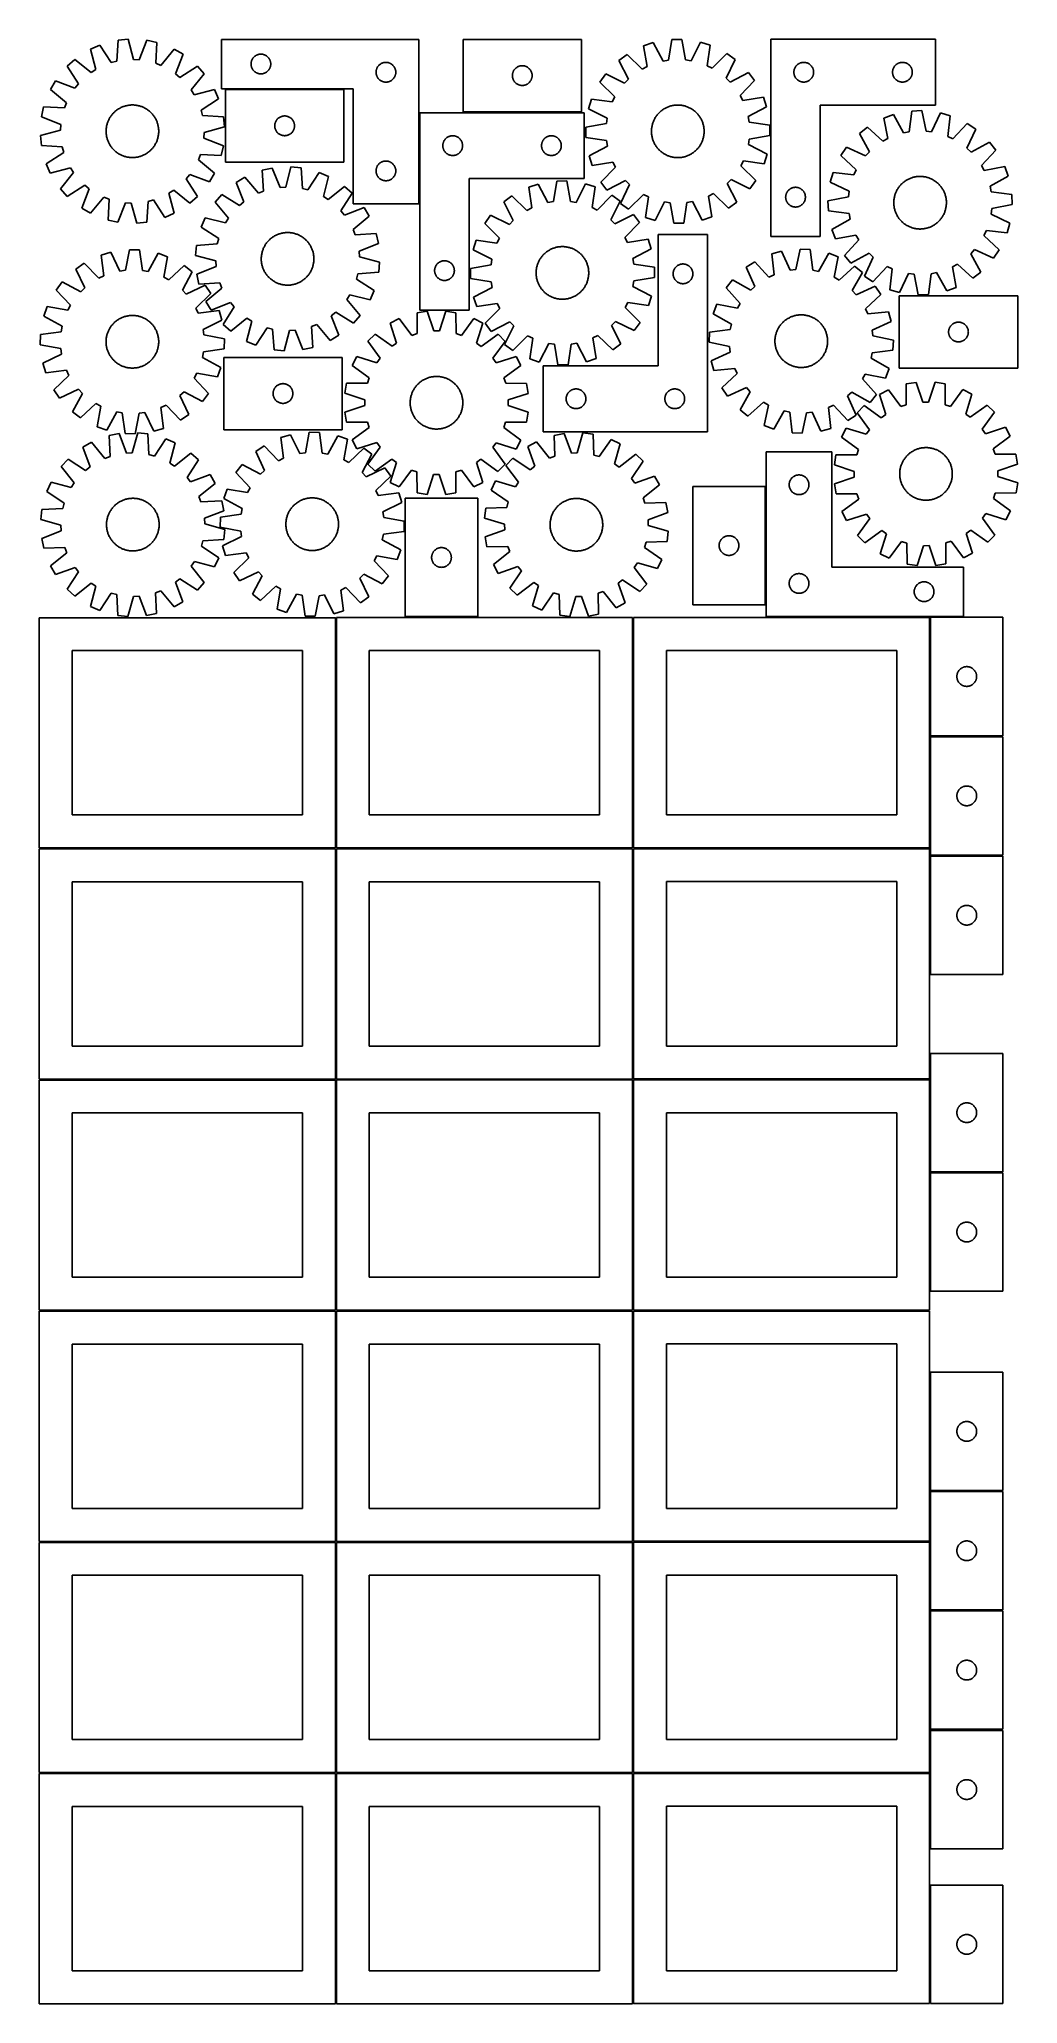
# Model space of a CAD drawing. Header units: millimetres. Extents: x 7 to 1493, y 7 to 2993.
import ezdxf

# ---------------------------------------------------------------- set-up
doc = ezdxf.new("R2010")
doc.units = ezdxf.units.MM
doc.layers.add('COMMON', color=5, linetype='CONTINUOUS', true_color=0x0000ff)
doc.layers.add('CUT', color=7, linetype='CONTINUOUS', true_color=0x000000)

msp = doc.modelspace()

# ---------------------------------------------------------------- linework, layer by layer
at = {"layer": 'COMMON'}
for p, q in [((469.389493, 2917.648961), (289.389493, 2917.648961)), ((584.051419, 2743.398961), (584.051419, 2881.776878)), ((650.508759, 2882.526878), (830.508759, 2882.526878)), ((1110.438752, 2133.715846), (1110.438752, 2313.715846)), ((457.299607, 2114.049516), (457.299607, 1764.074296)), ((562.746726, 2114.824296), (672.746726, 2114.824296)), ((908.799608, 2114.074296), (908.799608, 1764.229186)), ((1360.299609, 2114.229186), (1360.299609, 1934.572538)), ((1411.188752, 2115.322539), (1361.04961, 2115.322539)), ((1360.299609, 1933.072537), (1360.299609, 1764.229186)), ((1471.04961, 1933.822538), (1361.04961, 1933.822538)), ((6.549607, 1763.299515), (456.549607, 1763.299515)), ((457.299607, 1762.549515), (457.299607, 1412.574295)), ((458.049608, 1763.324295), (908.049608, 1763.324295)), ((908.799608, 1762.574295), (908.799608, 1412.729185)), ((909.549609, 1763.479185), (1359.549609, 1763.479185)), ((1360.299609, 1751.572536), (1360.299609, 1571.572536)), ((1361.04961, 1752.322536), (1471.04961, 1752.322536)), ((1360.299609, 1451.41177), (1360.299609, 1412.729185)), ((456.549607, 1411.799515), (6.549607, 1411.799515)), ((457.299608, 1061.074294), (457.299608, 1411.049514)), ((458.049608, 1411.824294), (908.049608, 1411.824294)), ((908.799608, 1411.074294), (908.799608, 1061.229184)), ((909.549609, 1411.979184), (1359.549609, 1411.979184)), ((1360.299609, 1411.229184), (1360.299609, 1271.41177)), ((1360.299609, 1269.911769), (1360.299609, 1089.911769)), ((1361.04961, 1270.661769), (1471.04961, 1270.661769)), ((6.549607, 1060.299513), (456.549607, 1060.299513)), ((457.299607, 1059.549513), (457.299607, 709.574293)), ((908.049608, 1060.324294), (458.049608, 1060.324294)), ((908.799608, 1059.574293), (908.799608, 709.729183)), ((1359.549609, 1060.479184), (909.549609, 1060.479184)), ((1360.299609, 966.772188), (1360.299609, 786.772188)), ((1360.299609, 785.272187), (1360.299609, 709.729183)), ((1361.04961, 786.022187), (1471.04961, 786.022187)), ((6.549607, 708.799512), (456.549607, 708.799512)), ((457.299607, 708.049512), (457.299607, 358.074292)), ((458.049608, 708.824292), (908.049608, 708.824292)), ((908.799608, 708.074292), (908.799608, 358.229182)), ((909.549609, 708.979182), (1359.549609, 708.979182)), ((1360.299609, 708.229182), (1360.299609, 605.272187)), ((1360.299609, 603.772186), (1360.299609, 423.772186)), ((1361.04961, 604.522186), (1471.04961, 604.522186)), ((6.549607, 357.299511), (456.524767, 357.299511)), ((457.274767, 356.549511), (457.274767, 6.549511)), ((909.574236, 357.479181), (1359.549609, 357.479181)), ((1360.324236, 356.729181), (1360.324236, 242.177491)), ((1360.324236, 186.729181), (1360.324236, 6.729181))]:
    msp.add_line(p, q, dxfattribs=at)
at = {"layer": 'CUT'}
for p, q in [((126.166666, 2991.923343), (124.233444, 2960.217864)), ((141.47322, 2993.485376), (126.166666, 2991.923343)), ((149.77098, 2962.823968), (141.47322, 2993.485376)), ((169.968313, 2991.905652), (158.332178, 2962.349348)), ((185.008406, 2988.661249), (169.968313, 2991.905652)), ((183.425148, 2956.936368), (185.008406, 2988.661249)), ((583.301418, 2993.398961), (283.301418, 2993.398961)), ((283.301418, 2993.398961), (283.301418, 2918.398961)), ((583.301418, 2743.398961), (583.301418, 2993.398961)), ((830.508759, 2993.276879), (650.508759, 2993.276879)), ((650.508759, 2993.276879), (650.508759, 2883.276879)), ((830.508759, 2883.276879), (830.508759, 2993.276879)), ((939.597451, 2988.454008), (925.014926, 2983.54682)), ((954.468193, 2960.385596), (939.597451, 2988.454008)), ((967.736751, 2993.212749), (962.922495, 2961.815334)), ((983.121962, 2993.373514), (967.736751, 2993.212749)), ((988.591261, 2962.083556), (983.121962, 2993.373514)), ((1011.354558, 2989.203824), (997.073593, 2960.830794)), ((1026.036442, 2984.602429), (1011.354558, 2989.203824)), ((1118.330252, 2993.426537), (1118.330252, 2693.426537)), ((1368.330252, 2993.426537), (1118.330252, 2993.426537)), ((1368.330252, 2893.426537), (1368.330252, 2993.426537)), ((60.521806, 2962.933742), (49.056684, 2952.673064)), ((85.257158, 2943.005443), (60.521806, 2962.933742)), ((98.578062, 2984.620281), (84.503358, 2978.404714)), ((84.503358, 2978.404714), (92.462287, 2947.653613)), ((115.944596, 2958.023698), (98.578062, 2984.620281)), ((124.233444, 2960.217864), (115.944596, 2958.023698)), ((158.332178, 2962.349348), (149.77098, 2962.823968)), ((211.620688, 2978.353375), (191.420665, 2953.839423)), ((224.92209, 2970.620119), (211.620688, 2978.353375)), ((213.612795, 2940.937218), (224.92209, 2970.620119)), ((328.321306, 2956.671143), (328.38092, 2957.441276)), ((328.38092, 2957.441276), (328.480099, 2958.20732)), ((328.480099, 2958.20732), (328.618582, 2958.967242)), ((328.618582, 2958.967242), (328.796002, 2959.719028)), ((328.796002, 2959.719028), (329.011887, 2960.460684)), ((329.011887, 2960.460684), (329.265665, 2961.190243)), ((329.265665, 2961.190243), (329.556664, 2961.90577)), ((329.556664, 2961.90577), (329.884111, 2962.605368)), ((329.884111, 2962.605368), (330.247139, 2963.287182)), ((330.247139, 2963.287182), (330.644784, 2963.949404)), ((330.644784, 2963.949404), (331.075993, 2964.590278)), ((331.075993, 2964.590278), (331.539621, 2965.208104)), ((331.539621, 2965.208104), (332.034439, 2965.801243)), ((332.034439, 2965.801243), (332.559135, 2966.368124)), ((332.559135, 2966.368124), (333.112318, 2966.907242)), ((333.112318, 2966.907242), (333.69252, 2967.417168)), ((333.69252, 2967.417168), (334.298203, 2967.89655)), ((334.298203, 2967.89655), (334.927762, 2968.344117)), ((334.927762, 2968.344117), (335.579526, 2968.758681)), ((335.579526, 2968.758681), (336.251767, 2969.139143)), ((336.251767, 2969.139143), (336.942702, 2969.484495)), ((336.942702, 2969.484495), (337.650499, 2969.793821)), ((337.650499, 2969.793821), (338.373282, 2970.0663)), ((338.373282, 2970.0663), (339.109133, 2970.301209)), ((339.109133, 2970.301209), (339.856102, 2970.497927)), ((339.856102, 2970.497927), (340.612206, 2970.655931)), ((340.612206, 2970.655931), (341.375442, 2970.774801)), ((341.375442, 2970.774801), (342.143786, 2970.854224)), ((342.143786, 2970.854224), (342.915199, 2970.893988)), ((342.915199, 2970.893988), (343.687636, 2970.893988)), ((343.687636, 2970.893988), (344.45905, 2970.854224)), ((344.45905, 2970.854224), (345.227393, 2970.774801)), ((345.227393, 2970.774801), (345.990629, 2970.655931)), ((345.990629, 2970.655931), (346.746734, 2970.497927)), ((346.746734, 2970.497927), (347.493702, 2970.301209)), ((347.493702, 2970.301209), (348.229553, 2970.0663)), ((348.229553, 2970.0663), (348.952336, 2969.793821)), ((348.952336, 2969.793821), (349.660134, 2969.484495)), ((349.660134, 2969.484495), (350.351069, 2969.139143)), ((350.351069, 2969.139143), (351.02331, 2968.758681)), ((351.02331, 2968.758681), (351.675074, 2968.344117)), ((351.675074, 2968.344117), (352.304632, 2967.89655)), ((352.304632, 2967.89655), (352.910315, 2967.417168)), ((352.910315, 2967.417168), (353.490518, 2966.907242)), ((353.490518, 2966.907242), (354.043701, 2966.368124)), ((354.043701, 2966.368124), (354.568397, 2965.801243)), ((354.568397, 2965.801243), (355.063215, 2965.208104)), ((355.063215, 2965.208104), (355.526843, 2964.590278)), ((355.526843, 2964.590278), (355.958051, 2963.949404)), ((355.958051, 2963.949404), (356.355696, 2963.287182)), ((356.355696, 2963.287182), (356.718724, 2962.605368)), ((356.718724, 2962.605368), (357.046171, 2961.90577)), ((357.046171, 2961.90577), (357.33717, 2961.190243)), ((357.33717, 2961.190243), (357.590948, 2960.460684)), ((357.590948, 2960.460684), (357.806834, 2959.719028)), ((357.806834, 2959.719028), (357.984253, 2958.967242)), ((357.984253, 2958.967242), (358.122736, 2958.20732)), ((358.122736, 2958.20732), (358.221916, 2957.441276)), ((358.221916, 2957.441276), (358.281529, 2956.671143)), ((526.942702, 2956.984495), (527.650499, 2957.293821)), ((527.650499, 2957.293821), (528.373282, 2957.5663)), ((528.373282, 2957.5663), (529.109133, 2957.801209)), ((529.109133, 2957.801209), (529.856102, 2957.997927)), ((529.856102, 2957.997927), (530.612206, 2958.155931)), ((530.612206, 2958.155931), (531.375442, 2958.274801)), ((531.375442, 2958.274801), (532.143786, 2958.354224)), ((532.143786, 2958.354224), (532.915199, 2958.393988)), ((532.915199, 2958.393988), (533.687636, 2958.393988)), ((533.687636, 2958.393988), (534.45905, 2958.354224)), ((534.45905, 2958.354224), (535.227393, 2958.274801)), ((535.227393, 2958.274801), (535.990629, 2958.155931)), ((535.990629, 2958.155931), (536.746734, 2957.997927)), ((536.746734, 2957.997927), (537.493702, 2957.801209)), ((537.493702, 2957.801209), (538.229553, 2957.5663)), ((538.229553, 2957.5663), (538.952336, 2957.293821)), ((538.952336, 2957.293821), (539.660134, 2956.984495)), ((899.723393, 2970.325467), (887.370992, 2961.152205)), ((887.370992, 2961.152205), (901.931114, 2932.921413)), ((922.539925, 2948.226132), (899.723393, 2970.325467)), ((925.014926, 2983.54682), (930.138631, 2952.198416)), ((962.922495, 2961.815334), (954.468193, 2960.385596)), ((997.073593, 2960.830794), (988.591261, 2962.083556)), ((1021.568926, 2953.153804), (1026.036442, 2984.602429)), ((1051.598732, 2971.912466), (1029.248979, 2949.341172)), ((1050.173104, 2934.470446), (1064.140124, 2962.999328)), ((1064.140124, 2962.999328), (1051.598732, 2971.912466)), ((1161.623845, 2956.843843), (1162.323443, 2957.17129)), ((1162.323443, 2957.17129), (1163.03897, 2957.462289)), ((1163.03897, 2957.462289), (1163.768529, 2957.716067)), ((1163.768529, 2957.716067), (1164.510185, 2957.931952)), ((1164.510185, 2957.931952), (1165.261971, 2958.109372)), ((1165.261971, 2958.109372), (1166.021893, 2958.247855)), ((1166.021893, 2958.247855), (1166.787937, 2958.347035)), ((1166.787937, 2958.347035), (1167.55807, 2958.406648)), ((1167.55807, 2958.406648), (1168.330252, 2958.426537)), ((1168.330252, 2958.426537), (1169.102433, 2958.406648)), ((1169.102433, 2958.406648), (1169.872566, 2958.347035)), ((1169.872566, 2958.347035), (1170.63861, 2958.247855)), ((1170.63861, 2958.247855), (1171.398533, 2958.109372)), ((1171.398533, 2958.109372), (1172.150318, 2957.931952)), ((1172.150318, 2957.931952), (1172.891974, 2957.716067)), ((1172.891974, 2957.716067), (1173.621533, 2957.462289)), ((1173.621533, 2957.462289), (1174.33706, 2957.17129)), ((1174.33706, 2957.17129), (1175.036658, 2956.843843)), ((1311.623845, 2956.843843), (1312.323443, 2957.17129)), ((1312.323443, 2957.17129), (1313.03897, 2957.462289)), ((1313.03897, 2957.462289), (1313.768529, 2957.716067)), ((1313.768529, 2957.716067), (1314.510185, 2957.931952)), ((1314.510185, 2957.931952), (1315.261971, 2958.109372)), ((1315.261971, 2958.109372), (1316.021893, 2958.247855)), ((1316.021893, 2958.247855), (1316.787937, 2958.347035)), ((1316.787937, 2958.347035), (1317.55807, 2958.406648)), ((1317.55807, 2958.406648), (1318.330252, 2958.426537)), ((1318.330252, 2958.426537), (1319.102433, 2958.406648)), ((1319.102433, 2958.406648), (1319.872566, 2958.347035)), ((1319.872566, 2958.347035), (1320.63861, 2958.247855)), ((1320.63861, 2958.247855), (1321.398533, 2958.109372)), ((1321.398533, 2958.109372), (1322.150318, 2957.931952)), ((1322.150318, 2957.931952), (1322.891974, 2957.716067)), ((1322.891974, 2957.716067), (1323.621533, 2957.462289)), ((1323.621533, 2957.462289), (1324.33706, 2957.17129)), ((1324.33706, 2957.17129), (1325.036658, 2956.843843)), ((31.029665, 2930.548588), (23.29641, 2917.247186)), ((60.712566, 2919.239293), (31.029665, 2930.548588)), ((49.056684, 2952.673064), (66.128687, 2925.886473)), ((92.462287, 2947.653613), (85.257158, 2943.005443)), ((191.420665, 2953.839423), (183.425148, 2956.936368)), ((220.259975, 2935.521097), (213.612795, 2940.937218)), ((247.046566, 2952.593101), (220.259975, 2935.521097)), ((237.378945, 2916.392627), (257.307244, 2941.127978)), ((257.307244, 2941.127978), (247.046566, 2952.593101)), ((328.301418, 2955.898961), (328.321306, 2956.671143)), ((328.321306, 2955.12678), (328.301418, 2955.898961)), ((328.38092, 2954.356646), (328.321306, 2955.12678)), ((328.480099, 2953.590603), (328.38092, 2954.356646)), ((328.618582, 2952.83068), (328.480099, 2953.590603)), ((328.796002, 2952.078895), (328.618582, 2952.83068)), ((329.011887, 2951.337239), (328.796002, 2952.078895)), ((329.265665, 2950.60768), (329.011887, 2951.337239)), ((329.556664, 2949.892153), (329.265665, 2950.60768)), ((329.884111, 2949.192554), (329.556664, 2949.892153)), ((330.247139, 2948.51074), (329.884111, 2949.192554)), ((330.644784, 2947.848518), (330.247139, 2948.51074)), ((331.075993, 2947.207645), (330.644784, 2947.848518)), ((331.539621, 2946.589819), (331.075993, 2947.207645)), ((332.034439, 2945.99668), (331.539621, 2946.589819)), ((332.559135, 2945.429799), (332.034439, 2945.99668)), ((333.112318, 2944.890681), (332.559135, 2945.429799)), ((333.69252, 2944.380755), (333.112318, 2944.890681)), ((334.298203, 2943.901373), (333.69252, 2944.380755)), ((334.927762, 2943.453806), (334.298203, 2943.901373)), ((335.579526, 2943.039242), (334.927762, 2943.453806)), ((336.251767, 2942.658779), (335.579526, 2943.039242)), ((336.942702, 2942.313427), (336.251767, 2942.658779)), ((337.650499, 2942.004102), (336.942702, 2942.313427)), ((338.373282, 2941.731623), (337.650499, 2942.004102)), ((339.109133, 2941.496713), (338.373282, 2941.731623)), ((339.856102, 2941.299996), (339.109133, 2941.496713)), ((340.612206, 2941.141992), (339.856102, 2941.299996)), ((341.375442, 2941.023121), (340.612206, 2941.141992)), ((342.143786, 2940.943698), (341.375442, 2941.023121)), ((342.915199, 2940.903934), (342.143786, 2940.943698)), ((343.687636, 2940.903934), (342.915199, 2940.903934)), ((344.45905, 2940.943698), (343.687636, 2940.903934)), ((345.227393, 2941.023121), (344.45905, 2940.943698)), ((345.990629, 2941.141992), (345.227393, 2941.023121)), ((346.746734, 2941.299996), (345.990629, 2941.141992)), ((347.493702, 2941.496713), (346.746734, 2941.299996)), ((348.229553, 2941.731623), (347.493702, 2941.496713)), ((348.952336, 2942.004102), (348.229553, 2941.731623)), ((349.660134, 2942.313427), (348.952336, 2942.004102)), ((350.351069, 2942.658779), (349.660134, 2942.313427)), ((351.02331, 2943.039242), (350.351069, 2942.658779)), ((351.675074, 2943.453806), (351.02331, 2943.039242)), ((352.304632, 2943.901373), (351.675074, 2943.453806)), ((352.910315, 2944.380755), (352.304632, 2943.901373)), ((353.490518, 2944.890681), (352.910315, 2944.380755)), ((354.043701, 2945.429799), (353.490518, 2944.890681)), ((354.568397, 2945.99668), (354.043701, 2945.429799)), ((355.063215, 2946.589819), (354.568397, 2945.99668)), ((355.526843, 2947.207645), (355.063215, 2946.589819)), ((355.958051, 2947.848518), (355.526843, 2947.207645)), ((356.355696, 2948.51074), (355.958051, 2947.848518)), ((356.718724, 2949.192554), (356.355696, 2948.51074)), ((357.046171, 2949.892153), (356.718724, 2949.192554)), ((357.33717, 2950.60768), (357.046171, 2949.892153)), ((357.590948, 2951.337239), (357.33717, 2950.60768)), ((357.806834, 2952.078895), (357.590948, 2951.337239)), ((357.984253, 2952.83068), (357.806834, 2952.078895)), ((358.122736, 2953.590603), (357.984253, 2952.83068)), ((358.221916, 2954.356646), (358.122736, 2953.590603)), ((358.281529, 2955.12678), (358.221916, 2954.356646)), ((358.281529, 2956.671143), (358.301418, 2955.898961)), ((358.301418, 2955.898961), (358.281529, 2955.12678)), ((518.301418, 2943.398961), (518.321306, 2944.171143)), ((518.321306, 2942.62678), (518.301418, 2943.398961)), ((518.321306, 2944.171143), (518.38092, 2944.941276)), ((518.38092, 2941.856646), (518.321306, 2942.62678)), ((518.38092, 2944.941276), (518.480099, 2945.70732)), ((518.480099, 2941.090603), (518.38092, 2941.856646)), ((518.480099, 2945.70732), (518.618582, 2946.467242)), ((518.618582, 2940.33068), (518.480099, 2941.090603)), ((518.618582, 2946.467242), (518.796002, 2947.219028)), ((518.796002, 2939.578895), (518.618582, 2940.33068)), ((518.796002, 2947.219028), (519.011887, 2947.960684)), ((519.011887, 2938.837239), (518.796002, 2939.578895)), ((519.011887, 2947.960684), (519.265665, 2948.690243)), ((519.265665, 2938.10768), (519.011887, 2938.837239)), ((519.265665, 2948.690243), (519.556664, 2949.40577)), ((519.556664, 2937.392153), (519.265665, 2938.10768)), ((519.556664, 2949.40577), (519.884111, 2950.105368)), ((519.884111, 2936.692554), (519.556664, 2937.392153)), ((519.884111, 2950.105368), (520.247139, 2950.787182)), ((520.247139, 2936.01074), (519.884111, 2936.692554)), ((520.247139, 2950.787182), (520.644784, 2951.449404)), ((520.644784, 2935.348518), (520.247139, 2936.01074)), ((520.644784, 2951.449404), (521.075993, 2952.090278)), ((521.075993, 2934.707645), (520.644784, 2935.348518)), ((521.075993, 2952.090278), (521.539621, 2952.708104)), ((521.539621, 2934.089819), (521.075993, 2934.707645)), ((521.539621, 2952.708104), (522.034439, 2953.301243)), ((522.034439, 2933.49668), (521.539621, 2934.089819)), ((522.034439, 2953.301243), (522.559135, 2953.868124)), ((522.559135, 2932.929799), (522.034439, 2933.49668)), ((522.559135, 2953.868124), (523.112318, 2954.407242)), ((523.112318, 2932.390681), (522.559135, 2932.929799)), ((523.112318, 2954.407242), (523.69252, 2954.917168)), ((523.69252, 2931.880755), (523.112318, 2932.390681)), ((523.69252, 2954.917168), (524.298203, 2955.39655)), ((524.298203, 2931.401373), (523.69252, 2931.880755)), ((524.298203, 2955.39655), (524.927762, 2955.844117)), ((524.927762, 2930.953806), (524.298203, 2931.401373)), ((524.927762, 2955.844117), (525.579526, 2956.258681)), ((525.579526, 2930.539242), (524.927762, 2930.953806)), ((525.579526, 2956.258681), (526.251767, 2956.639143)), ((526.251767, 2930.158779), (525.579526, 2930.539242)), ((526.251767, 2956.639143), (526.942702, 2956.984495)), ((526.942702, 2929.813427), (526.251767, 2930.158779)), ((527.650499, 2929.504102), (526.942702, 2929.813427)), ((528.373282, 2929.231623), (527.650499, 2929.504102)), ((529.109133, 2928.996713), (528.373282, 2929.231623)), ((529.856102, 2928.799996), (529.109133, 2928.996713)), ((530.612206, 2928.641992), (529.856102, 2928.799996)), ((531.375442, 2928.523121), (530.612206, 2928.641992)), ((532.143786, 2928.443698), (531.375442, 2928.523121)), ((532.915199, 2928.403934), (532.143786, 2928.443698)), ((533.687636, 2928.403934), (532.915199, 2928.403934)), ((534.45905, 2928.443698), (533.687636, 2928.403934)), ((535.227393, 2928.523121), (534.45905, 2928.443698)), ((535.990629, 2928.641992), (535.227393, 2928.523121)), ((536.746734, 2928.799996), (535.990629, 2928.641992)), ((537.493702, 2928.996713), (536.746734, 2928.799996)), ((538.229553, 2929.231623), (537.493702, 2928.996713)), ((538.952336, 2929.504102), (538.229553, 2929.231623)), ((539.660134, 2929.813427), (538.952336, 2929.504102)), ((539.660134, 2956.984495), (540.351069, 2956.639143)), ((540.351069, 2930.158779), (539.660134, 2929.813427)), ((540.351069, 2956.639143), (541.02331, 2956.258681)), ((541.02331, 2930.539242), (540.351069, 2930.158779)), ((541.02331, 2956.258681), (541.675074, 2955.844117)), ((541.675074, 2930.953806), (541.02331, 2930.539242)), ((541.675074, 2955.844117), (542.304632, 2955.39655)), ((542.304632, 2931.401373), (541.675074, 2930.953806)), ((542.304632, 2955.39655), (542.910315, 2954.917168)), ((542.910315, 2931.880755), (542.304632, 2931.401373)), ((542.910315, 2954.917168), (543.490518, 2954.407242)), ((543.490518, 2932.390681), (542.910315, 2931.880755)), ((543.490518, 2954.407242), (544.043701, 2953.868124)), ((544.043701, 2932.929799), (543.490518, 2932.390681)), ((544.043701, 2953.868124), (544.568397, 2953.301243)), ((544.568397, 2933.49668), (544.043701, 2932.929799)), ((544.568397, 2953.301243), (545.063215, 2952.708104)), ((545.063215, 2934.089819), (544.568397, 2933.49668)), ((545.063215, 2952.708104), (545.526843, 2952.090278)), ((545.526843, 2934.707645), (545.063215, 2934.089819)), ((545.526843, 2952.090278), (545.958051, 2951.449404)), ((545.958051, 2935.348518), (545.526843, 2934.707645)), ((545.958051, 2951.449404), (546.355696, 2950.787182)), ((546.355696, 2936.01074), (545.958051, 2935.348518)), ((546.355696, 2950.787182), (546.718724, 2950.105368)), ((546.718724, 2936.692554), (546.355696, 2936.01074)), ((546.718724, 2950.105368), (547.046171, 2949.40577)), ((547.046171, 2937.392153), (546.718724, 2936.692554)), ((547.046171, 2949.40577), (547.33717, 2948.690243)), ((547.33717, 2938.10768), (547.046171, 2937.392153)), ((547.33717, 2948.690243), (547.590948, 2947.960684)), ((547.590948, 2938.837239), (547.33717, 2938.10768)), ((547.590948, 2947.960684), (547.806834, 2947.219028)), ((547.806834, 2939.578895), (547.590948, 2938.837239)), ((547.806834, 2947.219028), (547.984253, 2946.467242)), ((547.984253, 2940.33068), (547.806834, 2939.578895)), ((547.984253, 2946.467242), (548.122736, 2945.70732)), ((548.122736, 2941.090603), (547.984253, 2940.33068)), ((548.122736, 2945.70732), (548.221916, 2944.941276)), ((548.221916, 2941.856646), (548.122736, 2941.090603)), ((548.221916, 2944.941276), (548.281529, 2944.171143)), ((548.281529, 2942.62678), (548.221916, 2941.856646)), ((548.281529, 2944.171143), (548.301418, 2943.398961)), ((548.301418, 2943.398961), (548.281529, 2942.62678)), ((725.508759, 2938.276879), (725.528647, 2939.049061)), ((725.528647, 2937.504698), (725.508759, 2938.276879)), ((725.528647, 2939.049061), (725.588261, 2939.819194)), ((725.588261, 2936.734564), (725.528647, 2937.504698)), ((725.588261, 2939.819194), (725.68744, 2940.585238)), ((725.68744, 2935.968521), (725.588261, 2936.734564)), ((725.68744, 2940.585238), (725.825924, 2941.34516)), ((725.825924, 2935.208598), (725.68744, 2935.968521)), ((725.825924, 2941.34516), (726.003343, 2942.096946)), ((726.003343, 2934.456813), (725.825924, 2935.208598)), ((726.003343, 2942.096946), (726.219228, 2942.838602)), ((726.219228, 2933.715157), (726.003343, 2934.456813)), ((726.219228, 2942.838602), (726.473007, 2943.568161)), ((726.473007, 2932.985598), (726.219228, 2933.715157)), ((726.473007, 2943.568161), (726.764005, 2944.283688)), ((726.764005, 2932.270071), (726.473007, 2932.985598)), ((726.764005, 2944.283688), (727.091453, 2944.983286)), ((727.091453, 2931.570472), (726.764005, 2932.270071)), ((727.091453, 2944.983286), (727.45448, 2945.6651)), ((727.45448, 2930.888658), (727.091453, 2931.570472)), ((727.45448, 2945.6651), (727.852125, 2946.327322)), ((727.852125, 2930.226436), (727.45448, 2930.888658)), ((727.852125, 2946.327322), (728.283334, 2946.968196)), ((728.283334, 2929.585563), (727.852125, 2930.226436)), ((728.283334, 2946.968196), (728.746962, 2947.586022)), ((728.746962, 2928.967737), (728.283334, 2929.585563)), ((728.746962, 2947.586022), (729.24178, 2948.179161)), ((729.24178, 2928.374598), (728.746962, 2928.967737)), ((729.24178, 2948.179161), (729.766476, 2948.746042)), ((729.766476, 2927.807717), (729.24178, 2928.374598)), ((729.766476, 2948.746042), (730.319659, 2949.28516)), ((730.319659, 2927.268599), (729.766476, 2927.807717)), ((730.319659, 2949.28516), (730.899861, 2949.795086)), ((730.899861, 2926.758673), (730.319659, 2927.268599)), ((730.899861, 2949.795086), (731.505545, 2950.274468)), ((731.505545, 2950.274468), (732.135103, 2950.722035)), ((732.135103, 2950.722035), (732.786867, 2951.136599)), ((732.786867, 2951.136599), (733.459108, 2951.517061)), ((733.459108, 2951.517061), (734.150043, 2951.862413)), ((734.150043, 2951.862413), (734.85784, 2952.171739)), ((734.85784, 2952.171739), (735.580623, 2952.444218)), ((735.580623, 2952.444218), (736.316474, 2952.679127)), ((736.316474, 2952.679127), (737.063443, 2952.875845)), ((737.063443, 2952.875845), (737.819547, 2953.033849)), ((737.819547, 2953.033849), (738.582783, 2953.152719)), ((738.582783, 2953.152719), (739.351127, 2953.232142)), ((739.351127, 2953.232142), (740.12254, 2953.271906)), ((740.12254, 2953.271906), (740.894977, 2953.271906)), ((740.894977, 2953.271906), (741.666391, 2953.232142)), ((741.666391, 2953.232142), (742.434734, 2953.152719)), ((742.434734, 2953.152719), (743.19797, 2953.033849)), ((743.19797, 2953.033849), (743.954075, 2952.875845)), ((743.954075, 2952.875845), (744.701043, 2952.679127)), ((744.701043, 2952.679127), (745.436895, 2952.444218)), ((745.436895, 2952.444218), (746.159677, 2952.171739)), ((746.159677, 2952.171739), (746.867475, 2951.862413)), ((746.867475, 2951.862413), (747.55841, 2951.517061)), ((747.55841, 2951.517061), (748.230651, 2951.136599)), ((748.230651, 2951.136599), (748.882415, 2950.722035)), ((748.882415, 2950.722035), (749.511973, 2950.274468)), ((749.511973, 2950.274468), (750.117656, 2949.795086)), ((750.117656, 2949.795086), (750.697859, 2949.28516)), ((750.697859, 2927.268599), (750.117656, 2926.758673)), ((750.697859, 2949.28516), (751.251042, 2948.746042)), ((751.251042, 2927.807717), (750.697859, 2927.268599)), ((751.251042, 2948.746042), (751.775738, 2948.179161)), ((751.775738, 2928.374598), (751.251042, 2927.807717)), ((751.775738, 2948.179161), (752.270556, 2947.586022)), ((752.270556, 2928.967737), (751.775738, 2928.374598)), ((752.270556, 2947.586022), (752.734184, 2946.968196)), ((752.734184, 2929.585563), (752.270556, 2928.967737)), ((752.734184, 2946.968196), (753.165392, 2946.327322)), ((753.165392, 2930.226436), (752.734184, 2929.585563)), ((753.165392, 2946.327322), (753.563037, 2945.6651)), ((753.563037, 2930.888658), (753.165392, 2930.226436)), ((753.563037, 2945.6651), (753.926065, 2944.983286)), ((753.926065, 2931.570472), (753.563037, 2930.888658)), ((753.926065, 2944.983286), (754.253512, 2944.283688)), ((754.253512, 2932.270071), (753.926065, 2931.570472)), ((754.253512, 2944.283688), (754.544511, 2943.568161)), ((754.544511, 2932.985598), (754.253512, 2932.270071)), ((754.544511, 2943.568161), (754.79829, 2942.838602)), ((754.79829, 2933.715157), (754.544511, 2932.985598)), ((754.79829, 2942.838602), (755.014175, 2942.096946)), ((755.014175, 2934.456813), (754.79829, 2933.715157)), ((755.014175, 2942.096946), (755.191594, 2941.34516)), ((755.191594, 2935.208598), (755.014175, 2934.456813)), ((755.191594, 2941.34516), (755.330077, 2940.585238)), ((755.330077, 2935.968521), (755.191594, 2935.208598)), ((755.330077, 2940.585238), (755.429257, 2939.819194)), ((755.429257, 2936.734564), (755.330077, 2935.968521)), ((755.429257, 2939.819194), (755.48887, 2939.049061)), ((755.48887, 2937.504698), (755.429257, 2936.734564)), ((755.48887, 2939.049061), (755.508759, 2938.276879)), ((755.508759, 2938.276879), (755.48887, 2937.504698)), ((867.402937, 2940.762437), (858.489799, 2928.221045)), ((858.489799, 2928.221045), (881.061093, 2905.871292)), ((895.931819, 2926.795417), (867.402937, 2940.762437)), ((901.931114, 2932.921413), (895.931819, 2926.795417)), ((930.138631, 2952.198416), (922.539925, 2948.226132)), ((1029.248979, 2949.341172), (1021.568926, 2953.153804)), ((1056.2991, 2928.471151), (1050.173104, 2934.470446)), ((1084.529892, 2943.031273), (1056.2991, 2928.471151)), ((1071.603818, 2907.86234), (1093.703153, 2930.678872)), ((1093.703153, 2930.678872), (1084.529892, 2943.031273)), ((1153.335225, 2943.812755), (1153.374989, 2944.584168)), ((1153.335225, 2943.040318), (1153.335225, 2943.812755)), ((1153.374989, 2942.268905), (1153.335225, 2943.040318)), ((1153.374989, 2944.584168), (1153.454411, 2945.352512)), ((1153.454411, 2941.500561), (1153.374989, 2942.268905)), ((1153.454411, 2945.352512), (1153.573282, 2946.115748)), ((1153.573282, 2940.737325), (1153.454411, 2941.500561)), ((1153.573282, 2946.115748), (1153.731286, 2946.871853)), ((1153.731286, 2939.98122), (1153.573282, 2940.737325)), ((1153.731286, 2946.871853), (1153.928003, 2947.618821)), ((1153.928003, 2939.234252), (1153.731286, 2939.98122)), ((1153.928003, 2947.618821), (1154.162913, 2948.354672)), ((1154.162913, 2938.498401), (1153.928003, 2939.234252)), ((1154.162913, 2948.354672), (1154.435392, 2949.077455)), ((1154.435392, 2937.775618), (1154.162913, 2938.498401)), ((1154.435392, 2949.077455), (1154.744718, 2949.785252)), ((1154.744718, 2937.067821), (1154.435392, 2937.775618)), ((1154.744718, 2949.785252), (1155.09007, 2950.476188)), ((1155.09007, 2936.376885), (1154.744718, 2937.067821)), ((1155.09007, 2950.476188), (1155.470532, 2951.148429)), ((1155.470532, 2935.704645), (1155.09007, 2936.376885)), ((1155.470532, 2951.148429), (1155.885096, 2951.800192)), ((1155.885096, 2935.052881), (1155.470532, 2935.704645)), ((1155.885096, 2951.800192), (1156.332663, 2952.429751)), ((1156.332663, 2934.423322), (1155.885096, 2935.052881)), ((1156.332663, 2952.429751), (1156.812045, 2953.035434)), ((1156.812045, 2933.817639), (1156.332663, 2934.423322)), ((1156.812045, 2953.035434), (1157.321971, 2953.615637)), ((1157.321971, 2933.237436), (1156.812045, 2933.817639)), ((1157.321971, 2953.615637), (1157.861089, 2954.168819)), ((1157.861089, 2932.684254), (1157.321971, 2933.237436)), ((1157.861089, 2954.168819), (1158.42797, 2954.693516)), ((1158.42797, 2932.159558), (1157.861089, 2932.684254)), ((1158.42797, 2954.693516), (1159.021109, 2955.188334)), ((1159.021109, 2931.664739), (1158.42797, 2932.159558)), ((1159.021109, 2955.188334), (1159.638935, 2955.651962)), ((1159.638935, 2931.201111), (1159.021109, 2931.664739)), ((1159.638935, 2955.651962), (1160.279809, 2956.08317)), ((1160.279809, 2930.769903), (1159.638935, 2931.201111)), ((1160.279809, 2956.08317), (1160.942031, 2956.480815)), ((1160.942031, 2930.372258), (1160.279809, 2930.769903)), ((1160.942031, 2956.480815), (1161.623845, 2956.843843)), ((1161.623845, 2930.00923), (1160.942031, 2930.372258)), ((1162.323443, 2929.681783), (1161.623845, 2930.00923)), ((1163.03897, 2929.390784), (1162.323443, 2929.681783)), ((1163.768529, 2929.137006), (1163.03897, 2929.390784)), ((1164.510185, 2928.921121), (1163.768529, 2929.137006)), ((1165.261971, 2928.743701), (1164.510185, 2928.921121)), ((1166.021893, 2928.605218), (1165.261971, 2928.743701)), ((1166.787937, 2928.506038), (1166.021893, 2928.605218)), ((1167.55807, 2928.446425), (1166.787937, 2928.506038)), ((1168.330252, 2928.426537), (1167.55807, 2928.446425)), ((1169.102433, 2928.446425), (1168.330252, 2928.426537)), ((1169.872566, 2928.506038), (1169.102433, 2928.446425)), ((1170.63861, 2928.605218), (1169.872566, 2928.506038)), ((1171.398533, 2928.743701), (1170.63861, 2928.605218)), ((1172.150318, 2928.921121), (1171.398533, 2928.743701)), ((1172.891974, 2929.137006), (1172.150318, 2928.921121)), ((1173.621533, 2929.390784), (1172.891974, 2929.137006)), ((1174.33706, 2929.681783), (1173.621533, 2929.390784)), ((1175.036658, 2930.00923), (1174.33706, 2929.681783)), ((1175.036658, 2956.843843), (1175.718473, 2956.480815)), ((1175.718473, 2930.372258), (1175.036658, 2930.00923)), ((1175.718473, 2956.480815), (1176.380694, 2956.08317)), ((1176.380694, 2930.769903), (1175.718473, 2930.372258)), ((1176.380694, 2956.08317), (1177.021568, 2955.651962)), ((1177.021568, 2931.201111), (1176.380694, 2930.769903)), ((1177.021568, 2955.651962), (1177.639394, 2955.188334)), ((1177.639394, 2931.664739), (1177.021568, 2931.201111)), ((1177.639394, 2955.188334), (1178.232533, 2954.693516)), ((1178.232533, 2932.159558), (1177.639394, 2931.664739)), ((1178.232533, 2954.693516), (1178.799414, 2954.168819)), ((1178.799414, 2932.684254), (1178.232533, 2932.159558)), ((1178.799414, 2954.168819), (1179.338532, 2953.615637)), ((1179.338532, 2933.237436), (1178.799414, 2932.684254)), ((1179.338532, 2953.615637), (1179.848458, 2953.035434)), ((1179.848458, 2933.817639), (1179.338532, 2933.237436)), ((1179.848458, 2953.035434), (1180.32784, 2952.429751)), ((1180.32784, 2934.423322), (1179.848458, 2933.817639)), ((1180.32784, 2952.429751), (1180.775407, 2951.800192)), ((1180.775407, 2935.052881), (1180.32784, 2934.423322)), ((1180.775407, 2951.800192), (1181.189971, 2951.148429)), ((1181.189971, 2935.704645), (1180.775407, 2935.052881)), ((1181.189971, 2951.148429), (1181.570434, 2950.476188)), ((1181.570434, 2936.376885), (1181.189971, 2935.704645)), ((1181.570434, 2950.476188), (1181.915785, 2949.785252)), ((1181.915785, 2937.067821), (1181.570434, 2936.376885)), ((1181.915785, 2949.785252), (1182.225111, 2949.077455)), ((1182.225111, 2937.775618), (1181.915785, 2937.067821)), ((1182.225111, 2949.077455), (1182.49759, 2948.354672)), ((1182.49759, 2938.498401), (1182.225111, 2937.775618)), ((1182.49759, 2948.354672), (1182.7325, 2947.618821)), ((1182.7325, 2939.234252), (1182.49759, 2938.498401)), ((1182.7325, 2947.618821), (1182.929217, 2946.871853)), ((1182.929217, 2939.98122), (1182.7325, 2939.234252)), ((1182.929217, 2946.871853), (1183.087221, 2946.115748)), ((1183.087221, 2940.737325), (1182.929217, 2939.98122)), ((1183.087221, 2946.115748), (1183.206092, 2945.352512)), ((1183.206092, 2941.500561), (1183.087221, 2940.737325)), ((1183.206092, 2945.352512), (1183.285514, 2944.584168)), ((1183.285514, 2942.268905), (1183.206092, 2941.500561)), ((1183.285514, 2944.584168), (1183.325279, 2943.812755)), ((1183.325279, 2943.040318), (1183.285514, 2942.268905)), ((1183.325279, 2943.812755), (1183.325279, 2943.040318)), ((1303.335225, 2943.812755), (1303.374989, 2944.584168)), ((1303.335225, 2943.040318), (1303.335225, 2943.812755)), ((1303.374989, 2942.268905), (1303.335225, 2943.040318)), ((1303.374989, 2944.584168), (1303.454411, 2945.352512)), ((1303.454411, 2941.500561), (1303.374989, 2942.268905)), ((1303.454411, 2945.352512), (1303.573282, 2946.115748)), ((1303.573282, 2940.737325), (1303.454411, 2941.500561)), ((1303.573282, 2946.115748), (1303.731286, 2946.871853)), ((1303.731286, 2939.98122), (1303.573282, 2940.737325)), ((1303.731286, 2946.871853), (1303.928003, 2947.618821)), ((1303.928003, 2939.234252), (1303.731286, 2939.98122)), ((1303.928003, 2947.618821), (1304.162913, 2948.354672)), ((1304.162913, 2938.498401), (1303.928003, 2939.234252)), ((1304.162913, 2948.354672), (1304.435392, 2949.077455)), ((1304.435392, 2937.775618), (1304.162913, 2938.498401)), ((1304.435392, 2949.077455), (1304.744718, 2949.785252)), ((1304.744718, 2937.067821), (1304.435392, 2937.775618)), ((1304.744718, 2949.785252), (1305.09007, 2950.476188)), ((1305.09007, 2936.376885), (1304.744718, 2937.067821)), ((1305.09007, 2950.476188), (1305.470532, 2951.148429)), ((1305.470532, 2935.704645), (1305.09007, 2936.376885)), ((1305.470532, 2951.148429), (1305.885096, 2951.800192)), ((1305.885096, 2935.052881), (1305.470532, 2935.704645)), ((1305.885096, 2951.800192), (1306.332663, 2952.429751)), ((1306.332663, 2934.423322), (1305.885096, 2935.052881)), ((1306.332663, 2952.429751), (1306.812045, 2953.035434)), ((1306.812045, 2933.817639), (1306.332663, 2934.423322)), ((1306.812045, 2953.035434), (1307.321971, 2953.615637)), ((1307.321971, 2933.237436), (1306.812045, 2933.817639)), ((1307.321971, 2953.615637), (1307.861089, 2954.168819)), ((1307.861089, 2932.684254), (1307.321971, 2933.237436)), ((1307.861089, 2954.168819), (1308.42797, 2954.693516)), ((1308.42797, 2932.159558), (1307.861089, 2932.684254)), ((1308.42797, 2954.693516), (1309.021109, 2955.188334)), ((1309.021109, 2931.664739), (1308.42797, 2932.159558)), ((1309.021109, 2955.188334), (1309.638935, 2955.651962)), ((1309.638935, 2931.201111), (1309.021109, 2931.664739)), ((1309.638935, 2955.651962), (1310.279809, 2956.08317)), ((1310.279809, 2930.769903), (1309.638935, 2931.201111)), ((1310.279809, 2956.08317), (1310.942031, 2956.480815)), ((1310.942031, 2930.372258), (1310.279809, 2930.769903)), ((1310.942031, 2956.480815), (1311.623845, 2956.843843)), ((1311.623845, 2930.00923), (1310.942031, 2930.372258)), ((1312.323443, 2929.681783), (1311.623845, 2930.00923)), ((1313.03897, 2929.390784), (1312.323443, 2929.681783)), ((1313.768529, 2929.137006), (1313.03897, 2929.390784)), ((1314.510185, 2928.921121), (1313.768529, 2929.137006)), ((1315.261971, 2928.743701), (1314.510185, 2928.921121)), ((1316.021893, 2928.605218), (1315.261971, 2928.743701)), ((1316.787937, 2928.506038), (1316.021893, 2928.605218)), ((1317.55807, 2928.446425), (1316.787937, 2928.506038)), ((1318.330252, 2928.426537), (1317.55807, 2928.446425)), ((1319.102433, 2928.446425), (1318.330252, 2928.426537)), ((1319.872566, 2928.506038), (1319.102433, 2928.446425)), ((1320.63861, 2928.605218), (1319.872566, 2928.506038)), ((1321.398533, 2928.743701), (1320.63861, 2928.605218)), ((1322.150318, 2928.921121), (1321.398533, 2928.743701)), ((1322.891974, 2929.137006), (1322.150318, 2928.921121)), ((1323.621533, 2929.390784), (1322.891974, 2929.137006)), ((1324.33706, 2929.681783), (1323.621533, 2929.390784)), ((1325.036658, 2930.00923), (1324.33706, 2929.681783)), ((1325.036658, 2956.843843), (1325.718473, 2956.480815)), ((1325.718473, 2930.372258), (1325.036658, 2930.00923)), ((1325.718473, 2956.480815), (1326.380694, 2956.08317)), ((1326.380694, 2930.769903), (1325.718473, 2930.372258)), ((1326.380694, 2956.08317), (1327.021568, 2955.651962)), ((1327.021568, 2931.201111), (1326.380694, 2930.769903)), ((1327.021568, 2955.651962), (1327.639394, 2955.188334)), ((1327.639394, 2931.664739), (1327.021568, 2931.201111)), ((1327.639394, 2955.188334), (1328.232533, 2954.693516)), ((1328.232533, 2932.159558), (1327.639394, 2931.664739)), ((1328.232533, 2954.693516), (1328.799414, 2954.168819)), ((1328.799414, 2932.684254), (1328.232533, 2932.159558)), ((1328.799414, 2954.168819), (1329.338532, 2953.615637)), ((1329.338532, 2933.237436), (1328.799414, 2932.684254)), ((1329.338532, 2953.615637), (1329.848458, 2953.035434)), ((1329.848458, 2933.817639), (1329.338532, 2933.237436)), ((1329.848458, 2953.035434), (1330.32784, 2952.429751)), ((1330.32784, 2934.423322), (1329.848458, 2933.817639)), ((1330.32784, 2952.429751), (1330.775407, 2951.800192)), ((1330.775407, 2935.052881), (1330.32784, 2934.423322)), ((1330.775407, 2951.800192), (1331.189971, 2951.148429)), ((1331.189971, 2935.704645), (1330.775407, 2935.052881)), ((1331.189971, 2951.148429), (1331.570434, 2950.476188)), ((1331.570434, 2936.376885), (1331.189971, 2935.704645)), ((1331.570434, 2950.476188), (1331.915785, 2949.785252)), ((1331.915785, 2937.067821), (1331.570434, 2936.376885)), ((1331.915785, 2949.785252), (1332.225111, 2949.077455)), ((1332.225111, 2937.775618), (1331.915785, 2937.067821)), ((1332.225111, 2949.077455), (1332.49759, 2948.354672)), ((1332.49759, 2938.498401), (1332.225111, 2937.775618)), ((1332.49759, 2948.354672), (1332.7325, 2947.618821)), ((1332.7325, 2939.234252), (1332.49759, 2938.498401)), ((1332.7325, 2947.618821), (1332.929217, 2946.871853)), ((1332.929217, 2939.98122), (1332.7325, 2939.234252)), ((1332.929217, 2946.871853), (1333.087221, 2946.115748)), ((1333.087221, 2940.737325), (1332.929217, 2939.98122)), ((1333.087221, 2946.115748), (1333.206092, 2945.352512)), ((1333.206092, 2941.500561), (1333.087221, 2940.737325)), ((1333.206092, 2945.352512), (1333.285514, 2944.584168)), ((1333.285514, 2942.268905), (1333.206092, 2941.500561)), ((1333.285514, 2944.584168), (1333.325279, 2943.812755)), ((1333.325279, 2943.040318), (1333.285514, 2942.268905)), ((1333.325279, 2943.812755), (1333.325279, 2943.040318)), ((23.29641, 2917.247186), (47.810362, 2897.047163)), ((66.128687, 2925.886473), (60.712566, 2919.239293)), ((242.027115, 2909.187498), (237.378945, 2916.392627)), ((272.778216, 2917.146426), (242.027115, 2909.187498)), ((252.3972, 2885.705189), (278.993783, 2903.071723)), ((278.993783, 2903.071723), (272.778216, 2917.146426)), ((283.301418, 2918.398961), (483.301418, 2918.398961)), ((469.389493, 2916.89896), (289.389493, 2916.89896)), ((289.389493, 2916.89896), (289.389493, 2806.89896)), ((469.389493, 2806.89896), (469.389493, 2916.89896)), ((483.301418, 2918.398961), (483.301418, 2743.398961)), ((731.505545, 2926.279291), (730.899861, 2926.758673)), ((732.135103, 2925.831724), (731.505545, 2926.279291)), ((732.786867, 2925.41716), (732.135103, 2925.831724)), ((733.459108, 2925.036697), (732.786867, 2925.41716)), ((734.150043, 2924.691345), (733.459108, 2925.036697)), ((734.85784, 2924.38202), (734.150043, 2924.691345)), ((735.580623, 2924.109541), (734.85784, 2924.38202)), ((736.316474, 2923.874631), (735.580623, 2924.109541)), ((737.063443, 2923.677914), (736.316474, 2923.874631)), ((737.819547, 2923.51991), (737.063443, 2923.677914)), ((738.582783, 2923.401039), (737.819547, 2923.51991)), ((739.351127, 2923.321616), (738.582783, 2923.401039)), ((740.12254, 2923.281852), (739.351127, 2923.321616)), ((740.894977, 2923.281852), (740.12254, 2923.281852)), ((741.666391, 2923.321616), (740.894977, 2923.281852)), ((742.434734, 2923.401039), (741.666391, 2923.321616)), ((743.19797, 2923.51991), (742.434734, 2923.401039)), ((743.954075, 2923.677914), (743.19797, 2923.51991)), ((744.701043, 2923.874631), (743.954075, 2923.677914)), ((745.436895, 2924.109541), (744.701043, 2923.874631)), ((746.159677, 2924.38202), (745.436895, 2924.109541)), ((746.867475, 2924.691345), (746.159677, 2924.38202)), ((747.55841, 2925.036697), (746.867475, 2924.691345)), ((748.230651, 2925.41716), (747.55841, 2925.036697)), ((748.882415, 2925.831724), (748.230651, 2925.41716)), ((749.511973, 2926.279291), (748.882415, 2925.831724)), ((750.117656, 2926.758673), (749.511973, 2926.279291)), ((845.799836, 2902.658755), (841.198441, 2887.976871)), ((877.248461, 2898.191239), (845.799836, 2902.658755)), ((881.061093, 2905.871292), (877.248461, 2898.191239)), ((1075.576103, 2900.263634), (1071.603818, 2907.86234)), ((1106.924507, 2905.387339), (1075.576103, 2900.263634)), ((1111.831695, 2890.804814), (1106.924507, 2905.387339)), ((12.988536, 2890.634904), (9.744132, 2875.594811)), ((9.744132, 2875.594811), (39.300436, 2863.958676)), ((44.713416, 2889.051646), (12.988536, 2890.634904)), ((47.810362, 2897.047163), (44.713416, 2889.051646)), ((110.173465, 2866.610121), (110.599595, 2867.792246)), ((110.599595, 2867.792246), (111.062647, 2868.960403)), ((111.062647, 2868.960403), (111.562163, 2870.113438)), ((111.562163, 2870.113438), (112.09765, 2871.250214)), ((112.09765, 2871.250214), (112.66858, 2872.36961)), ((112.66858, 2872.36961), (113.27439, 2873.470519)), ((113.27439, 2873.470519), (113.91448, 2874.551857)), ((113.91448, 2874.551857), (114.588221, 2875.612555)), ((114.588221, 2875.612555), (115.294946, 2876.651567)), ((115.294946, 2876.651567), (116.033959, 2877.667867)), ((116.033959, 2877.667867), (116.80453, 2878.660453)), ((116.80453, 2878.660453), (117.605899, 2879.628345)), ((117.605899, 2879.628345), (118.437274, 2880.570588)), ((118.437274, 2880.570588), (119.297836, 2881.486252)), ((119.297836, 2881.486252), (120.186735, 2882.374433)), ((120.186735, 2882.374433), (121.103094, 2883.234255)), ((121.103094, 2883.234255), (122.046008, 2884.064869)), ((122.046008, 2884.064869), (123.014547, 2884.865456)), ((123.014547, 2884.865456), (124.007755, 2885.635225)), ((124.007755, 2885.635225), (125.024652, 2886.373417)), ((125.024652, 2886.373417), (126.064235, 2887.079302)), ((126.064235, 2887.079302), (127.125477, 2887.752186)), ((127.125477, 2887.752186), (128.207331, 2888.391403)), ((128.207331, 2888.391403), (129.308729, 2888.996323)), ((129.308729, 2888.996323), (130.428586, 2889.566349)), ((130.428586, 2889.566349), (131.565794, 2890.100917)), ((131.565794, 2890.100917), (132.719232, 2890.599502)), ((132.719232, 2890.599502), (133.887763, 2891.06161)), ((133.887763, 2891.06161), (135.070232, 2891.486785)), ((135.070232, 2891.486785), (136.265472, 2891.874609)), ((136.265472, 2891.874609), (137.472305, 2892.224698)), ((137.472305, 2892.224698), (138.689538, 2892.536706)), ((138.689538, 2892.536706), (139.915971, 2892.810327)), ((139.915971, 2892.810327), (141.150394, 2893.045289)), ((141.150394, 2893.045289), (142.391588, 2893.241361)), ((142.391588, 2893.241361), (143.638329, 2893.398349)), ((143.638329, 2893.398349), (144.889385, 2893.516099)), ((144.889385, 2893.516099), (146.143522, 2893.594494)), ((146.143522, 2893.594494), (147.399504, 2893.633457)), ((147.399504, 2893.633457), (148.656089, 2893.63295)), ((148.656089, 2893.63295), (149.912038, 2893.592972)), ((149.912038, 2893.592972), (151.166112, 2893.513564)), ((151.166112, 2893.513564), (152.417073, 2893.394804)), ((152.417073, 2893.394804), (153.663686, 2893.236808)), ((153.663686, 2893.236808), (154.904721, 2893.039734)), ((154.904721, 2893.039734), (156.138954, 2892.803774)), ((156.138954, 2892.803774), (157.365166, 2892.529164)), ((157.365166, 2892.529164), (158.582147, 2892.216172)), ((158.582147, 2892.216172), (159.788696, 2891.865109)), ((159.788696, 2891.865109), (160.983623, 2891.47632)), ((160.983623, 2891.47632), (162.165748, 2891.050189)), ((162.165748, 2891.050189), (163.333905, 2890.587137)), ((163.333905, 2890.587137), (164.48694, 2890.087621)), ((164.48694, 2890.087621), (165.623716, 2889.552134)), ((165.623716, 2889.552134), (166.743112, 2888.981204)), ((166.743112, 2888.981204), (167.844021, 2888.375395)), ((167.844021, 2888.375395), (168.925359, 2887.735304)), ((168.925359, 2887.735304), (169.986057, 2887.061564)), ((169.986057, 2887.061564), (171.025069, 2886.354838)), ((171.025069, 2886.354838), (172.041369, 2885.615825)), ((172.041369, 2885.615825), (173.033955, 2884.845254)), ((173.033955, 2884.845254), (174.001847, 2884.043886)), ((174.001847, 2884.043886), (174.94409, 2883.21251)), ((174.94409, 2883.21251), (175.859754, 2882.351948)), ((175.859754, 2882.351948), (176.747935, 2881.46305)), ((176.747935, 2881.46305), (177.607757, 2880.546691)), ((177.607757, 2880.546691), (178.438371, 2879.603777)), ((178.438371, 2879.603777), (179.238958, 2878.635238)), ((179.238958, 2878.635238), (180.008727, 2877.642029)), ((180.008727, 2877.642029), (180.746918, 2876.625132)), ((180.746918, 2876.625132), (181.452804, 2875.58555)), ((181.452804, 2875.58555), (182.125688, 2874.524308)), ((182.125688, 2874.524308), (182.764905, 2873.442454)), ((182.764905, 2873.442454), (183.369825, 2872.341055)), ((183.369825, 2872.341055), (183.939851, 2871.221199)), ((183.939851, 2871.221199), (184.474419, 2870.083991)), ((184.474419, 2870.083991), (184.973004, 2868.930552)), ((184.973004, 2868.930552), (185.435112, 2867.762022)), ((185.435112, 2867.762022), (185.860287, 2866.579553)), ((254.591366, 2877.41634), (252.3972, 2885.705189)), ((286.296845, 2875.483118), (254.591366, 2877.41634)), ((287.858878, 2860.176564), (286.296845, 2875.483118)), ((365.353741, 2867.190242), (365.644739, 2867.905769)), ((365.644739, 2867.905769), (365.972187, 2868.605367)), ((365.972187, 2868.605367), (366.335214, 2869.287181)), ((366.335214, 2869.287181), (366.73286, 2869.949403)), ((366.73286, 2869.949403), (367.164068, 2870.590277)), ((367.164068, 2870.590277), (367.627696, 2871.208103)), ((367.627696, 2871.208103), (368.122514, 2871.801242)), ((368.122514, 2871.801242), (368.64721, 2872.368123)), ((368.64721, 2872.368123), (369.200393, 2872.907241)), ((369.200393, 2872.907241), (369.780595, 2873.417167)), ((369.780595, 2873.417167), (370.386279, 2873.896549)), ((370.386279, 2873.896549), (371.015837, 2874.344116)), ((371.015837, 2874.344116), (371.667601, 2874.75868)), ((371.667601, 2874.75868), (372.339842, 2875.139142)), ((372.339842, 2875.139142), (373.030777, 2875.484494)), ((373.030777, 2875.484494), (373.738575, 2875.79382)), ((373.738575, 2875.79382), (374.461357, 2876.066299)), ((374.461357, 2876.066299), (375.197209, 2876.301208)), ((375.197209, 2876.301208), (375.944177, 2876.497926)), ((375.944177, 2876.497926), (376.700282, 2876.65593)), ((376.700282, 2876.65593), (377.463518, 2876.7748)), ((377.463518, 2876.7748), (378.231861, 2876.854223)), ((378.231861, 2876.854223), (379.003274, 2876.893987)), ((379.003274, 2876.893987), (379.775712, 2876.893987)), ((379.775712, 2876.893987), (380.547125, 2876.854223)), ((380.547125, 2876.854223), (381.315468, 2876.7748)), ((381.315468, 2876.7748), (382.078704, 2876.65593)), ((382.078704, 2876.65593), (382.834809, 2876.497926)), ((382.834809, 2876.497926), (383.581778, 2876.301208)), ((383.581778, 2876.301208), (384.317629, 2876.066299)), ((384.317629, 2876.066299), (385.040411, 2875.79382)), ((385.040411, 2875.79382), (385.748209, 2875.484494)), ((385.748209, 2875.484494), (386.439144, 2875.139142)), ((386.439144, 2875.139142), (387.111385, 2874.75868)), ((387.111385, 2874.75868), (387.763149, 2874.344116)), ((387.763149, 2874.344116), (388.392707, 2873.896549)), ((388.392707, 2873.896549), (388.998391, 2873.417167)), ((388.998391, 2873.417167), (389.578593, 2872.907241)), ((389.578593, 2872.907241), (390.131776, 2872.368123)), ((390.131776, 2872.368123), (390.656472, 2871.801242)), ((390.656472, 2871.801242), (391.15129, 2871.208103)), ((391.15129, 2871.208103), (391.614918, 2870.590277)), ((391.614918, 2870.590277), (392.046126, 2869.949403)), ((392.046126, 2869.949403), (392.443772, 2869.287181)), ((392.443772, 2869.287181), (392.806799, 2868.605367)), ((392.806799, 2868.605367), (393.134247, 2867.905769)), ((393.134247, 2867.905769), (393.425245, 2867.190242)), ((584.801419, 2881.776878), (584.801419, 2581.776878)), ((834.801419, 2881.776878), (584.801419, 2881.776878)), ((650.508759, 2883.276879), (830.508759, 2883.276879)), ((834.801419, 2781.776878), (834.801419, 2881.776878)), ((841.198441, 2887.976871), (869.571471, 2873.695906)), ((869.571471, 2873.695906), (868.318709, 2865.213574)), ((939.013066, 2866.370739), (939.43565, 2867.554137)), ((939.43565, 2867.554137), (939.895197, 2868.723677)), ((939.895197, 2868.723677), (940.391253, 2869.878205)), ((940.391253, 2869.878205), (940.923328, 2871.016582)), ((940.923328, 2871.016582), (941.490899, 2872.137684)), ((941.490899, 2872.137684), (942.093404, 2873.240406)), ((942.093404, 2873.240406), (942.730249, 2874.323658)), ((942.730249, 2874.323658), (943.400806, 2875.386371)), ((943.400806, 2875.386371), (944.104412, 2876.427498)), ((944.104412, 2876.427498), (944.840374, 2877.44601)), ((944.840374, 2877.44601), (945.607965, 2878.440903)), ((945.607965, 2878.440903), (946.406427, 2879.411194)), ((946.406427, 2879.411194), (947.234973, 2880.355926)), ((947.234973, 2880.355926), (948.092785, 2881.274166)), ((948.092785, 2881.274166), (948.979017, 2882.165009)), ((948.979017, 2882.165009), (949.892793, 2883.027575)), ((949.892793, 2883.027575), (950.833212, 2883.861013)), ((950.833212, 2883.861013), (951.799346, 2884.6645)), ((951.799346, 2884.6645), (952.790241, 2885.437244)), ((952.790241, 2885.437244), (953.80492, 2886.178482)), ((953.80492, 2886.178482), (954.842381, 2886.887483)), ((954.842381, 2886.887483), (955.9016, 2887.563546)), ((955.9016, 2887.563546), (956.981532, 2888.206004)), ((956.981532, 2888.206004), (958.081112, 2888.814224)), ((958.081112, 2888.814224), (959.199254, 2889.387606)), ((959.199254, 2889.387606), (960.334854, 2889.925582)), ((960.334854, 2889.925582), (961.486792, 2890.427624)), ((961.486792, 2890.427624), (962.653931, 2890.893234)), ((962.653931, 2890.893234), (963.83512, 2891.321954)), ((963.83512, 2891.321954), (965.029192, 2891.71336)), ((965.029192, 2891.71336), (966.234969, 2892.067066)), ((966.234969, 2892.067066), (967.451261, 2892.382723)), ((967.451261, 2892.382723), (968.676869, 2892.66002)), ((968.676869, 2892.66002), (969.910581, 2892.898683)), ((969.910581, 2892.898683), (971.151182, 2893.098477)), ((971.151182, 2893.098477), (972.397446, 2893.259203)), ((972.397446, 2893.259203), (973.648143, 2893.380704)), ((973.648143, 2893.380704), (974.90204, 2893.46286)), ((974.90204, 2893.46286), (976.157899, 2893.505589)), ((976.157899, 2893.505589), (977.41448, 2893.50885)), ((977.41448, 2893.50885), (978.670543, 2893.472639)), ((978.670543, 2893.472639), (979.92485, 2893.396992)), ((979.92485, 2893.396992), (981.176161, 2893.281984)), ((981.176161, 2893.281984), (982.423242, 2893.127728)), ((982.423242, 2893.127728), (983.664863, 2892.934376)), ((983.664863, 2892.934376), (984.899798, 2892.702119)), ((984.899798, 2892.702119), (986.126828, 2892.431186)), ((986.126828, 2892.431186), (987.344742, 2892.121846)), ((987.344742, 2892.121846), (988.552338, 2891.774402)), ((988.552338, 2891.774402), (989.748426, 2891.389198)), ((989.748426, 2891.389198), (990.931823, 2890.966615)), ((990.931823, 2890.966615), (992.101363, 2890.507068)), ((992.101363, 2890.507068), (993.255892, 2890.011012)), ((993.255892, 2890.011012), (994.394269, 2889.478937)), ((994.394269, 2889.478937), (995.515371, 2888.911366)), ((995.515371, 2888.911366), (996.618092, 2888.308861)), ((996.618092, 2888.308861), (997.701344, 2887.672016)), ((997.701344, 2887.672016), (998.764058, 2887.001459)), ((998.764058, 2887.001459), (999.805185, 2886.297853)), ((999.805185, 2886.297853), (1000.823697, 2885.561891)), ((1000.823697, 2885.561891), (1001.81859, 2884.7943)), ((1001.81859, 2884.7943), (1002.788881, 2883.995838)), ((1002.788881, 2883.995838), (1003.733612, 2883.167292)), ((1003.733612, 2883.167292), (1004.651853, 2882.30948)), ((1004.651853, 2882.30948), (1005.542696, 2881.423248)), ((1005.542696, 2881.423248), (1006.405262, 2880.509472)), ((1006.405262, 2880.509472), (1007.2387, 2879.569053)), ((1007.2387, 2879.569053), (1008.042187, 2878.602919)), ((1008.042187, 2878.602919), (1008.814931, 2877.612024)), ((1008.814931, 2877.612024), (1009.556169, 2876.597345)), ((1009.556169, 2876.597345), (1010.265169, 2875.559884)), ((1010.265169, 2875.559884), (1010.941233, 2874.500665)), ((1010.941233, 2874.500665), (1011.583691, 2873.420733)), ((1011.583691, 2873.420733), (1012.191911, 2872.321153)), ((1012.191911, 2872.321153), (1012.765293, 2871.203011)), ((1012.765293, 2871.203011), (1013.303269, 2870.067411)), ((1013.303269, 2870.067411), (1013.80531, 2868.915473)), ((1013.80531, 2868.915473), (1014.270921, 2867.748334)), ((1014.270921, 2867.748334), (1014.69964, 2866.567145)), ((1083.763282, 2875.934072), (1111.831695, 2890.804814)), ((1085.19302, 2867.47977), (1083.763282, 2875.934072)), ((1116.590436, 2862.665514), (1085.19302, 2867.47977)), ((1193.330252, 2693.426537), (1193.330252, 2893.426537)), ((1193.330252, 2893.426537), (1368.330252, 2893.426537)), ((1304.536956, 2878.983742), (1290.079616, 2873.719157)), ((1290.079616, 2873.719157), (1295.973268, 2842.506346)), ((1320.093971, 2851.289807), (1304.536956, 2878.983742)), ((1332.550619, 2884.433563), (1328.510525, 2852.927177)), ((1347.927213, 2884.972917), (1332.550619, 2884.433563)), ((1354.164916, 2853.827038), (1347.927213, 2884.972917)), ((1376.253876, 2881.499307), (1362.67551, 2852.78341)), ((1391.044556, 2877.260634), (1376.253876, 2881.499307)), ((1387.352358, 2845.711586), (1391.044556, 2877.260634)), ((38.825817, 2855.397478), (8.164409, 2847.099719)), ((8.164409, 2847.099719), (9.726442, 2831.793164)), ((39.300436, 2863.958676), (38.825817, 2855.397478)), ((108.016327, 2853.026002), (108.016835, 2854.282587)), ((108.05529, 2851.770021), (108.016327, 2853.026002)), ((108.016835, 2854.282587), (108.056812, 2855.538536)), ((108.133686, 2850.515883), (108.05529, 2851.770021)), ((108.056812, 2855.538536), (108.136221, 2856.79261)), ((108.251435, 2849.264827), (108.133686, 2850.515883)), ((108.136221, 2856.79261), (108.254981, 2858.043571)), ((108.408424, 2848.018086), (108.251435, 2849.264827)), ((108.254981, 2858.043571), (108.412976, 2859.290184)), ((108.604496, 2846.776892), (108.408424, 2848.018086)), ((108.412976, 2859.290184), (108.610051, 2860.531219)), ((108.839458, 2845.54247), (108.604496, 2846.776892)), ((108.610051, 2860.531219), (108.84601, 2861.765452)), ((109.113078, 2844.316036), (108.839458, 2845.54247)), ((108.84601, 2861.765452), (109.120621, 2862.991664)), ((109.425087, 2843.098803), (109.113078, 2844.316036)), ((109.120621, 2862.991664), (109.433613, 2864.208645)), ((109.775176, 2841.89197), (109.425087, 2843.098803)), ((109.433613, 2864.208645), (109.784676, 2865.415194)), ((110.162999, 2840.69673), (109.775176, 2841.89197)), ((109.784676, 2865.415194), (110.173465, 2866.610121)), ((110.588175, 2839.514261), (110.162999, 2840.69673)), ((111.050283, 2838.345731), (110.588175, 2839.514261)), ((111.548867, 2837.192292), (111.050283, 2838.345731)), ((184.960639, 2838.31588), (184.461123, 2837.162845)), ((185.423691, 2839.484037), (184.960639, 2838.31588)), ((185.849822, 2840.666162), (185.423691, 2839.484037)), ((186.23861, 2841.861088), (185.849822, 2840.666162)), ((185.860287, 2866.579553), (186.248111, 2865.384312)), ((186.589674, 2843.067638), (186.23861, 2841.861088)), ((186.248111, 2865.384312), (186.5982, 2864.17748)), ((186.902666, 2844.284619), (186.589674, 2843.067638)), ((186.5982, 2864.17748), (186.910208, 2862.960246)), ((187.177276, 2845.510831), (186.902666, 2844.284619)), ((186.910208, 2862.960246), (187.183828, 2861.733813)), ((187.413236, 2846.745063), (187.177276, 2845.510831)), ((187.183828, 2861.733813), (187.418791, 2860.49939)), ((187.61031, 2847.986099), (187.413236, 2846.745063)), ((187.418791, 2860.49939), (187.614863, 2859.258196)), ((187.768305, 2849.232712), (187.61031, 2847.986099)), ((187.614863, 2859.258196), (187.771851, 2858.011456)), ((187.887066, 2850.483672), (187.768305, 2849.232712)), ((187.771851, 2858.011456), (187.889601, 2856.7604)), ((187.966474, 2851.737746), (187.887066, 2850.483672)), ((187.889601, 2856.7604), (187.967996, 2855.506262)), ((188.006452, 2852.993696), (187.966474, 2851.737746)), ((187.967996, 2855.506262), (188.006959, 2854.250281)), ((188.006959, 2854.250281), (188.006452, 2852.993696)), ((256.72285, 2843.317607), (257.19747, 2851.878805)), ((286.279154, 2831.681472), (256.72285, 2843.317607)), ((257.19747, 2851.878805), (287.858878, 2860.176564)), ((364.389493, 2861.89896), (364.409382, 2862.671142)), ((364.409382, 2861.126779), (364.389493, 2861.89896)), ((364.409382, 2862.671142), (364.468995, 2863.441275)), ((364.468995, 2860.356645), (364.409382, 2861.126779)), ((364.468995, 2863.441275), (364.568175, 2864.207319)), ((364.568175, 2859.590602), (364.468995, 2860.356645)), ((364.568175, 2864.207319), (364.706658, 2864.967241)), ((364.706658, 2858.830679), (364.568175, 2859.590602)), ((364.706658, 2864.967241), (364.884077, 2865.719027)), ((364.884077, 2858.078894), (364.706658, 2858.830679)), ((364.884077, 2865.719027), (365.099962, 2866.460683)), ((365.099962, 2857.337238), (364.884077, 2858.078894)), ((365.099962, 2866.460683), (365.353741, 2867.190242)), ((365.353741, 2856.607679), (365.099962, 2857.337238)), ((365.644739, 2855.892152), (365.353741, 2856.607679)), ((365.972187, 2855.192553), (365.644739, 2855.892152)), ((366.335214, 2854.510739), (365.972187, 2855.192553)), ((366.73286, 2853.848517), (366.335214, 2854.510739)), ((367.164068, 2853.207644), (366.73286, 2853.848517)), ((367.627696, 2852.589818), (367.164068, 2853.207644)), ((368.122514, 2851.996679), (367.627696, 2852.589818)), ((368.64721, 2851.429798), (368.122514, 2851.996679)), ((369.200393, 2850.89068), (368.64721, 2851.429798)), ((369.780595, 2850.380754), (369.200393, 2850.89068)), ((370.386279, 2849.901372), (369.780595, 2850.380754)), ((371.015837, 2849.453805), (370.386279, 2849.901372)), ((371.667601, 2849.039241), (371.015837, 2849.453805)), ((372.339842, 2848.658778), (371.667601, 2849.039241)), ((373.030777, 2848.313426), (372.339842, 2848.658778)), ((373.738575, 2848.004101), (373.030777, 2848.313426)), ((374.461357, 2847.731622), (373.738575, 2848.004101)), ((375.197209, 2847.496712), (374.461357, 2847.731622)), ((375.944177, 2847.299995), (375.197209, 2847.496712)), ((376.700282, 2847.141991), (375.944177, 2847.299995)), ((377.463518, 2847.02312), (376.700282, 2847.141991)), ((378.231861, 2846.943697), (377.463518, 2847.02312)), ((379.003274, 2846.903933), (378.231861, 2846.943697)), ((379.775712, 2846.903933), (379.003274, 2846.903933)), ((380.547125, 2846.943697), (379.775712, 2846.903933)), ((381.315468, 2847.02312), (380.547125, 2846.943697)), ((382.078704, 2847.141991), (381.315468, 2847.02312)), ((382.834809, 2847.299995), (382.078704, 2847.141991)), ((383.581778, 2847.496712), (382.834809, 2847.299995)), ((384.317629, 2847.731622), (383.581778, 2847.496712)), ((385.040411, 2848.004101), (384.317629, 2847.731622)), ((385.748209, 2848.313426), (385.040411, 2848.004101)), ((386.439144, 2848.658778), (385.748209, 2848.313426)), ((387.111385, 2849.039241), (386.439144, 2848.658778)), ((387.763149, 2849.453805), (387.111385, 2849.039241)), ((388.392707, 2849.901372), (387.763149, 2849.453805)), ((388.998391, 2850.380754), (388.392707, 2849.901372)), ((389.578593, 2850.89068), (388.998391, 2850.380754)), ((390.131776, 2851.429798), (389.578593, 2850.89068)), ((390.656472, 2851.996679), (390.131776, 2851.429798)), ((391.15129, 2852.589818), (390.656472, 2851.996679)), ((391.614918, 2853.207644), (391.15129, 2852.589818)), ((392.046126, 2853.848517), (391.614918, 2853.207644)), ((392.443772, 2854.510739), (392.046126, 2853.848517)), ((392.806799, 2855.192553), (392.443772, 2854.510739)), ((393.134247, 2855.892152), (392.806799, 2855.192553)), ((393.425245, 2856.607679), (393.134247, 2855.892152)), ((393.425245, 2867.190242), (393.679024, 2866.460683)), ((393.679024, 2857.337238), (393.425245, 2856.607679)), ((393.679024, 2866.460683), (393.894909, 2865.719027)), ((393.894909, 2858.078894), (393.679024, 2857.337238)), ((393.894909, 2865.719027), (394.072328, 2864.967241)), ((394.072328, 2858.830679), (393.894909, 2858.078894)), ((394.072328, 2864.967241), (394.210811, 2864.207319)), ((394.210811, 2859.590602), (394.072328, 2858.830679)), ((394.210811, 2864.207319), (394.309991, 2863.441275)), ((394.309991, 2860.356645), (394.210811, 2859.590602)), ((394.309991, 2863.441275), (394.369604, 2862.671142)), ((394.369604, 2861.126779), (394.309991, 2860.356645)), ((394.369604, 2862.671142), (394.389493, 2861.89896)), ((394.389493, 2861.89896), (394.369604, 2861.126779)), ((620.906559, 2837.427797), (621.215885, 2838.135594)), ((621.215885, 2838.135594), (621.561237, 2838.826529)), ((621.561237, 2838.826529), (621.941699, 2839.49877)), ((621.941699, 2839.49877), (622.356263, 2840.150534)), ((622.356263, 2840.150534), (622.80383, 2840.780093)), ((622.80383, 2840.780093), (623.283212, 2841.385776)), ((623.283212, 2841.385776), (623.793138, 2841.965978)), ((623.793138, 2841.965978), (624.332256, 2842.519161)), ((624.332256, 2842.519161), (624.899137, 2843.043857)), ((624.899137, 2843.043857), (625.492276, 2843.538675)), ((625.492276, 2843.538675), (626.110102, 2844.002303)), ((626.110102, 2844.002303), (626.750976, 2844.433512)), ((626.750976, 2844.433512), (627.413198, 2844.831157)), ((627.413198, 2844.831157), (628.095012, 2845.194185)), ((628.095012, 2845.194185), (628.79461, 2845.521632)), ((628.79461, 2845.521632), (629.510137, 2845.812631)), ((629.510137, 2845.812631), (630.239696, 2846.066409)), ((630.239696, 2846.066409), (630.981352, 2846.282294)), ((630.981352, 2846.282294), (631.733138, 2846.459714)), ((631.733138, 2846.459714), (632.49306, 2846.598197)), ((632.49306, 2846.598197), (633.259104, 2846.697376)), ((633.259104, 2846.697376), (634.029237, 2846.75699)), ((634.029237, 2846.75699), (634.801419, 2846.776878)), ((634.801419, 2846.776878), (635.5736, 2846.75699)), ((635.5736, 2846.75699), (636.343734, 2846.697376)), ((636.343734, 2846.697376), (637.109777, 2846.598197)), ((637.109777, 2846.598197), (637.8697, 2846.459714)), ((637.8697, 2846.459714), (638.621485, 2846.282294)), ((638.621485, 2846.282294), (639.363141, 2846.066409)), ((639.363141, 2846.066409), (640.0927, 2845.812631)), ((640.0927, 2845.812631), (640.808227, 2845.521632)), ((640.808227, 2845.521632), (641.507826, 2845.194185)), ((641.507826, 2845.194185), (642.18964, 2844.831157)), ((642.18964, 2844.831157), (642.851862, 2844.433512)), ((642.851862, 2844.433512), (643.492735, 2844.002303)), ((643.492735, 2844.002303), (644.110561, 2843.538675)), ((644.110561, 2843.538675), (644.7037, 2843.043857)), ((644.7037, 2843.043857), (645.270581, 2842.519161)), ((645.270581, 2842.519161), (645.809699, 2841.965978)), ((645.809699, 2841.965978), (646.319625, 2841.385776)), ((646.319625, 2841.385776), (646.799007, 2840.780093)), ((646.799007, 2840.780093), (647.246574, 2840.150534)), ((647.246574, 2840.150534), (647.661138, 2839.49877)), ((647.661138, 2839.49877), (648.041601, 2838.826529)), ((648.041601, 2838.826529), (648.386953, 2838.135594)), ((648.386953, 2838.135594), (648.696278, 2837.427797)), ((770.906559, 2837.427797), (771.215885, 2838.135594)), ((771.215885, 2838.135594), (771.561237, 2838.826529)), ((771.561237, 2838.826529), (771.941699, 2839.49877)), ((771.941699, 2839.49877), (772.356263, 2840.150534)), ((772.356263, 2840.150534), (772.80383, 2840.780093)), ((772.80383, 2840.780093), (773.283212, 2841.385776)), ((773.283212, 2841.385776), (773.793138, 2841.965978)), ((773.793138, 2841.965978), (774.332256, 2842.519161)), ((774.332256, 2842.519161), (774.899137, 2843.043857)), ((774.899137, 2843.043857), (775.492276, 2843.538675)), ((775.492276, 2843.538675), (776.110102, 2844.002303)), ((776.110102, 2844.002303), (776.750976, 2844.433512)), ((776.750976, 2844.433512), (777.413198, 2844.831157)), ((777.413198, 2844.831157), (778.095012, 2845.194185)), ((778.095012, 2845.194185), (778.79461, 2845.521632)), ((778.79461, 2845.521632), (779.510137, 2845.812631)), ((779.510137, 2845.812631), (780.239696, 2846.066409)), ((780.239696, 2846.066409), (780.981352, 2846.282294)), ((780.981352, 2846.282294), (781.733138, 2846.459714)), ((781.733138, 2846.459714), (782.49306, 2846.598197)), ((782.49306, 2846.598197), (783.259104, 2846.697376)), ((783.259104, 2846.697376), (784.029237, 2846.75699)), ((784.029237, 2846.75699), (784.801419, 2846.776878)), ((784.801419, 2846.776878), (785.5736, 2846.75699)), ((785.5736, 2846.75699), (786.343734, 2846.697376)), ((786.343734, 2846.697376), (787.109777, 2846.598197)), ((787.109777, 2846.598197), (787.8697, 2846.459714)), ((787.8697, 2846.459714), (788.621485, 2846.282294)), ((788.621485, 2846.282294), (789.363141, 2846.066409)), ((789.363141, 2846.066409), (790.0927, 2845.812631)), ((790.0927, 2845.812631), (790.808227, 2845.521632)), ((790.808227, 2845.521632), (791.507826, 2845.194185)), ((791.507826, 2845.194185), (792.18964, 2844.831157)), ((792.18964, 2844.831157), (792.851862, 2844.433512)), ((792.851862, 2844.433512), (793.492735, 2844.002303)), ((793.492735, 2844.002303), (794.110561, 2843.538675)), ((794.110561, 2843.538675), (794.7037, 2843.043857)), ((794.7037, 2843.043857), (795.270581, 2842.519161)), ((795.270581, 2842.519161), (795.809699, 2841.965978)), ((795.809699, 2841.965978), (796.319625, 2841.385776)), ((796.319625, 2841.385776), (796.799007, 2840.780093)), ((796.799007, 2840.780093), (797.246574, 2840.150534)), ((797.246574, 2840.150534), (797.661138, 2839.49877)), ((797.661138, 2839.49877), (798.041601, 2838.826529)), ((798.041601, 2838.826529), (798.386953, 2838.135594)), ((798.386953, 2838.135594), (798.696278, 2837.427797)), ((868.318709, 2865.213574), (837.028751, 2859.744275)), ((837.028751, 2859.744275), (837.189516, 2844.359065)), ((837.189516, 2844.359065), (868.586931, 2839.544808)), ((868.586931, 2839.544808), (870.016669, 2831.090506)), ((936.893415, 2854.036793), (936.929626, 2855.292856)), ((936.896676, 2852.780212), (936.893415, 2854.036793)), ((936.939405, 2851.524353), (936.896676, 2852.780212)), ((936.929626, 2855.292856), (937.005273, 2856.547163)), ((937.021561, 2850.270456), (936.939405, 2851.524353)), ((937.005273, 2856.547163), (937.120281, 2857.798474)), ((937.143062, 2849.019759), (937.021561, 2850.270456)), ((937.120281, 2857.798474), (937.274537, 2859.045555)), ((937.303788, 2847.773495), (937.143062, 2849.019759)), ((937.274537, 2859.045555), (937.467889, 2860.287176)), ((937.503582, 2846.532894), (937.303788, 2847.773495)), ((937.467889, 2860.287176), (937.700146, 2861.522111)), ((937.742245, 2845.299182), (937.503582, 2846.532894)), ((937.700146, 2861.522111), (937.971079, 2862.749141)), ((938.019542, 2844.073574), (937.742245, 2845.299182)), ((937.971079, 2862.749141), (938.280419, 2863.967055)), ((938.335199, 2842.857282), (938.019542, 2844.073574)), ((938.280419, 2863.967055), (938.627863, 2865.174652)), ((938.688905, 2841.651505), (938.335199, 2842.857282)), ((938.627863, 2865.174652), (939.013066, 2866.370739)), ((939.080311, 2840.457433), (938.688905, 2841.651505)), ((939.509031, 2839.276244), (939.080311, 2840.457433)), ((939.974641, 2838.109105), (939.509031, 2839.276244)), ((940.476683, 2836.957167), (939.974641, 2838.109105)), ((1013.884755, 2838.300902), (1013.388699, 2837.146373)), ((1014.344302, 2839.470442), (1013.884755, 2838.300902)), ((1014.766885, 2840.653839), (1014.344302, 2839.470442)), ((1014.69964, 2866.567145), (1015.091047, 2865.373073)), ((1015.152089, 2841.849926), (1014.766885, 2840.653839)), ((1015.091047, 2865.373073), (1015.444753, 2864.167296)), ((1015.499533, 2843.057523), (1015.152089, 2841.849926)), ((1015.444753, 2864.167296), (1015.76041, 2862.951004)), ((1015.808873, 2844.275437), (1015.499533, 2843.057523)), ((1015.76041, 2862.951004), (1016.037707, 2861.725396)), ((1016.079806, 2845.502467), (1015.808873, 2844.275437)), ((1016.037707, 2861.725396), (1016.27637, 2860.491684)), ((1016.312062, 2846.737402), (1016.079806, 2845.502467)), ((1016.27637, 2860.491684), (1016.476163, 2859.251083)), ((1016.505414, 2847.979023), (1016.312062, 2846.737402)), ((1016.476163, 2859.251083), (1016.63689, 2858.004819)), ((1016.659671, 2849.226104), (1016.505414, 2847.979023)), ((1016.63689, 2858.004819), (1016.758391, 2856.754122)), ((1016.774679, 2850.477415), (1016.659671, 2849.226104)), ((1016.758391, 2856.754122), (1016.840547, 2855.500225)), ((1016.850326, 2851.731722), (1016.774679, 2850.477415)), ((1016.840547, 2855.500225), (1016.883276, 2854.244366)), ((1016.886537, 2852.987785), (1016.850326, 2851.731722)), ((1016.883276, 2854.244366), (1016.886537, 2852.987785)), ((1084.208481, 2833.328672), (1085.461242, 2841.811004)), ((1085.461242, 2841.811004), (1116.751201, 2847.280303)), ((1116.751201, 2847.280303), (1116.590436, 2862.665514)), ((1265.121127, 2859.879372), (1252.998226, 2850.40489)), ((1252.998226, 2850.40489), (1268.248711, 2822.540981)), ((1288.474624, 2838.348256), (1265.121127, 2859.879372)), ((1295.973268, 2842.506346), (1288.474624, 2838.348256)), ((1328.510525, 2852.927177), (1320.093971, 2851.289807)), ((1362.67551, 2852.78341), (1354.164916, 2853.827038)), ((1395.123915, 2842.089119), (1387.352358, 2845.711586)), ((1416.911409, 2865.203614), (1395.123915, 2842.089119)), ((1416.407678, 2827.73785), (1429.668359, 2856.601826)), ((1429.668359, 2856.601826), (1416.911409, 2865.203614)), ((9.726442, 2831.793164), (41.431921, 2829.859942)), ((43.626086, 2821.571094), (17.029503, 2804.20456)), ((41.431921, 2829.859942), (43.626086, 2821.571094)), ((112.083436, 2836.055084), (111.548867, 2837.192292)), ((112.653461, 2834.935227), (112.083436, 2836.055084)), ((113.258381, 2833.833829), (112.653461, 2834.935227)), ((113.897598, 2832.751975), (113.258381, 2833.833829)), ((114.570482, 2831.690733), (113.897598, 2832.751975)), ((115.276368, 2830.65115), (114.570482, 2831.690733)), ((116.01456, 2829.634253), (115.276368, 2830.65115)), ((116.784329, 2828.641045), (116.01456, 2829.634253)), ((117.584915, 2827.672506), (116.784329, 2828.641045)), ((118.415529, 2826.729592), (117.584915, 2827.672506)), ((119.275351, 2825.813233), (118.415529, 2826.729592)), ((120.163532, 2824.924334), (119.275351, 2825.813233)), ((121.079196, 2824.063772), (120.163532, 2824.924334)), ((122.021439, 2823.232397), (121.079196, 2824.063772)), ((122.989331, 2822.431028), (122.021439, 2823.232397)), ((123.981917, 2821.660457), (122.989331, 2822.431028)), ((124.998218, 2820.921444), (123.981917, 2821.660457)), ((126.03723, 2820.214719), (124.998218, 2820.921444)), ((127.097928, 2819.540978), (126.03723, 2820.214719)), ((128.179265, 2818.900888), (127.097928, 2819.540978)), ((129.280175, 2818.295078), (128.179265, 2818.900888)), ((130.39957, 2817.724148), (129.280175, 2818.295078)), ((131.536346, 2817.188661), (130.39957, 2817.724148)), ((132.689382, 2816.689145), (131.536346, 2817.188661)), ((133.857539, 2816.226094), (132.689382, 2816.689145)), ((135.039664, 2815.799963), (133.857539, 2816.226094)), ((136.23459, 2815.411174), (135.039664, 2815.799963)), ((137.44114, 2815.060111), (136.23459, 2815.411174)), ((138.658121, 2814.747119), (137.44114, 2815.060111)), ((139.884333, 2814.472508), (138.658121, 2814.747119)), ((141.118565, 2814.236549), (139.884333, 2814.472508)), ((142.359601, 2814.039474), (141.118565, 2814.236549)), ((143.606214, 2813.881479), (142.359601, 2814.039474)), ((144.857174, 2813.762719), (143.606214, 2813.881479)), ((146.111248, 2813.683311), (144.857174, 2813.762719)), ((147.367198, 2813.643333), (146.111248, 2813.683311)), ((148.623783, 2813.642826), (147.367198, 2813.643333)), ((149.879764, 2813.681789), (148.623783, 2813.642826)), ((151.133902, 2813.760184), (149.879764, 2813.681789)), ((152.384958, 2813.877934), (151.133902, 2813.760184)), ((153.631698, 2814.034922), (152.384958, 2813.877934)), ((154.872892, 2814.230994), (153.631698, 2814.034922)), ((156.107315, 2814.465956), (154.872892, 2814.230994)), ((157.333748, 2814.739576), (156.107315, 2814.465956)), ((158.550982, 2815.051585), (157.333748, 2814.739576)), ((159.757814, 2815.401674), (158.550982, 2815.051585)), ((160.953055, 2815.789497), (159.757814, 2815.401674)), ((162.135524, 2816.214673), (160.953055, 2815.789497)), ((163.304054, 2816.676781), (162.135524, 2816.214673)), ((164.457492, 2817.175365), (163.304054, 2816.676781)), ((165.594701, 2817.709934), (164.457492, 2817.175365)), ((166.714557, 2818.27996), (165.594701, 2817.709934)), ((167.815956, 2818.884879), (166.714557, 2818.27996)), ((168.89781, 2819.524097), (167.815956, 2818.884879)), ((169.959052, 2820.19698), (168.89781, 2819.524097)), ((170.998634, 2820.902866), (169.959052, 2820.19698)), ((172.015531, 2821.641058), (170.998634, 2820.902866)), ((173.00874, 2822.410827), (172.015531, 2821.641058)), ((173.977279, 2823.211413), (173.00874, 2822.410827)), ((174.920193, 2824.042027), (173.977279, 2823.211413)), ((175.836551, 2824.901849), (174.920193, 2824.042027)), ((176.72545, 2825.79003), (175.836551, 2824.901849)), ((177.586012, 2826.705694), (176.72545, 2825.79003)), ((178.417388, 2827.647937), (177.586012, 2826.705694)), ((179.218756, 2828.615829), (178.417388, 2827.647937)), ((179.989327, 2829.608415), (179.218756, 2828.615829)), ((180.72834, 2830.624716), (179.989327, 2829.608415)), ((181.435065, 2831.663728), (180.72834, 2830.624716)), ((182.108806, 2832.724426), (181.435065, 2831.663728)), ((182.748897, 2833.805763), (182.108806, 2832.724426)), ((183.354706, 2834.906673), (182.748897, 2833.805763)), ((183.925636, 2836.026068), (183.354706, 2834.906673)), ((184.461123, 2837.162845), (183.925636, 2836.026068)), ((248.212925, 2810.229119), (251.30987, 2818.224637)), ((272.726877, 2790.029097), (248.212925, 2810.229119)), ((251.30987, 2818.224637), (283.034751, 2816.641379)), ((283.034751, 2816.641379), (286.279154, 2831.681472)), ((528.373282, 2807.5663), (529.109133, 2807.801209)), ((529.109133, 2807.801209), (529.856102, 2807.997927)), ((529.856102, 2807.997927), (530.612206, 2808.155931)), ((530.612206, 2808.155931), (531.375442, 2808.274801)), ((531.375442, 2808.274801), (532.143786, 2808.354224)), ((532.143786, 2808.354224), (532.915199, 2808.393988)), ((532.915199, 2808.393988), (533.687636, 2808.393988)), ((533.687636, 2808.393988), (534.45905, 2808.354224)), ((534.45905, 2808.354224), (535.227393, 2808.274801)), ((535.227393, 2808.274801), (535.990629, 2808.155931)), ((535.990629, 2808.155931), (536.746734, 2807.997927)), ((536.746734, 2807.997927), (537.493702, 2807.801209)), ((537.493702, 2807.801209), (538.229553, 2807.5663)), ((619.806392, 2832.163097), (619.846156, 2832.93451)), ((619.806392, 2831.39066), (619.806392, 2832.163097)), ((619.846156, 2830.619246), (619.806392, 2831.39066)), ((619.846156, 2832.93451), (619.925579, 2833.702854)), ((619.925579, 2829.850903), (619.846156, 2830.619246)), ((619.925579, 2833.702854), (620.044449, 2834.46609)), ((620.044449, 2829.087667), (619.925579, 2829.850903)), ((620.044449, 2834.46609), (620.202453, 2835.222194)), ((620.202453, 2828.331562), (620.044449, 2829.087667)), ((620.202453, 2835.222194), (620.399171, 2835.969163)), ((620.399171, 2827.584594), (620.202453, 2828.331562)), ((620.399171, 2835.969163), (620.63408, 2836.705014)), ((620.63408, 2826.848743), (620.399171, 2827.584594)), ((620.63408, 2836.705014), (620.906559, 2837.427797)), ((620.906559, 2826.12596), (620.63408, 2826.848743)), ((621.215885, 2825.418162), (620.906559, 2826.12596)), ((621.561237, 2824.727227), (621.215885, 2825.418162)), ((621.941699, 2824.054986), (621.561237, 2824.727227)), ((622.356263, 2823.403223), (621.941699, 2824.054986)), ((622.80383, 2822.773664), (622.356263, 2823.403223)), ((623.283212, 2822.167981), (622.80383, 2822.773664)), ((623.793138, 2821.587778), (623.283212, 2822.167981)), ((624.332256, 2821.034596), (623.793138, 2821.587778)), ((624.899137, 2820.509899), (624.332256, 2821.034596)), ((625.492276, 2820.015081), (624.899137, 2820.509899)), ((626.110102, 2819.551453), (625.492276, 2820.015081)), ((626.750976, 2819.120245), (626.110102, 2819.551453)), ((627.413198, 2818.7226), (626.750976, 2819.120245)), ((628.095012, 2818.359572), (627.413198, 2818.7226)), ((628.79461, 2818.032125), (628.095012, 2818.359572)), ((629.510137, 2817.741126), (628.79461, 2818.032125)), ((630.239696, 2817.487348), (629.510137, 2817.741126)), ((630.981352, 2817.271462), (630.239696, 2817.487348)), ((631.733138, 2817.094043), (630.981352, 2817.271462)), ((632.49306, 2816.95556), (631.733138, 2817.094043)), ((633.259104, 2816.85638), (632.49306, 2816.95556)), ((634.029237, 2816.796767), (633.259104, 2816.85638)), ((634.801419, 2816.776878), (634.029237, 2816.796767)), ((635.5736, 2816.796767), (634.801419, 2816.776878)), ((636.343734, 2816.85638), (635.5736, 2816.796767)), ((637.109777, 2816.95556), (636.343734, 2816.85638)), ((637.8697, 2817.094043), (637.109777, 2816.95556)), ((638.621485, 2817.271462), (637.8697, 2817.094043)), ((639.363141, 2817.487348), (638.621485, 2817.271462)), ((640.0927, 2817.741126), (639.363141, 2817.487348)), ((640.808227, 2818.032125), (640.0927, 2817.741126)), ((641.507826, 2818.359572), (640.808227, 2818.032125)), ((642.18964, 2818.7226), (641.507826, 2818.359572)), ((642.851862, 2819.120245), (642.18964, 2818.7226)), ((643.492735, 2819.551453), (642.851862, 2819.120245)), ((644.110561, 2820.015081), (643.492735, 2819.551453)), ((644.7037, 2820.509899), (644.110561, 2820.015081)), ((645.270581, 2821.034596), (644.7037, 2820.509899)), ((645.809699, 2821.587778), (645.270581, 2821.034596)), ((646.319625, 2822.167981), (645.809699, 2821.587778)), ((646.799007, 2822.773664), (646.319625, 2822.167981)), ((647.246574, 2823.403223), (646.799007, 2822.773664)), ((647.661138, 2824.054986), (647.246574, 2823.403223)), ((648.041601, 2824.727227), (647.661138, 2824.054986)), ((648.386953, 2825.418162), (648.041601, 2824.727227)), ((648.696278, 2826.12596), (648.386953, 2825.418162)), ((648.696278, 2837.427797), (648.968757, 2836.705014)), ((648.968757, 2826.848743), (648.696278, 2826.12596)), ((648.968757, 2836.705014), (649.203667, 2835.969163)), ((649.203667, 2827.584594), (648.968757, 2826.848743)), ((649.203667, 2835.969163), (649.400384, 2835.222194)), ((649.400384, 2828.331562), (649.203667, 2827.584594)), ((649.400384, 2835.222194), (649.558388, 2834.46609)), ((649.558388, 2829.087667), (649.400384, 2828.331562)), ((649.558388, 2834.46609), (649.677259, 2833.702854)), ((649.677259, 2829.850903), (649.558388, 2829.087667)), ((649.677259, 2833.702854), (649.756682, 2832.93451)), ((649.756682, 2830.619246), (649.677259, 2829.850903)), ((649.756682, 2832.93451), (649.796446, 2832.163097)), ((649.796446, 2831.39066), (649.756682, 2830.619246)), ((649.796446, 2832.163097), (649.796446, 2831.39066)), ((769.806392, 2832.163097), (769.846156, 2832.93451)), ((769.806392, 2831.39066), (769.806392, 2832.163097)), ((769.846156, 2830.619246), (769.806392, 2831.39066)), ((769.846156, 2832.93451), (769.925579, 2833.702854)), ((769.925579, 2829.850903), (769.846156, 2830.619246)), ((769.925579, 2833.702854), (770.044449, 2834.46609)), ((770.044449, 2829.087667), (769.925579, 2829.850903)), ((770.044449, 2834.46609), (770.202453, 2835.222194)), ((770.202453, 2828.331562), (770.044449, 2829.087667)), ((770.202453, 2835.222194), (770.399171, 2835.969163)), ((770.399171, 2827.584594), (770.202453, 2828.331562)), ((770.399171, 2835.969163), (770.63408, 2836.705014)), ((770.63408, 2826.848743), (770.399171, 2827.584594)), ((770.63408, 2836.705014), (770.906559, 2837.427797)), ((770.906559, 2826.12596), (770.63408, 2826.848743)), ((771.215885, 2825.418162), (770.906559, 2826.12596)), ((771.561237, 2824.727227), (771.215885, 2825.418162)), ((771.941699, 2824.054986), (771.561237, 2824.727227)), ((772.356263, 2823.403223), (771.941699, 2824.054986)), ((772.80383, 2822.773664), (772.356263, 2823.403223)), ((773.283212, 2822.167981), (772.80383, 2822.773664)), ((773.793138, 2821.587778), (773.283212, 2822.167981)), ((774.332256, 2821.034596), (773.793138, 2821.587778)), ((774.899137, 2820.509899), (774.332256, 2821.034596)), ((775.492276, 2820.015081), (774.899137, 2820.509899)), ((776.110102, 2819.551453), (775.492276, 2820.015081)), ((776.750976, 2819.120245), (776.110102, 2819.551453)), ((777.413198, 2818.7226), (776.750976, 2819.120245)), ((778.095012, 2818.359572), (777.413198, 2818.7226)), ((778.79461, 2818.032125), (778.095012, 2818.359572)), ((779.510137, 2817.741126), (778.79461, 2818.032125)), ((780.239696, 2817.487348), (779.510137, 2817.741126)), ((780.981352, 2817.271462), (780.239696, 2817.487348)), ((781.733138, 2817.094043), (780.981352, 2817.271462)), ((782.49306, 2816.95556), (781.733138, 2817.094043)), ((783.259104, 2816.85638), (782.49306, 2816.95556)), ((784.029237, 2816.796767), (783.259104, 2816.85638)), ((784.801419, 2816.776878), (784.029237, 2816.796767)), ((785.5736, 2816.796767), (784.801419, 2816.776878)), ((786.343734, 2816.85638), (785.5736, 2816.796767)), ((787.109777, 2816.95556), (786.343734, 2816.85638)), ((787.8697, 2817.094043), (787.109777, 2816.95556)), ((788.621485, 2817.271462), (787.8697, 2817.094043)), ((789.363141, 2817.487348), (788.621485, 2817.271462)), ((790.0927, 2817.741126), (789.363141, 2817.487348)), ((790.808227, 2818.032125), (790.0927, 2817.741126)), ((791.507826, 2818.359572), (790.808227, 2818.032125)), ((792.18964, 2818.7226), (791.507826, 2818.359572)), ((792.851862, 2819.120245), (792.18964, 2818.7226)), ((793.492735, 2819.551453), (792.851862, 2819.120245)), ((794.110561, 2820.015081), (793.492735, 2819.551453)), ((794.7037, 2820.509899), (794.110561, 2820.015081)), ((795.270581, 2821.034596), (794.7037, 2820.509899)), ((795.809699, 2821.587778), (795.270581, 2821.034596)), ((796.319625, 2822.167981), (795.809699, 2821.587778)), ((796.799007, 2822.773664), (796.319625, 2822.167981)), ((797.246574, 2823.403223), (796.799007, 2822.773664)), ((797.661138, 2824.054986), (797.246574, 2823.403223)), ((798.041601, 2824.727227), (797.661138, 2824.054986)), ((798.386953, 2825.418162), (798.041601, 2824.727227)), ((798.696278, 2826.12596), (798.386953, 2825.418162)), ((798.696278, 2837.427797), (798.968757, 2836.705014)), ((798.968757, 2826.848743), (798.696278, 2826.12596)), ((798.968757, 2836.705014), (799.203667, 2835.969163)), ((799.203667, 2827.584594), (798.968757, 2826.848743)), ((799.203667, 2835.969163), (799.400384, 2835.222194)), ((799.400384, 2828.331562), (799.203667, 2827.584594)), ((799.400384, 2835.222194), (799.558388, 2834.46609)), ((799.558388, 2829.087667), (799.400384, 2828.331562)), ((799.558388, 2834.46609), (799.677259, 2833.702854)), ((799.677259, 2829.850903), (799.558388, 2829.087667)), ((799.677259, 2833.702854), (799.756682, 2832.93451)), ((799.756682, 2830.619246), (799.677259, 2829.850903)), ((799.756682, 2832.93451), (799.796446, 2832.163097)), ((799.796446, 2831.39066), (799.756682, 2830.619246)), ((799.796446, 2832.163097), (799.796446, 2831.39066)), ((870.016669, 2831.090506), (841.948257, 2816.219764)), ((841.948257, 2816.219764), (846.855445, 2801.637239)), ((941.014659, 2835.821567), (940.476683, 2836.957167)), ((941.588041, 2834.703425), (941.014659, 2835.821567)), ((942.196261, 2833.603846), (941.588041, 2834.703425)), ((942.838719, 2832.523913), (942.196261, 2833.603846)), ((943.514782, 2831.464694), (942.838719, 2832.523913)), ((944.223783, 2830.427233), (943.514782, 2831.464694)), ((944.965021, 2829.412554), (944.223783, 2830.427233)), ((945.737765, 2828.421659), (944.965021, 2829.412554)), ((946.541252, 2827.455525), (945.737765, 2828.421659)), ((947.37469, 2826.515106), (946.541252, 2827.455525)), ((948.237256, 2825.60133), (947.37469, 2826.515106)), ((949.128099, 2824.715098), (948.237256, 2825.60133)), ((950.046339, 2823.857286), (949.128099, 2824.715098)), ((950.991071, 2823.02874), (950.046339, 2823.857286)), ((951.961362, 2822.230278), (950.991071, 2823.02874)), ((952.956255, 2821.462687), (951.961362, 2822.230278)), ((953.974767, 2820.726725), (952.956255, 2821.462687)), ((955.015894, 2820.023119), (953.974767, 2820.726725)), ((956.078607, 2819.352562), (955.015894, 2820.023119)), ((957.161859, 2818.715717), (956.078607, 2819.352562)), ((958.264581, 2818.113212), (957.161859, 2818.715717)), ((959.385683, 2817.545641), (958.264581, 2818.113212)), ((960.52406, 2817.013566), (959.385683, 2817.545641)), ((961.678588, 2816.51751), (960.52406, 2817.013566)), ((962.848128, 2816.057963), (961.678588, 2816.51751)), ((964.031526, 2815.63538), (962.848128, 2816.057963)), ((965.227613, 2815.250176), (964.031526, 2815.63538)), ((966.43521, 2814.902732), (965.227613, 2815.250176)), ((967.653124, 2814.593392), (966.43521, 2814.902732)), ((968.880154, 2814.322459), (967.653124, 2814.593392)), ((970.115089, 2814.090203), (968.880154, 2814.322459)), ((971.35671, 2813.896851), (970.115089, 2814.090203)), ((972.603791, 2813.742594), (971.35671, 2813.896851)), ((973.855102, 2813.627586), (972.603791, 2813.742594)), ((975.109408, 2813.551939), (973.855102, 2813.627586)), ((976.365472, 2813.515728), (975.109408, 2813.551939)), ((977.622053, 2813.518989), (976.365472, 2813.515728)), ((978.877912, 2813.561718), (977.622053, 2813.518989)), ((980.131809, 2813.643874), (978.877912, 2813.561718)), ((981.382506, 2813.765375), (980.131809, 2813.643874)), ((982.62877, 2813.926102), (981.382506, 2813.765375)), ((983.869371, 2814.125895), (982.62877, 2813.926102)), ((985.103083, 2814.364558), (983.869371, 2814.125895)), ((986.328691, 2814.641855), (985.103083, 2814.364558)), ((987.544983, 2814.957512), (986.328691, 2814.641855)), ((988.75076, 2815.311218), (987.544983, 2814.957512)), ((989.944832, 2815.702625), (988.75076, 2815.311218)), ((991.126021, 2816.131344), (989.944832, 2815.702625)), ((992.29316, 2816.596955), (991.126021, 2816.131344)), ((993.445098, 2817.098996), (992.29316, 2816.596955)), ((994.580698, 2817.636972), (993.445098, 2817.098996)), ((995.69884, 2818.210354), (994.580698, 2817.636972)), ((996.798419, 2818.818574), (995.69884, 2818.210354)), ((997.878352, 2819.461032), (996.798419, 2818.818574)), ((998.937571, 2820.137095), (997.878352, 2819.461032)), ((999.975032, 2820.846096), (998.937571, 2820.137095)), ((1000.989711, 2821.587334), (999.975032, 2820.846096)), ((1001.980606, 2822.360078), (1000.989711, 2821.587334)), ((1002.94674, 2823.163565), (1001.980606, 2822.360078)), ((1003.887159, 2823.997003), (1002.94674, 2823.163565)), ((1004.800935, 2824.859569), (1003.887159, 2823.997003)), ((1005.687166, 2825.750412), (1004.800935, 2824.859569)), ((1006.544978, 2826.668652), (1005.687166, 2825.750412)), ((1007.373524, 2827.613384), (1006.544978, 2826.668652)), ((1008.171987, 2828.583675), (1007.373524, 2827.613384)), ((1008.939578, 2829.578568), (1008.171987, 2828.583675)), ((1009.67554, 2830.59708), (1008.939578, 2829.578568)), ((1010.379146, 2831.638207), (1009.67554, 2830.59708)), ((1011.049703, 2832.70092), (1010.379146, 2831.638207)), ((1011.686548, 2833.784173), (1011.049703, 2832.70092)), ((1012.289053, 2834.886894), (1011.686548, 2833.784173)), ((1012.856623, 2836.007996), (1012.289053, 2834.886894)), ((1013.388699, 2837.146373), (1012.856623, 2836.007996)), ((1072.718859, 2801.153286), (1076.531491, 2808.833339)), ((1076.531491, 2808.833339), (1107.980116, 2804.365823)), ((1112.58151, 2819.047707), (1084.208481, 2833.328672)), ((1107.980116, 2804.365823), (1112.58151, 2819.047707)), ((1233.538021, 2829.529875), (1224.936232, 2816.772925)), ((1224.936232, 2816.772925), (1248.050727, 2794.985432)), ((1262.401997, 2816.269195), (1233.538021, 2829.529875)), ((1268.248711, 2822.540981), (1262.401997, 2816.269195)), ((1422.679465, 2821.891136), (1416.407678, 2827.73785)), ((1450.543374, 2837.141621), (1422.679465, 2821.891136)), ((1438.48674, 2801.665223), (1460.017856, 2825.018719)), ((1460.017856, 2825.018719), (1450.543374, 2837.141621)), ((17.029503, 2804.20456), (23.24507, 2790.129856)), ((23.24507, 2790.129856), (53.996171, 2798.088785)), ((58.644342, 2790.883656), (38.716042, 2766.148304)), ((53.996171, 2798.088785), (58.644342, 2790.883656)), ((229.894599, 2781.389809), (235.31072, 2788.036989)), ((246.966603, 2754.603218), (229.894599, 2781.389809)), ((235.31072, 2788.036989), (264.993621, 2776.727694)), ((264.993621, 2776.727694), (272.726877, 2790.029097)), ((289.389493, 2806.89896), (469.389493, 2806.89896)), ((318.964619, 2783.688569), (305.743289, 2775.819199)), ((339.415182, 2759.383235), (318.964619, 2783.688569)), ((360.475703, 2797.66764), (345.469702, 2794.269041)), ((345.469702, 2794.269041), (347.378492, 2762.562081)), ((372.414583, 2768.232323), (360.475703, 2797.66764)), ((388.953081, 2799.539746), (380.970458, 2768.794787)), ((404.274861, 2798.134897), (388.953081, 2799.539746)), ((406.533397, 2766.45093), (404.274861, 2798.134897)), ((431.936969, 2791.115381), (414.844329, 2764.341954)), ((446.074726, 2785.0446), (431.936969, 2791.115381)), ((438.431837, 2754.213431), (446.074726, 2785.0446)), ((518.301418, 2793.398961), (518.321306, 2794.171143)), ((518.321306, 2792.62678), (518.301418, 2793.398961)), ((518.321306, 2794.171143), (518.38092, 2794.941276)), ((518.38092, 2791.856646), (518.321306, 2792.62678)), ((518.38092, 2794.941276), (518.480099, 2795.70732)), ((518.480099, 2791.090603), (518.38092, 2791.856646)), ((518.480099, 2795.70732), (518.618582, 2796.467242)), ((518.618582, 2790.33068), (518.480099, 2791.090603)), ((518.618582, 2796.467242), (518.796002, 2797.219028)), ((518.796002, 2789.578895), (518.618582, 2790.33068)), ((518.796002, 2797.219028), (519.011887, 2797.960684)), ((519.011887, 2788.837239), (518.796002, 2789.578895)), ((519.011887, 2797.960684), (519.265665, 2798.690243)), ((519.265665, 2788.10768), (519.011887, 2788.837239)), ((519.265665, 2798.690243), (519.556664, 2799.40577)), ((519.556664, 2787.392153), (519.265665, 2788.10768)), ((519.556664, 2799.40577), (519.884111, 2800.105368)), ((519.884111, 2786.692554), (519.556664, 2787.392153)), ((519.884111, 2800.105368), (520.247139, 2800.787182)), ((520.247139, 2786.01074), (519.884111, 2786.692554)), ((520.247139, 2800.787182), (520.644784, 2801.449404)), ((520.644784, 2785.348518), (520.247139, 2786.01074)), ((520.644784, 2801.449404), (521.075993, 2802.090278)), ((521.075993, 2784.707645), (520.644784, 2785.348518)), ((521.075993, 2802.090278), (521.539621, 2802.708104)), ((521.539621, 2784.089819), (521.075993, 2784.707645)), ((521.539621, 2802.708104), (522.034439, 2803.301243)), ((522.034439, 2783.49668), (521.539621, 2784.089819)), ((522.034439, 2803.301243), (522.559135, 2803.868124)), ((522.559135, 2782.929799), (522.034439, 2783.49668)), ((522.559135, 2803.868124), (523.112318, 2804.407242)), ((523.112318, 2782.390681), (522.559135, 2782.929799)), ((523.112318, 2804.407242), (523.69252, 2804.917168)), ((523.69252, 2781.880755), (523.112318, 2782.390681)), ((523.69252, 2804.917168), (524.298203, 2805.39655)), ((524.298203, 2781.401373), (523.69252, 2781.880755)), ((524.298203, 2805.39655), (524.927762, 2805.844117)), ((524.927762, 2780.953806), (524.298203, 2781.401373)), ((524.927762, 2805.844117), (525.579526, 2806.258681)), ((525.579526, 2780.539242), (524.927762, 2780.953806)), ((525.579526, 2806.258681), (526.251767, 2806.639143)), ((526.251767, 2780.158779), (525.579526, 2780.539242)), ((526.251767, 2806.639143), (526.942702, 2806.984495)), ((526.942702, 2779.813427), (526.251767, 2780.158779)), ((526.942702, 2806.984495), (527.650499, 2807.293821)), ((527.650499, 2779.504102), (526.942702, 2779.813427)), ((527.650499, 2807.293821), (528.373282, 2807.5663)), ((528.373282, 2779.231623), (527.650499, 2779.504102)), ((529.109133, 2778.996713), (528.373282, 2779.231623)), ((529.856102, 2778.799996), (529.109133, 2778.996713)), ((530.612206, 2778.641992), (529.856102, 2778.799996)), ((531.375442, 2778.523121), (530.612206, 2778.641992)), ((532.143786, 2778.443698), (531.375442, 2778.523121)), ((532.915199, 2778.403934), (532.143786, 2778.443698)), ((533.687636, 2778.403934), (532.915199, 2778.403934)), ((534.45905, 2778.443698), (533.687636, 2778.403934)), ((535.227393, 2778.523121), (534.45905, 2778.443698)), ((535.990629, 2778.641992), (535.227393, 2778.523121)), ((536.746734, 2778.799996), (535.990629, 2778.641992)), ((537.493702, 2778.996713), (536.746734, 2778.799996)), ((538.229553, 2779.231623), (537.493702, 2778.996713)), ((538.229553, 2807.5663), (538.952336, 2807.293821)), ((538.952336, 2779.504102), (538.229553, 2779.231623)), ((538.952336, 2807.293821), (539.660134, 2806.984495)), ((539.660134, 2779.813427), (538.952336, 2779.504102)), ((539.660134, 2806.984495), (540.351069, 2806.639143)), ((540.351069, 2780.158779), (539.660134, 2779.813427)), ((540.351069, 2806.639143), (541.02331, 2806.258681)), ((541.02331, 2780.539242), (540.351069, 2780.158779)), ((541.02331, 2806.258681), (541.675074, 2805.844117)), ((541.675074, 2780.953806), (541.02331, 2780.539242)), ((541.675074, 2805.844117), (542.304632, 2805.39655)), ((542.304632, 2781.401373), (541.675074, 2780.953806)), ((542.304632, 2805.39655), (542.910315, 2804.917168)), ((542.910315, 2781.880755), (542.304632, 2781.401373)), ((542.910315, 2804.917168), (543.490518, 2804.407242)), ((543.490518, 2782.390681), (542.910315, 2781.880755)), ((543.490518, 2804.407242), (544.043701, 2803.868124)), ((544.043701, 2782.929799), (543.490518, 2782.390681)), ((544.043701, 2803.868124), (544.568397, 2803.301243)), ((544.568397, 2783.49668), (544.043701, 2782.929799)), ((544.568397, 2803.301243), (545.063215, 2802.708104)), ((545.063215, 2784.089819), (544.568397, 2783.49668)), ((545.063215, 2802.708104), (545.526843, 2802.090278)), ((545.526843, 2784.707645), (545.063215, 2784.089819)), ((545.526843, 2802.090278), (545.958051, 2801.449404)), ((545.958051, 2785.348518), (545.526843, 2784.707645)), ((545.958051, 2801.449404), (546.355696, 2800.787182)), ((546.355696, 2786.01074), (545.958051, 2785.348518)), ((546.355696, 2800.787182), (546.718724, 2800.105368)), ((546.718724, 2786.692554), (546.355696, 2786.01074)), ((546.718724, 2800.105368), (547.046171, 2799.40577)), ((547.046171, 2787.392153), (546.718724, 2786.692554)), ((547.046171, 2799.40577), (547.33717, 2798.690243)), ((547.33717, 2788.10768), (547.046171, 2787.392153)), ((547.33717, 2798.690243), (547.590948, 2797.960684)), ((547.590948, 2788.837239), (547.33717, 2788.10768)), ((547.590948, 2797.960684), (547.806834, 2797.219028)), ((547.806834, 2789.578895), (547.590948, 2788.837239)), ((547.806834, 2797.219028), (547.984253, 2796.467242)), ((547.984253, 2790.33068), (547.806834, 2789.578895)), ((547.984253, 2796.467242), (548.122736, 2795.70732)), ((548.122736, 2791.090603), (547.984253, 2790.33068)), ((548.122736, 2795.70732), (548.221916, 2794.941276)), ((548.221916, 2791.856646), (548.122736, 2791.090603)), ((548.221916, 2794.941276), (548.281529, 2794.171143)), ((548.281529, 2792.62678), (548.221916, 2791.856646)), ((548.281529, 2794.171143), (548.301418, 2793.398961)), ((548.301418, 2793.398961), (548.281529, 2792.62678)), ((659.801419, 2581.776878), (659.801419, 2781.776878)), ((659.801419, 2781.776878), (834.801419, 2781.776878)), ((793.034333, 2777.98472), (788.073434, 2746.610141)), ((808.420127, 2778.073601), (793.034333, 2777.98472)), ((813.743173, 2746.75843), (808.420127, 2778.073601)), ((846.855445, 2801.637239), (878.203849, 2806.760944)), ((882.176133, 2799.162238), (860.076798, 2776.345706)), ((869.25006, 2763.993305), (897.480852, 2778.553427)), ((878.203849, 2806.760944), (882.176133, 2799.162238)), ((897.480852, 2778.553427), (903.606848, 2772.554132)), ((1051.848838, 2774.103165), (1057.848133, 2780.229161)), ((1057.848133, 2780.229161), (1086.377015, 2766.262141)), ((1095.290152, 2778.803533), (1072.718859, 2801.153286)), ((1086.377015, 2766.262141), (1095.290152, 2778.803533)), ((1212.879212, 2790.906072), (1208.640539, 2776.115392)), ((1244.42826, 2787.213874), (1212.879212, 2790.906072)), ((1248.050727, 2794.985432), (1244.42826, 2787.213874)), ((1322.276868, 2777.823165), (1323.319129, 2778.525091)), ((1323.319129, 2778.525091), (1324.382923, 2779.193932)), ((1324.382923, 2779.193932), (1325.467201, 2779.829029)), ((1325.467201, 2779.829029), (1326.570892, 2780.429755)), ((1326.570892, 2780.429755), (1327.692909, 2780.995516)), ((1327.692909, 2780.995516), (1328.832143, 2781.525755)), ((1328.832143, 2781.525755), (1329.987469, 2782.019948)), ((1329.987469, 2782.019948), (1331.157749, 2782.477608)), ((1331.157749, 2782.477608), (1332.341827, 2782.898282)), ((1332.341827, 2782.898282), (1333.538534, 2783.281556)), ((1333.538534, 2783.281556), (1334.746689, 2783.627051)), ((1334.746689, 2783.627051), (1335.965101, 2783.934427)), ((1335.965101, 2783.934427), (1337.192566, 2784.20338)), ((1337.192566, 2784.20338), (1338.427874, 2784.433644)), ((1338.427874, 2784.433644), (1339.669805, 2784.624993)), ((1339.669805, 2784.624993), (1340.917134, 2784.777238)), ((1340.917134, 2784.777238), (1342.168629, 2784.890228)), ((1342.168629, 2784.890228), (1343.423055, 2784.963852)), ((1343.423055, 2784.963852), (1344.679176, 2784.998036)), ((1344.679176, 2784.998036), (1345.93575, 2784.992749)), ((1345.93575, 2784.992749), (1347.191538, 2784.947994)), ((1347.191538, 2784.947994), (1348.445301, 2784.863816)), ((1348.445301, 2784.863816), (1349.695801, 2784.740297)), ((1349.695801, 2784.740297), (1350.941804, 2784.577561)), ((1350.941804, 2784.577561), (1352.18208, 2784.375767)), ((1352.18208, 2784.375767), (1353.415406, 2784.135114)), ((1353.415406, 2784.135114), (1354.640565, 2783.855841)), ((1354.640565, 2783.855841), (1355.856347, 2783.538222)), ((1355.856347, 2783.538222), (1357.061552, 2783.182571)), ((1357.061552, 2783.182571), (1358.254991, 2782.789239)), ((1358.254991, 2782.789239), (1359.435486, 2782.358615)), ((1359.435486, 2782.358615), (1360.601873, 2781.891123)), ((1360.601873, 2781.891123), (1361.753, 2781.387224)), ((1361.753, 2781.387224), (1362.887731, 2780.847416)), ((1362.887731, 2780.847416), (1364.004946, 2780.272232)), ((1364.004946, 2780.272232), (1365.103543, 2779.662239)), ((1365.103543, 2779.662239), (1366.182438, 2779.01804)), ((1366.182438, 2779.01804), (1367.240565, 2778.340269)), ((1367.240565, 2778.340269), (1368.276881, 2777.629596)), ((1442.644829, 2794.166579), (1438.48674, 2801.665223)), ((1473.857641, 2800.06023), (1442.644829, 2794.166579)), ((1451.428291, 2770.045876), (1479.122226, 2785.60289)), ((1479.122226, 2785.60289), (1473.857641, 2800.06023)), ((38.716042, 2766.148304), (48.97672, 2754.683182)), ((48.97672, 2754.683182), (75.763311, 2771.755185)), ((82.410491, 2766.339064), (71.101196, 2736.656163)), ((75.763311, 2771.755185), (82.410491, 2766.339064)), ((84.402599, 2728.922908), (104.602621, 2753.43686)), ((104.602621, 2753.43686), (112.598139, 2750.339914)), ((112.598139, 2750.339914), (111.014881, 2718.615034)), ((171.789842, 2747.058419), (180.078691, 2749.252584)), ((180.078691, 2749.252584), (197.445225, 2722.656001)), ((203.561, 2759.622669), (210.766129, 2764.27084)), ((211.519928, 2728.871568), (203.561, 2759.622669)), ((210.766129, 2764.27084), (235.50148, 2744.34254)), ((235.50148, 2744.34254), (246.966603, 2754.603218)), ((283.805002, 2757.566051), (273.66254, 2745.99622)), ((310.765404, 2740.769877), (283.805002, 2757.566051)), ((305.743289, 2775.819199), (317.356645, 2746.253937)), ((347.378492, 2762.562081), (339.415182, 2759.383235)), ((380.970458, 2768.794787), (372.414583, 2768.232323)), ((414.844329, 2764.341954), (406.533397, 2766.45093)), ((445.684294, 2749.639456), (438.431837, 2754.213431)), ((470.213805, 2769.820583), (445.684294, 2749.639456)), ((464.987461, 2732.717718), (481.783636, 2759.67812)), ((481.783636, 2759.67812), (470.213805, 2769.820583)), ((724.914783, 2755.415459), (712.519657, 2746.300011)), ((747.627814, 2733.209762), (724.914783, 2755.415459)), ((764.873106, 2773.357504), (750.267813, 2768.518501)), ((750.267813, 2768.518501), (755.244995, 2737.146501)), ((779.612544, 2745.219918), (764.873106, 2773.357504)), ((836.632933, 2773.772048), (822.21956, 2745.466052)), ((851.293158, 2769.102107), (836.632933, 2773.772048)), ((846.678756, 2737.674698), (851.293158, 2769.102107)), ((876.795879, 2756.29285), (854.340912, 2733.826225)), ((860.076798, 2776.345706), (869.25006, 2763.993305)), ((889.29549, 2747.321213), (876.795879, 2756.29285)), ((903.606848, 2772.554132), (889.639828, 2744.02525)), ((902.18122, 2735.112113), (924.530973, 2757.683406)), ((924.530973, 2757.683406), (932.211026, 2753.870774)), ((932.211026, 2753.870774), (927.74351, 2722.422149)), ((1023.641321, 2754.826162), (1031.240027, 2758.798446)), ((1028.765026, 2723.477758), (1023.641321, 2754.826162)), ((1031.240027, 2758.798446), (1054.056559, 2736.699111)), ((1066.40896, 2745.872373), (1051.848838, 2774.103165)), ((1140.835225, 2753.812755), (1140.874989, 2754.584168)), ((1140.835225, 2753.040318), (1140.835225, 2753.812755)), ((1140.874989, 2752.268905), (1140.835225, 2753.040318)), ((1140.874989, 2754.584168), (1140.954411, 2755.352512)), ((1140.954411, 2751.500561), (1140.874989, 2752.268905)), ((1140.954411, 2755.352512), (1141.073282, 2756.115748)), ((1141.073282, 2750.737325), (1140.954411, 2751.500561)), ((1141.073282, 2756.115748), (1141.231286, 2756.871853)), ((1141.231286, 2749.98122), (1141.073282, 2750.737325)), ((1141.231286, 2756.871853), (1141.428003, 2757.618821)), ((1141.428003, 2749.234252), (1141.231286, 2749.98122)), ((1141.428003, 2757.618821), (1141.662913, 2758.354672)), ((1141.662913, 2748.498401), (1141.428003, 2749.234252)), ((1141.662913, 2758.354672), (1141.935392, 2759.077455)), ((1141.935392, 2747.775618), (1141.662913, 2748.498401)), ((1141.935392, 2759.077455), (1142.244718, 2759.785252)), ((1142.244718, 2759.785252), (1142.59007, 2760.476188)), ((1142.59007, 2760.476188), (1142.970532, 2761.148429)), ((1142.970532, 2761.148429), (1143.385096, 2761.800192)), ((1143.385096, 2761.800192), (1143.832663, 2762.429751)), ((1143.832663, 2762.429751), (1144.312045, 2763.035434)), ((1144.312045, 2763.035434), (1144.821971, 2763.615637)), ((1144.821971, 2763.615637), (1145.361089, 2764.168819)), ((1145.361089, 2764.168819), (1145.92797, 2764.693516)), ((1145.92797, 2764.693516), (1146.521109, 2765.188334)), ((1146.521109, 2765.188334), (1147.138935, 2765.651962)), ((1147.138935, 2765.651962), (1147.779809, 2766.08317)), ((1147.779809, 2766.08317), (1148.442031, 2766.480815)), ((1148.442031, 2766.480815), (1149.123845, 2766.843843)), ((1149.123845, 2766.843843), (1149.823443, 2767.17129)), ((1149.823443, 2767.17129), (1150.53897, 2767.462289)), ((1150.53897, 2767.462289), (1151.268529, 2767.716067)), ((1151.268529, 2767.716067), (1152.010185, 2767.931952)), ((1152.010185, 2767.931952), (1152.761971, 2768.109372)), ((1152.761971, 2768.109372), (1153.521893, 2768.247855)), ((1153.521893, 2768.247855), (1154.287937, 2768.347035)), ((1154.287937, 2768.347035), (1155.05807, 2768.406648)), ((1155.05807, 2768.406648), (1155.830252, 2768.426537)), ((1155.830252, 2768.426537), (1156.602433, 2768.406648)), ((1156.602433, 2768.406648), (1157.372566, 2768.347035)), ((1157.372566, 2768.347035), (1158.13861, 2768.247855)), ((1158.13861, 2768.247855), (1158.898533, 2768.109372)), ((1158.898533, 2768.109372), (1159.650318, 2767.931952)), ((1159.650318, 2767.931952), (1160.391974, 2767.716067)), ((1160.391974, 2767.716067), (1161.121533, 2767.462289)), ((1161.121533, 2767.462289), (1161.83706, 2767.17129)), ((1161.83706, 2767.17129), (1162.536658, 2766.843843)), ((1162.536658, 2766.843843), (1163.218473, 2766.480815)), ((1163.218473, 2766.480815), (1163.880694, 2766.08317)), ((1163.880694, 2766.08317), (1164.521568, 2765.651962)), ((1164.521568, 2765.651962), (1165.139394, 2765.188334)), ((1165.139394, 2765.188334), (1165.732533, 2764.693516)), ((1165.732533, 2764.693516), (1166.299414, 2764.168819)), ((1166.299414, 2764.168819), (1166.838532, 2763.615637)), ((1166.838532, 2763.615637), (1167.348458, 2763.035434)), ((1167.348458, 2763.035434), (1167.82784, 2762.429751)), ((1167.82784, 2762.429751), (1168.275407, 2761.800192)), ((1168.275407, 2761.800192), (1168.689971, 2761.148429)), ((1168.689971, 2761.148429), (1169.070434, 2760.476188)), ((1169.070434, 2760.476188), (1169.415785, 2759.785252)), ((1169.415785, 2759.785252), (1169.725111, 2759.077455)), ((1169.725111, 2759.077455), (1169.99759, 2758.354672)), ((1169.99759, 2748.498401), (1169.725111, 2747.775618)), ((1169.99759, 2758.354672), (1170.2325, 2757.618821)), ((1170.2325, 2749.234252), (1169.99759, 2748.498401)), ((1170.2325, 2757.618821), (1170.429217, 2756.871853)), ((1170.429217, 2749.98122), (1170.2325, 2749.234252)), ((1170.429217, 2756.871853), (1170.587221, 2756.115748)), ((1170.587221, 2750.737325), (1170.429217, 2749.98122)), ((1170.587221, 2756.115748), (1170.706092, 2755.352512)), ((1170.706092, 2751.500561), (1170.587221, 2750.737325)), ((1170.706092, 2755.352512), (1170.785514, 2754.584168)), ((1170.785514, 2752.268905), (1170.706092, 2751.500561)), ((1170.785514, 2754.584168), (1170.825279, 2753.812755)), ((1170.825279, 2753.040318), (1170.785514, 2752.268905)), ((1170.825279, 2753.812755), (1170.825279, 2753.040318)), ((1236.312809, 2754.026432), (1205.166929, 2747.788729)), ((1208.640539, 2776.115392), (1237.356436, 2762.537026)), ((1237.356436, 2762.537026), (1236.312809, 2754.026432)), ((1305.191853, 2747.053055), (1305.276031, 2748.306817)), ((1305.276031, 2748.306817), (1305.399549, 2749.557317)), ((1305.399549, 2749.557317), (1305.562286, 2750.80332)), ((1305.562286, 2750.80332), (1305.76408, 2752.043597)), ((1305.76408, 2752.043597), (1306.004732, 2753.276923)), ((1306.004732, 2753.276923), (1306.284006, 2754.502081)), ((1306.284006, 2754.502081), (1306.601625, 2755.717863)), ((1306.601625, 2755.717863), (1306.957275, 2756.923068)), ((1306.957275, 2756.923068), (1307.350607, 2758.116507)), ((1307.350607, 2758.116507), (1307.781231, 2759.297003)), ((1307.781231, 2759.297003), (1308.248724, 2760.463389)), ((1308.248724, 2760.463389), (1308.752622, 2761.614516)), ((1308.752622, 2761.614516), (1309.29243, 2762.749247)), ((1309.29243, 2762.749247), (1309.867614, 2763.866463)), ((1309.867614, 2763.866463), (1310.477607, 2764.96506)), ((1310.477607, 2764.96506), (1311.121807, 2766.043954)), ((1311.121807, 2766.043954), (1311.799577, 2767.102082)), ((1311.799577, 2767.102082), (1312.51025, 2768.138398)), ((1312.51025, 2768.138398), (1313.253124, 2769.15188)), ((1313.253124, 2769.15188), (1314.027465, 2770.141527)), ((1314.027465, 2770.141527), (1314.83251, 2771.106364)), ((1314.83251, 2771.106364), (1315.667464, 2772.045437)), ((1315.667464, 2772.045437), (1316.531503, 2772.957821)), ((1316.531503, 2772.957821), (1317.423774, 2773.842614)), ((1317.423774, 2773.842614), (1318.343397, 2774.698944)), ((1318.343397, 2774.698944), (1319.289464, 2775.525965)), ((1319.289464, 2775.525965), (1320.261041, 2776.322861)), ((1320.261041, 2776.322861), (1321.25717, 2777.088847)), ((1321.25717, 2777.088847), (1322.276868, 2777.823165)), ((1368.276881, 2777.629596), (1369.290363, 2776.886723)), ((1369.290363, 2776.886723), (1370.280011, 2776.112381)), ((1370.280011, 2776.112381), (1371.244847, 2775.307337)), ((1371.244847, 2775.307337), (1372.183921, 2774.472383)), ((1372.183921, 2774.472383), (1373.096304, 2773.608344)), ((1373.096304, 2773.608344), (1373.981098, 2772.716073)), ((1373.981098, 2772.716073), (1374.837427, 2771.79645)), ((1374.837427, 2771.79645), (1375.664449, 2770.850383)), ((1375.664449, 2770.850383), (1376.461345, 2769.878805)), ((1376.461345, 2769.878805), (1377.22733, 2768.882676)), ((1377.22733, 2768.882676), (1377.961648, 2767.862978)), ((1377.961648, 2767.862978), (1378.663574, 2766.820718)), ((1378.663574, 2766.820718), (1379.332416, 2765.756924)), ((1379.332416, 2765.756924), (1379.967513, 2764.672646)), ((1379.967513, 2764.672646), (1380.568239, 2763.568954)), ((1380.568239, 2763.568954), (1381.134, 2762.446938)), ((1381.134, 2762.446938), (1381.664239, 2761.307704)), ((1381.664239, 2761.307704), (1382.158432, 2760.152377)), ((1382.158432, 2760.152377), (1382.616091, 2758.982097)), ((1382.616091, 2758.982097), (1383.036766, 2757.79802)), ((1383.036766, 2757.79802), (1383.42004, 2756.601312)), ((1383.42004, 2756.601312), (1383.765535, 2755.393157)), ((1383.765535, 2755.393157), (1384.072911, 2754.174745)), ((1384.072911, 2754.174745), (1384.341863, 2752.94728)), ((1384.341863, 2752.94728), (1384.572128, 2751.711972)), ((1384.572128, 2751.711972), (1384.763477, 2750.470041)), ((1384.763477, 2750.470041), (1384.915722, 2749.222713)), ((1384.915722, 2749.222713), (1385.028711, 2747.971218)), ((1453.06566, 2761.629321), (1451.428291, 2770.045876)), ((1484.572047, 2757.589228), (1453.06566, 2761.629321)), ((1485.111401, 2742.212634), (1484.572047, 2757.589228)), ((71.101196, 2736.656163), (84.402599, 2728.922908)), ((111.014881, 2718.615034), (126.054973, 2715.37063)), ((126.054973, 2715.37063), (137.691109, 2744.926934)), ((137.691109, 2744.926934), (146.252307, 2744.452315)), ((146.252307, 2744.452315), (154.550066, 2713.790907)), ((169.85662, 2715.35294), (171.789842, 2747.058419)), ((197.445225, 2722.656001), (211.519928, 2728.871568)), ((258.438522, 2721.857142), (252.367741, 2707.719385)), ((289.269691, 2714.214253), (258.438522, 2721.857142)), ((273.66254, 2745.99622), (293.843666, 2721.466709)), ((293.843666, 2721.466709), (289.269691, 2714.214253)), ((317.356645, 2746.253937), (310.765404, 2740.769877)), ((470.471521, 2726.126477), (464.987461, 2732.717718)), ((500.036783, 2737.739833), (470.471521, 2726.126477)), ((483.301418, 2743.398961), (583.301418, 2743.398961)), ((483.600819, 2704.067941), (507.906153, 2724.518503)), ((507.906153, 2724.518503), (500.036783, 2737.739833)), ((692.456556, 2726.00376), (683.484919, 2713.504149)), ((720.919869, 2711.9036), (692.456556, 2726.00376)), ((712.519657, 2746.300011), (726.947721, 2718.001499)), ((755.244995, 2737.146501), (747.627814, 2733.209762)), ((788.073434, 2746.610141), (779.612544, 2745.219918)), ((822.21956, 2745.466052), (813.743173, 2746.75843)), ((854.340912, 2733.826225), (846.678756, 2737.674698)), ((875.19533, 2718.8579), (889.29549, 2747.321213)), ((881.293229, 2712.830048), (875.19533, 2718.8579)), ((909.591741, 2727.258112), (881.293229, 2712.830048)), ((889.639828, 2744.02525), (902.18122, 2735.112113)), ((918.70719, 2714.862986), (909.591741, 2727.258112)), ((927.74351, 2722.422149), (942.425393, 2717.820754)), ((942.425393, 2717.820754), (956.706359, 2746.193784)), ((956.706359, 2746.193784), (965.188691, 2744.941022)), ((965.188691, 2744.941022), (970.65799, 2713.651064)), ((986.0432, 2713.811829), (990.857457, 2745.209244)), ((990.857457, 2745.209244), (999.311759, 2746.638983)), ((999.311759, 2746.638983), (1014.182501, 2718.57057)), ((1014.182501, 2718.57057), (1028.765026, 2723.477758)), ((1054.056559, 2736.699111), (1066.40896, 2745.872373)), ((1142.244718, 2747.067821), (1141.935392, 2747.775618)), ((1142.59007, 2746.376885), (1142.244718, 2747.067821)), ((1142.970532, 2745.704645), (1142.59007, 2746.376885)), ((1143.385096, 2745.052881), (1142.970532, 2745.704645)), ((1143.832663, 2744.423322), (1143.385096, 2745.052881)), ((1144.312045, 2743.817639), (1143.832663, 2744.423322)), ((1144.821971, 2743.237436), (1144.312045, 2743.817639)), ((1145.361089, 2742.684254), (1144.821971, 2743.237436)), ((1145.92797, 2742.159558), (1145.361089, 2742.684254)), ((1146.521109, 2741.664739), (1145.92797, 2742.159558)), ((1147.138935, 2741.201111), (1146.521109, 2741.664739)), ((1147.779809, 2740.769903), (1147.138935, 2741.201111)), ((1148.442031, 2740.372258), (1147.779809, 2740.769903)), ((1149.123845, 2740.00923), (1148.442031, 2740.372258)), ((1149.823443, 2739.681783), (1149.123845, 2740.00923)), ((1150.53897, 2739.390784), (1149.823443, 2739.681783)), ((1151.268529, 2739.137006), (1150.53897, 2739.390784)), ((1152.010185, 2738.921121), (1151.268529, 2739.137006)), ((1152.761971, 2738.743701), (1152.010185, 2738.921121)), ((1153.521893, 2738.605218), (1152.761971, 2738.743701)), ((1154.287937, 2738.506038), (1153.521893, 2738.605218)), ((1155.05807, 2738.446425), (1154.287937, 2738.506038)), ((1155.830252, 2738.426537), (1155.05807, 2738.446425)), ((1156.602433, 2738.446425), (1155.830252, 2738.426537)), ((1157.372566, 2738.506038), (1156.602433, 2738.446425)), ((1158.13861, 2738.605218), (1157.372566, 2738.506038)), ((1158.898533, 2738.743701), (1158.13861, 2738.605218)), ((1159.650318, 2738.921121), (1158.898533, 2738.743701)), ((1160.391974, 2739.137006), (1159.650318, 2738.921121)), ((1161.121533, 2739.390784), (1160.391974, 2739.137006)), ((1161.83706, 2739.681783), (1161.121533, 2739.390784)), ((1162.536658, 2740.00923), (1161.83706, 2739.681783)), ((1163.218473, 2740.372258), (1162.536658, 2740.00923)), ((1163.880694, 2740.769903), (1163.218473, 2740.372258)), ((1164.521568, 2741.201111), (1163.880694, 2740.769903)), ((1165.139394, 2741.664739), (1164.521568, 2741.201111)), ((1165.732533, 2742.159558), (1165.139394, 2741.664739)), ((1166.299414, 2742.684254), (1165.732533, 2742.159558)), ((1166.838532, 2743.237436), (1166.299414, 2742.684254)), ((1167.348458, 2743.817639), (1166.838532, 2743.237436)), ((1167.82784, 2744.423322), (1167.348458, 2743.817639)), ((1168.275407, 2745.052881), (1167.82784, 2744.423322)), ((1168.689971, 2745.704645), (1168.275407, 2745.052881)), ((1169.070434, 2746.376885), (1168.689971, 2745.704645)), ((1169.415785, 2747.067821), (1169.070434, 2746.376885)), ((1169.725111, 2747.775618), (1169.415785, 2747.067821)), ((1205.166929, 2747.788729), (1205.706283, 2732.412135)), ((1205.706283, 2732.412135), (1237.21267, 2728.372042)), ((1238.850039, 2719.955487), (1211.156104, 2704.398473)), ((1237.21267, 2728.372042), (1238.850039, 2719.955487)), ((1305.14181, 2744.540692), (1305.147098, 2745.797266)), ((1305.175995, 2743.284572), (1305.14181, 2744.540692)), ((1305.147098, 2745.797266), (1305.191853, 2747.053055)), ((1305.249619, 2742.030145), (1305.175995, 2743.284572)), ((1305.362608, 2740.77865), (1305.249619, 2742.030145)), ((1305.514853, 2739.531322), (1305.362608, 2740.77865)), ((1305.706202, 2738.289391), (1305.514853, 2739.531322)), ((1305.936466, 2737.054083), (1305.706202, 2738.289391)), ((1306.205419, 2735.826618), (1305.936466, 2737.054083)), ((1306.512795, 2734.608206), (1306.205419, 2735.826618)), ((1306.85829, 2733.40005), (1306.512795, 2734.608206)), ((1307.241564, 2732.203343), (1306.85829, 2733.40005)), ((1307.662239, 2731.019266), (1307.241564, 2732.203343)), ((1308.119898, 2729.848986), (1307.662239, 2731.019266)), ((1308.614091, 2728.693659), (1308.119898, 2729.848986)), ((1309.14433, 2727.554425), (1308.614091, 2728.693659)), ((1309.710091, 2726.432409), (1309.14433, 2727.554425)), ((1310.310817, 2725.328717), (1309.710091, 2726.432409)), ((1310.945914, 2724.244439), (1310.310817, 2725.328717)), ((1311.614756, 2723.180645), (1310.945914, 2724.244439)), ((1312.316682, 2722.138385), (1311.614756, 2723.180645)), ((1313.051, 2721.118687), (1312.316682, 2722.138385)), ((1313.816985, 2720.122558), (1313.051, 2721.118687)), ((1314.613881, 2719.15098), (1313.816985, 2720.122558)), ((1315.440903, 2718.204913), (1314.613881, 2719.15098)), ((1316.297232, 2717.28529), (1315.440903, 2718.204913)), ((1375.44582, 2718.894999), (1374.610866, 2717.955925)), ((1376.250865, 2719.859836), (1375.44582, 2718.894999)), ((1377.025206, 2720.849483), (1376.250865, 2719.859836)), ((1377.76808, 2721.862965), (1377.025206, 2720.849483)), ((1378.478753, 2722.899281), (1377.76808, 2721.862965)), ((1379.156523, 2723.957409), (1378.478753, 2722.899281)), ((1379.800723, 2725.036303), (1379.156523, 2723.957409)), ((1380.410716, 2726.1349), (1379.800723, 2725.036303)), ((1380.9859, 2727.252116), (1380.410716, 2726.1349)), ((1381.525708, 2728.386847), (1380.9859, 2727.252116)), ((1382.029606, 2729.537973), (1381.525708, 2728.386847)), ((1382.497098, 2730.70436), (1382.029606, 2729.537973)), ((1382.927723, 2731.884856), (1382.497098, 2730.70436)), ((1383.321055, 2733.078295), (1382.927723, 2731.884856)), ((1383.676705, 2734.2835), (1383.321055, 2733.078295)), ((1383.994324, 2735.499281), (1383.676705, 2734.2835)), ((1384.273598, 2736.72444), (1383.994324, 2735.499281)), ((1384.51425, 2737.957766), (1384.273598, 2736.72444)), ((1384.716044, 2739.198043), (1384.51425, 2737.957766)), ((1384.878781, 2740.444046), (1384.716044, 2739.198043)), ((1385.002299, 2741.694546), (1384.878781, 2740.444046)), ((1385.086477, 2742.948308), (1385.002299, 2741.694546)), ((1385.028711, 2747.971218), (1385.102335, 2746.716791)), ((1385.131232, 2744.204096), (1385.086477, 2742.948308)), ((1385.102335, 2746.716791), (1385.13652, 2745.460671)), ((1385.13652, 2745.460671), (1385.131232, 2744.204096)), ((1452.921894, 2727.464336), (1453.965521, 2735.97493)), ((1481.63779, 2713.88597), (1452.921894, 2727.464336)), ((1453.965521, 2735.97493), (1485.111401, 2742.212634)), ((154.550066, 2713.790907), (169.85662, 2715.35294)), ((252.367741, 2707.719385), (279.141168, 2690.626745)), ((279.141168, 2690.626745), (277.032192, 2682.315813)), ((355.265967, 2687.613707), (356.158974, 2688.497757)), ((356.158974, 2688.497757), (357.07931, 2689.353321)), ((357.07931, 2689.353321), (358.026065, 2690.179555)), ((358.026065, 2690.179555), (358.998305, 2690.975642)), ((358.998305, 2690.975642), (359.995072, 2691.740798)), ((359.995072, 2691.740798), (361.01538, 2692.474267)), ((361.01538, 2692.474267), (362.058224, 2693.175326)), ((362.058224, 2693.175326), (363.122575, 2693.843282)), ((363.122575, 2693.843282), (364.207381, 2694.477476)), ((364.207381, 2694.477476), (365.311572, 2695.077283)), ((365.311572, 2695.077283), (366.434059, 2695.642111)), ((366.434059, 2695.642111), (367.573734, 2696.171401)), ((367.573734, 2696.171401), (368.729471, 2696.664633)), ((368.729471, 2696.664633), (369.900131, 2697.121318)), ((369.900131, 2697.121318), (371.084559, 2697.541007)), ((371.084559, 2697.541007), (372.281584, 2697.923285)), ((372.281584, 2697.923285), (373.490027, 2698.267774)), ((373.490027, 2698.267774), (374.708694, 2698.574136)), ((374.708694, 2698.574136), (375.936383, 2698.842067)), ((375.936383, 2698.842067), (377.171882, 2699.071304)), ((377.171882, 2699.071304), (378.413972, 2699.261619)), ((378.413972, 2699.261619), (379.661426, 2699.412825)), ((379.661426, 2699.412825), (380.913015, 2699.524774)), ((380.913015, 2699.524774), (382.167503, 2699.597353)), ((382.167503, 2699.597353), (383.423651, 2699.630493)), ((383.423651, 2699.630493), (384.68022, 2699.624159)), ((384.68022, 2699.624159), (385.935971, 2699.578359)), ((385.935971, 2699.578359), (387.189663, 2699.493138)), ((387.189663, 2699.493138), (388.44006, 2699.368579)), ((388.44006, 2699.368579), (389.685927, 2699.204805)), ((389.685927, 2699.204805), (390.926035, 2699.001979)), ((390.926035, 2699.001979), (392.159161, 2698.7603)), ((392.159161, 2698.7603), (393.384086, 2698.480007)), ((393.384086, 2698.480007), (394.599603, 2698.161377)), ((394.599603, 2698.161377), (395.804512, 2697.804723)), ((395.804512, 2697.804723), (396.997623, 2697.410398)), ((396.997623, 2697.410398), (398.17776, 2696.978792)), ((398.17776, 2696.978792), (399.343757, 2696.510329)), ((399.343757, 2696.510329), (400.494464, 2696.005473)), ((400.494464, 2696.005473), (401.628745, 2695.464721)), ((401.628745, 2695.464721), (402.745482, 2694.888607)), ((402.745482, 2694.888607), (403.843571, 2694.2777)), ((403.843571, 2694.2777), (404.921929, 2693.632603)), ((404.921929, 2693.632603), (405.979492, 2692.953952)), ((405.979492, 2692.953952), (407.015216, 2692.242417)), ((407.015216, 2692.242417), (408.028079, 2691.4987)), ((408.028079, 2691.4987), (409.017082, 2690.723535)), ((409.017082, 2690.723535), (409.981249, 2689.917688)), ((409.981249, 2689.917688), (410.919627, 2689.081953)), ((410.919627, 2689.081953), (411.831291, 2688.217155)), ((486.779665, 2696.10463), (483.600819, 2704.067941)), ((518.486625, 2698.01342), (486.779665, 2696.10463)), ((521.885225, 2683.007419), (518.486625, 2698.01342)), ((683.484919, 2713.504149), (705.951544, 2691.049182)), ((705.951544, 2691.049182), (702.103071, 2683.387026)), ((726.947721, 2718.001499), (720.919869, 2711.9036)), ((896.501492, 2692.149955), (918.70719, 2714.862986)), ((900.438231, 2684.532774), (896.501492, 2692.149955)), ((931.810231, 2689.509956), (900.438231, 2684.532774)), ((936.649234, 2674.904663), (931.810231, 2689.509956)), ((1022.247406, 2696.864533), (947.247406, 2696.864533)), ((947.247406, 2696.864533), (947.247406, 2496.864533)), ((970.65799, 2713.651064), (986.0432, 2713.811829)), ((1022.247406, 2396.864533), (1022.247406, 2696.864533)), ((1118.330252, 2693.426537), (1193.330252, 2693.426537)), ((1211.156104, 2704.398473), (1216.420689, 2689.941132)), ((1216.420689, 2689.941132), (1247.633501, 2695.834784)), ((1251.79159, 2688.33614), (1230.260474, 2664.982644)), ((1247.633501, 2695.834784), (1251.79159, 2688.33614)), ((1317.182025, 2716.393019), (1316.297232, 2717.28529)), ((1318.094409, 2715.52898), (1317.182025, 2716.393019)), ((1319.033482, 2714.694026), (1318.094409, 2715.52898)), ((1319.998319, 2713.888982), (1319.033482, 2714.694026)), ((1320.987967, 2713.11464), (1319.998319, 2713.888982)), ((1322.001449, 2712.371767), (1320.987967, 2713.11464)), ((1323.037765, 2711.661094), (1322.001449, 2712.371767)), ((1324.095892, 2710.983323), (1323.037765, 2711.661094)), ((1325.174787, 2710.339123), (1324.095892, 2710.983323)), ((1326.273384, 2709.729131), (1325.174787, 2710.339123)), ((1327.390599, 2709.153946), (1326.273384, 2709.729131)), ((1328.52533, 2708.614139), (1327.390599, 2709.153946)), ((1329.676457, 2708.11024), (1328.52533, 2708.614139)), ((1330.842844, 2707.642748), (1329.676457, 2708.11024)), ((1332.023339, 2707.212123), (1330.842844, 2707.642748)), ((1333.216778, 2706.818792), (1332.023339, 2707.212123)), ((1334.421983, 2706.463141), (1333.216778, 2706.818792)), ((1335.637765, 2706.145522), (1334.421983, 2706.463141)), ((1336.862923, 2705.866249), (1335.637765, 2706.145522)), ((1338.09625, 2705.625596), (1336.862923, 2705.866249)), ((1339.336526, 2705.423802), (1338.09625, 2705.625596)), ((1340.582529, 2705.261066), (1339.336526, 2705.423802)), ((1341.833029, 2705.137547), (1340.582529, 2705.261066)), ((1343.086792, 2705.053369), (1341.833029, 2705.137547)), ((1344.34258, 2705.008614), (1343.086792, 2705.053369)), ((1345.599154, 2705.003326), (1344.34258, 2705.008614)), ((1346.855274, 2705.037511), (1345.599154, 2705.003326)), ((1348.109701, 2705.111135), (1346.855274, 2705.037511)), ((1349.361196, 2705.224125), (1348.109701, 2705.111135)), ((1350.608525, 2705.376369), (1349.361196, 2705.224125)), ((1351.850456, 2705.567718), (1350.608525, 2705.376369)), ((1353.085763, 2705.797983), (1351.850456, 2705.567718)), ((1354.313229, 2706.066936), (1353.085763, 2705.797983)), ((1355.53164, 2706.374312), (1354.313229, 2706.066936)), ((1356.739796, 2706.719807), (1355.53164, 2706.374312)), ((1357.936503, 2707.103081), (1356.739796, 2706.719807)), ((1359.120581, 2707.523755), (1357.936503, 2707.103081)), ((1360.290861, 2707.981415), (1359.120581, 2707.523755)), ((1361.446187, 2708.475608), (1360.290861, 2707.981415)), ((1362.585421, 2709.005846), (1361.446187, 2708.475608)), ((1363.707438, 2709.571608), (1362.585421, 2709.005846)), ((1364.811129, 2710.172334), (1363.707438, 2709.571608)), ((1365.895407, 2710.807431), (1364.811129, 2710.172334)), ((1366.959201, 2711.476272), (1365.895407, 2710.807431)), ((1368.001462, 2712.178198), (1366.959201, 2711.476272)), ((1369.021159, 2712.912516), (1368.001462, 2712.178198)), ((1370.017289, 2713.678501), (1369.021159, 2712.912516)), ((1370.988866, 2714.475398), (1370.017289, 2713.678501)), ((1371.934933, 2715.302419), (1370.988866, 2714.475398)), ((1372.854556, 2716.158749), (1371.934933, 2715.302419)), ((1373.746827, 2717.043542), (1372.854556, 2716.158749)), ((1374.610866, 2717.955925), (1373.746827, 2717.043542)), ((1442.227603, 2695.015931), (1445.85007, 2702.787489)), ((1465.342098, 2673.228438), (1442.227603, 2695.015931)), ((1445.85007, 2702.787489), (1477.399118, 2699.095291)), ((1477.399118, 2699.095291), (1481.63779, 2713.88597)), ((115.237817, 2669.690918), (100.498858, 2665.275758)), ((100.498858, 2665.275758), (104.567892, 2633.773096)), ((129.158449, 2641.139373), (115.237817, 2669.690918)), ((143.520937, 2673.502864), (137.655961, 2642.284651)), ((158.90288, 2673.147342), (143.520937, 2673.502864)), ((163.319274, 2641.691496), (158.90288, 2673.147342)), ((186.979682, 2668.032752), (171.754799, 2640.154845)), ((201.498916, 2662.941349), (186.979682, 2668.032752)), ((195.978766, 2631.660322), (201.498916, 2662.941349)), ((245.348225, 2680.057277), (243.943376, 2664.735497)), ((243.943376, 2664.735497), (274.688335, 2656.752874)), ((277.032192, 2682.315813), (245.348225, 2680.057277)), ((343.852629, 2659.206067), (343.858963, 2660.462636)), ((343.885769, 2657.949918), (343.852629, 2659.206067)), ((343.858963, 2660.462636), (343.904763, 2661.718386)), ((343.904763, 2661.718386), (343.989984, 2662.972079)), ((343.989984, 2662.972079), (344.114543, 2664.222475)), ((344.114543, 2664.222475), (344.278317, 2665.468343)), ((344.278317, 2665.468343), (344.481143, 2666.708451)), ((344.481143, 2666.708451), (344.722822, 2667.941576)), ((344.722822, 2667.941576), (345.003115, 2669.166502)), ((345.003115, 2669.166502), (345.321745, 2670.382019)), ((345.321745, 2670.382019), (345.678399, 2671.586927)), ((345.678399, 2671.586927), (346.072724, 2672.780039)), ((346.072724, 2672.780039), (346.50433, 2673.960175)), ((346.50433, 2673.960175), (346.972793, 2675.126173)), ((346.972793, 2675.126173), (347.47765, 2676.27688)), ((347.47765, 2676.27688), (348.018401, 2677.411161)), ((348.018401, 2677.411161), (348.594515, 2678.527897)), ((348.594515, 2678.527897), (349.205422, 2679.625986)), ((349.205422, 2679.625986), (349.850519, 2680.704345)), ((349.850519, 2680.704345), (350.52917, 2681.761908)), ((350.52917, 2681.761908), (351.240705, 2682.797632)), ((351.240705, 2682.797632), (351.984422, 2683.810495)), ((351.984422, 2683.810495), (352.759587, 2684.799498)), ((352.759587, 2684.799498), (353.565434, 2685.763664)), ((353.565434, 2685.763664), (354.401169, 2686.702043)), ((354.401169, 2686.702043), (355.265967, 2687.613707)), ((411.831291, 2688.217155), (412.715341, 2687.324148)), ((412.715341, 2687.324148), (413.570905, 2686.403812)), ((413.570905, 2686.403812), (414.397139, 2685.457057)), ((414.397139, 2685.457057), (415.193227, 2684.484817)), ((415.193227, 2684.484817), (415.958382, 2683.488051)), ((415.958382, 2683.488051), (416.691852, 2682.467742)), ((416.691852, 2682.467742), (417.39291, 2681.424898)), ((417.39291, 2681.424898), (418.060866, 2680.360547)), ((418.060866, 2680.360547), (418.695061, 2679.275741)), ((418.695061, 2679.275741), (419.294867, 2678.17155)), ((419.294867, 2678.17155), (419.859695, 2677.049063)), ((419.859695, 2677.049063), (420.388986, 2675.909389)), ((420.388986, 2675.909389), (420.882217, 2674.753651)), ((420.882217, 2674.753651), (421.338902, 2673.582991)), ((421.338902, 2673.582991), (421.758591, 2672.398563)), ((421.758591, 2672.398563), (422.140869, 2671.201538)), ((422.140869, 2671.201538), (422.485359, 2669.993095)), ((422.485359, 2669.993095), (422.79172, 2668.774428)), ((422.79172, 2668.774428), (423.059652, 2667.546739)), ((423.059652, 2667.546739), (423.288888, 2666.31124)), ((423.288888, 2666.31124), (423.479203, 2665.069151)), ((423.479203, 2665.069151), (423.63041, 2663.821696)), ((423.63041, 2663.821696), (423.742358, 2662.570107)), ((423.742358, 2662.570107), (423.814938, 2661.315619)), ((423.841744, 2658.802902), (423.795944, 2657.547151)), ((423.814938, 2661.315619), (423.848077, 2660.059471)), ((423.848077, 2660.059471), (423.841744, 2658.802902)), ((492.449907, 2671.068539), (521.885225, 2683.007419)), ((493.012371, 2662.512664), (492.449907, 2671.068539)), ((523.75733, 2654.530041), (493.012371, 2662.512664)), ((670.675662, 2688.001428), (666.005721, 2673.341203)), ((666.005721, 2673.341203), (694.311717, 2658.92783)), ((702.103071, 2683.387026), (670.675662, 2688.001428)), ((694.311717, 2658.92783), (693.019339, 2650.451443)), ((766.830731, 2658.133497), (767.47263, 2659.213762)), ((767.47263, 2659.213762), (768.148145, 2660.273331)), ((768.148145, 2660.273331), (768.856608, 2661.311159)), ((768.856608, 2661.311159), (769.59732, 2662.326222)), ((769.59732, 2662.326222), (770.369551, 2663.317517)), ((770.369551, 2663.317517), (771.172538, 2664.284067)), ((771.172538, 2664.284067), (772.005489, 2665.224917)), ((772.005489, 2665.224917), (772.867582, 2666.13914)), ((772.867582, 2666.13914), (773.757966, 2667.025832)), ((773.757966, 2667.025832), (774.675762, 2667.884119)), ((774.675762, 2667.884119), (775.620065, 2668.713154)), ((775.620065, 2668.713154), (776.589942, 2669.512119)), ((776.589942, 2669.512119), (777.584437, 2670.280225)), ((777.584437, 2670.280225), (778.602568, 2671.016714)), ((778.602568, 2671.016714), (779.64333, 2671.720859)), ((779.64333, 2671.720859), (780.705697, 2672.391966)), ((780.705697, 2672.391966), (781.788619, 2673.029372)), ((781.788619, 2673.029372), (782.891028, 2673.632448)), ((782.891028, 2673.632448), (784.011837, 2674.200599)), ((784.011837, 2674.200599), (785.149938, 2674.733264)), ((785.149938, 2674.733264), (786.304209, 2675.229918)), ((786.304209, 2675.229918), (787.473511, 2675.69007)), ((787.473511, 2675.69007), (788.65669, 2676.113266)), ((788.65669, 2676.113266), (789.852578, 2676.499089)), ((789.852578, 2676.499089), (791.059994, 2676.847158)), ((791.059994, 2676.847158), (792.277748, 2677.157129)), ((792.277748, 2677.157129), (793.504638, 2677.428697)), ((793.504638, 2677.428697), (794.739452, 2677.661593)), ((794.739452, 2677.661593), (795.980972, 2677.855588)), ((795.980972, 2677.855588), (797.227974, 2678.01049)), ((797.227974, 2678.01049), (798.479225, 2678.126146)), ((798.479225, 2678.126146), (799.733492, 2678.202442)), ((799.733492, 2678.202442), (800.989537, 2678.239304)), ((800.989537, 2678.239304), (802.246119, 2678.236693)), ((802.246119, 2678.236693), (803.502, 2678.194614)), ((803.502, 2678.194614), (804.755939, 2678.113108)), ((804.755939, 2678.113108), (806.0067, 2677.992254)), ((806.0067, 2677.992254), (807.253047, 2677.832173)), ((807.253047, 2677.832173), (808.49375, 2677.633022)), ((808.49375, 2677.633022), (809.727586, 2677.394998)), ((809.727586, 2677.394998), (810.953337, 2677.118336)), ((810.953337, 2677.118336), (812.169793, 2676.803308)), ((812.169793, 2676.803308), (813.375753, 2676.450226)), ((813.375753, 2676.450226), (814.570027, 2676.059438)), ((814.570027, 2676.059438), (815.751438, 2675.63133)), ((815.751438, 2675.63133), (816.918818, 2675.166324)), ((816.918818, 2675.166324), (818.071016, 2674.66488)), ((818.071016, 2674.66488), (819.206894, 2674.127491)), ((819.206894, 2674.127491), (820.325333, 2673.554689)), ((820.325333, 2673.554689), (821.425227, 2672.947038)), ((821.425227, 2672.947038), (822.505492, 2672.305139)), ((822.505492, 2672.305139), (823.565061, 2671.629624)), ((823.565061, 2671.629624), (824.602889, 2670.921161)), ((824.602889, 2670.921161), (825.617952, 2670.180449)), ((825.617952, 2670.180449), (826.609247, 2669.408218)), ((826.609247, 2669.408218), (827.575797, 2668.605231)), ((827.575797, 2668.605231), (828.516647, 2667.77228)), ((828.516647, 2667.77228), (829.43087, 2666.910187)), ((829.43087, 2666.910187), (830.317562, 2666.019803)), ((830.317562, 2666.019803), (831.175849, 2665.102007)), ((831.175849, 2665.102007), (832.004884, 2664.157704)), ((832.004884, 2664.157704), (832.803849, 2663.187827)), ((832.803849, 2663.187827), (833.571955, 2662.193332)), ((833.571955, 2662.193332), (834.308444, 2661.175201)), ((834.308444, 2661.175201), (835.012589, 2660.134439)), ((835.012589, 2660.134439), (835.683696, 2659.072072)), ((835.683696, 2659.072072), (836.321102, 2657.98915)), ((908.511648, 2660.165225), (936.649234, 2674.904663)), ((909.901871, 2651.704335), (908.511648, 2660.165225)), ((1134.595147, 2671.241595), (1119.768124, 2667.131858)), ((1119.768124, 2667.131858), (1123.1855, 2635.551859)), ((1147.922984, 2642.408566), (1134.595147, 2671.241595)), ((1162.95098, 2674.468447), (1156.442341, 2643.378057)), ((1178.322295, 2673.795238), (1162.95098, 2674.468447)), ((1182.087925, 2642.25487), (1178.322295, 2673.795238)), ((1206.287447, 2668.101723), (1190.489905, 2640.544284)), ((1220.698403, 2662.711464), (1206.287447, 2668.101723)), ((1214.53322, 2631.551149), (1220.698403, 2662.711464)), ((1230.260474, 2664.982644), (1239.734956, 2652.859742)), ((1239.734956, 2652.859742), (1267.598865, 2668.110227)), ((1273.870652, 2662.263513), (1260.609971, 2633.399537)), ((1267.598865, 2668.110227), (1273.870652, 2662.263513)), ((1422.029619, 2667.460382), (1427.876333, 2673.732168)), ((1437.280104, 2639.596472), (1422.029619, 2667.460382)), ((1427.876333, 2673.732168), (1456.740309, 2660.471487)), ((1456.740309, 2660.471487), (1465.342098, 2673.228438)), ((74.777968, 2652.910418), (62.124745, 2644.156762)), ((62.124745, 2644.156762), (75.729484, 2615.453351)), ((96.840189, 2630.057996), (74.777968, 2652.910418)), ((104.567892, 2633.773096), (96.840189, 2630.057996)), ((137.655961, 2642.284651), (129.158449, 2641.139373)), ((171.754799, 2640.154845), (163.319274, 2641.691496)), ((203.526575, 2627.592159), (195.978766, 2631.660322)), ((226.621046, 2649.400877), (203.526575, 2627.592159)), ((223.939984, 2612.02777), (238.856328, 2640.071975)), ((238.856328, 2640.071975), (226.621046, 2649.400877)), ((275.250799, 2648.196999), (245.815482, 2636.258119)), ((245.815482, 2636.258119), (249.214082, 2621.252118)), ((274.688335, 2656.752874), (275.250799, 2648.196999)), ((343.958348, 2656.695431), (343.885769, 2657.949918)), ((344.070297, 2655.443842), (343.958348, 2656.695431)), ((344.221503, 2654.196387), (344.070297, 2655.443842)), ((344.411818, 2652.954297), (344.221503, 2654.196387)), ((344.641055, 2651.718799), (344.411818, 2652.954297)), ((344.908986, 2650.49111), (344.641055, 2651.718799)), ((345.215348, 2649.272443), (344.908986, 2650.49111)), ((345.559838, 2648.064), (345.215348, 2649.272443)), ((345.942115, 2646.866974), (345.559838, 2648.064)), ((346.361804, 2645.682547), (345.942115, 2646.866974)), ((346.81849, 2644.511887), (346.361804, 2645.682547)), ((347.311721, 2643.356149), (346.81849, 2644.511887)), ((347.841011, 2642.216475), (347.311721, 2643.356149)), ((348.405839, 2641.093988), (347.841011, 2642.216475)), ((349.005646, 2639.989796), (348.405839, 2641.093988)), ((349.63984, 2638.90499), (349.005646, 2639.989796)), ((350.307796, 2637.84064), (349.63984, 2638.90499)), ((351.008855, 2636.797796), (350.307796, 2637.84064)), ((351.742324, 2635.777487), (351.008855, 2636.797796)), ((352.50748, 2634.780721), (351.742324, 2635.777487)), ((353.303567, 2633.80848), (352.50748, 2634.780721)), ((354.129801, 2632.861725), (353.303567, 2633.80848)), ((354.985365, 2631.94139), (354.129801, 2632.861725)), ((355.869415, 2631.048383), (354.985365, 2631.94139)), ((356.78108, 2630.183585), (355.869415, 2631.048383)), ((357.719458, 2629.34785), (356.78108, 2630.183585)), ((358.683624, 2628.542003), (357.719458, 2629.34785)), ((359.672627, 2627.766838), (358.683624, 2628.542003)), ((409.674642, 2629.085983), (408.702401, 2628.289896)), ((410.621397, 2629.912217), (409.674642, 2629.085983)), ((411.541732, 2630.767781), (410.621397, 2629.912217)), ((412.434739, 2631.651831), (411.541732, 2630.767781)), ((413.299537, 2632.563495), (412.434739, 2631.651831)), ((414.135272, 2633.501873), (413.299537, 2632.563495)), ((414.941119, 2634.46604), (414.135272, 2633.501873)), ((415.716284, 2635.455043), (414.941119, 2634.46604)), ((416.460001, 2636.467906), (415.716284, 2635.455043)), ((417.171536, 2637.50363), (416.460001, 2636.467906)), ((417.850187, 2638.561193), (417.171536, 2637.50363)), ((418.495284, 2639.639551), (417.850187, 2638.561193)), ((419.106191, 2640.73764), (418.495284, 2639.639551)), ((419.682305, 2641.854377), (419.106191, 2640.73764)), ((420.223057, 2642.988658), (419.682305, 2641.854377)), ((420.727913, 2644.139365), (420.223057, 2642.988658)), ((421.196376, 2645.305362), (420.727913, 2644.139365)), ((421.627983, 2646.485499), (421.196376, 2645.305362)), ((422.022307, 2647.67861), (421.627983, 2646.485499)), ((422.378961, 2648.883519), (422.022307, 2647.67861)), ((422.697592, 2650.099036), (422.378961, 2648.883519)), ((422.977885, 2651.323962), (422.697592, 2650.099036)), ((423.219564, 2652.557087), (422.977885, 2651.323962)), ((423.42239, 2653.797195), (423.219564, 2652.557087)), ((423.586163, 2655.043062), (423.42239, 2653.797195)), ((423.710722, 2656.293459), (423.586163, 2655.043062)), ((423.795944, 2657.547151), (423.710722, 2656.293459)), ((488.559538, 2628.638793), (490.668514, 2636.949725)), ((515.332966, 2611.546153), (488.559538, 2628.638793)), ((490.668514, 2636.949725), (522.352481, 2639.208261)), ((522.352481, 2639.208261), (523.75733, 2654.530041)), ((607.306392, 2642.163097), (607.346156, 2642.93451)), ((607.306392, 2641.39066), (607.306392, 2642.163097)), ((607.346156, 2640.619246), (607.306392, 2641.39066)), ((607.346156, 2642.93451), (607.425579, 2643.702854)), ((607.425579, 2639.850903), (607.346156, 2640.619246)), ((607.425579, 2643.702854), (607.544449, 2644.46609)), ((607.544449, 2639.087667), (607.425579, 2639.850903)), ((607.544449, 2644.46609), (607.702453, 2645.222194)), ((607.702453, 2638.331562), (607.544449, 2639.087667)), ((607.702453, 2645.222194), (607.899171, 2645.969163)), ((607.899171, 2637.584594), (607.702453, 2638.331562)), ((607.899171, 2645.969163), (608.13408, 2646.705014)), ((608.13408, 2636.848743), (607.899171, 2637.584594)), ((608.13408, 2646.705014), (608.406559, 2647.427797)), ((608.406559, 2636.12596), (608.13408, 2636.848743)), ((608.406559, 2647.427797), (608.715885, 2648.135594)), ((608.715885, 2635.418162), (608.406559, 2636.12596)), ((608.715885, 2648.135594), (609.061237, 2648.826529)), ((609.061237, 2634.727227), (608.715885, 2635.418162)), ((609.061237, 2648.826529), (609.441699, 2649.49877)), ((609.441699, 2634.054986), (609.061237, 2634.727227)), ((609.441699, 2649.49877), (609.856263, 2650.150534)), ((609.856263, 2633.403223), (609.441699, 2634.054986)), ((609.856263, 2650.150534), (610.30383, 2650.780093)), ((610.30383, 2632.773664), (609.856263, 2633.403223)), ((610.30383, 2650.780093), (610.783212, 2651.385776)), ((610.783212, 2632.167981), (610.30383, 2632.773664)), ((610.783212, 2651.385776), (611.293138, 2651.965978)), ((611.293138, 2631.587778), (610.783212, 2632.167981)), ((611.293138, 2651.965978), (611.832256, 2652.519161)), ((611.832256, 2631.034596), (611.293138, 2631.587778)), ((611.832256, 2652.519161), (612.399137, 2653.043857)), ((612.399137, 2630.509899), (611.832256, 2631.034596)), ((612.399137, 2653.043857), (612.992276, 2653.538675)), ((612.992276, 2630.015081), (612.399137, 2630.509899)), ((612.992276, 2653.538675), (613.610102, 2654.002303)), ((613.610102, 2629.551453), (612.992276, 2630.015081)), ((613.610102, 2654.002303), (614.250976, 2654.433512)), ((614.250976, 2629.120245), (613.610102, 2629.551453)), ((614.250976, 2654.433512), (614.913198, 2654.831157)), ((614.913198, 2628.7226), (614.250976, 2629.120245)), ((614.913198, 2654.831157), (615.595012, 2655.194185)), ((615.595012, 2628.359572), (614.913198, 2628.7226)), ((615.595012, 2655.194185), (616.29461, 2655.521632)), ((616.29461, 2655.521632), (617.010137, 2655.812631)), ((617.010137, 2655.812631), (617.739696, 2656.066409)), ((617.739696, 2656.066409), (618.481352, 2656.282294)), ((618.481352, 2656.282294), (619.233138, 2656.459714)), ((619.233138, 2656.459714), (619.99306, 2656.598197)), ((619.99306, 2656.598197), (620.759104, 2656.697376)), ((620.759104, 2656.697376), (621.529237, 2656.75699)), ((621.529237, 2656.75699), (622.301419, 2656.776878)), ((622.301419, 2656.776878), (623.0736, 2656.75699)), ((623.0736, 2656.75699), (623.843734, 2656.697376)), ((623.843734, 2656.697376), (624.609777, 2656.598197)), ((624.609777, 2656.598197), (625.3697, 2656.459714)), ((625.3697, 2656.459714), (626.121485, 2656.282294)), ((626.121485, 2656.282294), (626.863141, 2656.066409)), ((626.863141, 2656.066409), (627.5927, 2655.812631)), ((627.5927, 2655.812631), (628.308227, 2655.521632)), ((628.308227, 2655.521632), (629.007826, 2655.194185)), ((629.007826, 2655.194185), (629.68964, 2654.831157)), ((629.68964, 2628.7226), (629.007826, 2628.359572)), ((629.68964, 2654.831157), (630.351862, 2654.433512)), ((630.351862, 2629.120245), (629.68964, 2628.7226)), ((630.351862, 2654.433512), (630.992735, 2654.002303)), ((630.992735, 2629.551453), (630.351862, 2629.120245)), ((630.992735, 2654.002303), (631.610561, 2653.538675)), ((631.610561, 2630.015081), (630.992735, 2629.551453)), ((631.610561, 2653.538675), (632.2037, 2653.043857)), ((632.2037, 2630.509899), (631.610561, 2630.015081)), ((632.2037, 2653.043857), (632.770581, 2652.519161)), ((632.770581, 2631.034596), (632.2037, 2630.509899)), ((632.770581, 2652.519161), (633.309699, 2651.965978)), ((633.309699, 2631.587778), (632.770581, 2631.034596)), ((633.309699, 2651.965978), (633.819625, 2651.385776)), ((633.819625, 2632.167981), (633.309699, 2631.587778)), ((633.819625, 2651.385776), (634.299007, 2650.780093)), ((634.299007, 2632.773664), (633.819625, 2632.167981)), ((634.299007, 2650.780093), (634.746574, 2650.150534)), ((634.746574, 2633.403223), (634.299007, 2632.773664)), ((634.746574, 2650.150534), (635.161138, 2649.49877)), ((635.161138, 2634.054986), (634.746574, 2633.403223)), ((635.161138, 2649.49877), (635.541601, 2648.826529)), ((635.541601, 2634.727227), (635.161138, 2634.054986)), ((635.541601, 2648.826529), (635.886953, 2648.135594)), ((635.886953, 2635.418162), (635.541601, 2634.727227)), ((635.886953, 2648.135594), (636.196278, 2647.427797)), ((636.196278, 2636.12596), (635.886953, 2635.418162)), ((636.196278, 2647.427797), (636.468757, 2646.705014)), ((636.468757, 2636.848743), (636.196278, 2636.12596)), ((636.468757, 2646.705014), (636.703667, 2645.969163)), ((636.703667, 2637.584594), (636.468757, 2636.848743)), ((636.703667, 2645.969163), (636.900384, 2645.222194)), ((636.900384, 2638.331562), (636.703667, 2637.584594)), ((636.900384, 2645.222194), (637.058388, 2644.46609)), ((637.058388, 2639.087667), (636.900384, 2638.331562)), ((637.058388, 2644.46609), (637.177259, 2643.702854)), ((637.177259, 2639.850903), (637.058388, 2639.087667)), ((637.177259, 2643.702854), (637.256682, 2642.93451)), ((637.256682, 2640.619246), (637.177259, 2639.850903)), ((637.256682, 2642.93451), (637.296446, 2642.163097)), ((637.296446, 2641.39066), (637.256682, 2640.619246)), ((637.296446, 2642.163097), (637.296446, 2641.39066)), ((693.019339, 2650.451443), (661.704168, 2645.128397)), ((661.704168, 2645.128397), (661.793049, 2629.742603)), ((661.793049, 2629.742603), (693.167628, 2624.781704)), ((761.538465, 2637.697807), (761.541076, 2638.954389)), ((761.575327, 2636.441762), (761.538465, 2637.697807)), ((761.541076, 2638.954389), (761.583155, 2640.21027)), ((761.651623, 2635.187495), (761.575327, 2636.441762)), ((761.583155, 2640.21027), (761.664661, 2641.464209)), ((761.767279, 2633.936244), (761.651623, 2635.187495)), ((761.664661, 2641.464209), (761.785515, 2642.71497)), ((761.922181, 2632.689242), (761.767279, 2633.936244)), ((761.785515, 2642.71497), (761.945596, 2643.961317)), ((762.116176, 2631.447722), (761.922181, 2632.689242)), ((761.945596, 2643.961317), (762.144747, 2645.20202)), ((762.349072, 2630.212908), (762.116176, 2631.447722)), ((762.144747, 2645.20202), (762.382771, 2646.435856)), ((762.62064, 2628.986018), (762.349072, 2630.212908)), ((762.382771, 2646.435856), (762.659433, 2647.661607)), ((762.930611, 2627.768264), (762.62064, 2628.986018)), ((762.659433, 2647.661607), (762.974461, 2648.878063)), ((762.974461, 2648.878063), (763.327543, 2650.084023)), ((763.327543, 2650.084023), (763.718331, 2651.278297)), ((763.718331, 2651.278297), (764.146439, 2652.459708)), ((764.146439, 2652.459708), (764.611445, 2653.627088)), ((764.611445, 2653.627088), (765.112889, 2654.779286)), ((765.112889, 2654.779286), (765.650278, 2655.915164)), ((765.650278, 2655.915164), (766.22308, 2657.033603)), ((766.22308, 2657.033603), (766.830731, 2658.133497)), ((836.321102, 2657.98915), (836.924178, 2656.886741)), ((836.924178, 2656.886741), (837.492329, 2655.765932)), ((837.492329, 2655.765932), (838.024994, 2654.627831)), ((838.024994, 2654.627831), (838.521648, 2653.47356)), ((838.521648, 2653.47356), (838.9818, 2652.304258)), ((838.9818, 2652.304258), (839.404996, 2651.121079)), ((839.404996, 2651.121079), (839.790819, 2649.925191)), ((839.790819, 2649.925191), (840.138888, 2648.717775)), ((840.410066, 2628.824432), (840.095038, 2627.607976)), ((840.138888, 2648.717775), (840.448859, 2647.500021)), ((840.686728, 2630.050183), (840.410066, 2628.824432)), ((840.448859, 2647.500021), (840.720427, 2646.273131)), ((840.924752, 2631.284019), (840.686728, 2630.050183)), ((840.720427, 2646.273131), (840.953323, 2645.038317)), ((841.123903, 2632.524722), (840.924752, 2631.284019)), ((840.953323, 2645.038317), (841.147318, 2643.796797)), ((841.283984, 2633.771069), (841.123903, 2632.524722)), ((841.147318, 2643.796797), (841.30222, 2642.549795)), ((841.404838, 2635.02183), (841.283984, 2633.771069)), ((841.30222, 2642.549795), (841.417876, 2641.298544)), ((841.486344, 2636.275769), (841.404838, 2635.02183)), ((841.417876, 2641.298544), (841.494172, 2640.044277)), ((841.528423, 2637.53165), (841.486344, 2636.275769)), ((841.494172, 2640.044277), (841.531034, 2638.788232)), ((841.531034, 2638.788232), (841.528423, 2637.53165)), ((941.27645, 2646.743436), (909.901871, 2651.704335)), ((910.05016, 2626.034596), (941.365331, 2631.357642)), ((941.365331, 2631.357642), (941.27645, 2646.743436)), ((969.752379, 2637.250752), (969.792143, 2638.022165)), ((969.752379, 2636.478314), (969.752379, 2637.250752)), ((969.792143, 2635.706901), (969.752379, 2636.478314)), ((969.792143, 2638.022165), (969.871565, 2638.790508)), ((969.871565, 2634.938558), (969.792143, 2635.706901)), ((969.871565, 2638.790508), (969.990436, 2639.553744)), ((969.990436, 2634.175321), (969.871565, 2634.938558)), ((969.990436, 2639.553744), (970.14844, 2640.309849)), ((970.14844, 2633.419217), (969.990436, 2634.175321)), ((970.14844, 2640.309849), (970.345157, 2641.056817)), ((970.345157, 2632.672248), (970.14844, 2633.419217)), ((970.345157, 2641.056817), (970.580067, 2641.792669)), ((970.580067, 2631.936397), (970.345157, 2632.672248)), ((970.580067, 2641.792669), (970.852546, 2642.515451)), ((970.852546, 2631.213614), (970.580067, 2631.936397)), ((970.852546, 2642.515451), (971.161872, 2643.223249)), ((971.161872, 2630.505817), (970.852546, 2631.213614)), ((971.161872, 2643.223249), (971.507224, 2643.914184)), ((971.507224, 2629.814882), (971.161872, 2630.505817)), ((971.507224, 2643.914184), (971.887686, 2644.586425)), ((971.887686, 2629.142641), (971.507224, 2629.814882)), ((971.887686, 2644.586425), (972.30225, 2645.238189)), ((972.30225, 2628.490877), (971.887686, 2629.142641)), ((972.30225, 2645.238189), (972.749817, 2645.867747)), ((972.749817, 2645.867747), (973.229199, 2646.473431)), ((973.229199, 2646.473431), (973.739125, 2647.053633)), ((973.739125, 2647.053633), (974.278243, 2647.606816)), ((974.278243, 2647.606816), (974.845124, 2648.131512)), ((974.845124, 2648.131512), (975.438263, 2648.62633)), ((975.438263, 2648.62633), (976.056089, 2649.089958)), ((976.056089, 2649.089958), (976.696963, 2649.521166)), ((976.696963, 2649.521166), (977.359185, 2649.918811)), ((977.359185, 2649.918811), (978.040999, 2650.281839)), ((978.040999, 2650.281839), (978.740597, 2650.609286)), ((978.740597, 2650.609286), (979.456124, 2650.900285)), ((979.456124, 2650.900285), (980.185683, 2651.154064)), ((980.185683, 2651.154064), (980.927339, 2651.369949)), ((980.927339, 2651.369949), (981.679125, 2651.547368)), ((981.679125, 2651.547368), (982.439047, 2651.685851)), ((982.439047, 2651.685851), (983.205091, 2651.785031)), ((983.205091, 2651.785031), (983.975224, 2651.844644)), ((983.975224, 2651.844644), (984.747406, 2651.864533)), ((984.747406, 2651.864533), (985.519587, 2651.844644)), ((985.519587, 2651.844644), (986.289721, 2651.785031)), ((986.289721, 2651.785031), (987.055764, 2651.685851)), ((987.055764, 2651.685851), (987.815687, 2651.547368)), ((987.815687, 2651.547368), (988.567472, 2651.369949)), ((988.567472, 2651.369949), (989.309128, 2651.154064)), ((989.309128, 2651.154064), (990.038687, 2650.900285)), ((990.038687, 2650.900285), (990.754214, 2650.609286)), ((990.754214, 2650.609286), (991.453812, 2650.281839)), ((991.453812, 2650.281839), (992.135627, 2649.918811)), ((992.135627, 2649.918811), (992.797849, 2649.521166)), ((992.797849, 2649.521166), (993.438722, 2649.089958)), ((993.438722, 2649.089958), (994.056548, 2648.62633)), ((994.056548, 2648.62633), (994.649687, 2648.131512)), ((994.649687, 2648.131512), (995.216568, 2647.606816)), ((995.216568, 2647.606816), (995.755686, 2647.053633)), ((995.755686, 2647.053633), (996.265612, 2646.473431)), ((996.265612, 2646.473431), (996.744994, 2645.867747)), ((996.744994, 2645.867747), (997.192561, 2645.238189)), ((997.192561, 2645.238189), (997.607125, 2644.586425)), ((997.607125, 2629.142641), (997.192561, 2628.490877)), ((997.607125, 2644.586425), (997.987588, 2643.914184)), ((997.987588, 2629.814882), (997.607125, 2629.142641)), ((997.987588, 2643.914184), (998.33294, 2643.223249)), ((998.33294, 2630.505817), (997.987588, 2629.814882)), ((998.33294, 2643.223249), (998.642265, 2642.515451)), ((998.642265, 2631.213614), (998.33294, 2630.505817)), ((998.642265, 2642.515451), (998.914744, 2641.792669)), ((998.914744, 2631.936397), (998.642265, 2631.213614)), ((998.914744, 2641.792669), (999.149654, 2641.056817)), ((999.149654, 2632.672248), (998.914744, 2631.936397)), ((999.149654, 2641.056817), (999.346371, 2640.309849)), ((999.346371, 2633.419217), (999.149654, 2632.672248)), ((999.346371, 2640.309849), (999.504375, 2639.553744)), ((999.504375, 2634.175321), (999.346371, 2633.419217)), ((999.504375, 2639.553744), (999.623246, 2638.790508)), ((999.623246, 2634.938558), (999.504375, 2634.175321)), ((999.623246, 2638.790508), (999.702668, 2638.022165)), ((999.702668, 2635.706901), (999.623246, 2634.938558)), ((999.702668, 2638.022165), (999.742433, 2637.250752)), ((999.742433, 2636.478314), (999.702668, 2635.706901)), ((999.742433, 2637.250752), (999.742433, 2636.478314)), ((1093.797277, 2655.300504), (1080.965919, 2646.81011)), ((1080.965919, 2646.81011), (1093.974793, 2617.831774)), ((1115.382699, 2631.997193), (1093.797277, 2655.300504)), ((1123.1855, 2635.551859), (1115.382699, 2631.997193)), ((1156.442341, 2643.378057), (1147.922984, 2642.408566)), ((1190.489905, 2640.544284), (1182.087925, 2642.25487)), ((1221.995378, 2627.32793), (1214.53322, 2631.551149)), ((1245.53545, 2648.654903), (1221.995378, 2627.32793)), ((1242.082898, 2611.345157), (1257.575402, 2639.075232)), ((1257.575402, 2639.075232), (1245.53545, 2648.654903)), ((1260.609971, 2633.399537), (1273.366921, 2624.797749)), ((1273.366921, 2624.797749), (1295.154415, 2647.912244)), ((1295.154415, 2647.912244), (1302.925972, 2644.289777)), ((1302.925972, 2644.289777), (1299.233774, 2612.740729)), ((1314.024454, 2608.502056), (1327.60282, 2637.217953)), ((1327.60282, 2637.217953), (1336.113414, 2636.174325)), ((1336.113414, 2636.174325), (1342.351117, 2605.028446)), ((1357.727711, 2605.5678), (1361.767805, 2637.074186)), ((1361.767805, 2637.074186), (1370.184359, 2638.711556)), ((1370.184359, 2638.711556), (1385.741374, 2611.01762)), ((1394.305062, 2647.495017), (1401.803706, 2651.653106)), ((1400.198714, 2616.282205), (1394.305062, 2647.495017)), ((1401.803706, 2651.653106), (1425.157203, 2630.121991)), ((1425.157203, 2630.121991), (1437.280104, 2639.596472)), ((41.483825, 2624.448433), (32.154923, 2612.21315)), ((32.154923, 2612.21315), (53.963641, 2589.11868)), ((69.52803, 2609.532089), (41.483825, 2624.448433)), ((75.729484, 2615.453351), (69.52803, 2609.532089)), ((229.861246, 2605.826316), (223.939984, 2612.02777)), ((258.564658, 2619.431055), (229.861246, 2605.826316)), ((244.465891, 2584.715611), (267.318313, 2606.777832)), ((249.214082, 2621.252118), (280.921041, 2623.160907)), ((267.318313, 2606.777832), (258.564658, 2619.431055)), ((284.099887, 2615.197597), (259.794553, 2594.747035)), ((280.921041, 2623.160907), (284.099887, 2615.197597)), ((360.68549, 2627.023121), (359.672627, 2627.766838)), ((361.721215, 2626.311586), (360.68549, 2627.023121)), ((362.778778, 2625.632935), (361.721215, 2626.311586)), ((363.857136, 2624.987838), (362.778778, 2625.632935)), ((364.955225, 2624.376931), (363.857136, 2624.987838)), ((366.071961, 2623.800817), (364.955225, 2624.376931)), ((367.206242, 2623.260065), (366.071961, 2623.800817)), ((368.356949, 2622.755209), (367.206242, 2623.260065)), ((369.522947, 2622.286746), (368.356949, 2622.755209)), ((370.703083, 2621.855139), (369.522947, 2622.286746)), ((371.896195, 2621.460815), (370.703083, 2621.855139)), ((373.101103, 2621.104161), (371.896195, 2621.460815)), ((374.31662, 2620.78553), (373.101103, 2621.104161)), ((375.541546, 2620.505237), (374.31662, 2620.78553)), ((376.774671, 2620.263558), (375.541546, 2620.505237)), ((378.014779, 2620.060732), (376.774671, 2620.263558)), ((379.260647, 2619.896959), (378.014779, 2620.060732)), ((380.511043, 2619.7724), (379.260647, 2619.896959)), ((381.764736, 2619.687178), (380.511043, 2619.7724)), ((383.020486, 2619.641378), (381.764736, 2619.687178)), ((384.277055, 2619.635045), (383.020486, 2619.641378)), ((385.533204, 2619.668184), (384.277055, 2619.635045)), ((386.787691, 2619.740764), (385.533204, 2619.668184)), ((388.03928, 2619.852712), (386.787691, 2619.740764)), ((389.286735, 2620.003919), (388.03928, 2619.852712)), ((390.528825, 2620.194234), (389.286735, 2620.003919)), ((391.764323, 2620.423471), (390.528825, 2620.194234)), ((392.992012, 2620.691402), (391.764323, 2620.423471)), ((394.210679, 2620.997763), (392.992012, 2620.691402)), ((395.419122, 2621.342253), (394.210679, 2620.997763)), ((396.616148, 2621.724531), (395.419122, 2621.342253)), ((397.800575, 2622.14422), (396.616148, 2621.724531)), ((398.971235, 2622.600905), (397.800575, 2622.14422)), ((400.126973, 2623.094137), (398.971235, 2622.600905)), ((401.266648, 2623.623427), (400.126973, 2623.094137)), ((402.389134, 2624.188255), (401.266648, 2623.623427)), ((403.493326, 2624.788062), (402.389134, 2624.188255)), ((404.578132, 2625.422256), (403.493326, 2624.788062)), ((405.642482, 2626.090212), (404.578132, 2625.422256)), ((406.685326, 2626.791271), (405.642482, 2626.090212)), ((407.705635, 2627.52474), (406.685326, 2626.791271)), ((408.702401, 2628.289896), (407.705635, 2627.52474)), ((473.857041, 2597.798828), (478.431015, 2605.051285)), ((478.431015, 2605.051285), (509.262185, 2597.408396)), ((509.262185, 2597.408396), (515.332966, 2611.546153)), ((616.29461, 2628.032125), (615.595012, 2628.359572)), ((617.010137, 2627.741126), (616.29461, 2628.032125)), ((617.739696, 2627.487348), (617.010137, 2627.741126)), ((618.481352, 2627.271462), (617.739696, 2627.487348)), ((619.233138, 2627.094043), (618.481352, 2627.271462)), ((619.99306, 2626.95556), (619.233138, 2627.094043)), ((620.759104, 2626.85638), (619.99306, 2626.95556)), ((621.529237, 2626.796767), (620.759104, 2626.85638)), ((622.301419, 2626.776878), (621.529237, 2626.796767)), ((623.0736, 2626.796767), (622.301419, 2626.776878)), ((623.843734, 2626.85638), (623.0736, 2626.796767)), ((624.609777, 2626.95556), (623.843734, 2626.85638)), ((625.3697, 2627.094043), (624.609777, 2626.95556)), ((626.121485, 2627.271462), (625.3697, 2627.094043)), ((626.863141, 2627.487348), (626.121485, 2627.271462)), ((627.5927, 2627.741126), (626.863141, 2627.487348)), ((628.308227, 2628.032125), (627.5927, 2627.741126)), ((629.007826, 2628.359572), (628.308227, 2628.032125)), ((694.557851, 2616.320814), (666.420265, 2601.581376)), ((666.420265, 2601.581376), (671.259268, 2586.976083)), ((693.167628, 2624.781704), (694.557851, 2616.320814)), ((763.27868, 2626.560848), (762.930611, 2627.768264)), ((763.664503, 2625.36496), (763.27868, 2626.560848)), ((764.087699, 2624.181781), (763.664503, 2625.36496)), ((764.547851, 2623.012479), (764.087699, 2624.181781)), ((765.044505, 2621.858208), (764.547851, 2623.012479)), ((765.57717, 2620.720107), (765.044505, 2621.858208)), ((766.145321, 2619.599298), (765.57717, 2620.720107)), ((766.748397, 2618.496889), (766.145321, 2619.599298)), ((767.385803, 2617.413967), (766.748397, 2618.496889)), ((768.056909, 2616.3516), (767.385803, 2617.413967)), ((768.761055, 2615.310838), (768.056909, 2616.3516)), ((769.497544, 2614.292707), (768.761055, 2615.310838)), ((770.26565, 2613.298212), (769.497544, 2614.292707)), ((771.064615, 2612.328335), (770.26565, 2613.298212)), ((771.89365, 2611.384032), (771.064615, 2612.328335)), ((772.751937, 2610.466236), (771.89365, 2611.384032)), ((773.638629, 2609.575852), (772.751937, 2610.466236)), ((774.552852, 2608.713759), (773.638629, 2609.575852)), ((775.493702, 2607.880808), (774.552852, 2608.713759)), ((776.460252, 2607.077821), (775.493702, 2607.880808)), ((777.451547, 2606.30559), (776.460252, 2607.077821)), ((778.46661, 2605.564878), (777.451547, 2606.30559)), ((779.504438, 2604.856415), (778.46661, 2605.564878)), ((780.564007, 2604.1809), (779.504438, 2604.856415)), ((781.644272, 2603.539001), (780.564007, 2604.1809)), ((782.744166, 2602.93135), (781.644272, 2603.539001)), ((783.862605, 2602.358548), (782.744166, 2602.93135)), ((784.998483, 2601.821159), (783.862605, 2602.358548)), ((786.150681, 2601.319715), (784.998483, 2601.821159)), ((787.318061, 2600.854709), (786.150681, 2601.319715)), ((788.499472, 2600.426601), (787.318061, 2600.854709)), ((789.693746, 2600.035813), (788.499472, 2600.426601)), ((790.899706, 2599.682731), (789.693746, 2600.035813)), ((792.116162, 2599.367703), (790.899706, 2599.682731)), ((793.341913, 2599.091041), (792.116162, 2599.367703)), ((794.575749, 2598.853017), (793.341913, 2599.091041)), ((795.816452, 2598.653866), (794.575749, 2598.853017)), ((797.062799, 2598.493785), (795.816452, 2598.653866)), ((808.330047, 2598.824446), (807.088527, 2598.630451)), ((809.564861, 2599.057342), (808.330047, 2598.824446)), ((810.791751, 2599.32891), (809.564861, 2599.057342)), ((812.009505, 2599.638881), (810.791751, 2599.32891)), ((813.216921, 2599.98695), (812.009505, 2599.638881)), ((814.412809, 2600.372773), (813.216921, 2599.98695)), ((815.595988, 2600.795969), (814.412809, 2600.372773)), ((816.76529, 2601.256121), (815.595988, 2600.795969)), ((817.919561, 2601.752775), (816.76529, 2601.256121)), ((819.057662, 2602.28544), (817.919561, 2601.752775)), ((820.178471, 2602.853591), (819.057662, 2602.28544)), ((821.28088, 2603.456667), (820.178471, 2602.853591)), ((822.363802, 2604.094073), (821.28088, 2603.456667)), ((823.426169, 2604.765179), (822.363802, 2604.094073)), ((824.466931, 2605.469325), (823.426169, 2604.765179)), ((825.485062, 2606.205814), (824.466931, 2605.469325)), ((826.479557, 2606.97392), (825.485062, 2606.205814)), ((827.449434, 2607.772885), (826.479557, 2606.97392)), ((828.393737, 2608.60192), (827.449434, 2607.772885)), ((829.311533, 2609.460207), (828.393737, 2608.60192)), ((830.201917, 2610.346899), (829.311533, 2609.460207)), ((831.06401, 2611.261122), (830.201917, 2610.346899)), ((831.896961, 2612.201972), (831.06401, 2611.261122)), ((832.699948, 2613.168522), (831.896961, 2612.201972)), ((833.472179, 2614.159817), (832.699948, 2613.168522)), ((834.212891, 2615.17488), (833.472179, 2614.159817)), ((834.921354, 2616.212708), (834.212891, 2615.17488)), ((835.596869, 2617.272277), (834.921354, 2616.212708)), ((836.238768, 2618.352542), (835.596869, 2617.272277)), ((836.846419, 2619.452436), (836.238768, 2618.352542)), ((837.419221, 2620.570875), (836.846419, 2619.452436)), ((837.95661, 2621.706753), (837.419221, 2620.570875)), ((838.458054, 2622.858951), (837.95661, 2621.706753)), ((838.92306, 2624.026331), (838.458054, 2622.858951)), ((839.351168, 2625.207742), (838.92306, 2624.026331)), ((839.741956, 2626.402016), (839.351168, 2625.207742)), ((840.095038, 2627.607976), (839.741956, 2626.402016)), ((908.757782, 2617.558209), (910.05016, 2626.034596)), ((937.063778, 2603.144836), (908.757782, 2617.558209)), ((932.393837, 2588.484611), (937.063778, 2603.144836)), ((972.749817, 2627.861319), (972.30225, 2628.490877)), ((973.229199, 2627.255635), (972.749817, 2627.861319)), ((973.739125, 2626.675433), (973.229199, 2627.255635)), ((974.278243, 2626.12225), (973.739125, 2626.675433)), ((974.845124, 2625.597554), (974.278243, 2626.12225)), ((975.438263, 2625.102736), (974.845124, 2625.597554)), ((976.056089, 2624.639108), (975.438263, 2625.102736)), ((976.696963, 2624.207899), (976.056089, 2624.639108)), ((977.359185, 2623.810254), (976.696963, 2624.207899)), ((978.040999, 2623.447227), (977.359185, 2623.810254)), ((978.740597, 2623.119779), (978.040999, 2623.447227)), ((979.456124, 2622.828781), (978.740597, 2623.119779)), ((980.185683, 2622.575002), (979.456124, 2622.828781)), ((980.927339, 2622.359117), (980.185683, 2622.575002)), ((981.679125, 2622.181698), (980.927339, 2622.359117)), ((982.439047, 2622.043214), (981.679125, 2622.181698)), ((983.205091, 2621.944035), (982.439047, 2622.043214)), ((983.975224, 2621.884422), (983.205091, 2621.944035)), ((984.747406, 2621.864533), (983.975224, 2621.884422)), ((985.519587, 2621.884422), (984.747406, 2621.864533)), ((986.289721, 2621.944035), (985.519587, 2621.884422)), ((987.055764, 2622.043214), (986.289721, 2621.944035)), ((987.815687, 2622.181698), (987.055764, 2622.043214)), ((988.567472, 2622.359117), (987.815687, 2622.181698)), ((989.309128, 2622.575002), (988.567472, 2622.359117)), ((990.038687, 2622.828781), (989.309128, 2622.575002)), ((990.754214, 2623.119779), (990.038687, 2622.828781)), ((991.453812, 2623.447227), (990.754214, 2623.119779)), ((992.135627, 2623.810254), (991.453812, 2623.447227)), ((992.797849, 2624.207899), (992.135627, 2623.810254)), ((993.438722, 2624.639108), (992.797849, 2624.207899)), ((994.056548, 2625.102736), (993.438722, 2624.639108)), ((994.649687, 2625.597554), (994.056548, 2625.102736)), ((995.216568, 2626.12225), (994.649687, 2625.597554)), ((995.755686, 2626.675433), (995.216568, 2626.12225)), ((996.265612, 2627.255635), (995.755686, 2626.675433)), ((996.744994, 2627.861319), (996.265612, 2627.255635)), ((997.192561, 2628.490877), (996.744994, 2627.861319)), ((1059.922265, 2627.532391), (1050.342594, 2615.492439)), ((1050.342594, 2615.492439), (1071.669567, 2591.952367)), ((1087.65234, 2612.039887), (1059.922265, 2627.532391)), ((1093.974793, 2617.831774), (1087.65234, 2612.039887)), ((1247.874785, 2605.022704), (1242.082898, 2611.345157)), ((1276.853121, 2618.031578), (1247.874785, 2605.022704)), ((1262.040204, 2583.614798), (1285.343516, 2605.20022)), ((1285.343516, 2605.20022), (1276.853121, 2618.031578)), ((1299.233774, 2612.740729), (1314.024454, 2608.502056)), ((1493.47453, 2603.43314), (1313.47453, 2603.43314)), ((1313.47453, 2603.43314), (1313.47453, 2493.43314)), ((1342.351117, 2605.028446), (1357.727711, 2605.5678)), ((1385.741374, 2611.01762), (1400.198714, 2616.282205)), ((1493.47453, 2493.43314), (1493.47453, 2603.43314)), ((18.614451, 2587.09102), (13.523047, 2572.571786)), ((13.523047, 2572.571786), (41.400955, 2557.346903)), ((49.895478, 2581.57087), (18.614451, 2587.09102)), ((53.963641, 2589.11868), (49.895478, 2581.57087)), ((128.147759, 2568.310229), (129.248639, 2568.916093)), ((129.248639, 2568.916093), (130.368006, 2569.487078)), ((130.368006, 2569.487078), (131.504756, 2570.022621)), ((131.504756, 2570.022621), (132.657767, 2570.522194)), ((132.657767, 2570.522194), (133.825901, 2570.985303)), ((133.825901, 2570.985303), (135.008005, 2571.411492)), ((135.008005, 2571.411492), (136.202913, 2571.800339)), ((136.202913, 2571.800339), (137.409445, 2572.151462)), ((137.409445, 2572.151462), (138.62641, 2572.464514)), ((138.62641, 2572.464514), (139.852609, 2572.739185)), ((139.852609, 2572.739185), (141.08683, 2572.975205)), ((141.08683, 2572.975205), (142.327855, 2573.172341)), ((142.327855, 2573.172341), (143.574461, 2573.330397)), ((143.574461, 2573.330397), (144.825416, 2573.449219)), ((144.825416, 2573.449219), (146.079485, 2573.528689)), ((146.079485, 2573.528689), (147.335433, 2573.568729)), ((147.335433, 2573.568729), (148.592018, 2573.569298)), ((148.592018, 2573.569298), (149.848001, 2573.530397)), ((149.848001, 2573.530397), (151.102143, 2573.452063)), ((151.102143, 2573.452063), (152.353205, 2573.334375)), ((152.353205, 2573.334375), (153.599953, 2573.177448)), ((153.599953, 2573.177448), (154.841156, 2572.981437)), ((154.841156, 2572.981437), (156.075591, 2572.746536)), ((156.075591, 2572.746536), (157.302038, 2572.472976)), ((157.302038, 2572.472976), (158.519286, 2572.161028)), ((158.519286, 2572.161028), (159.726136, 2571.810998)), ((159.726136, 2571.810998), (160.921396, 2571.423233)), ((160.921396, 2571.423233), (162.103886, 2570.998116)), ((162.103886, 2570.998116), (163.272439, 2570.536066)), ((163.272439, 2570.536066), (164.425902, 2570.037538)), ((164.425902, 2570.037538), (165.563136, 2569.503025)), ((165.563136, 2569.503025), (166.683021, 2568.933055)), ((166.683021, 2568.933055), (167.784449, 2568.328189)), ((248.180992, 2576.987908), (244.465891, 2584.715611)), ((279.683654, 2581.056942), (248.180992, 2576.987908)), ((259.794553, 2594.747035), (267.663923, 2581.525705)), ((267.663923, 2581.525705), (297.229185, 2593.139061)), ((284.098814, 2566.317983), (279.683654, 2581.056942)), ((302.713245, 2586.54782), (285.917071, 2559.587418)), ((297.229185, 2593.139061), (302.713245, 2586.54782)), ((297.486902, 2549.444955), (322.016413, 2569.626081)), ((322.016413, 2569.626081), (329.268869, 2565.052107)), ((450.344061, 2573.011601), (456.935302, 2578.495661)), ((461.957417, 2543.446339), (450.344061, 2573.011601)), ((456.935302, 2578.495661), (483.895704, 2561.699486)), ((494.038167, 2573.269318), (473.857041, 2597.798828)), ((483.895704, 2561.699486), (494.038167, 2573.269318)), ((553.666893, 2568.911631), (539.953503, 2561.934993)), ((572.463176, 2543.30549), (553.666893, 2568.911631)), ((580.8144, 2577.713827), (580.619499, 2545.950062)), ((596.012509, 2580.111334), (580.8144, 2577.713827)), ((584.801419, 2581.776878), (659.801419, 2581.776878)), ((605.976104, 2549.950075), (596.012509, 2580.111334)), ((624.551351, 2580.093679), (614.550446, 2549.944771)), ((639.746482, 2577.677369), (624.551351, 2580.093679)), ((639.902082, 2545.913387), (639.746482, 2577.677369)), ((666.883078, 2568.841591), (648.055127, 2543.258725)), ((680.587825, 2561.84799), (666.883078, 2568.841591)), ((671.259268, 2586.976083), (702.631268, 2591.953265)), ((706.568007, 2584.336084), (684.362309, 2561.623053)), ((702.631268, 2591.953265), (706.568007, 2584.336084)), ((798.31356, 2598.372931), (797.062799, 2598.493785)), ((799.567499, 2598.291425), (798.31356, 2598.372931)), ((800.82338, 2598.249346), (799.567499, 2598.291425)), ((802.079962, 2598.246735), (800.82338, 2598.249346)), ((803.336007, 2598.283597), (802.079962, 2598.246735)), ((804.590274, 2598.359893), (803.336007, 2598.283597)), ((805.841525, 2598.475549), (804.590274, 2598.359893)), ((807.088527, 2598.630451), (805.841525, 2598.475549)), ((897.117955, 2585.436857), (900.966428, 2593.099012)), ((919.58458, 2562.98189), (897.117955, 2585.436857)), ((900.966428, 2593.099012), (932.393837, 2588.484611)), ((1036.286032, 2590.655392), (1030.895774, 2576.244436)), ((1030.895774, 2576.244436), (1058.453213, 2560.446894)), ((1067.446348, 2584.490209), (1036.286032, 2590.655392)), ((1071.669567, 2591.952367), (1067.446348, 2584.490209)), ((1143.239331, 2568.346437), (1144.313689, 2568.998175)), ((1144.313689, 2568.998175), (1145.407989, 2569.615844)), ((1145.407989, 2569.615844), (1146.521149, 2570.198836)), ((1146.521149, 2570.198836), (1147.652073, 2570.746575)), ((1147.652073, 2570.746575), (1148.799644, 2571.258521)), ((1148.799644, 2571.258521), (1149.962729, 2571.734168)), ((1149.962729, 2571.734168), (1151.140181, 2572.173047)), ((1151.140181, 2572.173047), (1152.330837, 2572.574724)), ((1152.330837, 2572.574724), (1153.533522, 2572.938804)), ((1153.533522, 2572.938804), (1154.74705, 2573.264928)), ((1154.74705, 2573.264928), (1155.970223, 2573.552772)), ((1155.970223, 2573.552772), (1157.201834, 2573.802053)), ((1157.201834, 2573.802053), (1158.440668, 2574.012526)), ((1158.440668, 2574.012526), (1159.685501, 2574.183982)), ((1159.685501, 2574.183982), (1160.935105, 2574.316253)), ((1160.935105, 2574.316253), (1162.188248, 2574.409207)), ((1162.188248, 2574.409207), (1163.443692, 2574.462753)), ((1163.443692, 2574.462753), (1164.700198, 2574.476838)), ((1164.700198, 2574.476838), (1165.956527, 2574.451448)), ((1165.956527, 2574.451448), (1167.211439, 2574.386609)), ((1167.211439, 2574.386609), (1168.463694, 2574.282384)), ((1168.463694, 2574.282384), (1169.712058, 2574.138876)), ((1169.712058, 2574.138876), (1170.955298, 2573.956227)), ((1170.955298, 2573.956227), (1172.192188, 2573.734617)), ((1172.192188, 2573.734617), (1173.421506, 2573.474265)), ((1173.421506, 2573.474265), (1174.64204, 2573.175427)), ((1174.64204, 2573.175427), (1175.852585, 2572.838399)), ((1175.852585, 2572.838399), (1177.051946, 2572.463513)), ((1177.051946, 2572.463513), (1178.23894, 2572.051139)), ((1178.23894, 2572.051139), (1179.412395, 2571.601684)), ((1179.412395, 2571.601684), (1180.571154, 2571.115592)), ((1180.571154, 2571.115592), (1181.714072, 2570.593342)), ((1181.714072, 2570.593342), (1182.840022, 2570.03545)), ((1182.840022, 2570.03545), (1183.947892, 2569.442466)), ((1183.947892, 2569.442466), (1185.03659, 2568.814976)), ((1185.03659, 2568.814976), (1186.105041, 2568.153599)), ((1265.594871, 2575.811996), (1262.040204, 2583.614798)), ((1297.174869, 2579.229373), (1265.594871, 2575.811996)), ((1301.284606, 2564.40235), (1297.174869, 2579.229373)), ((8.408458, 2544.494984), (8.052936, 2529.113042)), ((39.864304, 2548.911379), (8.408458, 2544.494984)), ((41.400955, 2557.346903), (39.864304, 2548.911379)), ((108.221425, 2537.945309), (108.378352, 2539.192057)), ((108.378352, 2539.192057), (108.574363, 2540.433261)), ((108.574363, 2540.433261), (108.809264, 2541.667695)), ((108.809264, 2541.667695), (109.082824, 2542.894142)), ((109.082824, 2542.894142), (109.394772, 2544.111391)), ((109.394772, 2544.111391), (109.744802, 2545.318241)), ((109.744802, 2545.318241), (110.132566, 2546.5135)), ((110.132566, 2546.5135), (110.557684, 2547.69599)), ((110.557684, 2547.69599), (111.019734, 2548.864543)), ((111.019734, 2548.864543), (111.518262, 2550.018006)), ((111.518262, 2550.018006), (112.052775, 2551.155241)), ((112.052775, 2551.155241), (112.622745, 2552.275125)), ((112.622745, 2552.275125), (113.227611, 2553.376553)), ((113.227611, 2553.376553), (113.866775, 2554.458439)), ((113.866775, 2554.458439), (114.539606, 2555.519714)), ((114.539606, 2555.519714), (115.245441, 2556.559331)), ((115.245441, 2556.559331), (115.983582, 2557.576265)), ((115.983582, 2557.576265), (116.753302, 2558.569511)), ((116.753302, 2558.569511), (117.553841, 2559.538089)), ((117.553841, 2559.538089), (118.384409, 2560.481044)), ((118.384409, 2560.481044), (119.244186, 2561.397445)), ((119.244186, 2561.397445), (120.132323, 2562.286388)), ((120.132323, 2562.286388), (121.047944, 2563.146995)), ((121.047944, 2563.146995), (121.990146, 2563.978417)), ((121.990146, 2563.978417), (122.957999, 2564.779833)), ((122.957999, 2564.779833), (123.950547, 2565.550453)), ((123.950547, 2565.550453), (124.966811, 2566.289516)), ((124.966811, 2566.289516), (126.005789, 2566.996292)), ((126.005789, 2566.996292), (127.066454, 2567.670085)), ((127.066454, 2567.670085), (128.147759, 2568.310229)), ((167.784449, 2568.328189), (168.866334, 2567.689025)), ((168.866334, 2567.689025), (169.92761, 2567.016194)), ((169.92761, 2567.016194), (170.967227, 2566.310359)), ((170.967227, 2566.310359), (171.98416, 2565.572218)), ((171.98416, 2565.572218), (172.977406, 2564.802497)), ((172.977406, 2564.802497), (173.945985, 2564.001959)), ((173.945985, 2564.001959), (174.88894, 2563.171391)), ((174.88894, 2563.171391), (175.805341, 2562.311614)), ((175.805341, 2562.311614), (176.694284, 2561.423477)), ((176.694284, 2561.423477), (177.55489, 2560.507855)), ((177.55489, 2560.507855), (178.386312, 2559.565653)), ((178.386312, 2559.565653), (179.187729, 2558.597801)), ((179.187729, 2558.597801), (179.958348, 2557.605253)), ((179.958348, 2557.605253), (180.697411, 2556.588988)), ((180.697411, 2556.588988), (181.404188, 2555.550011)), ((181.404188, 2555.550011), (182.077981, 2554.489346)), ((182.077981, 2554.489346), (182.718125, 2553.40804)), ((182.718125, 2553.40804), (183.323988, 2552.307161)), ((183.323988, 2552.307161), (183.894973, 2551.187793)), ((183.894973, 2551.187793), (184.430517, 2550.051044)), ((184.430517, 2550.051044), (184.930089, 2548.898033)), ((184.930089, 2548.898033), (185.393199, 2547.729899)), ((185.393199, 2547.729899), (185.819387, 2546.547795)), ((185.819387, 2546.547795), (186.208235, 2545.352887)), ((186.208235, 2545.352887), (186.559358, 2544.146355)), ((186.559358, 2544.146355), (186.872409, 2542.929389)), ((186.872409, 2542.929389), (187.147081, 2541.703191)), ((187.147081, 2541.703191), (187.383101, 2540.46897)), ((187.383101, 2540.46897), (187.580236, 2539.227945)), ((187.580236, 2539.227945), (187.738293, 2537.981339)), ((255.547268, 2552.397351), (284.098814, 2566.317983)), ((256.692547, 2543.899839), (255.547268, 2552.397351)), ((287.910759, 2538.034862), (256.692547, 2543.899839)), ((285.917071, 2559.587418), (297.486902, 2549.444955)), ((329.268869, 2565.052107), (321.62598, 2534.220938)), ((335.763737, 2528.150157), (352.856377, 2554.923584)), ((352.856377, 2554.923584), (361.167309, 2552.814608)), ((361.167309, 2552.814608), (363.425845, 2521.130641)), ((378.747625, 2519.725792), (386.730248, 2550.470751)), ((386.730248, 2550.470751), (395.286124, 2551.033215)), ((395.286124, 2551.033215), (407.225003, 2521.597897)), ((420.322215, 2556.703457), (428.285525, 2559.882303)), ((422.231004, 2524.996497), (420.322215, 2556.703457)), ((428.285525, 2559.882303), (448.736087, 2535.576969)), ((448.736087, 2535.576969), (461.957417, 2543.446339)), ((516.854717, 2545.174566), (505.968408, 2534.301718)), ((542.643777, 2526.630049), (516.854717, 2545.174566)), ((539.953503, 2561.934993), (549.583684, 2531.66563)), ((580.619499, 2545.950062), (572.463176, 2543.30549)), ((614.550446, 2549.944771), (605.976104, 2549.950075)), ((648.055127, 2543.258725), (639.902082, 2545.913387)), ((670.920199, 2531.590565), (680.587825, 2561.84799)), ((703.665856, 2545.058996), (677.85387, 2526.546402)), ((684.362309, 2561.623053), (693.477758, 2549.227927)), ((693.477758, 2549.227927), (721.77627, 2563.655991)), ((714.538704, 2534.172687), (703.665856, 2545.058996)), ((727.874169, 2557.628139), (713.774009, 2529.164826)), ((721.77627, 2563.655991), (727.874169, 2557.628139)), ((726.27362, 2520.193189), (748.728587, 2542.659814)), ((748.728587, 2542.659814), (756.390743, 2538.811341)), ((847.824504, 2539.339538), (855.441685, 2543.276277)), ((852.801686, 2507.967538), (847.824504, 2539.339538)), ((855.441685, 2543.276277), (878.154716, 2521.070579)), ((876.121778, 2558.48454), (882.14963, 2564.582439)), ((890.549842, 2530.186028), (876.121778, 2558.48454)), ((882.14963, 2564.582439), (910.612943, 2550.482279)), ((910.612943, 2550.482279), (919.58458, 2562.98189)), ((1025.202259, 2548.279284), (1024.529049, 2532.907969)), ((1056.742627, 2552.044914), (1025.202259, 2548.279284)), ((1058.453213, 2560.446894), (1056.742627, 2552.044914)), ((1124.715113, 2538.420683), (1124.85862, 2539.669047)), ((1124.85862, 2539.669047), (1125.04127, 2540.912287)), ((1125.04127, 2540.912287), (1125.26288, 2542.149177)), ((1125.26288, 2542.149177), (1125.523232, 2543.378495)), ((1125.523232, 2543.378495), (1125.82207, 2544.599029)), ((1125.82207, 2544.599029), (1126.159098, 2545.809574)), ((1126.159098, 2545.809574), (1126.533984, 2547.008935)), ((1126.533984, 2547.008935), (1126.946358, 2548.195929)), ((1126.946358, 2548.195929), (1127.395813, 2549.369384)), ((1127.395813, 2549.369384), (1127.881905, 2550.528143)), ((1127.881905, 2550.528143), (1128.404155, 2551.671061)), ((1128.404155, 2551.671061), (1128.962047, 2552.797011)), ((1128.962047, 2552.797011), (1129.55503, 2553.904881)), ((1129.55503, 2553.904881), (1130.18252, 2554.993579)), ((1130.18252, 2554.993579), (1130.843898, 2556.06203)), ((1130.843898, 2556.06203), (1131.53851, 2557.109179)), ((1131.53851, 2557.109179), (1132.26567, 2558.133993)), ((1132.26567, 2558.133993), (1133.024663, 2559.135461)), ((1133.024663, 2559.135461), (1133.814737, 2560.112594)), ((1133.814737, 2560.112594), (1134.635114, 2561.064428)), ((1134.635114, 2561.064428), (1135.484984, 2561.990024)), ((1135.484984, 2561.990024), (1136.363509, 2562.888468)), ((1136.363509, 2562.888468), (1137.269821, 2563.758873)), ((1137.269821, 2563.758873), (1138.203025, 2564.600381)), ((1138.203025, 2564.600381), (1139.162202, 2565.412162)), ((1139.162202, 2565.412162), (1140.146404, 2566.193413)), ((1140.146404, 2566.193413), (1141.15466, 2566.943364)), ((1141.15466, 2566.943364), (1142.185975, 2567.661275)), ((1142.185975, 2567.661275), (1143.239331, 2568.346437)), ((1186.105041, 2568.153599), (1187.15219, 2567.458987)), ((1187.15219, 2567.458987), (1188.177004, 2566.731826)), ((1188.177004, 2566.731826), (1189.178472, 2565.972834)), ((1189.178472, 2565.972834), (1190.155605, 2565.18276)), ((1190.155605, 2565.18276), (1191.107439, 2564.362383)), ((1191.107439, 2564.362383), (1192.033035, 2563.512512)), ((1192.033035, 2563.512512), (1192.931479, 2562.633988)), ((1192.931479, 2562.633988), (1193.801884, 2561.727676)), ((1193.801884, 2561.727676), (1194.643393, 2560.794471)), ((1194.643393, 2560.794471), (1195.455173, 2559.835295)), ((1195.455173, 2559.835295), (1196.236424, 2558.851093)), ((1196.236424, 2558.851093), (1196.986375, 2557.842837)), ((1196.986375, 2557.842837), (1197.704286, 2556.811522)), ((1197.704286, 2556.811522), (1198.389448, 2555.758166)), ((1198.389448, 2555.758166), (1199.041186, 2554.683808)), ((1199.041186, 2554.683808), (1199.658855, 2553.589508)), ((1199.658855, 2553.589508), (1200.241847, 2552.476347)), ((1200.241847, 2552.476347), (1200.789586, 2551.345423)), ((1200.789586, 2551.345423), (1201.301532, 2550.197853)), ((1201.301532, 2550.197853), (1201.777179, 2549.034768)), ((1201.777179, 2549.034768), (1202.216058, 2547.857316)), ((1202.216058, 2547.857316), (1202.617736, 2546.66666)), ((1202.617736, 2546.66666), (1202.981816, 2545.463975)), ((1202.981816, 2545.463975), (1203.307939, 2544.250446)), ((1203.307939, 2544.250446), (1203.595783, 2543.027273)), ((1203.595783, 2543.027273), (1203.845065, 2541.795662)), ((1203.845065, 2541.795662), (1204.055537, 2540.556829)), ((1204.055537, 2540.556829), (1204.226993, 2539.311996)), ((1204.226993, 2539.311996), (1204.359264, 2538.062391)), ((1272.451578, 2551.074513), (1301.284606, 2564.40235)), ((1273.421068, 2542.555155), (1272.451578, 2551.074513)), ((1304.511459, 2536.046517), (1273.421068, 2542.555155)), ((1388.47453, 2548.43314), (1388.494419, 2549.205322)), ((1388.494419, 2547.660959), (1388.47453, 2548.43314)), ((1388.494419, 2549.205322), (1388.554032, 2549.975455)), ((1388.554032, 2546.890825), (1388.494419, 2547.660959)), ((1388.554032, 2549.975455), (1388.653212, 2550.741499)), ((1388.653212, 2546.124782), (1388.554032, 2546.890825)), ((1388.653212, 2550.741499), (1388.791695, 2551.501421)), ((1388.791695, 2545.364859), (1388.653212, 2546.124782)), ((1388.791695, 2551.501421), (1388.969114, 2552.253207)), ((1388.969114, 2544.613074), (1388.791695, 2545.364859)), ((1388.969114, 2552.253207), (1389.185, 2552.994863)), ((1389.185, 2543.871418), (1388.969114, 2544.613074)), ((1389.185, 2552.994863), (1389.438778, 2553.724422)), ((1389.438778, 2543.141859), (1389.185, 2543.871418)), ((1389.438778, 2553.724422), (1389.729777, 2554.439949)), ((1389.729777, 2542.426332), (1389.438778, 2543.141859)), ((1389.729777, 2554.439949), (1390.057224, 2555.139547)), ((1390.057224, 2541.726733), (1389.729777, 2542.426332)), ((1390.057224, 2555.139547), (1390.420252, 2555.821361)), ((1390.420252, 2541.044919), (1390.057224, 2541.726733)), ((1390.420252, 2555.821361), (1390.817897, 2556.483583)), ((1390.817897, 2540.382697), (1390.420252, 2541.044919)), ((1390.817897, 2556.483583), (1391.249105, 2557.124457)), ((1391.249105, 2539.741824), (1390.817897, 2540.382697)), ((1391.249105, 2557.124457), (1391.712733, 2557.742283)), ((1391.712733, 2539.123998), (1391.249105, 2539.741824)), ((1391.712733, 2557.742283), (1392.207551, 2558.335422)), ((1392.207551, 2538.530859), (1391.712733, 2539.123998)), ((1392.207551, 2558.335422), (1392.732247, 2558.902303)), ((1392.732247, 2558.902303), (1393.28543, 2559.441421)), ((1393.28543, 2559.441421), (1393.865633, 2559.951347)), ((1393.865633, 2559.951347), (1394.471316, 2560.430729)), ((1394.471316, 2560.430729), (1395.100874, 2560.878296)), ((1395.100874, 2560.878296), (1395.752638, 2561.29286)), ((1395.752638, 2561.29286), (1396.424879, 2561.673322)), ((1396.424879, 2561.673322), (1397.115814, 2562.018674)), ((1397.115814, 2562.018674), (1397.823612, 2562.328)), ((1397.823612, 2562.328), (1398.546395, 2562.600479)), ((1398.546395, 2562.600479), (1399.282246, 2562.835388)), ((1399.282246, 2562.835388), (1400.029214, 2563.032106)), ((1400.029214, 2563.032106), (1400.785319, 2563.19011)), ((1400.785319, 2563.19011), (1401.548555, 2563.30898)), ((1401.548555, 2563.30898), (1402.316898, 2563.388403)), ((1402.316898, 2563.388403), (1403.088312, 2563.428167)), ((1403.088312, 2563.428167), (1403.860749, 2563.428167)), ((1403.860749, 2563.428167), (1404.632162, 2563.388403)), ((1404.632162, 2563.388403), (1405.400506, 2563.30898)), ((1405.400506, 2563.30898), (1406.163742, 2563.19011)), ((1406.163742, 2563.19011), (1406.919846, 2563.032106)), ((1406.919846, 2563.032106), (1407.666815, 2562.835388)), ((1407.666815, 2562.835388), (1408.402666, 2562.600479)), ((1408.402666, 2562.600479), (1409.125449, 2562.328)), ((1409.125449, 2562.328), (1409.833246, 2562.018674)), ((1409.833246, 2562.018674), (1410.524181, 2561.673322)), ((1410.524181, 2561.673322), (1411.196422, 2561.29286)), ((1411.196422, 2561.29286), (1411.848186, 2560.878296)), ((1411.848186, 2560.878296), (1412.477744, 2560.430729)), ((1412.477744, 2560.430729), (1413.083428, 2559.951347)), ((1413.083428, 2559.951347), (1413.66363, 2559.441421)), ((1413.66363, 2559.441421), (1414.216813, 2558.902303)), ((1414.216813, 2558.902303), (1414.741509, 2558.335422)), ((1414.741509, 2558.335422), (1415.236327, 2557.742283)), ((1415.236327, 2539.123998), (1414.741509, 2538.530859)), ((1415.236327, 2557.742283), (1415.699955, 2557.124457)), ((1415.699955, 2539.741824), (1415.236327, 2539.123998)), ((1415.699955, 2557.124457), (1416.131164, 2556.483583)), ((1416.131164, 2540.382697), (1415.699955, 2539.741824)), ((1416.131164, 2556.483583), (1416.528809, 2555.821361)), ((1416.528809, 2541.044919), (1416.131164, 2540.382697)), ((1416.528809, 2555.821361), (1416.891837, 2555.139547)), ((1416.891837, 2541.726733), (1416.528809, 2541.044919)), ((1416.891837, 2555.139547), (1417.219284, 2554.439949)), ((1417.219284, 2542.426332), (1416.891837, 2541.726733)), ((1417.219284, 2554.439949), (1417.510283, 2553.724422)), ((1417.510283, 2543.141859), (1417.219284, 2542.426332)), ((1417.510283, 2553.724422), (1417.764061, 2552.994863)), ((1417.764061, 2543.871418), (1417.510283, 2543.141859)), ((1417.764061, 2552.994863), (1417.979946, 2552.253207)), ((1417.979946, 2544.613074), (1417.764061, 2543.871418)), ((1417.979946, 2552.253207), (1418.157366, 2551.501421)), ((1418.157366, 2545.364859), (1417.979946, 2544.613074)), ((1418.157366, 2551.501421), (1418.295849, 2550.741499)), ((1418.295849, 2546.124782), (1418.157366, 2545.364859)), ((1418.295849, 2550.741499), (1418.395028, 2549.975455)), ((1418.395028, 2546.890825), (1418.295849, 2546.124782)), ((1418.395028, 2549.975455), (1418.454642, 2549.205322)), ((1418.454642, 2547.660959), (1418.395028, 2546.890825)), ((1418.454642, 2549.205322), (1418.47453, 2548.43314)), ((1418.47453, 2548.43314), (1418.454642, 2547.660959)), ((8.052936, 2529.113042), (39.271149, 2523.248065)), ((40.416427, 2514.750553), (11.864882, 2500.829922)), ((39.271149, 2523.248065), (40.416427, 2514.750553)), ((107.986502, 2534.184123), (108.025403, 2535.440106)), ((107.987071, 2532.927537), (107.986502, 2534.184123)), ((108.027111, 2531.67159), (107.987071, 2532.927537)), ((108.025403, 2535.440106), (108.103736, 2536.694247)), ((108.10658, 2530.41752), (108.027111, 2531.67159)), ((108.103736, 2536.694247), (108.221425, 2537.945309)), ((108.225402, 2529.166565), (108.10658, 2530.41752)), ((108.383459, 2527.91996), (108.225402, 2529.166565)), ((108.580595, 2526.678934), (108.383459, 2527.91996)), ((108.816615, 2525.444713), (108.580595, 2526.678934)), ((109.091286, 2524.218515), (108.816615, 2525.444713)), ((109.404337, 2523.001549), (109.091286, 2524.218515)), ((109.75546, 2521.795017), (109.404337, 2523.001549)), ((110.144308, 2520.600109), (109.75546, 2521.795017)), ((110.570497, 2519.418005), (110.144308, 2520.600109)), ((111.033606, 2518.249872), (110.570497, 2519.418005)), ((111.533179, 2517.096861), (111.033606, 2518.249872)), ((112.068722, 2515.960111), (111.533179, 2517.096861)), ((112.639707, 2514.840744), (112.068722, 2515.960111)), ((113.245571, 2513.739864), (112.639707, 2514.840744)), ((113.885715, 2512.658558), (113.245571, 2513.739864)), ((114.559507, 2511.597893), (113.885715, 2512.658558)), ((115.266284, 2510.558916), (114.559507, 2511.597893)), ((116.005347, 2509.542652), (115.266284, 2510.558916)), ((116.775967, 2508.550104), (116.005347, 2509.542652)), ((179.980113, 2509.571639), (179.210393, 2508.578393)), ((180.718255, 2510.588573), (179.980113, 2509.571639)), ((181.424089, 2511.62819), (180.718255, 2510.588573)), ((182.096921, 2512.689465), (181.424089, 2511.62819)), ((182.736085, 2513.771351), (182.096921, 2512.689465)), ((183.34095, 2514.872779), (182.736085, 2513.771351)), ((183.910921, 2515.992663), (183.34095, 2514.872779)), ((184.445434, 2517.129898), (183.910921, 2515.992663)), ((184.943961, 2518.283361), (184.445434, 2517.129898)), ((185.406012, 2519.451914), (184.943961, 2518.283361)), ((185.831129, 2520.634404), (185.406012, 2519.451914)), ((186.218894, 2521.829664), (185.831129, 2520.634404)), ((186.568923, 2523.036513), (186.218894, 2521.829664)), ((186.880872, 2524.253762), (186.568923, 2523.036513)), ((187.154432, 2525.480209), (186.880872, 2524.253762)), ((187.389333, 2526.714643), (187.154432, 2525.480209)), ((187.585344, 2527.955847), (187.389333, 2526.714643)), ((187.742271, 2529.202595), (187.585344, 2527.955847)), ((187.738293, 2537.981339), (187.857115, 2536.730384)), ((187.859959, 2530.453657), (187.742271, 2529.202595)), ((187.857115, 2536.730384), (187.936585, 2535.476314)), ((187.938292, 2531.707799), (187.859959, 2530.453657)), ((187.936585, 2535.476314), (187.976624, 2534.220367)), ((187.977194, 2532.963782), (187.938292, 2531.707799)), ((187.976624, 2534.220367), (187.977194, 2532.963782)), ((254.562741, 2509.801001), (256.099392, 2518.236525)), ((282.440648, 2494.576118), (254.562741, 2509.801001)), ((256.099392, 2518.236525), (287.555237, 2522.65292)), ((466.85727, 2509.8721), (286.85727, 2509.8721)), ((286.85727, 2509.8721), (286.85727, 2399.8721)), ((287.555237, 2522.65292), (287.910759, 2538.034862)), ((321.62598, 2534.220938), (335.763737, 2528.150157)), ((363.425845, 2521.130641), (378.747625, 2519.725792)), ((407.225003, 2521.597897), (422.231004, 2524.996497)), ((466.85727, 2399.8721), (466.85727, 2509.8721)), ((489.179414, 2511.223688), (482.185813, 2497.51894)), ((519.436839, 2501.556062), (489.179414, 2511.223688)), ((505.968408, 2534.301718), (524.481002, 2508.489732)), ((549.583684, 2531.66563), (542.643777, 2526.630049)), ((677.85387, 2526.546402), (670.920199, 2531.590565)), ((695.994187, 2508.383627), (714.538704, 2534.172687)), ((731.299131, 2511.073901), (701.029767, 2501.44372)), ((713.774009, 2529.164826), (726.27362, 2520.193189)), ((738.275769, 2497.360511), (731.299131, 2511.073901)), ((756.390743, 2538.811341), (751.776341, 2507.383932)), ((766.436566, 2502.713991), (780.849939, 2531.019987)), ((780.849939, 2531.019987), (789.326326, 2529.727609)), ((789.326326, 2529.727609), (794.649372, 2498.412438)), ((810.035166, 2498.501319), (814.996065, 2529.875898)), ((814.996065, 2529.875898), (823.456955, 2531.26612)), ((823.456955, 2531.26612), (838.196393, 2503.128535)), ((878.154716, 2521.070579), (890.549842, 2530.186028)), ((1024.529049, 2532.907969), (1055.61944, 2526.39933)), ((1056.58893, 2517.879972), (1027.755902, 2504.552136)), ((1055.61944, 2526.39933), (1056.58893, 2517.879972)), ((1124.520659, 2534.657187), (1124.546048, 2535.913516)), ((1124.534744, 2533.400681), (1124.520659, 2534.657187)), ((1124.58829, 2532.145237), (1124.534744, 2533.400681)), ((1124.546048, 2535.913516), (1124.610888, 2537.168428)), ((1124.681244, 2530.892094), (1124.58829, 2532.145237)), ((1124.610888, 2537.168428), (1124.715113, 2538.420683)), ((1124.813514, 2529.64249), (1124.681244, 2530.892094)), ((1124.984971, 2528.397657), (1124.813514, 2529.64249)), ((1125.195443, 2527.158823), (1124.984971, 2528.397657)), ((1125.444725, 2525.927212), (1125.195443, 2527.158823)), ((1125.732569, 2524.704039), (1125.444725, 2525.927212)), ((1126.058692, 2523.490511), (1125.732569, 2524.704039)), ((1126.422772, 2522.287825), (1126.058692, 2523.490511)), ((1126.82445, 2521.097169), (1126.422772, 2522.287825)), ((1127.263329, 2519.919718), (1126.82445, 2521.097169)), ((1127.738976, 2518.756633), (1127.263329, 2519.919718)), ((1128.250921, 2517.609062), (1127.738976, 2518.756633)), ((1128.798661, 2516.478138), (1128.250921, 2517.609062)), ((1129.381653, 2515.364977), (1128.798661, 2516.478138)), ((1129.999322, 2514.270678), (1129.381653, 2515.364977)), ((1130.65106, 2513.19632), (1129.999322, 2514.270678)), ((1131.336222, 2512.142964), (1130.65106, 2513.19632)), ((1132.054133, 2511.111649), (1131.336222, 2512.142964)), ((1132.804084, 2510.103393), (1132.054133, 2511.111649)), ((1133.585335, 2509.119191), (1132.804084, 2510.103393)), ((1134.397115, 2508.160014), (1133.585335, 2509.119191)), ((1196.015845, 2509.819025), (1195.225771, 2508.841892)), ((1196.774838, 2510.820492), (1196.015845, 2509.819025)), ((1197.501998, 2511.845307), (1196.774838, 2510.820492)), ((1198.19661, 2512.892456), (1197.501998, 2511.845307)), ((1198.857987, 2513.960906), (1198.19661, 2512.892456)), ((1199.485478, 2515.049604), (1198.857987, 2513.960906)), ((1200.078461, 2516.157475), (1199.485478, 2515.049604)), ((1200.636353, 2517.283425), (1200.078461, 2516.157475)), ((1201.158603, 2518.426343), (1200.636353, 2517.283425)), ((1201.644695, 2519.585102), (1201.158603, 2518.426343)), ((1202.09415, 2520.758557), (1201.644695, 2519.585102)), ((1202.506524, 2521.945551), (1202.09415, 2520.758557)), ((1202.88141, 2523.144912), (1202.506524, 2521.945551)), ((1203.218438, 2524.355457), (1202.88141, 2523.144912)), ((1203.517276, 2525.575991), (1203.218438, 2524.355457)), ((1203.777628, 2526.805309), (1203.517276, 2525.575991)), ((1203.999238, 2528.042198), (1203.777628, 2526.805309)), ((1204.181887, 2529.285439), (1203.999238, 2528.042198)), ((1204.325395, 2530.533802), (1204.181887, 2529.285439)), ((1204.42962, 2531.786058), (1204.325395, 2530.533802)), ((1204.359264, 2538.062391), (1204.452218, 2536.809249)), ((1204.49446, 2533.040969), (1204.42962, 2531.786058)), ((1204.452218, 2536.809249), (1204.505764, 2535.553805)), ((1204.519849, 2534.297298), (1204.49446, 2533.040969)), ((1204.505764, 2535.553805), (1204.519849, 2534.297298)), ((1270.587295, 2508.507592), (1272.297881, 2516.909572)), ((1272.297881, 2516.909572), (1303.838249, 2520.675202)), ((1303.838249, 2520.675202), (1304.511459, 2536.046517)), ((1392.732247, 2537.963978), (1392.207551, 2538.530859)), ((1393.28543, 2537.42486), (1392.732247, 2537.963978)), ((1393.865633, 2536.914934), (1393.28543, 2537.42486)), ((1394.471316, 2536.435552), (1393.865633, 2536.914934)), ((1395.100874, 2535.987985), (1394.471316, 2536.435552)), ((1395.752638, 2535.573421), (1395.100874, 2535.987985)), ((1396.424879, 2535.192958), (1395.752638, 2535.573421)), ((1397.115814, 2534.847606), (1396.424879, 2535.192958)), ((1397.823612, 2534.538281), (1397.115814, 2534.847606)), ((1398.546395, 2534.265802), (1397.823612, 2534.538281)), ((1399.282246, 2534.030892), (1398.546395, 2534.265802)), ((1400.029214, 2533.834175), (1399.282246, 2534.030892)), ((1400.785319, 2533.676171), (1400.029214, 2533.834175)), ((1401.548555, 2533.5573), (1400.785319, 2533.676171)), ((1402.316898, 2533.477877), (1401.548555, 2533.5573)), ((1403.088312, 2533.438113), (1402.316898, 2533.477877)), ((1403.860749, 2533.438113), (1403.088312, 2533.438113)), ((1404.632162, 2533.477877), (1403.860749, 2533.438113)), ((1405.400506, 2533.5573), (1404.632162, 2533.477877)), ((1406.163742, 2533.676171), (1405.400506, 2533.5573)), ((1406.919846, 2533.834175), (1406.163742, 2533.676171)), ((1407.666815, 2534.030892), (1406.919846, 2533.834175)), ((1408.402666, 2534.265802), (1407.666815, 2534.030892)), ((1409.125449, 2534.538281), (1408.402666, 2534.265802)), ((1409.833246, 2534.847606), (1409.125449, 2534.538281)), ((1410.524181, 2535.192958), (1409.833246, 2534.847606)), ((1411.196422, 2535.573421), (1410.524181, 2535.192958)), ((1411.848186, 2535.987985), (1411.196422, 2535.573421)), ((1412.477744, 2536.435552), (1411.848186, 2535.987985)), ((1413.083428, 2536.914934), (1412.477744, 2536.435552)), ((1413.66363, 2537.42486), (1413.083428, 2536.914934)), ((1414.216813, 2537.963978), (1413.66363, 2537.42486)), ((1414.741509, 2538.530859), (1414.216813, 2537.963978)), ((11.864882, 2500.829922), (16.280042, 2486.090963)), ((16.280042, 2486.090963), (47.782704, 2490.159997)), ((51.497804, 2482.432293), (28.645382, 2460.370073)), ((47.782704, 2490.159997), (51.497804, 2482.432293)), ((117.577383, 2507.582251), (116.775967, 2508.550104)), ((118.408805, 2506.640049), (117.577383, 2507.582251)), ((119.269412, 2505.724427), (118.408805, 2506.640049)), ((120.158354, 2504.83629), (119.269412, 2505.724427)), ((121.074755, 2503.976513), (120.158354, 2504.83629)), ((122.01771, 2503.145946), (121.074755, 2503.976513)), ((122.986289, 2502.345407), (122.01771, 2503.145946)), ((123.979535, 2501.575687), (122.986289, 2502.345407)), ((124.996469, 2500.837545), (123.979535, 2501.575687)), ((126.036086, 2500.13171), (124.996469, 2500.837545)), ((127.097361, 2499.458879), (126.036086, 2500.13171)), ((128.179247, 2498.819715), (127.097361, 2499.458879)), ((129.280675, 2498.21485), (128.179247, 2498.819715)), ((130.400559, 2497.644879), (129.280675, 2498.21485)), ((131.537794, 2497.110366), (130.400559, 2497.644879)), ((132.691257, 2496.611839), (131.537794, 2497.110366)), ((133.85981, 2496.149788), (132.691257, 2496.611839)), ((135.0423, 2495.724671), (133.85981, 2496.149788)), ((136.237559, 2495.336906), (135.0423, 2495.724671)), ((137.444409, 2494.986877), (136.237559, 2495.336906)), ((138.661658, 2494.674928), (137.444409, 2494.986877)), ((139.888105, 2494.401368), (138.661658, 2494.674928)), ((141.122539, 2494.166467), (139.888105, 2494.401368)), ((142.363743, 2493.970456), (141.122539, 2494.166467)), ((143.610491, 2493.813529), (142.363743, 2493.970456)), ((144.861553, 2493.695841), (143.610491, 2493.813529)), ((146.115694, 2493.617507), (144.861553, 2493.695841)), ((147.371677, 2493.578606), (146.115694, 2493.617507)), ((148.628263, 2493.579176), (147.371677, 2493.578606)), ((149.88421, 2493.619215), (148.628263, 2493.579176)), ((151.13828, 2493.698685), (149.88421, 2493.619215)), ((152.389235, 2493.817507), (151.13828, 2493.698685)), ((153.63584, 2493.975564), (152.389235, 2493.817507)), ((154.876866, 2494.172699), (153.63584, 2493.975564)), ((156.111087, 2494.408719), (154.876866, 2494.172699)), ((157.337285, 2494.68339), (156.111087, 2494.408719)), ((158.554251, 2494.996442), (157.337285, 2494.68339)), ((159.760783, 2495.347565), (158.554251, 2494.996442)), ((160.95569, 2495.736413), (159.760783, 2495.347565)), ((162.137794, 2496.162601), (160.95569, 2495.736413)), ((163.305928, 2496.625711), (162.137794, 2496.162601)), ((164.458939, 2497.125283), (163.305928, 2496.625711)), ((165.595689, 2497.660826), (164.458939, 2497.125283)), ((166.715056, 2498.231812), (165.595689, 2497.660826)), ((167.815936, 2498.837675), (166.715056, 2498.231812)), ((168.897242, 2499.477819), (167.815936, 2498.837675)), ((169.957907, 2500.151612), (168.897242, 2499.477819)), ((170.996884, 2500.858389), (169.957907, 2500.151612)), ((172.013148, 2501.597451), (170.996884, 2500.858389)), ((173.005696, 2502.368071), (172.013148, 2501.597451)), ((173.973549, 2503.169488), (173.005696, 2502.368071)), ((174.915751, 2504.000909), (173.973549, 2503.169488)), ((175.831372, 2504.861516), (174.915751, 2504.000909)), ((176.71951, 2505.750459), (175.831372, 2504.861516)), ((177.579286, 2506.66686), (176.71951, 2505.750459)), ((178.409854, 2507.609815), (177.579286, 2506.66686)), ((179.210393, 2508.578393), (178.409854, 2507.609815)), ((242.000055, 2478.029225), (246.068217, 2485.577034)), ((246.068217, 2485.577034), (277.349245, 2480.056884)), ((277.349245, 2480.056884), (282.440648, 2494.576118)), ((482.185813, 2497.51894), (507.768679, 2478.690989)), ((524.481002, 2508.489732), (519.436839, 2501.556062)), ((597.560168, 2478.783465), (598.758499, 2479.161632)), ((598.758499, 2479.161632), (599.968117, 2479.501972)), ((599.968117, 2479.501972), (601.187828, 2479.804149)), ((601.187828, 2479.804149), (602.41643, 2480.067865)), ((602.41643, 2480.067865), (603.652708, 2480.292859)), ((603.652708, 2480.292859), (604.895444, 2480.47891)), ((604.895444, 2480.47891), (606.14341, 2480.625833)), ((606.14341, 2480.625833), (607.395376, 2480.733485)), ((607.395376, 2480.733485), (608.650105, 2480.801759)), ((608.650105, 2480.801759), (609.90636, 2480.830586)), ((609.90636, 2480.830586), (611.1629, 2480.81994)), ((611.1629, 2480.81994), (612.418486, 2480.76983)), ((612.418486, 2480.76983), (613.671878, 2480.680305)), ((613.671878, 2480.680305), (614.92184, 2480.551455)), ((614.92184, 2480.551455), (616.167138, 2480.383407)), ((616.167138, 2480.383407), (617.406542, 2480.176325)), ((617.406542, 2480.176325), (618.638831, 2479.930415)), ((618.638831, 2479.930415), (619.862787, 2479.645919)), ((619.862787, 2479.645919), (621.077203, 2479.323118)), ((621.077203, 2479.323118), (622.280881, 2478.962331)), ((701.029767, 2501.44372), (695.994187, 2508.383627)), ((712.669627, 2478.564228), (738.275769, 2497.360511)), ((751.776341, 2507.383932), (766.436566, 2502.713991)), ((947.247406, 2496.864533), (772.247406, 2496.864533)), ((772.247406, 2496.864533), (772.247406, 2396.864533)), ((794.649372, 2498.412438), (810.035166, 2498.501319)), ((838.196393, 2503.128535), (852.801686, 2507.967538)), ((1027.755902, 2504.552136), (1031.865639, 2489.725113)), ((1031.865639, 2489.725113), (1063.445637, 2493.142489)), ((1067.000304, 2485.339687), (1043.696992, 2463.754266)), ((1063.445637, 2493.142489), (1067.000304, 2485.339687)), ((1135.238623, 2507.226809), (1134.397115, 2508.160014)), ((1136.109029, 2506.320498), (1135.238623, 2507.226809)), ((1137.007473, 2505.441973), (1136.109029, 2506.320498)), ((1137.933069, 2504.592103), (1137.007473, 2505.441973)), ((1138.884903, 2503.771726), (1137.933069, 2504.592103)), ((1139.862036, 2502.981651), (1138.884903, 2503.771726)), ((1140.863504, 2502.222659), (1139.862036, 2502.981651)), ((1141.888318, 2501.495498), (1140.863504, 2502.222659)), ((1142.935467, 2500.800887), (1141.888318, 2501.495498)), ((1144.003918, 2500.139509), (1142.935467, 2500.800887)), ((1145.092615, 2499.512019), (1144.003918, 2500.139509)), ((1146.200486, 2498.919036), (1145.092615, 2499.512019)), ((1147.326436, 2498.361144), (1146.200486, 2498.919036)), ((1148.469354, 2497.838894), (1147.326436, 2498.361144)), ((1149.628113, 2497.352802), (1148.469354, 2497.838894)), ((1150.801568, 2496.903347), (1149.628113, 2497.352802)), ((1151.988562, 2496.490973), (1150.801568, 2496.903347)), ((1153.187923, 2496.116087), (1151.988562, 2496.490973)), ((1154.398468, 2495.779059), (1153.187923, 2496.116087)), ((1155.619002, 2495.480221), (1154.398468, 2495.779059)), ((1156.84832, 2495.219869), (1155.619002, 2495.480221)), ((1158.08521, 2494.998258), (1156.84832, 2495.219869)), ((1159.32845, 2494.815609), (1158.08521, 2494.998258)), ((1160.576814, 2494.672101), (1159.32845, 2494.815609)), ((1161.829069, 2494.567876), (1160.576814, 2494.672101)), ((1163.083981, 2494.503037), (1161.829069, 2494.567876)), ((1164.340309, 2494.477648), (1163.083981, 2494.503037)), ((1165.596816, 2494.491733), (1164.340309, 2494.477648)), ((1166.85226, 2494.545279), (1165.596816, 2494.491733)), ((1168.105403, 2494.638233), (1166.85226, 2494.545279)), ((1169.355007, 2494.770503), (1168.105403, 2494.638233)), ((1170.59984, 2494.941959), (1169.355007, 2494.770503)), ((1171.838674, 2495.152432), (1170.59984, 2494.941959)), ((1173.070284, 2495.401714), (1171.838674, 2495.152432)), ((1174.293458, 2495.689558), (1173.070284, 2495.401714)), ((1175.506986, 2496.015681), (1174.293458, 2495.689558)), ((1176.709671, 2496.379761), (1175.506986, 2496.015681)), ((1177.900327, 2496.781439), (1176.709671, 2496.379761)), ((1179.077779, 2497.220318), (1177.900327, 2496.781439)), ((1180.240864, 2497.695965), (1179.077779, 2497.220318)), ((1181.388435, 2498.20791), (1180.240864, 2497.695965)), ((1182.519358, 2498.755649), (1181.388435, 2498.20791)), ((1183.632519, 2499.338641), (1182.519358, 2498.755649)), ((1184.726819, 2499.956311), (1183.632519, 2499.338641)), ((1185.801177, 2500.608048), (1184.726819, 2499.956311)), ((1186.854533, 2501.293211), (1185.801177, 2500.608048)), ((1187.885848, 2502.011122), (1186.854533, 2501.293211)), ((1188.894104, 2502.761073), (1187.885848, 2502.011122)), ((1189.878306, 2503.542324), (1188.894104, 2502.761073)), ((1190.837483, 2504.354104), (1189.878306, 2503.542324)), ((1191.770687, 2505.195612), (1190.837483, 2504.354104)), ((1192.676999, 2506.066018), (1191.770687, 2505.195612)), ((1193.555524, 2506.964462), (1192.676999, 2506.066018)), ((1194.405394, 2507.890057), (1193.555524, 2506.964462)), ((1195.225771, 2508.841892), (1194.405394, 2507.890057)), ((1257.370941, 2477.002119), (1261.59416, 2484.464276)), ((1261.59416, 2484.464276), (1292.754475, 2478.299094)), ((1298.144734, 2492.71005), (1270.587295, 2508.507592)), ((1292.754475, 2478.299094), (1298.144734, 2492.71005)), ((1313.47453, 2493.43314), (1493.47453, 2493.43314)), ((28.645382, 2460.370073), (37.399038, 2447.716849)), ((37.399038, 2447.716849), (66.102449, 2461.321588)), ((72.023711, 2455.120135), (57.107367, 2427.07593)), ((66.102449, 2461.321588), (72.023711, 2455.120135)), ((220.234211, 2451.694553), (226.435665, 2457.615815)), ((233.83895, 2422.991142), (220.234211, 2451.694553)), ((226.435665, 2457.615815), (254.47987, 2442.699472)), ((263.808772, 2454.934754), (242.000055, 2478.029225)), ((254.47987, 2442.699472), (263.808772, 2454.934754)), ((361.85727, 2454.8721), (361.877158, 2455.644281)), ((361.877158, 2454.099919), (361.85727, 2454.8721)), ((361.877158, 2455.644281), (361.936771, 2456.414415)), ((361.936771, 2453.329785), (361.877158, 2454.099919)), ((361.936771, 2456.414415), (362.035951, 2457.180459)), ((362.035951, 2452.563742), (361.936771, 2453.329785)), ((362.035951, 2457.180459), (362.174434, 2457.940381)), ((362.174434, 2451.803819), (362.035951, 2452.563742)), ((362.174434, 2457.940381), (362.351854, 2458.692167)), ((362.351854, 2451.052033), (362.174434, 2451.803819)), ((362.351854, 2458.692167), (362.567739, 2459.433823)), ((362.567739, 2450.310378), (362.351854, 2451.052033)), ((362.567739, 2459.433823), (362.821517, 2460.163381)), ((362.821517, 2449.580819), (362.567739, 2450.310378)), ((362.821517, 2460.163381), (363.112516, 2460.878909)), ((363.112516, 2448.865292), (362.821517, 2449.580819)), ((363.112516, 2460.878909), (363.439963, 2461.578507)), ((363.439963, 2461.578507), (363.802991, 2462.260321)), ((363.802991, 2462.260321), (364.200636, 2462.922543)), ((364.200636, 2462.922543), (364.631844, 2463.563417)), ((364.631844, 2463.563417), (365.095472, 2464.181242)), ((365.095472, 2464.181242), (365.590291, 2464.774382)), ((365.590291, 2464.774382), (366.114987, 2465.341262)), ((366.114987, 2465.341262), (366.668169, 2465.880381)), ((366.668169, 2465.880381), (367.248372, 2466.390307)), ((367.248372, 2466.390307), (367.854055, 2466.869689)), ((367.854055, 2466.869689), (368.483614, 2467.317255)), ((368.483614, 2467.317255), (369.135378, 2467.73182)), ((369.135378, 2467.73182), (369.807618, 2468.112282)), ((369.807618, 2468.112282), (370.498554, 2468.457634)), ((370.498554, 2468.457634), (371.206351, 2468.76696)), ((371.206351, 2468.76696), (371.929134, 2469.039439)), ((371.929134, 2469.039439), (372.664985, 2469.274348)), ((372.664985, 2469.274348), (373.411953, 2469.471066)), ((373.411953, 2469.471066), (374.168058, 2469.629069)), ((374.168058, 2469.629069), (374.931294, 2469.74794)), ((374.931294, 2469.74794), (375.699638, 2469.827363)), ((375.699638, 2469.827363), (376.471051, 2469.867127)), ((376.471051, 2469.867127), (377.243488, 2469.867127)), ((377.243488, 2469.867127), (378.014901, 2469.827363)), ((378.014901, 2469.827363), (378.783245, 2469.74794)), ((378.783245, 2469.74794), (379.546481, 2469.629069)), ((379.546481, 2469.629069), (380.302586, 2469.471066)), ((380.302586, 2469.471066), (381.049554, 2469.274348)), ((381.049554, 2469.274348), (381.785405, 2469.039439)), ((381.785405, 2469.039439), (382.508188, 2468.76696)), ((382.508188, 2468.76696), (383.215985, 2468.457634)), ((383.215985, 2468.457634), (383.906921, 2468.112282)), ((383.906921, 2468.112282), (384.579162, 2467.73182)), ((384.579162, 2467.73182), (385.230925, 2467.317255)), ((385.230925, 2467.317255), (385.860484, 2466.869689)), ((385.860484, 2466.869689), (386.466167, 2466.390307)), ((386.466167, 2466.390307), (387.04637, 2465.880381)), ((387.04637, 2465.880381), (387.599552, 2465.341262)), ((387.599552, 2465.341262), (388.124248, 2464.774382)), ((388.124248, 2464.774382), (388.619067, 2464.181242)), ((388.619067, 2464.181242), (389.082695, 2463.563417)), ((389.082695, 2463.563417), (389.513903, 2462.922543)), ((389.513903, 2462.922543), (389.911548, 2462.260321)), ((389.911548, 2462.260321), (390.274576, 2461.578507)), ((390.274576, 2461.578507), (390.602023, 2460.878909)), ((390.602023, 2460.878909), (390.893022, 2460.163381)), ((390.893022, 2449.580819), (390.602023, 2448.865292)), ((390.893022, 2460.163381), (391.1468, 2459.433823)), ((391.1468, 2450.310378), (390.893022, 2449.580819)), ((391.1468, 2459.433823), (391.362685, 2458.692167)), ((391.362685, 2451.052033), (391.1468, 2450.310378)), ((391.362685, 2458.692167), (391.540105, 2457.940381)), ((391.540105, 2451.803819), (391.362685, 2451.052033)), ((391.540105, 2457.940381), (391.678588, 2457.180459)), ((391.678588, 2452.563742), (391.540105, 2451.803819)), ((391.678588, 2457.180459), (391.777768, 2456.414415)), ((391.777768, 2453.329785), (391.678588, 2452.563742)), ((391.777768, 2456.414415), (391.837381, 2455.644281)), ((391.837381, 2454.099919), (391.777768, 2453.329785)), ((391.837381, 2455.644281), (391.85727, 2454.8721)), ((391.85727, 2454.8721), (391.837381, 2454.099919)), ((473.350035, 2470.382344), (470.933725, 2455.187214)), ((470.933725, 2455.187214), (501.082633, 2445.186308)), ((505.114016, 2470.537944), (473.350035, 2470.382344)), ((507.768679, 2478.690989), (505.114016, 2470.537944)), ((571.096989, 2449.274694), (571.381485, 2450.49865)), ((571.381485, 2450.49865), (571.704286, 2451.713066)), ((571.704286, 2451.713066), (572.065073, 2452.916743)), ((572.065073, 2452.916743), (572.463491, 2454.108494)), ((572.463491, 2454.108494), (572.899145, 2455.287142)), ((572.899145, 2455.287142), (573.371608, 2456.451525)), ((573.371608, 2456.451525), (573.880411, 2457.600492)), ((573.880411, 2457.600492), (574.425053, 2458.732911)), ((574.425053, 2458.732911), (575.004996, 2459.847663)), ((575.004996, 2459.847663), (575.619669, 2460.943649)), ((575.619669, 2460.943649), (576.268464, 2462.019786)), ((576.268464, 2462.019786), (576.950741, 2463.075014)), ((576.950741, 2463.075014), (577.665827, 2464.10829)), ((577.665827, 2464.10829), (578.413016, 2465.118594)), ((578.413016, 2465.118594), (579.19157, 2466.10493)), ((579.19157, 2466.10493), (580.000722, 2467.066325)), ((580.000722, 2467.066325), (580.839673, 2468.001829)), ((580.839673, 2468.001829), (581.707595, 2468.91052)), ((581.707595, 2468.91052), (582.603632, 2469.7915)), ((582.603632, 2469.7915), (583.526898, 2470.6439)), ((583.526898, 2470.6439), (584.476484, 2471.466879)), ((584.476484, 2471.466879), (585.451451, 2472.259624)), ((585.451451, 2472.259624), (586.450838, 2473.021354)), ((586.450838, 2473.021354), (587.473658, 2473.751317)), ((587.473658, 2473.751317), (588.518902, 2474.448792)), ((588.518902, 2474.448792), (589.585539, 2475.113091)), ((589.585539, 2475.113091), (590.672515, 2475.743558)), ((590.672515, 2475.743558), (591.778759, 2476.339572)), ((591.778759, 2476.339572), (592.903178, 2476.900543)), ((592.903178, 2476.900543), (594.044663, 2477.425918)), ((594.044663, 2477.425918), (595.202087, 2477.91518)), ((595.202087, 2477.91518), (596.374307, 2478.367844)), ((596.374307, 2478.367844), (597.560168, 2478.783465)), ((622.280881, 2478.962331), (623.472632, 2478.563913)), ((623.472632, 2478.563913), (624.65128, 2478.128258)), ((624.65128, 2478.128258), (625.815662, 2477.655796)), ((625.815662, 2477.655796), (626.96463, 2477.146993)), ((626.96463, 2477.146993), (628.097048, 2476.602351)), ((628.097048, 2476.602351), (629.211801, 2476.022408)), ((629.211801, 2476.022408), (630.307786, 2475.407735)), ((630.307786, 2475.407735), (631.383924, 2474.75894)), ((631.383924, 2474.75894), (632.439151, 2474.076663)), ((632.439151, 2474.076663), (633.472427, 2473.361577)), ((633.472427, 2473.361577), (634.482732, 2472.614388)), ((634.482732, 2472.614388), (635.469068, 2471.835834)), ((635.469068, 2471.835834), (636.430463, 2471.026682)), ((636.430463, 2471.026682), (637.365967, 2470.187731)), ((637.365967, 2470.187731), (638.274657, 2469.319809)), ((638.274657, 2469.319809), (639.155637, 2468.423772)), ((639.155637, 2468.423772), (640.008037, 2467.500506)), ((640.008037, 2467.500506), (640.831016, 2466.55092)), ((640.831016, 2466.55092), (641.623762, 2465.575953)), ((641.623762, 2465.575953), (642.385492, 2464.576566)), ((642.385492, 2464.576566), (643.115455, 2463.553746)), ((643.115455, 2463.553746), (643.81293, 2462.508502)), ((643.81293, 2462.508502), (644.477228, 2461.441865)), ((644.477228, 2461.441865), (645.107696, 2460.354889)), ((645.107696, 2460.354889), (645.703709, 2459.248645)), ((645.703709, 2459.248645), (646.26468, 2458.124226)), ((646.26468, 2458.124226), (646.790056, 2456.982741)), ((646.790056, 2456.982741), (647.279317, 2455.825317)), ((647.279317, 2455.825317), (647.731982, 2454.653097)), ((647.731982, 2454.653097), (648.147603, 2453.467236)), ((648.147603, 2453.467236), (648.52577, 2452.268905)), ((648.52577, 2452.268905), (648.866109, 2451.059287)), ((648.866109, 2451.059287), (649.168286, 2449.839575)), ((649.168286, 2449.839575), (649.432002, 2448.610974)), ((715.3142, 2470.407905), (712.669627, 2478.564228)), ((747.077965, 2470.213004), (715.3142, 2470.407905)), ((719.314213, 2445.0513), (749.475472, 2455.014895)), ((749.475472, 2455.014895), (747.077965, 2470.213004)), ((807.371565, 2448.790508), (807.490436, 2449.553744)), ((807.490436, 2449.553744), (807.64844, 2450.309849)), ((807.64844, 2450.309849), (807.845157, 2451.056817)), ((807.845157, 2451.056817), (808.080067, 2451.792669)), ((808.080067, 2451.792669), (808.352546, 2452.515451)), ((808.352546, 2452.515451), (808.661872, 2453.223249)), ((808.661872, 2453.223249), (809.007224, 2453.914184)), ((809.007224, 2453.914184), (809.387686, 2454.586425)), ((809.387686, 2454.586425), (809.80225, 2455.238189)), ((809.80225, 2455.238189), (810.249817, 2455.867747)), ((810.249817, 2455.867747), (810.729199, 2456.473431)), ((810.729199, 2456.473431), (811.239125, 2457.053633)), ((811.239125, 2457.053633), (811.778243, 2457.606816)), ((811.778243, 2457.606816), (812.345124, 2458.131512)), ((812.345124, 2458.131512), (812.938263, 2458.62633)), ((812.938263, 2458.62633), (813.556089, 2459.089958)), ((813.556089, 2459.089958), (814.196963, 2459.521166)), ((814.196963, 2459.521166), (814.859185, 2459.918811)), ((814.859185, 2459.918811), (815.540999, 2460.281839)), ((815.540999, 2460.281839), (816.240597, 2460.609286)), ((816.240597, 2460.609286), (816.956124, 2460.900285)), ((816.956124, 2460.900285), (817.685683, 2461.154064)), ((817.685683, 2461.154064), (818.427339, 2461.369949)), ((818.427339, 2461.369949), (819.179125, 2461.547368)), ((819.179125, 2461.547368), (819.939047, 2461.685851)), ((819.939047, 2461.685851), (820.705091, 2461.785031)), ((820.705091, 2461.785031), (821.475224, 2461.844644)), ((821.475224, 2461.844644), (822.247406, 2461.864533)), ((822.247406, 2461.864533), (823.019587, 2461.844644)), ((823.019587, 2461.844644), (823.789721, 2461.785031)), ((823.789721, 2461.785031), (824.555764, 2461.685851)), ((824.555764, 2461.685851), (825.315687, 2461.547368)), ((825.315687, 2461.547368), (826.067472, 2461.369949)), ((826.067472, 2461.369949), (826.809128, 2461.154064)), ((826.809128, 2461.154064), (827.538687, 2460.900285)), ((827.538687, 2460.900285), (828.254214, 2460.609286)), ((828.254214, 2460.609286), (828.953812, 2460.281839)), ((828.953812, 2460.281839), (829.635627, 2459.918811)), ((829.635627, 2459.918811), (830.297849, 2459.521166)), ((830.297849, 2459.521166), (830.938722, 2459.089958)), ((830.938722, 2459.089958), (831.556548, 2458.62633)), ((831.556548, 2458.62633), (832.149687, 2458.131512)), ((832.149687, 2458.131512), (832.716568, 2457.606816)), ((832.716568, 2457.606816), (833.255686, 2457.053633)), ((833.255686, 2457.053633), (833.765612, 2456.473431)), ((833.765612, 2456.473431), (834.244994, 2455.867747)), ((834.244994, 2455.867747), (834.692561, 2455.238189)), ((834.692561, 2455.238189), (835.107125, 2454.586425)), ((835.107125, 2454.586425), (835.487588, 2453.914184)), ((835.487588, 2453.914184), (835.83294, 2453.223249)), ((835.83294, 2453.223249), (836.142265, 2452.515451)), ((836.142265, 2452.515451), (836.414744, 2451.792669)), ((836.414744, 2451.792669), (836.649654, 2451.056817)), ((836.649654, 2451.056817), (836.846371, 2450.309849)), ((836.846371, 2450.309849), (837.004375, 2449.553744)), ((837.004375, 2449.553744), (837.123246, 2448.790508)), ((957.371565, 2448.790508), (957.490436, 2449.553744)), ((957.490436, 2449.553744), (957.64844, 2450.309849)), ((957.64844, 2450.309849), (957.845157, 2451.056817)), ((957.845157, 2451.056817), (958.080067, 2451.792669)), ((958.080067, 2451.792669), (958.352546, 2452.515451)), ((958.352546, 2452.515451), (958.661872, 2453.223249)), ((958.661872, 2453.223249), (959.007224, 2453.914184)), ((959.007224, 2453.914184), (959.387686, 2454.586425)), ((959.387686, 2454.586425), (959.80225, 2455.238189)), ((959.80225, 2455.238189), (960.249817, 2455.867747)), ((960.249817, 2455.867747), (960.729199, 2456.473431)), ((960.729199, 2456.473431), (961.239125, 2457.053633)), ((961.239125, 2457.053633), (961.778243, 2457.606816)), ((961.778243, 2457.606816), (962.345124, 2458.131512)), ((962.345124, 2458.131512), (962.938263, 2458.62633)), ((962.938263, 2458.62633), (963.556089, 2459.089958)), ((963.556089, 2459.089958), (964.196963, 2459.521166)), ((964.196963, 2459.521166), (964.859185, 2459.918811)), ((964.859185, 2459.918811), (965.540999, 2460.281839)), ((965.540999, 2460.281839), (966.240597, 2460.609286)), ((966.240597, 2460.609286), (966.956124, 2460.900285)), ((966.956124, 2460.900285), (967.685683, 2461.154064)), ((967.685683, 2461.154064), (968.427339, 2461.369949)), ((968.427339, 2461.369949), (969.179125, 2461.547368)), ((969.179125, 2461.547368), (969.939047, 2461.685851)), ((969.939047, 2461.685851), (970.705091, 2461.785031)), ((970.705091, 2461.785031), (971.475224, 2461.844644)), ((971.475224, 2461.844644), (972.247406, 2461.864533)), ((972.247406, 2461.864533), (973.019587, 2461.844644)), ((973.019587, 2461.844644), (973.789721, 2461.785031)), ((973.789721, 2461.785031), (974.555764, 2461.685851)), ((974.555764, 2461.685851), (975.315687, 2461.547368)), ((975.315687, 2461.547368), (976.067472, 2461.369949)), ((976.067472, 2461.369949), (976.809128, 2461.154064)), ((976.809128, 2461.154064), (977.538687, 2460.900285)), ((977.538687, 2460.900285), (978.254214, 2460.609286)), ((978.254214, 2460.609286), (978.953812, 2460.281839)), ((978.953812, 2460.281839), (979.635627, 2459.918811)), ((979.635627, 2459.918811), (980.297849, 2459.521166)), ((980.297849, 2459.521166), (980.938722, 2459.089958)), ((980.938722, 2459.089958), (981.556548, 2458.62633)), ((981.556548, 2458.62633), (982.149687, 2458.131512)), ((982.149687, 2458.131512), (982.716568, 2457.606816)), ((982.716568, 2457.606816), (983.255686, 2457.053633)), ((983.255686, 2457.053633), (983.765612, 2456.473431)), ((983.765612, 2456.473431), (984.244994, 2455.867747)), ((984.244994, 2455.867747), (984.692561, 2455.238189)), ((984.692561, 2455.238189), (985.107125, 2454.586425)), ((985.107125, 2454.586425), (985.487588, 2453.914184)), ((985.487588, 2453.914184), (985.83294, 2453.223249)), ((985.83294, 2453.223249), (986.142265, 2452.515451)), ((986.142265, 2452.515451), (986.414744, 2451.792669)), ((986.414744, 2451.792669), (986.649654, 2451.056817)), ((986.649654, 2451.056817), (986.846371, 2450.309849)), ((986.846371, 2450.309849), (987.004375, 2449.553744)), ((987.004375, 2449.553744), (987.123246, 2448.790508)), ((1043.696992, 2463.754266), (1052.187387, 2450.922908)), ((1052.187387, 2450.922908), (1081.165722, 2463.931782)), ((1086.95761, 2457.609329), (1071.465105, 2429.879254)), ((1081.165722, 2463.931782), (1086.95761, 2457.609329)), ((1235.065715, 2451.122711), (1241.388168, 2456.914599)), ((1248.074589, 2422.144375), (1235.065715, 2451.122711)), ((1241.388168, 2456.914599), (1269.118243, 2441.422094)), ((1278.697914, 2453.462047), (1257.370941, 2477.002119)), ((1269.118243, 2441.422094), (1278.697914, 2453.462047)), ((1296.975992, 2460.431541), (1283.29753, 2453.38667)), ((1283.29753, 2453.38667), (1293.078392, 2423.165659)), ((1315.899611, 2434.91936), (1296.975992, 2460.431541)), ((1324.079311, 2469.368875), (1324.042658, 2437.604534)), ((1339.265287, 2471.842069), (1324.079311, 2469.368875)), ((1349.37902, 2441.730822), (1339.265287, 2471.842069)), ((1367.803863, 2471.966592), (1357.953282, 2441.768235)), ((1383.010843, 2469.626014), (1367.803863, 2471.966592)), ((1383.324688, 2437.863202), (1383.010843, 2469.626014)), ((1410.191121, 2460.925538), (1391.490857, 2435.249191)), ((1423.93054, 2454.000301), (1410.191121, 2460.925538)), ((1414.413776, 2423.695088), (1423.93054, 2454.000301)), ((57.107367, 2427.07593), (69.342649, 2417.747027)), ((69.342649, 2417.747027), (92.43712, 2439.555745)), ((92.43712, 2439.555745), (99.98493, 2435.487583)), ((99.98493, 2435.487583), (94.46478, 2404.206555)), ((108.984014, 2399.115152), (124.208896, 2426.993059)), ((124.208896, 2426.993059), (132.644421, 2425.456408)), ((132.644421, 2425.456408), (137.060816, 2394.000563)), ((152.442758, 2393.645041), (158.307735, 2424.863253)), ((158.307735, 2424.863253), (166.805247, 2426.008532)), ((166.805247, 2426.008532), (180.725878, 2397.456986)), ((191.395803, 2433.374808), (199.123507, 2437.089908)), ((195.464837, 2401.872146), (191.395803, 2433.374808)), ((199.123507, 2437.089908), (221.185727, 2414.237486)), ((221.185727, 2414.237486), (233.83895, 2422.991142)), ((363.439963, 2448.165693), (363.112516, 2448.865292)), ((363.802991, 2447.483879), (363.439963, 2448.165693)), ((364.200636, 2446.821657), (363.802991, 2447.483879)), ((364.631844, 2446.180784), (364.200636, 2446.821657)), ((365.095472, 2445.562958), (364.631844, 2446.180784)), ((365.590291, 2444.969818), (365.095472, 2445.562958)), ((366.114987, 2444.402938), (365.590291, 2444.969818)), ((366.668169, 2443.86382), (366.114987, 2444.402938)), ((367.248372, 2443.353893), (366.668169, 2443.86382)), ((367.854055, 2442.874511), (367.248372, 2443.353893)), ((368.483614, 2442.426945), (367.854055, 2442.874511)), ((369.135378, 2442.012381), (368.483614, 2442.426945)), ((369.807618, 2441.631918), (369.135378, 2442.012381)), ((370.498554, 2441.286566), (369.807618, 2441.631918)), ((371.206351, 2440.977241), (370.498554, 2441.286566)), ((371.929134, 2440.704762), (371.206351, 2440.977241)), ((372.664985, 2440.469852), (371.929134, 2440.704762)), ((373.411953, 2440.273135), (372.664985, 2440.469852)), ((374.168058, 2440.115131), (373.411953, 2440.273135)), ((374.931294, 2439.99626), (374.168058, 2440.115131)), ((375.699638, 2439.916837), (374.931294, 2439.99626)), ((376.471051, 2439.877073), (375.699638, 2439.916837)), ((377.243488, 2439.877073), (376.471051, 2439.877073)), ((378.014901, 2439.916837), (377.243488, 2439.877073)), ((378.783245, 2439.99626), (378.014901, 2439.916837)), ((379.546481, 2440.115131), (378.783245, 2439.99626)), ((380.302586, 2440.273135), (379.546481, 2440.115131)), ((381.049554, 2440.469852), (380.302586, 2440.273135)), ((381.785405, 2440.704762), (381.049554, 2440.469852)), ((382.508188, 2440.977241), (381.785405, 2440.704762)), ((383.215985, 2441.286566), (382.508188, 2440.977241)), ((383.906921, 2441.631918), (383.215985, 2441.286566)), ((384.579162, 2442.012381), (383.906921, 2441.631918)), ((385.230925, 2442.426945), (384.579162, 2442.012381)), ((385.860484, 2442.874511), (385.230925, 2442.426945)), ((386.466167, 2443.353893), (385.860484, 2442.874511)), ((387.04637, 2443.86382), (386.466167, 2443.353893)), ((387.599552, 2444.402938), (387.04637, 2443.86382)), ((388.124248, 2444.969818), (387.599552, 2444.402938)), ((388.619067, 2445.562958), (388.124248, 2444.969818)), ((389.082695, 2446.180784), (388.619067, 2445.562958)), ((389.513903, 2446.821657), (389.082695, 2446.180784)), ((389.911548, 2447.483879), (389.513903, 2446.821657)), ((390.274576, 2448.165693), (389.911548, 2447.483879)), ((390.602023, 2448.865292), (390.274576, 2448.165693)), ((501.077329, 2436.611966), (470.91607, 2426.648371)), ((470.91607, 2426.648371), (473.313577, 2411.450263)), ((501.082633, 2445.186308), (501.077329, 2436.611966)), ((570.196818, 2440.542222), (570.207464, 2441.798763)), ((570.225645, 2439.285968), (570.196818, 2440.542222)), ((570.207464, 2441.798763), (570.257574, 2443.054348)), ((570.293919, 2438.031238), (570.225645, 2439.285968)), ((570.257574, 2443.054348), (570.347099, 2444.307741)), ((570.40157, 2436.779273), (570.293919, 2438.031238)), ((570.347099, 2444.307741), (570.475949, 2445.557703)), ((570.548494, 2435.531306), (570.40157, 2436.779273)), ((570.475949, 2445.557703), (570.643997, 2446.803)), ((570.734545, 2434.288571), (570.548494, 2435.531306)), ((570.643997, 2446.803), (570.851079, 2448.042405)), ((570.959539, 2433.052292), (570.734545, 2434.288571)), ((570.851079, 2448.042405), (571.096989, 2449.274694)), ((571.223255, 2431.823691), (570.959539, 2433.052292)), ((571.525432, 2430.60398), (571.223255, 2431.823691)), ((571.865772, 2429.394362), (571.525432, 2430.60398)), ((572.243939, 2428.196031), (571.865772, 2429.394362)), ((572.65956, 2427.01017), (572.243939, 2428.196031)), ((573.112224, 2425.837949), (572.65956, 2427.01017)), ((573.601486, 2424.680525), (573.112224, 2425.837949)), ((574.126861, 2423.539041), (573.601486, 2424.680525)), ((574.687832, 2422.414622), (574.126861, 2423.539041)), ((575.283846, 2421.308378), (574.687832, 2422.414622)), ((575.914313, 2420.221401), (575.283846, 2421.308378)), ((576.578612, 2419.154765), (575.914313, 2420.221401)), ((644.123078, 2419.64348), (643.440801, 2418.588253)), ((644.771873, 2420.719618), (644.123078, 2419.64348)), ((645.386545, 2421.815603), (644.771873, 2420.719618)), ((645.966489, 2422.930356), (645.386545, 2421.815603)), ((646.511131, 2424.062774), (645.966489, 2422.930356)), ((647.019934, 2425.211742), (646.511131, 2424.062774)), ((647.492396, 2426.376124), (647.019934, 2425.211742)), ((647.928051, 2427.554772), (647.492396, 2426.376124)), ((648.326469, 2428.746523), (647.928051, 2427.554772)), ((648.687256, 2429.950201), (648.326469, 2428.746523)), ((649.010057, 2431.164617), (648.687256, 2429.950201)), ((649.294552, 2432.388573), (649.010057, 2431.164617)), ((649.540462, 2433.620862), (649.294552, 2432.388573)), ((649.432002, 2448.610974), (649.656996, 2447.374696)), ((649.747544, 2434.860266), (649.540462, 2433.620862)), ((649.656996, 2447.374696), (649.843047, 2446.13196)), ((649.915593, 2436.105564), (649.747544, 2434.860266)), ((649.843047, 2446.13196), (649.989971, 2444.883994)), ((650.044443, 2437.355526), (649.915593, 2436.105564)), ((649.989971, 2444.883994), (650.097623, 2443.632028)), ((650.133967, 2438.608918), (650.044443, 2437.355526)), ((650.097623, 2443.632028), (650.165896, 2442.377299)), ((650.184077, 2439.864504), (650.133967, 2438.608918)), ((650.165896, 2442.377299), (650.194724, 2441.121044)), ((650.194724, 2441.121044), (650.184077, 2439.864504)), ((719.308908, 2436.476958), (719.314213, 2445.0513)), ((749.457816, 2426.476053), (719.308908, 2436.476958)), ((747.041507, 2411.280922), (749.457816, 2426.476053)), ((807.252379, 2447.250752), (807.292143, 2448.022165)), ((807.252379, 2446.478314), (807.252379, 2447.250752)), ((807.292143, 2445.706901), (807.252379, 2446.478314)), ((807.292143, 2448.022165), (807.371565, 2448.790508)), ((807.371565, 2444.938558), (807.292143, 2445.706901)), ((807.490436, 2444.175321), (807.371565, 2444.938558)), ((807.64844, 2443.419217), (807.490436, 2444.175321)), ((807.845157, 2442.672248), (807.64844, 2443.419217)), ((808.080067, 2441.936397), (807.845157, 2442.672248)), ((808.352546, 2441.213614), (808.080067, 2441.936397)), ((808.661872, 2440.505817), (808.352546, 2441.213614)), ((809.007224, 2439.814882), (808.661872, 2440.505817)), ((809.387686, 2439.142641), (809.007224, 2439.814882)), ((809.80225, 2438.490877), (809.387686, 2439.142641)), ((810.249817, 2437.861319), (809.80225, 2438.490877)), ((810.729199, 2437.255635), (810.249817, 2437.861319)), ((811.239125, 2436.675433), (810.729199, 2437.255635)), ((811.778243, 2436.12225), (811.239125, 2436.675433)), ((812.345124, 2435.597554), (811.778243, 2436.12225)), ((812.938263, 2435.102736), (812.345124, 2435.597554)), ((813.556089, 2434.639108), (812.938263, 2435.102736)), ((814.196963, 2434.207899), (813.556089, 2434.639108)), ((814.859185, 2433.810254), (814.196963, 2434.207899)), ((815.540999, 2433.447227), (814.859185, 2433.810254)), ((816.240597, 2433.119779), (815.540999, 2433.447227)), ((816.956124, 2432.828781), (816.240597, 2433.119779)), ((817.685683, 2432.575002), (816.956124, 2432.828781)), ((818.427339, 2432.359117), (817.685683, 2432.575002)), ((819.179125, 2432.181698), (818.427339, 2432.359117)), ((819.939047, 2432.043214), (819.179125, 2432.181698)), ((820.705091, 2431.944035), (819.939047, 2432.043214)), ((821.475224, 2431.884422), (820.705091, 2431.944035)), ((822.247406, 2431.864533), (821.475224, 2431.884422)), ((823.019587, 2431.884422), (822.247406, 2431.864533)), ((823.789721, 2431.944035), (823.019587, 2431.884422)), ((824.555764, 2432.043214), (823.789721, 2431.944035)), ((825.315687, 2432.181698), (824.555764, 2432.043214)), ((826.067472, 2432.359117), (825.315687, 2432.181698)), ((826.809128, 2432.575002), (826.067472, 2432.359117)), ((827.538687, 2432.828781), (826.809128, 2432.575002)), ((828.254214, 2433.119779), (827.538687, 2432.828781)), ((828.953812, 2433.447227), (828.254214, 2433.119779)), ((829.635627, 2433.810254), (828.953812, 2433.447227)), ((830.297849, 2434.207899), (829.635627, 2433.810254)), ((830.938722, 2434.639108), (830.297849, 2434.207899)), ((831.556548, 2435.102736), (830.938722, 2434.639108)), ((832.149687, 2435.597554), (831.556548, 2435.102736)), ((832.716568, 2436.12225), (832.149687, 2435.597554)), ((833.255686, 2436.675433), (832.716568, 2436.12225)), ((833.765612, 2437.255635), (833.255686, 2436.675433)), ((834.244994, 2437.861319), (833.765612, 2437.255635)), ((834.692561, 2438.490877), (834.244994, 2437.861319)), ((835.107125, 2439.142641), (834.692561, 2438.490877)), ((835.487588, 2439.814882), (835.107125, 2439.142641)), ((835.83294, 2440.505817), (835.487588, 2439.814882)), ((836.142265, 2441.213614), (835.83294, 2440.505817)), ((836.414744, 2441.936397), (836.142265, 2441.213614)), ((836.649654, 2442.672248), (836.414744, 2441.936397)), ((836.846371, 2443.419217), (836.649654, 2442.672248)), ((837.004375, 2444.175321), (836.846371, 2443.419217)), ((837.123246, 2444.938558), (837.004375, 2444.175321)), ((837.123246, 2448.790508), (837.202668, 2448.022165)), ((837.202668, 2445.706901), (837.123246, 2444.938558)), ((837.202668, 2448.022165), (837.242433, 2447.250752)), ((837.242433, 2446.478314), (837.202668, 2445.706901)), ((837.242433, 2447.250752), (837.242433, 2446.478314)), ((957.252379, 2447.250752), (957.292143, 2448.022165)), ((957.252379, 2446.478314), (957.252379, 2447.250752)), ((957.292143, 2445.706901), (957.252379, 2446.478314)), ((957.292143, 2448.022165), (957.371565, 2448.790508)), ((957.371565, 2444.938558), (957.292143, 2445.706901)), ((957.490436, 2444.175321), (957.371565, 2444.938558)), ((957.64844, 2443.419217), (957.490436, 2444.175321)), ((957.845157, 2442.672248), (957.64844, 2443.419217)), ((958.080067, 2441.936397), (957.845157, 2442.672248)), ((958.352546, 2441.213614), (958.080067, 2441.936397)), ((958.661872, 2440.505817), (958.352546, 2441.213614)), ((959.007224, 2439.814882), (958.661872, 2440.505817)), ((959.387686, 2439.142641), (959.007224, 2439.814882)), ((959.80225, 2438.490877), (959.387686, 2439.142641)), ((960.249817, 2437.861319), (959.80225, 2438.490877)), ((960.729199, 2437.255635), (960.249817, 2437.861319)), ((961.239125, 2436.675433), (960.729199, 2437.255635)), ((961.778243, 2436.12225), (961.239125, 2436.675433)), ((962.345124, 2435.597554), (961.778243, 2436.12225)), ((962.938263, 2435.102736), (962.345124, 2435.597554)), ((963.556089, 2434.639108), (962.938263, 2435.102736)), ((964.196963, 2434.207899), (963.556089, 2434.639108)), ((964.859185, 2433.810254), (964.196963, 2434.207899)), ((965.540999, 2433.447227), (964.859185, 2433.810254)), ((966.240597, 2433.119779), (965.540999, 2433.447227)), ((966.956124, 2432.828781), (966.240597, 2433.119779)), ((967.685683, 2432.575002), (966.956124, 2432.828781)), ((968.427339, 2432.359117), (967.685683, 2432.575002)), ((969.179125, 2432.181698), (968.427339, 2432.359117)), ((969.939047, 2432.043214), (969.179125, 2432.181698)), ((970.705091, 2431.944035), (969.939047, 2432.043214)), ((971.475224, 2431.884422), (970.705091, 2431.944035)), ((972.247406, 2431.864533), (971.475224, 2431.884422)), ((973.019587, 2431.884422), (972.247406, 2431.864533)), ((973.789721, 2431.944035), (973.019587, 2431.884422)), ((974.555764, 2432.043214), (973.789721, 2431.944035)), ((975.315687, 2432.181698), (974.555764, 2432.043214)), ((976.067472, 2432.359117), (975.315687, 2432.181698)), ((976.809128, 2432.575002), (976.067472, 2432.359117)), ((977.538687, 2432.828781), (976.809128, 2432.575002)), ((978.254214, 2433.119779), (977.538687, 2432.828781)), ((978.953812, 2433.447227), (978.254214, 2433.119779)), ((979.635627, 2433.810254), (978.953812, 2433.447227)), ((980.297849, 2434.207899), (979.635627, 2433.810254)), ((980.938722, 2434.639108), (980.297849, 2434.207899)), ((981.556548, 2435.102736), (980.938722, 2434.639108)), ((982.149687, 2435.597554), (981.556548, 2435.102736)), ((982.716568, 2436.12225), (982.149687, 2435.597554)), ((983.255686, 2436.675433), (982.716568, 2436.12225)), ((983.765612, 2437.255635), (983.255686, 2436.675433)), ((984.244994, 2437.861319), (983.765612, 2437.255635)), ((984.692561, 2438.490877), (984.244994, 2437.861319)), ((985.107125, 2439.142641), (984.692561, 2438.490877)), ((985.487588, 2439.814882), (985.107125, 2439.142641)), ((985.83294, 2440.505817), (985.487588, 2439.814882)), ((986.142265, 2441.213614), (985.83294, 2440.505817)), ((986.414744, 2441.936397), (986.142265, 2441.213614)), ((986.649654, 2442.672248), (986.414744, 2441.936397)), ((986.846371, 2443.419217), (986.649654, 2442.672248)), ((987.004375, 2444.175321), (986.846371, 2443.419217)), ((987.123246, 2444.938558), (987.004375, 2444.175321)), ((987.123246, 2448.790508), (987.202668, 2448.022165)), ((987.202668, 2445.706901), (987.123246, 2444.938558)), ((987.202668, 2448.022165), (987.242433, 2447.250752)), ((987.242433, 2446.478314), (987.202668, 2445.706901)), ((987.242433, 2447.250752), (987.242433, 2446.478314)), ((1071.465105, 2429.879254), (1083.505058, 2420.299583)), ((1083.505058, 2420.299583), (1107.04513, 2441.626556)), ((1107.04513, 2441.626556), (1114.507288, 2437.403337)), ((1114.507288, 2437.403337), (1108.342105, 2406.243021)), ((1122.753061, 2400.852763), (1138.550603, 2428.410202)), ((1138.550603, 2428.410202), (1146.952583, 2426.699616)), ((1146.952583, 2426.699616), (1150.718213, 2395.159248)), ((1166.089528, 2394.486038), (1172.598166, 2425.576429)), ((1172.598166, 2425.576429), (1181.117524, 2426.545919)), ((1181.117524, 2426.545919), (1194.445361, 2397.712891)), ((1205.855008, 2433.402626), (1213.657809, 2436.957293)), ((1209.272384, 2401.822628), (1205.855008, 2433.402626)), ((1213.657809, 2436.957293), (1235.243231, 2413.653981)), ((1235.243231, 2413.653981), (1248.074589, 2422.144375)), ((1260.28253, 2436.511374), (1249.450524, 2425.584426)), ((1249.450524, 2425.584426), (1268.091483, 2399.86499)), ((1286.163659, 2418.095567), (1260.28253, 2436.511374)), ((1293.078392, 2423.165659), (1286.163659, 2418.095567)), ((1324.042658, 2437.604534), (1315.899611, 2434.91936)), ((1357.953282, 2441.768235), (1349.37902, 2441.730822)), ((1391.490857, 2435.249191), (1383.324688, 2437.863202)), ((1421.37249, 2418.685531), (1414.413776, 2423.695088)), ((1447.091927, 2437.326489), (1421.37249, 2418.685531)), ((1439.603068, 2400.613355), (1458.018875, 2426.494483)), ((1458.018875, 2426.494483), (1447.091927, 2437.326489)), ((94.46478, 2404.206555), (108.984014, 2399.115152)), ((127.672047, 2393.968542), (112.609336, 2390.830824)), ((112.609336, 2390.830824), (113.967688, 2359.095518)), ((139.098395, 2364.330503), (127.672047, 2393.968542)), ((137.060816, 2394.000563), (152.442758, 2393.645041)), ((156.177621, 2395.346252), (147.662742, 2364.744429)), ((171.472719, 2393.675765), (156.177621, 2395.346252)), ((173.181164, 2361.95738), (171.472719, 2393.675765)), ((180.725878, 2397.456986), (195.464837, 2401.872146)), ((286.85727, 2399.8721), (466.85727, 2399.8721)), ((388.472994, 2392.26862), (373.735455, 2387.848722)), ((402.402804, 2363.721551), (388.472994, 2392.26862)), ((416.754887, 2396.089658), (410.899947, 2364.869561)), ((432.136943, 2395.739081), (416.754887, 2396.089658)), ((436.56345, 2364.284657), (432.136943, 2395.739081)), ((460.215388, 2390.633518), (444.999468, 2362.750718)), ((474.736258, 2385.546783), (460.215388, 2390.633518)), ((473.313577, 2411.450263), (505.077342, 2411.255361)), ((507.721914, 2403.099038), (482.115773, 2384.302755)), ((505.077342, 2411.255361), (507.721914, 2403.099038)), ((577.276087, 2418.10952), (576.578612, 2419.154765)), ((578.006049, 2417.0867), (577.276087, 2418.10952)), ((578.76778, 2416.087313), (578.006049, 2417.0867)), ((579.560525, 2415.112346), (578.76778, 2416.087313)), ((580.383504, 2414.162761), (579.560525, 2415.112346)), ((581.235904, 2413.239494), (580.383504, 2414.162761)), ((582.116884, 2412.343458), (581.235904, 2413.239494)), ((583.025575, 2411.475536), (582.116884, 2412.343458)), ((583.961079, 2410.636585), (583.025575, 2411.475536)), ((584.922473, 2409.827433), (583.961079, 2410.636585)), ((585.90881, 2409.048878), (584.922473, 2409.827433)), ((586.919114, 2408.301689), (585.90881, 2409.048878)), ((587.95239, 2407.586603), (586.919114, 2408.301689)), ((589.007618, 2406.904326), (587.95239, 2407.586603)), ((590.083755, 2406.255531), (589.007618, 2406.904326)), ((591.179741, 2405.640859), (590.083755, 2406.255531)), ((592.294493, 2405.060915), (591.179741, 2405.640859)), ((593.426912, 2404.516273), (592.294493, 2405.060915)), ((594.575879, 2404.00747), (593.426912, 2404.516273)), ((595.740262, 2403.535008), (594.575879, 2404.00747)), ((596.91891, 2403.099353), (595.740262, 2403.535008)), ((598.110661, 2402.700935), (596.91891, 2403.099353)), ((599.314338, 2402.340148), (598.110661, 2402.700935)), ((600.528754, 2402.017347), (599.314338, 2402.340148)), ((601.75271, 2401.732851), (600.528754, 2402.017347)), ((602.984999, 2401.486941), (601.75271, 2401.732851)), ((604.224404, 2401.27986), (602.984999, 2401.486941)), ((605.469701, 2401.111811), (604.224404, 2401.27986)), ((606.719663, 2400.982961), (605.469701, 2401.111811)), ((607.973056, 2400.893437), (606.719663, 2400.982961)), ((609.228641, 2400.843327), (607.973056, 2400.893437)), ((610.485182, 2400.83268), (609.228641, 2400.843327)), ((611.741436, 2400.861508), (610.485182, 2400.83268)), ((612.996166, 2400.929781), (611.741436, 2400.861508)), ((614.248131, 2401.037433), (612.996166, 2400.929781)), ((615.496098, 2401.184357), (614.248131, 2401.037433)), ((616.738833, 2401.370408), (615.496098, 2401.184357)), ((617.975112, 2401.595402), (616.738833, 2401.370408)), ((619.203713, 2401.859118), (617.975112, 2401.595402)), ((620.423424, 2402.161294), (619.203713, 2401.859118)), ((621.633042, 2402.501634), (620.423424, 2402.161294)), ((622.831373, 2402.879801), (621.633042, 2402.501634)), ((624.017234, 2403.295422), (622.831373, 2402.879801)), ((625.189455, 2403.748087), (624.017234, 2403.295422)), ((626.346879, 2404.237348), (625.189455, 2403.748087)), ((627.488363, 2404.762724), (626.346879, 2404.237348)), ((628.612782, 2405.323695), (627.488363, 2404.762724)), ((629.719026, 2405.919708), (628.612782, 2405.323695)), ((630.806003, 2406.550175), (629.719026, 2405.919708)), ((631.872639, 2407.214474), (630.806003, 2406.550175)), ((632.917883, 2407.911949), (631.872639, 2407.214474)), ((633.940704, 2408.641912), (632.917883, 2407.911949)), ((634.940091, 2409.403642), (633.940704, 2408.641912)), ((635.915058, 2410.196388), (634.940091, 2409.403642)), ((636.864643, 2411.019367), (635.915058, 2410.196388)), ((637.78791, 2411.871767), (636.864643, 2411.019367)), ((638.683946, 2412.752747), (637.78791, 2411.871767)), ((639.551868, 2413.661437), (638.683946, 2412.752747)), ((640.390819, 2414.596941), (639.551868, 2413.661437)), ((641.199971, 2415.558336), (640.390819, 2414.596941)), ((641.978526, 2416.544672), (641.199971, 2415.558336)), ((642.725715, 2417.554977), (641.978526, 2416.544672)), ((643.440801, 2418.588253), (642.725715, 2417.554977)), ((712.622863, 2402.972277), (715.277525, 2411.125322)), ((738.205728, 2384.144326), (712.622863, 2402.972277)), ((715.277525, 2411.125322), (747.041507, 2411.280922)), ((772.247406, 2396.864533), (1022.247406, 2396.864533)), ((804.26573, 2394.09842), (789.15013, 2391.226282)), ((789.15013, 2391.226282), (789.94975, 2359.471985)), ((815.168697, 2364.263875), (804.26573, 2394.09842)), ((832.791135, 2394.974237), (823.739002, 2364.527009)), ((848.054465, 2393.034824), (832.791135, 2394.974237)), ((849.204422, 2361.291284), (848.054465, 2393.034824)), ((1108.342105, 2406.243021), (1122.753061, 2400.852763)), ((1150.718213, 2395.159248), (1166.089528, 2394.486038)), ((1194.445361, 2397.712891), (1209.272384, 2401.822628)), ((1232.776712, 2402.42304), (1225.851475, 2388.683621)), ((1263.081925, 2392.906275), (1232.776712, 2402.42304)), ((1268.091483, 2399.86499), (1263.081925, 2392.906275)), ((1444.67316, 2393.698621), (1439.603068, 2400.613355)), ((1474.894171, 2403.479483), (1444.67316, 2393.698621)), ((1456.42686, 2370.877402), (1481.939042, 2389.801021)), ((1481.939042, 2389.801021), (1474.894171, 2403.479483)), ((85.92466, 2380.711837), (72.568778, 2373.073056)), ((72.568778, 2373.073056), (83.667397, 2343.31074)), ((105.95042, 2356.055323), (85.92466, 2380.711837)), ((147.662742, 2364.744429), (139.098395, 2364.330503)), ((181.454252, 2359.704518), (173.181164, 2361.95738)), ((199.008866, 2386.177339), (181.454252, 2359.704518)), ((213.03916, 2379.862167), (199.008866, 2386.177339)), ((204.862468, 2349.168251), (213.03916, 2379.862167)), ((236.910452, 2364.221602), (212.034469, 2344.469127)), ((248.302558, 2353.879917), (236.910452, 2364.221602)), ((348.018542, 2375.475113), (335.368133, 2366.71739)), ((335.368133, 2366.71739), (348.9821, 2338.018354)), ((370.088108, 2352.629785), (348.018542, 2375.475113)), ((373.735455, 2387.848722), (377.814617, 2356.347369)), ((410.899947, 2364.869561), (402.402804, 2363.721551)), ((444.999468, 2362.750718), (436.56345, 2364.284657)), ((469.226165, 2354.263982), (474.736258, 2385.546783)), ((499.86274, 2372.014388), (476.775282, 2350.198247)), ((482.115773, 2384.302755), (489.092411, 2370.589365)), ((489.092411, 2370.589365), (519.361774, 2380.219546)), ((497.193694, 2334.64042), (512.101021, 2362.68942)), ((512.101021, 2362.68942), (499.86274, 2372.014388)), ((524.397355, 2373.27964), (505.852838, 2347.490579)), ((519.361774, 2380.219546), (524.397355, 2373.27964)), ((695.91054, 2373.173534), (700.954703, 2380.107205)), ((714.423134, 2347.361548), (695.91054, 2373.173534)), ((700.954703, 2380.107205), (731.212128, 2370.439579)), ((731.212128, 2370.439579), (738.205728, 2384.144326)), ((762.291499, 2381.578495), (748.803248, 2374.175953)), ((748.803248, 2374.175953), (759.37635, 2344.222918)), ((781.880218, 2356.57336), (762.291499, 2381.578495)), ((823.739002, 2364.527009), (815.168697, 2364.263875)), ((857.436579, 2358.89317), (849.204422, 2361.291284)), ((875.45438, 2385.052941), (857.436579, 2358.89317)), ((889.371358, 2378.491822), (875.45438, 2385.052941)), ((880.655738, 2347.946565), (889.371358, 2378.491822)), ((912.963688, 2362.43356), (887.743927, 2343.121946)), ((924.172023, 2351.892983), (912.963688, 2362.43356)), ((1211.188752, 2366.072539), (1111.188752, 2366.072539)), ((1111.188752, 2366.072539), (1111.188752, 2116.072539)), ((1211.188752, 2191.072539), (1211.188752, 2366.072539)), ((1217.150999, 2361.503343), (1214.810421, 2346.296363)), ((1248.913811, 2361.817187), (1217.150999, 2361.503343)), ((1225.851475, 2388.683621), (1251.527823, 2369.983356)), ((1251.527823, 2369.983356), (1248.913811, 2361.817187)), ((1324.651163, 2359.658365), (1325.514547, 2360.571368)), ((1325.514547, 2360.571368), (1326.406184, 2361.456801)), ((1326.406184, 2361.456801), (1327.325192, 2362.31379)), ((1327.325192, 2362.31379), (1328.270666, 2363.14149)), ((1328.270666, 2363.14149), (1329.241671, 2363.939083)), ((1329.241671, 2363.939083), (1330.237251, 2364.705782)), ((1330.237251, 2364.705782), (1331.256422, 2365.440831)), ((1331.256422, 2365.440831), (1332.298178, 2366.143505)), ((1332.298178, 2366.143505), (1333.361492, 2366.81311)), ((1333.361492, 2366.81311), (1334.445314, 2367.448984)), ((1334.445314, 2367.448984), (1335.548575, 2368.050501)), ((1335.548575, 2368.050501), (1336.670185, 2368.617068)), ((1336.670185, 2368.617068), (1337.809038, 2369.148124)), ((1337.809038, 2369.148124), (1338.96401, 2369.643145)), ((1338.96401, 2369.643145), (1340.133962, 2370.101644)), ((1340.133962, 2370.101644), (1341.317737, 2370.523168)), ((1341.317737, 2370.523168), (1342.514169, 2370.9073)), ((1342.514169, 2370.9073), (1343.722076, 2371.253662)), ((1343.722076, 2371.253662), (1344.940267, 2371.561911)), ((1344.940267, 2371.561911), (1346.167539, 2371.831745)), ((1346.167539, 2371.831745), (1347.402682, 2372.062895)), ((1347.402682, 2372.062895), (1348.644475, 2372.255135)), ((1348.644475, 2372.255135), (1349.891694, 2372.408274)), ((1349.891694, 2372.408274), (1351.143108, 2372.522162)), ((1351.143108, 2372.522162), (1352.397481, 2372.596685)), ((1352.397481, 2372.596685), (1353.653577, 2372.631771)), ((1353.653577, 2372.631771), (1354.910154, 2372.627385)), ((1354.910154, 2372.627385), (1356.165974, 2372.583531)), ((1356.165974, 2372.583531), (1357.419797, 2372.500252)), ((1357.419797, 2372.500252), (1358.670385, 2372.377631)), ((1358.670385, 2372.377631), (1359.916505, 2372.215788)), ((1359.916505, 2372.215788), (1361.156926, 2372.014884)), ((1361.156926, 2372.014884), (1362.390424, 2371.775116)), ((1362.390424, 2371.775116), (1363.615783, 2371.496721)), ((1363.615783, 2371.496721), (1364.831792, 2371.179975)), ((1364.831792, 2371.179975), (1366.037252, 2370.825188)), ((1366.037252, 2370.825188), (1367.230973, 2370.432713)), ((1367.230973, 2370.432713), (1368.411777, 2370.002935)), ((1368.411777, 2370.002935), (1369.578498, 2369.53628)), ((1369.578498, 2369.53628), (1370.729987, 2369.033207)), ((1370.729987, 2369.033207), (1371.865104, 2368.494214)), ((1371.865104, 2368.494214), (1372.982732, 2367.919831)), ((1372.982732, 2367.919831), (1374.081766, 2367.310626)), ((1374.081766, 2367.310626), (1375.161123, 2366.667201)), ((1375.161123, 2366.667201), (1376.219736, 2365.990189)), ((1376.219736, 2365.990189), (1377.256562, 2365.28026)), ((1377.256562, 2365.28026), (1378.270576, 2364.538114)), ((1378.270576, 2364.538114), (1379.260779, 2363.764482)), ((1379.260779, 2363.764482), (1380.226193, 2362.96013)), ((1380.226193, 2362.96013), (1381.165865, 2362.12585)), ((1381.165865, 2362.12585), (1382.078868, 2361.262466)), ((1382.078868, 2361.262466), (1382.964301, 2360.370829)), ((1382.964301, 2360.370829), (1383.82129, 2359.451821)), ((1459.112034, 2362.734356), (1456.42686, 2370.877402)), ((1490.876376, 2362.697702), (1459.112034, 2362.734356)), ((1493.349569, 2347.511726), (1490.876376, 2362.697702)), ((50.317083, 2355.203309), (39.975398, 2343.811202)), ((39.975398, 2343.811202), (59.727872, 2318.93522)), ((76.981994, 2337.941871), (50.317083, 2355.203309)), ((83.667397, 2343.31074), (76.981994, 2337.941871)), ((113.967688, 2359.095518), (105.95042, 2356.055323)), ((212.034469, 2344.469127), (204.862468, 2349.168251)), ((231.04112, 2327.215005), (248.302558, 2353.879917)), ((266.172305, 2331.628221), (236.40999, 2320.529603)), ((273.811086, 2318.272339), (266.172305, 2331.628221)), ((314.733551, 2347.002426), (305.408583, 2334.764145)), ((305.408583, 2334.764145), (327.224724, 2311.676687)), ((342.78255, 2332.095099), (314.733551, 2347.002426)), ((348.9821, 2338.018354), (342.78255, 2332.095099)), ((377.814617, 2356.347369), (370.088108, 2352.629785)), ((476.775282, 2350.198247), (469.226165, 2354.263982)), ((503.116949, 2328.440871), (497.193694, 2334.64042)), ((531.815985, 2342.054837), (503.116949, 2328.440871)), ((505.852838, 2347.490579), (516.725686, 2336.60427)), ((516.725686, 2336.60427), (542.537671, 2355.116864)), ((540.573708, 2329.404428), (531.815985, 2342.054837)), ((549.471342, 2350.072701), (539.803716, 2319.815276)), ((542.537671, 2355.116864), (549.471342, 2350.072701)), ((553.508464, 2312.821676), (572.336415, 2338.404541)), ((572.336415, 2338.404541), (580.48946, 2335.749879)), ((580.48946, 2335.749879), (580.64506, 2303.985897)), ((595.84019, 2301.569588), (605.841096, 2331.718496)), ((605.841096, 2331.718496), (614.415438, 2331.713191)), ((614.415438, 2331.713191), (624.379033, 2301.551932)), ((639.577141, 2303.949439), (639.772042, 2335.713204)), ((639.772042, 2335.713204), (647.928366, 2338.357777)), ((647.928366, 2338.357777), (666.724649, 2312.751635)), ((670.807858, 2349.997637), (677.747764, 2355.033217)), ((680.438039, 2319.728273), (670.807858, 2349.997637)), ((677.747764, 2355.033217), (703.536825, 2336.4887)), ((703.536825, 2336.4887), (714.423134, 2347.361548)), ((726.240502, 2356.700589), (715.699925, 2345.492254)), ((715.699925, 2345.492254), (735.011539, 2320.272494)), ((752.597494, 2338.972539), (726.240502, 2356.700589)), ((759.37635, 2344.222918), (752.597494, 2338.972539)), ((789.94975, 2359.471985), (781.880218, 2356.57336)), ((887.743927, 2343.121946), (880.655738, 2347.946565)), ((906.443973, 2325.535991), (924.172023, 2351.892983)), ((1154.830036, 2329.658073), (1155.537834, 2329.967398)), ((1155.537834, 2329.967398), (1156.260616, 2330.239877)), ((1156.260616, 2330.239877), (1156.996467, 2330.474787)), ((1156.996467, 2330.474787), (1157.743436, 2330.671504)), ((1157.743436, 2330.671504), (1158.499541, 2330.829508)), ((1158.499541, 2330.829508), (1159.262777, 2330.948379)), ((1159.262777, 2330.948379), (1160.03112, 2331.027802)), ((1160.03112, 2331.027802), (1160.802533, 2331.067566)), ((1160.802533, 2331.067566), (1161.574971, 2331.067566)), ((1161.574971, 2331.067566), (1162.346384, 2331.027802)), ((1162.346384, 2331.027802), (1163.114727, 2330.948379)), ((1163.114727, 2330.948379), (1163.877963, 2330.829508)), ((1163.877963, 2330.829508), (1164.634068, 2330.671504)), ((1164.634068, 2330.671504), (1165.381036, 2330.474787)), ((1165.381036, 2330.474787), (1166.116888, 2330.239877)), ((1166.116888, 2330.239877), (1166.83967, 2329.967398)), ((1166.83967, 2329.967398), (1167.547468, 2329.658073)), ((1214.810421, 2346.296363), (1245.008778, 2336.445782)), ((1245.008778, 2336.445782), (1245.046191, 2327.871519)), ((1314.145242, 2332.146076), (1314.149628, 2333.402654)), ((1314.180328, 2330.889981), (1314.145242, 2332.146076)), ((1314.149628, 2333.402654), (1314.193482, 2334.658474)), ((1314.254851, 2329.635607), (1314.180328, 2330.889981)), ((1314.193482, 2334.658474), (1314.276761, 2335.912297)), ((1314.276761, 2335.912297), (1314.399383, 2337.162885)), ((1314.399383, 2337.162885), (1314.561225, 2338.409004)), ((1314.561225, 2338.409004), (1314.76213, 2339.649425)), ((1314.76213, 2339.649425), (1315.001897, 2340.882924)), ((1315.001897, 2340.882924), (1315.280292, 2342.108282)), ((1315.280292, 2342.108282), (1315.597039, 2343.324291)), ((1315.597039, 2343.324291), (1315.951825, 2344.529751)), ((1315.951825, 2344.529751), (1316.3443, 2345.723472)), ((1316.3443, 2345.723472), (1316.774078, 2346.904276)), ((1316.774078, 2346.904276), (1317.240733, 2348.070998)), ((1317.240733, 2348.070998), (1317.743806, 2349.222486)), ((1317.743806, 2349.222486), (1318.2828, 2350.357604)), ((1318.2828, 2350.357604), (1318.857182, 2351.475232)), ((1318.857182, 2351.475232), (1319.466387, 2352.574266)), ((1319.466387, 2352.574266), (1320.109812, 2353.653622)), ((1320.109812, 2353.653622), (1320.786824, 2354.712236)), ((1320.786824, 2354.712236), (1321.496753, 2355.749061)), ((1321.496753, 2355.749061), (1322.2389, 2356.763076)), ((1322.2389, 2356.763076), (1323.012531, 2357.753279)), ((1323.012531, 2357.753279), (1323.816883, 2358.718693)), ((1323.816883, 2358.718693), (1324.651163, 2359.658365)), ((1383.82129, 2359.451821), (1384.64899, 2358.506348)), ((1384.64899, 2358.506348), (1385.446583, 2357.535342)), ((1385.446583, 2357.535342), (1386.213283, 2356.539762)), ((1386.213283, 2356.539762), (1386.948332, 2355.520591)), ((1386.948332, 2355.520591), (1387.651005, 2354.478835)), ((1387.651005, 2354.478835), (1388.32061, 2353.415521)), ((1388.32061, 2353.415521), (1388.956485, 2352.331699)), ((1388.956485, 2352.331699), (1389.558002, 2351.228438)), ((1389.558002, 2351.228438), (1390.124568, 2350.106828)), ((1390.124568, 2350.106828), (1390.655624, 2348.967975)), ((1390.655624, 2348.967975), (1391.150646, 2347.813003)), ((1391.150646, 2347.813003), (1391.609144, 2346.643052)), ((1391.609144, 2346.643052), (1392.030668, 2345.459276)), ((1392.030668, 2345.459276), (1392.4148, 2344.262844)), ((1392.4148, 2344.262844), (1392.761162, 2343.054937)), ((1392.761162, 2343.054937), (1393.069412, 2341.836746)), ((1393.069412, 2341.836746), (1393.339245, 2340.609474)), ((1393.339245, 2340.609474), (1393.570396, 2339.374332)), ((1393.570396, 2339.374332), (1393.762635, 2338.132538)), ((1393.762635, 2338.132538), (1393.915775, 2336.885319)), ((1393.915775, 2336.885319), (1394.029662, 2335.633905)), ((1394.091031, 2330.611039), (1394.007752, 2329.357216)), ((1394.029662, 2335.633905), (1394.104186, 2334.379532)), ((1394.134885, 2331.866859), (1394.091031, 2330.611039)), ((1394.104186, 2334.379532), (1394.139272, 2333.123436)), ((1394.139272, 2333.123436), (1394.134885, 2331.866859)), ((1463.238323, 2337.397993), (1493.349569, 2347.511726)), ((1463.275735, 2328.823731), (1463.238323, 2337.397993)), ((24.334833, 2319.93991), (18.01966, 2305.909617)), ((18.01966, 2305.909617), (44.492481, 2288.355002)), ((55.028748, 2311.763218), (24.334833, 2319.93991)), ((59.727872, 2318.93522), (55.028748, 2311.763218)), ((236.40999, 2320.529603), (231.04112, 2327.215005)), ((249.154572, 2298.246579), (273.811086, 2318.272339)), ((291.876187, 2309.637663), (286.789452, 2295.116793)), ((323.158988, 2304.12757), (291.876187, 2309.637663)), ((327.224724, 2311.676687), (323.158988, 2304.12757)), ((517.72838, 2307.334862), (540.573708, 2329.404428)), ((521.445965, 2299.608354), (517.72838, 2307.334862)), ((552.947317, 2303.687515), (521.445965, 2299.608354)), ((539.803716, 2319.815276), (553.508464, 2312.821676)), ((557.367215, 2288.949976), (552.947317, 2303.687515)), ((580.64506, 2303.985897), (595.84019, 2301.569588)), ((624.379033, 2301.551932), (639.577141, 2303.949439)), ((666.724649, 2312.751635), (680.438039, 2319.728273)), ((699.641663, 2321.899924), (693.080544, 2307.982946)), ((693.080544, 2307.982946), (719.240315, 2289.965145)), ((730.18692, 2313.184304), (699.641663, 2321.899924)), ((735.011539, 2320.272494), (730.18692, 2313.184304)), ((911.694352, 2318.757136), (906.443973, 2325.535991)), ((941.647387, 2329.330237), (911.694352, 2318.757136)), ((924.044793, 2296.253267), (949.049929, 2315.841986)), ((949.049929, 2315.841986), (941.647387, 2329.330237)), ((999.688751, 2313.715846), (999.688751, 2133.715846)), ((1109.688751, 2313.715846), (999.688751, 2313.715846)), ((1109.688751, 2133.715846), (1109.688751, 2313.715846)), ((1146.188752, 2316.072539), (1146.208641, 2316.84472)), ((1146.208641, 2315.300358), (1146.188752, 2316.072539)), ((1146.208641, 2316.84472), (1146.268254, 2317.614854)), ((1146.268254, 2314.530224), (1146.208641, 2315.300358)), ((1146.268254, 2317.614854), (1146.367433, 2318.380898)), ((1146.367433, 2313.76418), (1146.268254, 2314.530224)), ((1146.367433, 2318.380898), (1146.505917, 2319.14082)), ((1146.505917, 2313.004258), (1146.367433, 2313.76418)), ((1146.505917, 2319.14082), (1146.683336, 2319.892606)), ((1146.683336, 2312.252472), (1146.505917, 2313.004258)), ((1146.683336, 2319.892606), (1146.899221, 2320.634261)), ((1146.899221, 2311.510816), (1146.683336, 2312.252472)), ((1146.899221, 2320.634261), (1147.153, 2321.36382)), ((1147.153, 2310.781258), (1146.899221, 2311.510816)), ((1147.153, 2321.36382), (1147.443998, 2322.079347)), ((1147.443998, 2310.06573), (1147.153, 2310.781258)), ((1147.443998, 2322.079347), (1147.771446, 2322.778946)), ((1147.771446, 2309.366132), (1147.443998, 2310.06573)), ((1147.771446, 2322.778946), (1148.134473, 2323.46076)), ((1148.134473, 2308.684318), (1147.771446, 2309.366132)), ((1148.134473, 2323.46076), (1148.532119, 2324.122982)), ((1148.532119, 2308.022096), (1148.134473, 2308.684318)), ((1148.532119, 2324.122982), (1148.963327, 2324.763855)), ((1148.963327, 2307.381222), (1148.532119, 2308.022096)), ((1148.963327, 2324.763855), (1149.426955, 2325.381681)), ((1149.426955, 2306.763397), (1148.963327, 2307.381222)), ((1149.426955, 2325.381681), (1149.921773, 2325.974821)), ((1149.921773, 2306.170257), (1149.426955, 2306.763397)), ((1149.921773, 2325.974821), (1150.446469, 2326.541701)), ((1150.446469, 2305.603377), (1149.921773, 2306.170257)), ((1150.446469, 2326.541701), (1150.999652, 2327.080819)), ((1150.999652, 2305.064258), (1150.446469, 2305.603377)), ((1150.999652, 2327.080819), (1151.579854, 2327.590746)), ((1151.579854, 2304.554332), (1150.999652, 2305.064258)), ((1151.579854, 2327.590746), (1152.185538, 2328.070128)), ((1152.185538, 2304.07495), (1151.579854, 2304.554332)), ((1152.185538, 2328.070128), (1152.815096, 2328.517694)), ((1152.815096, 2303.627384), (1152.185538, 2304.07495)), ((1152.815096, 2328.517694), (1153.46686, 2328.932258)), ((1153.46686, 2303.212819), (1152.815096, 2303.627384)), ((1153.46686, 2328.932258), (1154.139101, 2329.312721)), ((1154.139101, 2302.832357), (1153.46686, 2303.212819)), ((1154.139101, 2329.312721), (1154.830036, 2329.658073)), ((1154.830036, 2302.487005), (1154.139101, 2302.832357)), ((1155.537834, 2302.177679), (1154.830036, 2302.487005)), ((1156.260616, 2301.9052), (1155.537834, 2302.177679)), ((1156.996467, 2301.670291), (1156.260616, 2301.9052)), ((1157.743436, 2301.473573), (1156.996467, 2301.670291)), ((1158.499541, 2301.31557), (1157.743436, 2301.473573)), ((1159.262777, 2301.196699), (1158.499541, 2301.31557)), ((1160.03112, 2301.117276), (1159.262777, 2301.196699)), ((1160.802533, 2301.077512), (1160.03112, 2301.117276)), ((1161.574971, 2301.077512), (1160.802533, 2301.077512)), ((1162.346384, 2301.117276), (1161.574971, 2301.077512)), ((1163.114727, 2301.196699), (1162.346384, 2301.117276)), ((1163.877963, 2301.31557), (1163.114727, 2301.196699)), ((1164.634068, 2301.473573), (1163.877963, 2301.31557)), ((1165.381036, 2301.670291), (1164.634068, 2301.473573)), ((1166.116888, 2301.9052), (1165.381036, 2301.670291)), ((1166.83967, 2302.177679), (1166.116888, 2301.9052)), ((1167.547468, 2302.487005), (1166.83967, 2302.177679)), ((1167.547468, 2329.658073), (1168.238403, 2329.312721)), ((1168.238403, 2302.832357), (1167.547468, 2302.487005)), ((1168.238403, 2329.312721), (1168.910644, 2328.932258)), ((1168.910644, 2303.212819), (1168.238403, 2302.832357)), ((1168.910644, 2328.932258), (1169.562408, 2328.517694)), ((1169.562408, 2303.627384), (1168.910644, 2303.212819)), ((1169.562408, 2328.517694), (1170.191966, 2328.070128)), ((1170.191966, 2304.07495), (1169.562408, 2303.627384)), ((1170.191966, 2328.070128), (1170.79765, 2327.590746)), ((1170.79765, 2304.554332), (1170.191966, 2304.07495)), ((1170.79765, 2327.590746), (1171.377852, 2327.080819)), ((1171.377852, 2305.064258), (1170.79765, 2304.554332)), ((1171.377852, 2327.080819), (1171.931035, 2326.541701)), ((1171.931035, 2305.603377), (1171.377852, 2305.064258)), ((1171.931035, 2326.541701), (1172.455731, 2325.974821)), ((1172.455731, 2306.170257), (1171.931035, 2305.603377)), ((1172.455731, 2325.974821), (1172.950549, 2325.381681)), ((1172.950549, 2306.763397), (1172.455731, 2306.170257)), ((1172.950549, 2325.381681), (1173.414177, 2324.763855)), ((1173.414177, 2307.381222), (1172.950549, 2306.763397)), ((1173.414177, 2324.763855), (1173.845385, 2324.122982)), ((1173.845385, 2308.022096), (1173.414177, 2307.381222)), ((1173.845385, 2324.122982), (1174.243031, 2323.46076)), ((1174.243031, 2308.684318), (1173.845385, 2308.022096)), ((1174.243031, 2323.46076), (1174.606058, 2322.778946)), ((1174.606058, 2309.366132), (1174.243031, 2308.684318)), ((1174.606058, 2322.778946), (1174.933505, 2322.079347)), ((1174.933505, 2310.06573), (1174.606058, 2309.366132)), ((1174.933505, 2322.079347), (1175.224504, 2321.36382)), ((1175.224504, 2310.781258), (1174.933505, 2310.06573)), ((1175.224504, 2321.36382), (1175.478283, 2320.634261)), ((1175.478283, 2311.510816), (1175.224504, 2310.781258)), ((1175.478283, 2320.634261), (1175.694168, 2319.892606)), ((1175.694168, 2312.252472), (1175.478283, 2311.510816)), ((1175.694168, 2319.892606), (1175.871587, 2319.14082)), ((1175.871587, 2313.004258), (1175.694168, 2312.252472)), ((1175.871587, 2319.14082), (1176.01007, 2318.380898)), ((1176.01007, 2313.76418), (1175.871587, 2313.004258)), ((1176.01007, 2318.380898), (1176.10925, 2317.614854)), ((1176.10925, 2314.530224), (1176.01007, 2313.76418)), ((1176.10925, 2317.614854), (1176.168863, 2316.84472)), ((1176.168863, 2315.300358), (1176.10925, 2314.530224)), ((1176.168863, 2316.84472), (1176.188752, 2316.072539)), ((1176.188752, 2316.072539), (1176.168863, 2315.300358)), ((1245.046191, 2327.871519), (1214.934945, 2317.757787)), ((1214.934945, 2317.757787), (1217.408138, 2302.571811)), ((1217.408138, 2302.571811), (1249.17248, 2302.535157)), ((1249.17248, 2302.535157), (1251.857654, 2294.39211)), ((1314.368739, 2328.384194), (1314.254851, 2329.635607)), ((1314.521878, 2327.136975), (1314.368739, 2328.384194)), ((1314.714118, 2325.895181), (1314.521878, 2327.136975)), ((1314.945269, 2324.660039), (1314.714118, 2325.895181)), ((1315.215102, 2323.432767), (1314.945269, 2324.660039)), ((1315.523352, 2322.214576), (1315.215102, 2323.432767)), ((1315.869713, 2321.006669), (1315.523352, 2322.214576)), ((1316.253846, 2319.810237), (1315.869713, 2321.006669)), ((1316.675369, 2318.626461), (1316.253846, 2319.810237)), ((1317.133868, 2317.45651), (1316.675369, 2318.626461)), ((1317.62889, 2316.301538), (1317.133868, 2317.45651)), ((1318.159946, 2315.162685), (1317.62889, 2316.301538)), ((1318.726512, 2314.041075), (1318.159946, 2315.162685)), ((1319.328029, 2312.937814), (1318.726512, 2314.041075)), ((1319.963904, 2311.853992), (1319.328029, 2312.937814)), ((1320.633508, 2310.790678), (1319.963904, 2311.853992)), ((1321.336182, 2309.748921), (1320.633508, 2310.790678)), ((1322.071231, 2308.729751), (1321.336182, 2309.748921)), ((1322.83793, 2307.734171), (1322.071231, 2308.729751)), ((1323.635524, 2306.763165), (1322.83793, 2307.734171)), ((1324.463223, 2305.817692), (1323.635524, 2306.763165)), ((1325.320212, 2304.898683), (1324.463223, 2305.817692)), ((1326.205645, 2304.007047), (1325.320212, 2304.898683)), ((1327.118648, 2303.143663), (1326.205645, 2304.007047)), ((1328.058321, 2302.309383), (1327.118648, 2303.143663)), ((1329.023734, 2301.50503), (1328.058321, 2302.309383)), ((1330.013937, 2300.731399), (1329.023734, 2301.50503)), ((1331.027952, 2299.989253), (1330.013937, 2300.731399)), ((1332.064777, 2299.279324), (1331.027952, 2299.989253)), ((1378.047263, 2300.563731), (1377.028092, 2299.828681)), ((1379.042842, 2301.33043), (1378.047263, 2300.563731)), ((1380.013848, 2302.128023), (1379.042842, 2301.33043)), ((1380.959321, 2302.955723), (1380.013848, 2302.128023)), ((1381.87833, 2303.812712), (1380.959321, 2302.955723)), ((1382.769966, 2304.698145), (1381.87833, 2303.812712)), ((1383.63335, 2305.611148), (1382.769966, 2304.698145)), ((1384.46763, 2306.55082), (1383.63335, 2305.611148)), ((1385.271983, 2307.516234), (1384.46763, 2306.55082)), ((1386.045614, 2308.506437), (1385.271983, 2307.516234)), ((1386.78776, 2309.520451), (1386.045614, 2308.506437)), ((1387.49769, 2310.557277), (1386.78776, 2309.520451)), ((1388.174701, 2311.61589), (1387.49769, 2310.557277)), ((1388.818127, 2312.695247), (1388.174701, 2311.61589)), ((1389.427331, 2313.794281), (1388.818127, 2312.695247)), ((1390.001714, 2314.911909), (1389.427331, 2313.794281)), ((1390.540708, 2316.047027), (1390.001714, 2314.911909)), ((1391.04378, 2317.198515), (1390.540708, 2316.047027)), ((1391.510436, 2318.365236), (1391.04378, 2317.198515)), ((1391.940213, 2319.54604), (1391.510436, 2318.365236)), ((1392.332689, 2320.739761), (1391.940213, 2319.54604)), ((1392.687475, 2321.945221), (1392.332689, 2320.739761)), ((1393.004222, 2323.161231), (1392.687475, 2321.945221)), ((1393.282616, 2324.386589), (1393.004222, 2323.161231)), ((1393.522384, 2325.620087), (1393.282616, 2324.386589)), ((1393.723288, 2326.860508), (1393.522384, 2325.620087)), ((1393.885131, 2328.106628), (1393.723288, 2326.860508)), ((1394.007752, 2329.357216), (1393.885131, 2328.106628)), ((1456.756691, 2295.286157), (1459.370702, 2303.452326)), ((1459.370702, 2303.452326), (1491.133515, 2303.76617)), ((1493.474093, 2318.97315), (1463.275735, 2328.823731)), ((1491.133515, 2303.76617), (1493.474093, 2318.97315)), ((10.521234, 2278.373469), (8.850747, 2263.078371)), ((42.239619, 2280.081914), (10.521234, 2278.373469)), ((44.492481, 2288.355002), (42.239619, 2280.081914)), ((111.104301, 2269.349648), (111.55632, 2270.522118)), ((111.55632, 2270.522118), (112.044943, 2271.679812)), ((112.044943, 2271.679812), (112.56969, 2272.821586)), ((112.56969, 2272.821586), (113.130041, 2273.946314)), ((113.130041, 2273.946314), (113.725445, 2275.052885)), ((113.725445, 2275.052885), (114.355313, 2276.140209)), ((114.355313, 2276.140209), (115.019024, 2277.207212)), ((115.019024, 2277.207212), (115.715922, 2278.25284)), ((115.715922, 2278.25284), (116.445321, 2279.276063)), ((116.445321, 2279.276063), (117.2065, 2280.275869)), ((117.2065, 2280.275869), (117.998709, 2281.251273)), ((117.998709, 2281.251273), (118.821164, 2282.201312)), ((118.821164, 2282.201312), (119.673055, 2283.125048)), ((119.673055, 2283.125048), (120.553541, 2284.02157)), ((120.553541, 2284.02157), (121.461753, 2284.889993)), ((121.461753, 2284.889993), (122.396795, 2285.729459)), ((122.396795, 2285.729459), (123.357743, 2286.539141)), ((123.357743, 2286.539141), (124.34365, 2287.318239)), ((124.34365, 2287.318239), (125.353543, 2288.065985)), ((125.353543, 2288.065985), (126.386425, 2288.78164)), ((126.386425, 2288.78164), (127.441276, 2289.464499)), ((127.441276, 2289.464499), (128.517056, 2290.113887)), ((128.517056, 2290.113887), (129.612702, 2290.729163)), ((129.612702, 2290.729163), (130.727135, 2291.309721)), ((130.727135, 2291.309721), (131.859253, 2291.854987)), ((131.859253, 2291.854987), (133.00794, 2292.364423)), ((133.00794, 2292.364423), (134.172062, 2292.837527)), ((134.172062, 2292.837527), (135.35047, 2293.273832)), ((135.35047, 2293.273832), (136.542001, 2293.672906)), ((136.542001, 2293.672906), (137.745479, 2294.034357)), ((137.745479, 2294.034357), (138.959717, 2294.357827)), ((138.959717, 2294.357827), (140.183516, 2294.642997)), ((140.183516, 2294.642997), (141.415669, 2294.889586)), ((141.415669, 2294.889586), (142.65496, 2295.097351)), ((142.65496, 2295.097351), (143.900165, 2295.266086)), ((143.900165, 2295.266086), (145.150055, 2295.395625)), ((145.150055, 2295.395625), (146.403398, 2295.48584)), ((146.403398, 2295.48584), (147.658956, 2295.536642)), ((147.658956, 2295.536642), (148.91549, 2295.547981)), ((148.91549, 2295.547981), (150.171761, 2295.519846)), ((150.171761, 2295.519846), (151.426527, 2295.452264)), ((151.426527, 2295.452264), (152.678552, 2295.345302)), ((152.678552, 2295.345302), (153.926599, 2295.199067)), ((153.926599, 2295.199067), (155.169437, 2295.013701)), ((155.169437, 2295.013701), (156.40584, 2294.789388)), ((156.40584, 2294.789388), (157.634586, 2294.526349)), ((157.634586, 2294.526349), (158.854464, 2294.224845)), ((158.854464, 2294.224845), (160.064269, 2293.885172)), ((160.064269, 2293.885172), (161.262808, 2293.507665)), ((161.262808, 2293.507665), (162.448898, 2293.092698)), ((162.448898, 2293.092698), (163.621368, 2292.64068)), ((163.621368, 2292.64068), (164.779061, 2292.152056)), ((164.779061, 2292.152056), (165.920835, 2291.62731)), ((165.920835, 2291.62731), (167.045563, 2291.066958)), ((167.045563, 2291.066958), (168.152135, 2290.471555)), ((168.152135, 2290.471555), (169.239459, 2289.841687)), ((169.239459, 2289.841687), (170.306462, 2289.177976)), ((170.306462, 2289.177976), (171.35209, 2288.481077)), ((171.35209, 2288.481077), (172.375313, 2287.751678)), ((172.375313, 2287.751678), (173.375119, 2286.990499)), ((173.375119, 2286.990499), (174.350523, 2286.198291)), ((174.350523, 2286.198291), (175.300562, 2285.375835)), ((175.300562, 2285.375835), (176.224298, 2284.523944)), ((176.224298, 2284.523944), (177.12082, 2283.643458)), ((177.12082, 2283.643458), (177.989243, 2282.735246)), ((177.989243, 2282.735246), (178.828709, 2281.800205)), ((178.828709, 2281.800205), (179.638391, 2280.839256)), ((179.638391, 2280.839256), (180.417489, 2279.853349)), ((180.417489, 2279.853349), (181.165235, 2278.843456)), ((181.165235, 2278.843456), (181.88089, 2277.810575)), ((181.88089, 2277.810575), (182.563749, 2276.755724)), ((182.563749, 2276.755724), (183.213137, 2275.679944)), ((183.213137, 2275.679944), (183.828413, 2274.584297)), ((183.828413, 2274.584297), (184.408971, 2273.469865)), ((184.408971, 2273.469865), (184.954237, 2272.337746)), ((184.954237, 2272.337746), (185.463673, 2271.18906)), ((185.463673, 2271.18906), (185.936777, 2270.024938)), ((252.194768, 2290.229312), (249.154572, 2298.246579)), ((283.930074, 2291.587664), (252.194768, 2290.229312)), ((257.429753, 2265.098605), (287.067791, 2276.524952)), ((313.138313, 2271.464855), (281.683889, 2267.038348)), ((287.067791, 2276.524952), (283.930074, 2291.587664)), ((286.789452, 2295.116793), (314.672252, 2279.900873)), ((314.672252, 2279.900873), (313.138313, 2271.464855)), ((383.407343, 2269.089567), (383.832081, 2270.272193)), ((383.832081, 2270.272193), (384.293755, 2271.440895)), ((384.293755, 2271.440895), (384.791912, 2272.594518)), ((384.791912, 2272.594518), (385.326059, 2273.731925)), ((385.326059, 2273.731925), (385.89567, 2274.851992)), ((385.89567, 2274.851992), (386.500181, 2275.953615)), ((386.500181, 2275.953615), (387.138997, 2277.035706)), ((387.138997, 2277.035706), (387.811487, 2278.097197)), ((387.811487, 2278.097197), (388.516988, 2279.137041)), ((388.516988, 2279.137041), (389.254803, 2280.154212)), ((389.254803, 2280.154212), (390.024203, 2281.147706)), ((390.024203, 2281.147706), (390.824431, 2282.116541)), ((390.824431, 2282.116541), (391.654695, 2283.059763)), ((391.654695, 2283.059763), (392.514177, 2283.976441)), ((392.514177, 2283.976441), (393.402029, 2284.865669)), ((393.402029, 2284.865669), (394.317374, 2285.72657)), ((394.317374, 2285.72657), (395.259308, 2286.558295)), ((395.259308, 2286.558295), (396.226903, 2287.360022)), ((396.226903, 2287.360022), (397.219204, 2288.130961)), ((397.219204, 2288.130961), (398.23523, 2288.870351)), ((398.23523, 2288.870351), (399.27398, 2289.577461)), ((399.27398, 2289.577461), (400.334428, 2290.251595)), ((400.334428, 2290.251595), (401.415528, 2290.892087)), ((401.415528, 2290.892087), (402.516213, 2291.498304)), ((402.516213, 2291.498304), (403.635397, 2292.069649)), ((403.635397, 2292.069649), (404.771974, 2292.605557)), ((404.771974, 2292.605557), (405.924825, 2293.105501)), ((405.924825, 2293.105501), (407.092809, 2293.568986)), ((407.092809, 2293.568986), (408.274776, 2293.995554)), ((408.274776, 2293.995554), (409.469559, 2294.384786)), ((409.469559, 2294.384786), (410.675978, 2294.736297)), ((410.675978, 2294.736297), (411.892843, 2295.04974)), ((411.892843, 2295.04974), (413.118953, 2295.324805)), ((413.118953, 2295.324805), (414.353098, 2295.561222)), ((414.353098, 2295.561222), (415.59406, 2295.758756)), ((415.59406, 2295.758756), (416.840615, 2295.917214)), ((416.840615, 2295.917214), (418.091531, 2296.036438)), ((418.091531, 2296.036438), (419.345576, 2296.116311)), ((419.345576, 2296.116311), (420.60151, 2296.156754)), ((420.60151, 2296.156754), (421.858095, 2296.157728)), ((421.858095, 2296.157728), (423.114091, 2296.11923)), ((423.114091, 2296.11923), (424.368257, 2296.0413)), ((424.368257, 2296.0413), (425.619357, 2295.924014)), ((425.619357, 2295.924014), (426.866155, 2295.767488)), ((426.866155, 2295.767488), (428.107422, 2295.571876)), ((428.107422, 2295.571876), (429.341932, 2295.337371)), ((429.341932, 2295.337371), (430.568467, 2295.064206)), ((430.568467, 2295.064206), (431.785816, 2294.752649)), ((431.785816, 2294.752649), (432.992778, 2294.403007)), ((432.992778, 2294.403007), (434.188162, 2294.015627)), ((434.188162, 2294.015627), (435.370788, 2293.59089)), ((435.370788, 2293.59089), (436.53949, 2293.129215)), ((436.53949, 2293.129215), (437.693113, 2292.631058)), ((437.693113, 2292.631058), (438.83052, 2292.096911)), ((438.83052, 2292.096911), (439.950587, 2291.527301)), ((439.950587, 2291.527301), (441.05221, 2290.922789)), ((441.05221, 2290.922789), (442.134301, 2290.283973)), ((442.134301, 2290.283973), (443.195792, 2289.611483)), ((443.195792, 2289.611483), (444.235636, 2288.905982)), ((444.235636, 2288.905982), (445.252807, 2288.168168)), ((445.252807, 2288.168168), (446.246301, 2287.398767)), ((446.246301, 2287.398767), (447.215136, 2286.59854)), ((447.215136, 2286.59854), (448.158359, 2285.768275)), ((448.158359, 2285.768275), (449.075036, 2284.908793)), ((449.075036, 2284.908793), (449.964264, 2284.020942)), ((449.964264, 2284.020942), (450.825165, 2283.105597)), ((450.825165, 2283.105597), (451.65689, 2282.163662)), ((451.65689, 2282.163662), (452.458617, 2281.196067)), ((452.458617, 2281.196067), (453.229556, 2280.203767)), ((453.229556, 2280.203767), (453.968946, 2279.18774)), ((453.968946, 2279.18774), (454.676056, 2278.14899)), ((454.676056, 2278.14899), (455.35019, 2277.088542)), ((455.35019, 2277.088542), (455.990682, 2276.007442)), ((455.990682, 2276.007442), (456.596899, 2274.906757)), ((456.596899, 2274.906757), (457.168244, 2273.787574)), ((457.168244, 2273.787574), (457.704153, 2272.650996)), ((457.704153, 2272.650996), (458.204096, 2271.498146)), ((458.204096, 2271.498146), (458.667581, 2270.330161)), ((458.667581, 2270.330161), (459.094149, 2269.148194)), ((528.820146, 2275.020166), (557.367215, 2288.949976)), ((529.968156, 2266.523023), (528.820146, 2275.020166)), ((562.746726, 2295.574297), (562.746726, 2115.574297)), ((672.746726, 2295.574297), (562.746726, 2295.574297)), ((672.746726, 2115.574297), (672.746726, 2295.574297)), ((685.098661, 2280.583031), (683.159249, 2265.319702)), ((716.842201, 2281.732988), (685.098661, 2280.583031)), ((719.240315, 2289.965145), (716.842201, 2281.732988)), ((785.507336, 2269.790409), (785.979919, 2270.954742)), ((785.979919, 2270.954742), (786.488842, 2272.103657)), ((786.488842, 2272.103657), (787.033601, 2273.236019)), ((787.033601, 2273.236019), (787.613661, 2274.350711)), ((787.613661, 2274.350711), (788.228447, 2275.446633)), ((788.228447, 2275.446633), (788.877354, 2276.522703)), ((788.877354, 2276.522703), (789.55974, 2277.577859)), ((789.55974, 2277.577859), (790.274933, 2278.611061)), ((790.274933, 2278.611061), (791.022227, 2279.621288)), ((791.022227, 2279.621288), (791.800885, 2280.607543)), ((791.800885, 2280.607543), (792.610137, 2281.568854)), ((792.610137, 2281.568854), (793.449185, 2282.504271)), ((793.449185, 2282.504271), (794.317201, 2283.412871)), ((794.317201, 2283.412871), (795.213329, 2284.293758)), ((795.213329, 2284.293758), (796.136684, 2285.146062)), ((796.136684, 2285.146062), (797.086355, 2285.968943)), ((797.086355, 2285.968943), (798.061404, 2286.761587)), ((798.061404, 2286.761587), (799.06087, 2287.523213)), ((799.06087, 2287.523213), (800.083766, 2288.25307)), ((800.083766, 2288.25307), (801.129083, 2288.950436)), ((801.129083, 2288.950436), (802.195789, 2289.614624)), ((802.195789, 2289.614624), (803.282831, 2290.244978)), ((803.282831, 2290.244978), (804.389136, 2290.840877)), ((804.389136, 2290.840877), (805.513614, 2291.401731)), ((805.513614, 2291.401731), (806.655153, 2291.926988)), ((806.655153, 2291.926988), (807.812628, 2292.41613)), ((807.812628, 2292.41613), (808.984895, 2292.868672)), ((808.984895, 2292.868672), (810.1708, 2293.28417)), ((810.1708, 2293.28417), (811.36917, 2293.662212)), ((811.36917, 2293.662212), (812.578823, 2294.002427)), ((812.578823, 2294.002427), (813.798566, 2294.304477)), ((813.798566, 2294.304477), (815.027194, 2294.568065)), ((815.027194, 2294.568065), (816.263496, 2294.792931)), ((816.263496, 2294.792931), (817.506251, 2294.978852)), ((817.506251, 2294.978852), (818.754233, 2295.125647)), ((818.754233, 2295.125647), (820.00621, 2295.233168)), ((820.00621, 2295.233168), (821.260946, 2295.301311)), ((821.260946, 2295.301311), (822.517204, 2295.330008)), ((822.517204, 2295.330008), (823.773743, 2295.319231)), ((823.773743, 2295.319231), (825.029323, 2295.268991)), ((825.029323, 2295.268991), (826.282706, 2295.179337)), ((826.282706, 2295.179337), (827.532655, 2295.050357)), ((827.532655, 2295.050357), (828.777935, 2294.882178)), ((828.777935, 2294.882178), (830.017318, 2294.674968)), ((830.017318, 2294.674968), (831.249581, 2294.42893)), ((831.249581, 2294.42893), (832.473508, 2294.144307)), ((832.473508, 2294.144307), (833.68789, 2293.82138)), ((833.68789, 2293.82138), (834.89153, 2293.460468)), ((834.89153, 2293.460468), (836.08324, 2293.061926)), ((836.08324, 2293.061926), (837.261843, 2292.626149)), ((837.261843, 2292.626149), (838.426176, 2292.153566)), ((838.426176, 2292.153566), (839.575091, 2291.644643)), ((839.575091, 2291.644643), (840.707453, 2291.099884)), ((840.707453, 2291.099884), (841.822145, 2290.519825)), ((841.822145, 2290.519825), (842.918067, 2289.905038)), ((842.918067, 2289.905038), (843.994137, 2289.256132)), ((843.994137, 2289.256132), (845.049293, 2288.573745)), ((845.049293, 2288.573745), (846.082495, 2287.858552)), ((846.082495, 2287.858552), (847.092722, 2287.111258)), ((847.092722, 2287.111258), (848.078977, 2286.332601)), ((848.078977, 2286.332601), (849.040288, 2285.523349)), ((849.040288, 2285.523349), (849.975705, 2284.6843)), ((849.975705, 2284.6843), (850.884305, 2283.816284)), ((850.884305, 2283.816284), (851.765192, 2282.920156)), ((851.765192, 2282.920156), (852.617496, 2281.996801)), ((852.617496, 2281.996801), (853.440377, 2281.04713)), ((853.440377, 2281.04713), (854.233021, 2280.072081)), ((854.233021, 2280.072081), (854.994647, 2279.072615)), ((854.994647, 2279.072615), (855.724504, 2278.049719)), ((855.724504, 2278.049719), (856.42187, 2277.004402)), ((856.42187, 2277.004402), (857.086058, 2275.937696)), ((857.086058, 2275.937696), (857.716412, 2274.850654)), ((857.716412, 2274.850654), (858.312311, 2273.744349)), ((858.312311, 2273.744349), (858.873165, 2272.619871)), ((858.873165, 2272.619871), (859.398422, 2271.478332)), ((859.398422, 2271.478332), (859.887564, 2270.320858)), ((859.887564, 2270.320858), (860.340106, 2269.14859)), ((926.943419, 2288.183735), (924.044793, 2296.253267)), ((958.697716, 2288.983356), (926.943419, 2288.183735)), ((931.735309, 2262.964788), (961.569854, 2273.867755)), ((961.569854, 2273.867755), (958.697716, 2288.983356)), ((1251.857654, 2294.39211), (1226.345472, 2275.468492)), ((1226.345472, 2275.468492), (1233.390343, 2261.79003)), ((1233.390343, 2261.79003), (1263.611354, 2271.570891)), ((1263.611354, 2271.570891), (1268.681446, 2264.656158)), ((1333.123391, 2298.602312), (1332.064777, 2299.279324)), ((1334.202747, 2297.958886), (1333.123391, 2298.602312)), ((1335.301781, 2297.349682), (1334.202747, 2297.958886)), ((1336.419409, 2296.775299), (1335.301781, 2297.349682)), ((1337.554527, 2296.236306), (1336.419409, 2296.775299)), ((1338.706015, 2295.733233), (1337.554527, 2296.236306)), ((1339.872737, 2295.266577), (1338.706015, 2295.733233)), ((1341.053541, 2294.8368), (1339.872737, 2295.266577)), ((1342.247262, 2294.444324), (1341.053541, 2294.8368)), ((1343.452722, 2294.089538), (1342.247262, 2294.444324)), ((1344.668731, 2293.772792), (1343.452722, 2294.089538)), ((1345.894089, 2293.494397), (1344.668731, 2293.772792)), ((1347.127588, 2293.254629), (1345.894089, 2293.494397)), ((1348.368009, 2293.053725), (1347.127588, 2293.254629)), ((1349.614128, 2292.891882), (1348.368009, 2293.053725)), ((1350.864716, 2292.769261), (1349.614128, 2292.891882)), ((1352.118539, 2292.685982), (1350.864716, 2292.769261)), ((1353.374359, 2292.642128), (1352.118539, 2292.685982)), ((1354.630937, 2292.637742), (1353.374359, 2292.642128)), ((1355.887032, 2292.672828), (1354.630937, 2292.637742)), ((1357.141406, 2292.747351), (1355.887032, 2292.672828)), ((1358.39282, 2292.861239), (1357.141406, 2292.747351)), ((1359.640039, 2293.014378), (1358.39282, 2292.861239)), ((1360.881832, 2293.206618), (1359.640039, 2293.014378)), ((1362.116974, 2293.437768), (1360.881832, 2293.206618)), ((1363.344246, 2293.707601), (1362.116974, 2293.437768)), ((1364.562437, 2294.015851), (1363.344246, 2293.707601)), ((1365.770344, 2294.362213), (1364.562437, 2294.015851)), ((1366.966776, 2294.746345), (1365.770344, 2294.362213)), ((1368.150552, 2295.167869), (1366.966776, 2294.746345)), ((1369.320503, 2295.626368), (1368.150552, 2295.167869)), ((1370.475475, 2296.121389), (1369.320503, 2295.626368)), ((1371.614328, 2296.652445), (1370.475475, 2296.121389)), ((1372.735939, 2297.219011), (1371.614328, 2296.652445)), ((1373.839199, 2297.820529), (1372.735939, 2297.219011)), ((1374.923021, 2298.456403), (1373.839199, 2297.820529)), ((1375.986335, 2299.126008), (1374.923021, 2298.456403)), ((1377.028092, 2299.828681), (1375.986335, 2299.126008)), ((1440.193031, 2265.404523), (1445.202588, 2272.363237)), ((1445.202588, 2272.363237), (1475.507802, 2262.846473)), ((1482.433039, 2276.585892), (1456.756691, 2295.286157)), ((1475.507802, 2262.846473), (1482.433039, 2276.585892)), ((8.850747, 2263.078371), (39.452571, 2254.563492)), ((39.866496, 2245.999145), (10.228458, 2234.572797)), ((39.452571, 2254.563492), (39.866496, 2245.999145)), ((108.649018, 2255.81624), (108.677154, 2257.072511)), ((108.660357, 2254.559706), (108.649018, 2255.81624)), ((108.711159, 2253.304148), (108.660357, 2254.559706)), ((108.677154, 2257.072511), (108.744735, 2258.327277)), ((108.801374, 2252.050805), (108.711159, 2253.304148)), ((108.744735, 2258.327277), (108.851697, 2259.579302)), ((108.930913, 2250.800915), (108.801374, 2252.050805)), ((108.851697, 2259.579302), (108.997933, 2260.827349)), ((109.099648, 2249.55571), (108.930913, 2250.800915)), ((108.997933, 2260.827349), (109.183299, 2262.070187)), ((109.307413, 2248.316419), (109.099648, 2249.55571)), ((109.183299, 2262.070187), (109.407612, 2263.30659)), ((109.554002, 2247.084267), (109.307413, 2248.316419)), ((109.407612, 2263.30659), (109.67065, 2264.535336)), ((109.839173, 2245.860467), (109.554002, 2247.084267)), ((109.67065, 2264.535336), (109.972155, 2265.755214)), ((110.162643, 2244.646229), (109.839173, 2245.860467)), ((109.972155, 2265.755214), (110.311828, 2266.965019)), ((110.524093, 2243.442751), (110.162643, 2244.646229)), ((110.311828, 2266.965019), (110.689334, 2268.163558)), ((110.923168, 2242.25122), (110.524093, 2243.442751)), ((110.689334, 2268.163558), (111.104301, 2269.349648)), ((111.359472, 2241.072812), (110.923168, 2242.25122)), ((111.832576, 2239.90869), (111.359472, 2241.072812)), ((185.739929, 2240.575631), (185.251306, 2239.417938)), ((186.191948, 2241.748102), (185.739929, 2240.575631)), ((185.936777, 2270.024938), (186.373082, 2268.84653)), ((186.606915, 2242.934191), (186.191948, 2241.748102)), ((186.373082, 2268.84653), (186.772156, 2267.654999)), ((186.984421, 2244.13273), (186.606915, 2242.934191)), ((186.772156, 2267.654999), (187.133607, 2266.45152)), ((187.324095, 2245.342536), (186.984421, 2244.13273)), ((187.133607, 2266.45152), (187.457077, 2265.237282)), ((187.625599, 2246.562414), (187.324095, 2245.342536)), ((187.457077, 2265.237282), (187.742247, 2264.013483)), ((187.888638, 2247.79116), (187.625599, 2246.562414)), ((187.742247, 2264.013483), (187.988836, 2262.78133)), ((188.112951, 2249.027562), (187.888638, 2247.79116)), ((187.988836, 2262.78133), (188.196601, 2261.54204)), ((188.298316, 2250.2704), (188.112951, 2249.027562)), ((188.196601, 2261.54204), (188.365336, 2260.296835)), ((188.444552, 2251.518447), (188.298316, 2250.2704)), ((188.365336, 2260.296835), (188.494875, 2259.046944)), ((188.551514, 2252.770472), (188.444552, 2251.518447)), ((188.494875, 2259.046944), (188.58509, 2257.793602)), ((188.619096, 2254.025239), (188.551514, 2252.770472)), ((188.58509, 2257.793602), (188.635892, 2256.538044)), ((188.647231, 2255.281509), (188.619096, 2254.025239)), ((188.635892, 2256.538044), (188.647231, 2255.281509)), ((257.843679, 2256.534258), (257.429753, 2265.098605)), ((288.445502, 2248.019379), (257.843679, 2256.534258)), ((281.683889, 2267.038348), (281.333313, 2251.656292)), ((281.333313, 2251.656292), (312.553409, 2245.801352)), ((286.775015, 2232.724281), (288.445502, 2248.019379)), ((312.553409, 2245.801352), (313.701419, 2237.304209)), ((381.265243, 2256.7595), (381.30374, 2258.015496)), ((381.266216, 2255.502915), (381.265243, 2256.7595)), ((381.306659, 2254.246981), (381.266216, 2255.502915)), ((381.30374, 2258.015496), (381.38167, 2259.269662)), ((381.386532, 2252.992936), (381.306659, 2254.246981)), ((381.38167, 2259.269662), (381.498956, 2260.520762)), ((381.505756, 2251.74202), (381.386532, 2252.992936)), ((381.498956, 2260.520762), (381.655483, 2261.76756)), ((381.664214, 2250.495465), (381.505756, 2251.74202)), ((381.655483, 2261.76756), (381.851094, 2263.008827)), ((381.861749, 2249.254503), (381.664214, 2250.495465)), ((381.851094, 2263.008827), (382.085599, 2264.243337)), ((382.098165, 2248.020358), (381.861749, 2249.254503)), ((382.085599, 2264.243337), (382.358765, 2265.469872)), ((382.373231, 2246.794248), (382.098165, 2248.020358)), ((382.358765, 2265.469872), (382.670322, 2266.687221)), ((382.686673, 2245.577383), (382.373231, 2246.794248)), ((382.670322, 2266.687221), (383.019963, 2267.894183)), ((383.038184, 2244.370964), (382.686673, 2245.577383)), ((383.019963, 2267.894183), (383.407343, 2269.089567)), ((383.427416, 2243.176181), (383.038184, 2244.370964)), ((383.853985, 2241.994214), (383.427416, 2243.176181)), ((384.31747, 2240.826229), (383.853985, 2241.994214)), ((384.817413, 2239.673379), (384.31747, 2240.826229)), ((458.22781, 2240.88348), (457.729653, 2239.729857)), ((458.689485, 2242.052182), (458.22781, 2240.88348)), ((459.114222, 2243.234808), (458.689485, 2242.052182)), ((459.094149, 2269.148194), (459.483381, 2267.953411)), ((459.501602, 2244.430192), (459.114222, 2243.234808)), ((459.483381, 2267.953411), (459.834892, 2266.746992)), ((459.851244, 2245.637155), (459.501602, 2244.430192)), ((459.834892, 2266.746992), (460.148335, 2265.530127)), ((460.162801, 2246.854504), (459.851244, 2245.637155)), ((460.148335, 2265.530127), (460.4234, 2264.304017)), ((460.435967, 2248.081038), (460.162801, 2246.854504)), ((460.4234, 2264.304017), (460.659817, 2263.069872)), ((460.670471, 2249.315548), (460.435967, 2248.081038)), ((460.659817, 2263.069872), (460.857351, 2261.82891)), ((460.866083, 2250.556815), (460.670471, 2249.315548)), ((460.857351, 2261.82891), (461.015809, 2260.582356)), ((461.022609, 2251.803613), (460.866083, 2250.556815)), ((461.015809, 2260.582356), (461.135033, 2259.331439)), ((461.139895, 2253.054713), (461.022609, 2251.803613)), ((461.135033, 2259.331439), (461.214906, 2258.077395)), ((461.217825, 2254.30888), (461.139895, 2253.054713)), ((461.214906, 2258.077395), (461.255349, 2256.82146)), ((461.256323, 2255.564875), (461.217825, 2254.30888)), ((461.255349, 2256.82146), (461.256323, 2255.564875)), ((527.849313, 2232.423502), (529.383252, 2240.85952)), ((529.383252, 2240.85952), (560.837676, 2245.286027)), ((561.188253, 2260.668083), (529.968156, 2266.523023)), ((560.837676, 2245.286027), (561.188253, 2260.668083)), ((683.159249, 2265.319702), (713.606476, 2256.267568)), ((713.86961, 2247.697263), (684.035065, 2236.794296)), ((713.606476, 2256.267568), (713.86961, 2247.697263)), ((782.803477, 2255.04577), (782.814254, 2256.302309)), ((782.832174, 2253.789512), (782.803477, 2255.04577)), ((782.814254, 2256.302309), (782.864494, 2257.557889)), ((782.900317, 2252.534776), (782.832174, 2253.789512)), ((782.864494, 2257.557889), (782.954149, 2258.811272)), ((783.007839, 2251.282799), (782.900317, 2252.534776)), ((782.954149, 2258.811272), (783.083129, 2260.061221)), ((783.154633, 2250.034817), (783.007839, 2251.282799)), ((783.083129, 2260.061221), (783.251307, 2261.306501)), ((783.340554, 2248.792062), (783.154633, 2250.034817)), ((783.251307, 2261.306501), (783.458517, 2262.545884)), ((783.56542, 2247.55576), (783.340554, 2248.792062)), ((783.458517, 2262.545884), (783.704555, 2263.778147)), ((783.829008, 2246.327132), (783.56542, 2247.55576)), ((783.704555, 2263.778147), (783.989178, 2265.002074)), ((784.131059, 2245.107389), (783.829008, 2246.327132)), ((783.989178, 2265.002074), (784.312105, 2266.216457)), ((784.471273, 2243.897736), (784.131059, 2245.107389)), ((784.312105, 2266.216457), (784.673017, 2267.420097)), ((784.849315, 2242.699366), (784.471273, 2243.897736)), ((784.673017, 2267.420097), (785.071559, 2268.611806)), ((785.264813, 2241.513462), (784.849315, 2242.699366)), ((785.071559, 2268.611806), (785.507336, 2269.790409)), ((785.717356, 2240.341194), (785.264813, 2241.513462)), ((786.206497, 2239.183719), (785.717356, 2240.341194)), ((860.097583, 2240.871642), (859.625, 2239.707309)), ((860.53336, 2242.050245), (860.097583, 2240.871642)), ((860.340106, 2269.14859), (860.755604, 2267.962686)), ((860.931902, 2243.241955), (860.53336, 2242.050245)), ((860.755604, 2267.962686), (861.133646, 2266.764316)), ((861.292814, 2244.445595), (860.931902, 2243.241955)), ((861.133646, 2266.764316), (861.473861, 2265.554662)), ((861.615741, 2245.659977), (861.292814, 2244.445595)), ((861.473861, 2265.554662), (861.775911, 2264.334919)), ((861.900364, 2246.883904), (861.615741, 2245.659977)), ((861.775911, 2264.334919), (862.039499, 2263.106291)), ((862.146402, 2248.116167), (861.900364, 2246.883904)), ((862.039499, 2263.106291), (862.264365, 2261.869989)), ((862.353612, 2249.35555), (862.146402, 2248.116167)), ((862.264365, 2261.869989), (862.450286, 2260.627234)), ((862.52179, 2250.60083), (862.353612, 2249.35555)), ((862.450286, 2260.627234), (862.597081, 2259.379252)), ((862.65077, 2251.850779), (862.52179, 2250.60083)), ((862.597081, 2259.379252), (862.704602, 2258.127276)), ((862.740425, 2253.104162), (862.65077, 2251.850779)), ((862.704602, 2258.127276), (862.772745, 2256.872539)), ((862.790665, 2254.359742), (862.740425, 2253.104162)), ((862.772745, 2256.872539), (862.801442, 2255.616282)), ((862.801442, 2255.616282), (862.790665, 2254.359742)), ((931.998443, 2254.394483), (931.735309, 2262.964788)), ((962.44567, 2245.34235), (931.998443, 2254.394483)), ((960.506258, 2230.07902), (962.44567, 2245.34235)), ((1268.681446, 2264.656158), (1250.265639, 2238.77503)), ((1261.192587, 2227.943024), (1286.912024, 2246.583982)), ((1293.870738, 2241.574425), (1284.353973, 2211.269212)), ((1286.912024, 2246.583982), (1293.870738, 2241.574425)), ((1415.206122, 2242.103853), (1422.120855, 2247.173946)), ((1424.986984, 2211.882843), (1415.206122, 2242.103853)), ((1422.120855, 2247.173946), (1448.001983, 2228.758139)), ((1458.833989, 2239.685086), (1440.193031, 2265.404523)), ((10.228458, 2234.572797), (13.366176, 2219.510086)), ((13.366176, 2219.510086), (45.101481, 2220.868438)), ((48.141677, 2212.85117), (23.485163, 2192.82541)), ((45.101481, 2220.868438), (48.141677, 2212.85117)), ((112.342012, 2238.760003), (111.832576, 2239.90869)), ((112.887278, 2237.627885), (112.342012, 2238.760003)), ((113.467836, 2236.513453), (112.887278, 2237.627885)), ((114.083113, 2235.417806), (113.467836, 2236.513453)), ((114.7325, 2234.342026), (114.083113, 2235.417806)), ((115.415359, 2233.287175), (114.7325, 2234.342026)), ((116.131014, 2232.254293), (115.415359, 2233.287175)), ((116.87876, 2231.244401), (116.131014, 2232.254293)), ((117.657858, 2230.258493), (116.87876, 2231.244401)), ((118.46754, 2229.297545), (117.657858, 2230.258493)), ((119.307007, 2228.362503), (118.46754, 2229.297545)), ((120.175429, 2227.454291), (119.307007, 2228.362503)), ((121.071951, 2226.573805), (120.175429, 2227.454291)), ((121.995687, 2225.721914), (121.071951, 2226.573805)), ((122.945726, 2224.899459), (121.995687, 2225.721914)), ((123.92113, 2224.107251), (122.945726, 2224.899459)), ((124.920937, 2223.346071), (123.92113, 2224.107251)), ((125.944159, 2222.616673), (124.920937, 2223.346071)), ((126.989787, 2221.919774), (125.944159, 2222.616673)), ((128.05679, 2221.256063), (126.989787, 2221.919774)), ((129.144114, 2220.626195), (128.05679, 2221.256063)), ((130.250686, 2220.030791), (129.144114, 2220.626195)), ((131.375414, 2219.47044), (130.250686, 2220.030791)), ((132.517188, 2218.945694), (131.375414, 2219.47044)), ((133.674881, 2218.45707), (132.517188, 2218.945694)), ((134.847351, 2218.005052), (133.674881, 2218.45707)), ((136.033441, 2217.590084), (134.847351, 2218.005052)), ((137.23198, 2217.212578), (136.033441, 2217.590084)), ((138.441786, 2216.872905), (137.23198, 2217.212578)), ((139.661663, 2216.5714), (138.441786, 2216.872905)), ((140.89041, 2216.308362), (139.661663, 2216.5714)), ((142.126812, 2216.084049), (140.89041, 2216.308362)), ((143.36965, 2215.898683), (142.126812, 2216.084049)), ((144.617697, 2215.752447), (143.36965, 2215.898683)), ((145.869722, 2215.645485), (144.617697, 2215.752447)), ((147.124489, 2215.577904), (145.869722, 2215.645485)), ((148.380759, 2215.549768), (147.124489, 2215.577904)), ((149.637293, 2215.561107), (148.380759, 2215.549768)), ((150.892851, 2215.611909), (149.637293, 2215.561107)), ((152.146194, 2215.702125), (150.892851, 2215.611909)), ((153.396085, 2215.831663), (152.146194, 2215.702125)), ((154.64129, 2216.000399), (153.396085, 2215.831663)), ((155.88058, 2216.208163), (154.64129, 2216.000399)), ((157.112733, 2216.454752), (155.88058, 2216.208163)), ((158.336532, 2216.739923), (157.112733, 2216.454752)), ((159.55077, 2217.063393), (158.336532, 2216.739923)), ((160.754249, 2217.424844), (159.55077, 2217.063393)), ((161.94578, 2217.823918), (160.754249, 2217.424844)), ((163.124188, 2218.260222), (161.94578, 2217.823918)), ((164.288309, 2218.733326), (163.124188, 2218.260222)), ((165.436996, 2219.242763), (164.288309, 2218.733326)), ((166.569115, 2219.788029), (165.436996, 2219.242763)), ((167.683547, 2220.368586), (166.569115, 2219.788029)), ((168.779194, 2220.983863), (167.683547, 2220.368586)), ((169.854973, 2221.633251), (168.779194, 2220.983863)), ((170.909825, 2222.316109), (169.854973, 2221.633251)), ((171.942706, 2223.031764), (170.909825, 2222.316109)), ((172.952599, 2223.77951), (171.942706, 2223.031764)), ((173.938506, 2224.558608), (172.952599, 2223.77951)), ((174.899454, 2225.36829), (173.938506, 2224.558608)), ((175.834496, 2226.207757), (174.899454, 2225.36829)), ((176.742708, 2227.076179), (175.834496, 2226.207757)), ((177.623194, 2227.972701), (176.742708, 2227.076179)), ((178.475085, 2228.896437), (177.623194, 2227.972701)), ((179.297541, 2229.846476), (178.475085, 2228.896437)), ((180.089749, 2230.82188), (179.297541, 2229.846476)), ((180.850928, 2231.821687), (180.089749, 2230.82188)), ((181.580327, 2232.844909), (180.850928, 2231.821687)), ((182.277226, 2233.890538), (181.580327, 2232.844909)), ((182.940936, 2234.95754), (182.277226, 2233.890538)), ((183.570804, 2236.044864), (182.940936, 2234.95754)), ((184.166208, 2237.151436), (183.570804, 2236.044864)), ((184.72656, 2238.276164), (184.166208, 2237.151436)), ((185.251306, 2239.417938), (184.72656, 2238.276164)), ((252.803768, 2222.742748), (255.05663, 2231.015836)), ((279.276589, 2205.188133), (252.803768, 2222.742748)), ((255.05663, 2231.015836), (286.775015, 2232.724281)), ((313.701419, 2237.304209), (285.15435, 2223.374399)), ((285.15435, 2223.374399), (289.574249, 2208.63686)), ((289.574249, 2208.63686), (321.075601, 2212.716022)), ((321.075601, 2212.716022), (324.793185, 2204.989513)), ((385.353322, 2238.536802), (384.817413, 2239.673379)), ((385.924666, 2237.417618), (385.353322, 2238.536802)), ((386.530884, 2236.316933), (385.924666, 2237.417618)), ((387.171375, 2235.235833), (386.530884, 2236.316933)), ((387.845509, 2234.175385), (387.171375, 2235.235833)), ((388.55262, 2233.136635), (387.845509, 2234.175385)), ((389.292009, 2232.120608), (388.55262, 2233.136635)), ((390.062948, 2231.128308), (389.292009, 2232.120608)), ((390.864676, 2230.160713), (390.062948, 2231.128308)), ((391.6964, 2229.218778), (390.864676, 2230.160713)), ((392.557302, 2228.303434), (391.6964, 2229.218778)), ((393.44653, 2227.415582), (392.557302, 2228.303434)), ((394.363207, 2226.5561), (393.44653, 2227.415582)), ((395.306429, 2225.725836), (394.363207, 2226.5561)), ((396.275265, 2224.925608), (395.306429, 2225.725836)), ((397.268758, 2224.156208), (396.275265, 2224.925608)), ((398.285929, 2223.418393), (397.268758, 2224.156208)), ((399.325773, 2222.712892), (398.285929, 2223.418393)), ((400.387265, 2222.040402), (399.325773, 2222.712892)), ((401.469356, 2221.401586), (400.387265, 2222.040402)), ((402.570978, 2220.797075), (401.469356, 2221.401586)), ((403.691046, 2220.227464), (402.570978, 2220.797075)), ((404.828452, 2219.693317), (403.691046, 2220.227464)), ((405.982076, 2219.19516), (404.828452, 2219.693317)), ((407.150777, 2218.733486), (405.982076, 2219.19516)), ((408.333403, 2218.308748), (407.150777, 2218.733486)), ((409.528788, 2217.921368), (408.333403, 2218.308748)), ((410.73575, 2217.571727), (409.528788, 2217.921368)), ((411.953099, 2217.260169), (410.73575, 2217.571727)), ((413.179634, 2216.987004), (411.953099, 2217.260169)), ((414.414143, 2216.752499), (413.179634, 2216.987004)), ((415.65541, 2216.556888), (414.414143, 2216.752499)), ((416.902208, 2216.400361), (415.65541, 2216.556888)), ((418.153308, 2216.283075), (416.902208, 2216.400361)), ((419.407475, 2216.205145), (418.153308, 2216.283075)), ((420.66347, 2216.166648), (419.407475, 2216.205145)), ((421.920055, 2216.167621), (420.66347, 2216.166648)), ((423.17599, 2216.208064), (421.920055, 2216.167621)), ((424.430034, 2216.287937), (423.17599, 2216.208064)), ((425.680951, 2216.407161), (424.430034, 2216.287937)), ((426.927505, 2216.565619), (425.680951, 2216.407161)), ((428.168467, 2216.763153), (426.927505, 2216.565619)), ((429.402612, 2216.99957), (428.168467, 2216.763153)), ((430.628722, 2217.274636), (429.402612, 2216.99957)), ((431.845587, 2217.588078), (430.628722, 2217.274636)), ((433.052006, 2217.939589), (431.845587, 2217.588078)), ((434.246789, 2218.328821), (433.052006, 2217.939589)), ((435.428756, 2218.75539), (434.246789, 2218.328821)), ((436.596741, 2219.218874), (435.428756, 2218.75539)), ((437.749591, 2219.718818), (436.596741, 2219.218874)), ((438.886169, 2220.254726), (437.749591, 2219.718818)), ((440.005352, 2220.826071), (438.886169, 2220.254726)), ((441.106037, 2221.432289), (440.005352, 2220.826071)), ((442.187137, 2222.07278), (441.106037, 2221.432289)), ((443.247586, 2222.746914), (442.187137, 2222.07278)), ((444.286335, 2223.454025), (443.247586, 2222.746914)), ((445.302362, 2224.193414), (444.286335, 2223.454025)), ((446.294662, 2224.964353), (445.302362, 2224.193414)), ((447.262257, 2225.766081), (446.294662, 2224.964353)), ((448.204192, 2226.597805), (447.262257, 2225.766081)), ((449.119537, 2227.458707), (448.204192, 2226.597805)), ((450.007388, 2228.347935), (449.119537, 2227.458707)), ((450.86687, 2229.264612), (450.007388, 2228.347935)), ((451.697135, 2230.207834), (450.86687, 2229.264612)), ((452.497362, 2231.17667), (451.697135, 2230.207834)), ((453.266763, 2232.170163), (452.497362, 2231.17667)), ((454.004578, 2233.187334), (453.266763, 2232.170163)), ((454.710078, 2234.227178), (454.004578, 2233.187334)), ((455.382568, 2235.28867), (454.710078, 2234.227178)), ((456.021384, 2236.370761), (455.382568, 2235.28867)), ((456.625896, 2237.472383), (456.021384, 2236.370761)), ((457.195506, 2238.592451), (456.625896, 2237.472383)), ((457.729653, 2239.729857), (457.195506, 2238.592451)), ((555.732113, 2217.207583), (527.849313, 2232.423502)), ((550.645378, 2202.686712), (555.732113, 2217.207583)), ((603.344478, 2209.766581), (603.579388, 2210.502432)), ((603.579388, 2210.502432), (603.851867, 2211.225215)), ((603.851867, 2211.225215), (604.161192, 2211.933013)), ((604.161192, 2211.933013), (604.506544, 2212.623948)), ((604.506544, 2212.623948), (604.887007, 2213.296189)), ((604.887007, 2213.296189), (605.301571, 2213.947953)), ((605.301571, 2213.947953), (605.749138, 2214.577511)), ((605.749138, 2214.577511), (606.22852, 2215.183194)), ((606.22852, 2215.183194), (606.738446, 2215.763397)), ((606.738446, 2215.763397), (607.277564, 2216.31658)), ((607.277564, 2216.31658), (607.844445, 2216.841276)), ((607.844445, 2216.841276), (608.437584, 2217.336094)), ((608.437584, 2217.336094), (609.05541, 2217.799722)), ((609.05541, 2217.799722), (609.696283, 2218.23093)), ((609.696283, 2218.23093), (610.358505, 2218.628575)), ((610.358505, 2218.628575), (611.040319, 2218.991603)), ((611.040319, 2218.991603), (611.739918, 2219.31905)), ((611.739918, 2219.31905), (612.455445, 2219.610049)), ((612.455445, 2219.610049), (613.185004, 2219.863827)), ((613.185004, 2219.863827), (613.92666, 2220.079713)), ((613.92666, 2220.079713), (614.678445, 2220.257132)), ((614.678445, 2220.257132), (615.438368, 2220.395615)), ((615.438368, 2220.395615), (616.204411, 2220.494795)), ((616.204411, 2220.494795), (616.974545, 2220.554408)), ((616.974545, 2220.554408), (617.746726, 2220.574297)), ((617.746726, 2220.574297), (618.518908, 2220.554408)), ((618.518908, 2220.554408), (619.289041, 2220.494795)), ((619.289041, 2220.494795), (620.055085, 2220.395615)), ((620.055085, 2220.395615), (620.815007, 2220.257132)), ((620.815007, 2220.257132), (621.566793, 2220.079713)), ((621.566793, 2220.079713), (622.308449, 2219.863827)), ((622.308449, 2219.863827), (623.038008, 2219.610049)), ((623.038008, 2219.610049), (623.753535, 2219.31905)), ((623.753535, 2219.31905), (624.453133, 2218.991603)), ((624.453133, 2218.991603), (625.134947, 2218.628575)), ((625.134947, 2218.628575), (625.797169, 2218.23093)), ((625.797169, 2218.23093), (626.438043, 2217.799722)), ((626.438043, 2217.799722), (627.055869, 2217.336094)), ((627.055869, 2217.336094), (627.649008, 2216.841276)), ((627.649008, 2216.841276), (628.215889, 2216.31658)), ((628.215889, 2216.31658), (628.755007, 2215.763397)), ((628.755007, 2215.763397), (629.264933, 2215.183194)), ((629.264933, 2215.183194), (629.744315, 2214.577511)), ((629.744315, 2214.577511), (630.191882, 2213.947953)), ((630.191882, 2213.947953), (630.606446, 2213.296189)), ((630.606446, 2213.296189), (630.986908, 2212.623948)), ((630.986908, 2212.623948), (631.33226, 2211.933013)), ((631.33226, 2211.933013), (631.641586, 2211.225215)), ((631.641586, 2211.225215), (631.914065, 2210.502432)), ((631.914065, 2210.502432), (632.148974, 2209.766581)), ((684.035065, 2236.794296), (686.907203, 2221.678696)), ((686.907203, 2221.678696), (718.6615, 2222.478316)), ((721.560126, 2214.408784), (696.55499, 2194.820065)), ((718.6615, 2222.478316), (721.560126, 2214.408784)), ((786.731754, 2238.04218), (786.206497, 2239.183719)), ((787.292608, 2236.917702), (786.731754, 2238.04218)), ((787.888507, 2235.811397), (787.292608, 2236.917702)), ((788.518861, 2234.724355), (787.888507, 2235.811397)), ((789.183049, 2233.657649), (788.518861, 2234.724355)), ((789.880415, 2232.612333), (789.183049, 2233.657649)), ((790.610272, 2231.589436), (789.880415, 2232.612333)), ((791.371898, 2230.58997), (790.610272, 2231.589436)), ((792.164543, 2229.614921), (791.371898, 2230.58997)), ((792.987423, 2228.66525), (792.164543, 2229.614921)), ((793.839727, 2227.741895), (792.987423, 2228.66525)), ((794.720614, 2226.845767), (793.839727, 2227.741895)), ((795.629214, 2225.977751), (794.720614, 2226.845767)), ((796.564631, 2225.138703), (795.629214, 2225.977751)), ((797.525942, 2224.329451), (796.564631, 2225.138703)), ((798.512197, 2223.550793), (797.525942, 2224.329451)), ((799.522424, 2222.803499), (798.512197, 2223.550793)), ((800.555626, 2222.088306), (799.522424, 2222.803499)), ((801.610782, 2221.40592), (800.555626, 2222.088306)), ((802.686852, 2220.757013), (801.610782, 2221.40592)), ((803.782774, 2220.142227), (802.686852, 2220.757013)), ((804.897466, 2219.562167), (803.782774, 2220.142227)), ((806.029828, 2219.017408), (804.897466, 2219.562167)), ((807.178743, 2218.508485), (806.029828, 2219.017408)), ((808.343076, 2218.035902), (807.178743, 2218.508485)), ((809.521679, 2217.600125), (808.343076, 2218.035902)), ((810.713389, 2217.201583), (809.521679, 2217.600125)), ((811.917029, 2216.840671), (810.713389, 2217.201583)), ((813.131411, 2216.517744), (811.917029, 2216.840671)), ((814.355338, 2216.233121), (813.131411, 2216.517744)), ((815.587601, 2215.987083), (814.355338, 2216.233121)), ((816.826984, 2215.779873), (815.587601, 2215.987083)), ((818.072264, 2215.611695), (816.826984, 2215.779873)), ((819.322213, 2215.482715), (818.072264, 2215.611695)), ((820.575596, 2215.39306), (819.322213, 2215.482715)), ((821.831176, 2215.34282), (820.575596, 2215.39306)), ((823.087715, 2215.332043), (821.831176, 2215.34282)), ((824.343973, 2215.36074), (823.087715, 2215.332043)), ((825.59871, 2215.428883), (824.343973, 2215.36074)), ((826.850686, 2215.536405), (825.59871, 2215.428883)), ((828.098668, 2215.683199), (826.850686, 2215.536405)), ((829.341423, 2215.86912), (828.098668, 2215.683199)), ((830.577725, 2216.093986), (829.341423, 2215.86912)), ((831.806353, 2216.357574), (830.577725, 2216.093986)), ((833.026096, 2216.659625), (831.806353, 2216.357574)), ((834.235749, 2216.999839), (833.026096, 2216.659625)), ((835.43412, 2217.377881), (834.235749, 2216.999839)), ((836.620024, 2217.793379), (835.43412, 2217.377881)), ((837.792291, 2218.245922), (836.620024, 2217.793379)), ((838.949766, 2218.735063), (837.792291, 2218.245922)), ((840.091305, 2219.26032), (838.949766, 2218.735063)), ((841.215783, 2219.821174), (840.091305, 2219.26032)), ((842.322088, 2220.417073), (841.215783, 2219.821174)), ((843.40913, 2221.047427), (842.322088, 2220.417073)), ((844.475836, 2221.711615), (843.40913, 2221.047427)), ((845.521153, 2222.408982), (844.475836, 2221.711615)), ((846.544049, 2223.138838), (845.521153, 2222.408982)), ((847.543515, 2223.900464), (846.544049, 2223.138838)), ((848.518564, 2224.693109), (847.543515, 2223.900464)), ((849.468235, 2225.515989), (848.518564, 2224.693109)), ((850.39159, 2226.368293), (849.468235, 2225.515989)), ((851.287718, 2227.24918), (850.39159, 2226.368293)), ((852.155734, 2228.15778), (851.287718, 2227.24918)), ((852.994782, 2229.093197), (852.155734, 2228.15778)), ((853.804034, 2230.054508), (852.994782, 2229.093197)), ((854.582692, 2231.040763), (853.804034, 2230.054508)), ((855.329986, 2232.05099), (854.582692, 2231.040763)), ((856.045179, 2233.084192), (855.329986, 2232.05099)), ((856.727566, 2234.139348), (856.045179, 2233.084192)), ((857.376472, 2235.215419), (856.727566, 2234.139348)), ((857.991258, 2236.31134), (857.376472, 2235.215419)), ((858.571318, 2237.426032), (857.991258, 2236.31134)), ((859.116077, 2238.558394), (858.571318, 2237.426032)), ((859.625, 2239.707309), (859.116077, 2238.558394)), ((926.364604, 2220.696906), (928.762718, 2228.929063)), ((952.524375, 2202.679105), (926.364604, 2220.696906)), ((928.762718, 2228.929063), (960.506258, 2230.07902)), ((1039.693724, 2224.102065), (1039.733488, 2224.873478)), ((1039.693724, 2223.329628), (1039.693724, 2224.102065)), ((1039.733488, 2222.558214), (1039.693724, 2223.329628)), ((1039.733488, 2224.873478), (1039.812911, 2225.641822)), ((1039.812911, 2221.789871), (1039.733488, 2222.558214)), ((1039.812911, 2225.641822), (1039.931782, 2226.405058)), ((1039.931782, 2221.026635), (1039.812911, 2221.789871)), ((1039.931782, 2226.405058), (1040.089785, 2227.161163)), ((1040.089785, 2220.27053), (1039.931782, 2221.026635)), ((1040.089785, 2227.161163), (1040.286503, 2227.908131)), ((1040.286503, 2219.523562), (1040.089785, 2220.27053)), ((1040.286503, 2227.908131), (1040.521412, 2228.643982)), ((1040.521412, 2218.787711), (1040.286503, 2219.523562)), ((1040.521412, 2228.643982), (1040.793891, 2229.366765)), ((1040.793891, 2218.064928), (1040.521412, 2218.787711)), ((1040.793891, 2229.366765), (1041.103217, 2230.074562)), ((1041.103217, 2217.357131), (1040.793891, 2218.064928)), ((1041.103217, 2230.074562), (1041.448569, 2230.765498)), ((1041.448569, 2216.666195), (1041.103217, 2217.357131)), ((1041.448569, 2230.765498), (1041.829031, 2231.437738)), ((1041.829031, 2215.993954), (1041.448569, 2216.666195)), ((1041.829031, 2231.437738), (1042.243596, 2232.089502)), ((1042.243596, 2215.342191), (1041.829031, 2215.993954)), ((1042.243596, 2232.089502), (1042.691162, 2232.719061)), ((1042.691162, 2214.712632), (1042.243596, 2215.342191)), ((1042.691162, 2232.719061), (1043.170544, 2233.324744)), ((1043.170544, 2214.106949), (1042.691162, 2214.712632)), ((1043.170544, 2233.324744), (1043.68047, 2233.904947)), ((1043.68047, 2213.526746), (1043.170544, 2214.106949)), ((1043.68047, 2233.904947), (1044.219589, 2234.458129)), ((1044.219589, 2212.973564), (1043.68047, 2213.526746)), ((1044.219589, 2234.458129), (1044.786469, 2234.982825)), ((1044.786469, 2212.448867), (1044.219589, 2212.973564)), ((1044.786469, 2234.982825), (1045.379609, 2235.477644)), ((1045.379609, 2211.954049), (1044.786469, 2212.448867)), ((1045.379609, 2235.477644), (1045.997434, 2235.941271)), ((1045.997434, 2211.490421), (1045.379609, 2211.954049)), ((1045.997434, 2235.941271), (1046.638308, 2236.37248)), ((1046.638308, 2211.059213), (1045.997434, 2211.490421)), ((1046.638308, 2236.37248), (1047.30053, 2236.770125)), ((1047.30053, 2210.661568), (1046.638308, 2211.059213)), ((1047.30053, 2236.770125), (1047.982344, 2237.133153)), ((1047.982344, 2210.29854), (1047.30053, 2210.661568)), ((1047.982344, 2237.133153), (1048.681942, 2237.4606)), ((1048.681942, 2237.4606), (1049.39747, 2237.751599)), ((1049.39747, 2237.751599), (1050.127028, 2238.005377)), ((1050.127028, 2238.005377), (1050.868684, 2238.221262)), ((1050.868684, 2238.221262), (1051.62047, 2238.398682)), ((1051.62047, 2238.398682), (1052.380392, 2238.537165)), ((1052.380392, 2238.537165), (1053.146436, 2238.636345)), ((1053.146436, 2238.636345), (1053.91657, 2238.695958)), ((1053.91657, 2238.695958), (1054.688751, 2238.715846)), ((1054.688751, 2238.715846), (1055.460932, 2238.695958)), ((1055.460932, 2238.695958), (1056.231066, 2238.636345)), ((1056.231066, 2238.636345), (1056.99711, 2238.537165)), ((1056.99711, 2238.537165), (1057.757032, 2238.398682)), ((1057.757032, 2238.398682), (1058.508818, 2238.221262)), ((1058.508818, 2238.221262), (1059.250473, 2238.005377)), ((1059.250473, 2238.005377), (1059.980032, 2237.751599)), ((1059.980032, 2237.751599), (1060.695559, 2237.4606)), ((1060.695559, 2237.4606), (1061.395158, 2237.133153)), ((1061.395158, 2237.133153), (1062.076972, 2236.770125)), ((1062.076972, 2210.661568), (1061.395158, 2210.29854)), ((1062.076972, 2236.770125), (1062.739194, 2236.37248)), ((1062.739194, 2211.059213), (1062.076972, 2210.661568)), ((1062.739194, 2236.37248), (1063.380067, 2235.941271)), ((1063.380067, 2211.490421), (1062.739194, 2211.059213)), ((1063.380067, 2235.941271), (1063.997893, 2235.477644)), ((1063.997893, 2211.954049), (1063.380067, 2211.490421)), ((1063.997893, 2235.477644), (1064.591033, 2234.982825)), ((1064.591033, 2212.448867), (1063.997893, 2211.954049)), ((1064.591033, 2234.982825), (1065.157913, 2234.458129)), ((1065.157913, 2212.973564), (1064.591033, 2212.448867)), ((1065.157913, 2234.458129), (1065.697031, 2233.904947)), ((1065.697031, 2213.526746), (1065.157913, 2212.973564)), ((1065.697031, 2233.904947), (1066.206958, 2233.324744)), ((1066.206958, 2214.106949), (1065.697031, 2213.526746)), ((1066.206958, 2233.324744), (1066.68634, 2232.719061)), ((1066.68634, 2214.712632), (1066.206958, 2214.106949)), ((1066.68634, 2232.719061), (1067.133906, 2232.089502)), ((1067.133906, 2215.342191), (1066.68634, 2214.712632)), ((1067.133906, 2232.089502), (1067.54847, 2231.437738)), ((1067.54847, 2215.993954), (1067.133906, 2215.342191)), ((1067.54847, 2231.437738), (1067.928933, 2230.765498)), ((1067.928933, 2216.666195), (1067.54847, 2215.993954)), ((1067.928933, 2230.765498), (1068.274285, 2230.074562)), ((1068.274285, 2217.357131), (1067.928933, 2216.666195)), ((1068.274285, 2230.074562), (1068.58361, 2229.366765)), ((1068.58361, 2218.064928), (1068.274285, 2217.357131)), ((1068.58361, 2229.366765), (1068.856089, 2228.643982)), ((1068.856089, 2218.787711), (1068.58361, 2218.064928)), ((1068.856089, 2228.643982), (1069.090999, 2227.908131)), ((1069.090999, 2219.523562), (1068.856089, 2218.787711)), ((1069.090999, 2227.908131), (1069.287717, 2227.161163)), ((1069.287717, 2220.27053), (1069.090999, 2219.523562)), ((1069.287717, 2227.161163), (1069.44572, 2226.405058)), ((1069.44572, 2221.026635), (1069.287717, 2220.27053)), ((1069.44572, 2226.405058), (1069.564591, 2225.641822)), ((1069.564591, 2221.789871), (1069.44572, 2221.026635)), ((1069.564591, 2225.641822), (1069.644014, 2224.873478)), ((1069.644014, 2222.558214), (1069.564591, 2221.789871)), ((1069.644014, 2224.873478), (1069.683778, 2224.102065)), ((1069.683778, 2223.329628), (1069.644014, 2222.558214)), ((1069.683778, 2224.102065), (1069.683778, 2223.329628)), ((1250.265639, 2238.77503), (1261.192587, 2227.943024)), ((1284.353973, 2211.269212), (1298.093392, 2204.343974)), ((1298.093392, 2204.343974), (1316.793657, 2230.020322)), ((1316.793657, 2230.020322), (1324.959826, 2227.406311)), ((1324.959826, 2227.406311), (1325.273671, 2195.643499)), ((1340.480651, 2193.30292), (1350.331232, 2223.501278)), ((1350.331232, 2223.501278), (1358.905494, 2223.538691)), ((1358.905494, 2223.538691), (1369.019227, 2193.427444)), ((1384.205202, 2195.900637), (1384.241856, 2227.664979)), ((1384.241856, 2227.664979), (1392.384903, 2230.350153)), ((1392.384903, 2230.350153), (1411.308521, 2204.837972)), ((1411.308521, 2204.837972), (1424.986984, 2211.882843)), ((1448.001983, 2228.758139), (1458.833989, 2239.685086)), ((23.485163, 2192.82541), (31.123944, 2179.469529)), ((31.123944, 2179.469529), (60.886259, 2190.568147)), ((66.255129, 2183.882744), (48.993691, 2157.217833)), ((60.886259, 2190.568147), (66.255129, 2183.882744)), ((237.568377, 2192.16253), (242.267501, 2199.334532)), ((257.320852, 2167.286548), (237.568377, 2192.16253)), ((242.267501, 2199.334532), (272.961417, 2191.157839)), ((272.961417, 2191.157839), (279.276589, 2205.188133)), ((324.793185, 2204.989513), (301.947857, 2182.919947)), ((301.947857, 2182.919947), (310.70558, 2170.269538)), ((310.70558, 2170.269538), (339.404616, 2183.883505)), ((339.404616, 2183.883505), (345.327872, 2177.683955)), ((515.296842, 2200.647689), (519.362577, 2208.196805)), ((537.112983, 2177.56023), (515.296842, 2200.647689)), ((519.362577, 2208.196805), (550.645378, 2202.686712)), ((602.751699, 2205.960515), (602.791463, 2206.731929)), ((602.751699, 2205.188078), (602.751699, 2205.960515)), ((602.791463, 2204.416665), (602.751699, 2205.188078)), ((602.791463, 2206.731929), (602.870886, 2207.500272)), ((602.870886, 2203.648321), (602.791463, 2204.416665)), ((602.870886, 2207.500272), (602.989757, 2208.263508)), ((602.989757, 2202.885085), (602.870886, 2203.648321)), ((602.989757, 2208.263508), (603.147761, 2209.019613)), ((603.147761, 2202.128981), (602.989757, 2202.885085)), ((603.147761, 2209.019613), (603.344478, 2209.766581)), ((603.344478, 2201.382012), (603.147761, 2202.128981)), ((603.579388, 2200.646161), (603.344478, 2201.382012)), ((603.851867, 2199.923378), (603.579388, 2200.646161)), ((604.161192, 2199.215581), (603.851867, 2199.923378)), ((604.506544, 2198.524646), (604.161192, 2199.215581)), ((604.887007, 2197.852405), (604.506544, 2198.524646)), ((605.301571, 2197.200641), (604.887007, 2197.852405)), ((605.749138, 2196.571083), (605.301571, 2197.200641)), ((606.22852, 2195.965399), (605.749138, 2196.571083)), ((606.738446, 2195.385197), (606.22852, 2195.965399)), ((607.277564, 2194.832014), (606.738446, 2195.385197)), ((607.844445, 2194.307318), (607.277564, 2194.832014)), ((608.437584, 2193.8125), (607.844445, 2194.307318)), ((609.05541, 2193.348872), (608.437584, 2193.8125)), ((609.696283, 2192.917663), (609.05541, 2193.348872)), ((610.358505, 2192.520018), (609.696283, 2192.917663)), ((611.040319, 2192.156991), (610.358505, 2192.520018)), ((611.739918, 2191.829543), (611.040319, 2192.156991)), ((612.455445, 2191.538544), (611.739918, 2191.829543)), ((613.185004, 2191.284766), (612.455445, 2191.538544)), ((613.92666, 2191.068881), (613.185004, 2191.284766)), ((614.678445, 2190.891461), (613.92666, 2191.068881)), ((615.438368, 2190.752978), (614.678445, 2190.891461)), ((616.204411, 2190.653799), (615.438368, 2190.752978)), ((616.974545, 2190.594185), (616.204411, 2190.653799)), ((617.746726, 2190.574297), (616.974545, 2190.594185)), ((618.518908, 2190.594185), (617.746726, 2190.574297)), ((619.289041, 2190.653799), (618.518908, 2190.594185)), ((620.055085, 2190.752978), (619.289041, 2190.653799)), ((620.815007, 2190.891461), (620.055085, 2190.752978)), ((621.566793, 2191.068881), (620.815007, 2190.891461)), ((622.308449, 2191.284766), (621.566793, 2191.068881)), ((623.038008, 2191.538544), (622.308449, 2191.284766)), ((623.753535, 2191.829543), (623.038008, 2191.538544)), ((624.453133, 2192.156991), (623.753535, 2191.829543)), ((625.134947, 2192.520018), (624.453133, 2192.156991)), ((625.797169, 2192.917663), (625.134947, 2192.520018)), ((626.438043, 2193.348872), (625.797169, 2192.917663)), ((627.055869, 2193.8125), (626.438043, 2193.348872)), ((627.649008, 2194.307318), (627.055869, 2193.8125)), ((628.215889, 2194.832014), (627.649008, 2194.307318)), ((628.755007, 2195.385197), (628.215889, 2194.832014)), ((629.264933, 2195.965399), (628.755007, 2195.385197)), ((629.744315, 2196.571083), (629.264933, 2195.965399)), ((630.191882, 2197.200641), (629.744315, 2196.571083)), ((630.606446, 2197.852405), (630.191882, 2197.200641)), ((630.986908, 2198.524646), (630.606446, 2197.852405)), ((631.33226, 2199.215581), (630.986908, 2198.524646)), ((631.641586, 2199.923378), (631.33226, 2199.215581)), ((631.914065, 2200.646161), (631.641586, 2199.923378)), ((632.148974, 2201.382012), (631.914065, 2200.646161)), ((632.148974, 2209.766581), (632.345692, 2209.019613)), ((632.345692, 2202.128981), (632.148974, 2201.382012)), ((632.345692, 2209.019613), (632.503696, 2208.263508)), ((632.503696, 2202.885085), (632.345692, 2202.128981)), ((632.503696, 2208.263508), (632.622566, 2207.500272)), ((632.622566, 2203.648321), (632.503696, 2202.885085)), ((632.622566, 2207.500272), (632.701989, 2206.731929)), ((632.701989, 2204.416665), (632.622566, 2203.648321)), ((632.701989, 2206.731929), (632.741753, 2205.960515)), ((632.741753, 2205.188078), (632.701989, 2204.416665)), ((632.741753, 2205.960515), (632.741753, 2205.188078)), ((696.55499, 2194.820065), (703.957532, 2181.331814)), ((703.957532, 2181.331814), (733.910567, 2191.904916)), ((739.160946, 2185.12606), (721.432896, 2158.769069)), ((733.910567, 2191.904916), (739.160946, 2185.12606)), ((910.59338, 2190.389558), (915.417999, 2197.477747)), ((929.904994, 2165.169797), (910.59338, 2190.389558)), ((915.417999, 2197.477747), (945.963256, 2188.762127)), ((945.963256, 2188.762127), (952.524375, 2202.679105)), ((1048.681942, 2209.971093), (1047.982344, 2210.29854)), ((1049.39747, 2209.680094), (1048.681942, 2209.971093)), ((1050.127028, 2209.426316), (1049.39747, 2209.680094)), ((1050.868684, 2209.210431), (1050.127028, 2209.426316)), ((1051.62047, 2209.033011), (1050.868684, 2209.210431)), ((1052.380392, 2208.894528), (1051.62047, 2209.033011)), ((1053.146436, 2208.795348), (1052.380392, 2208.894528)), ((1053.91657, 2208.735735), (1053.146436, 2208.795348)), ((1054.688751, 2208.715846), (1053.91657, 2208.735735)), ((1055.460932, 2208.735735), (1054.688751, 2208.715846)), ((1056.231066, 2208.795348), (1055.460932, 2208.735735)), ((1056.99711, 2208.894528), (1056.231066, 2208.795348)), ((1057.757032, 2209.033011), (1056.99711, 2208.894528)), ((1058.508818, 2209.210431), (1057.757032, 2209.033011)), ((1059.250473, 2209.426316), (1058.508818, 2209.210431)), ((1059.980032, 2209.680094), (1059.250473, 2209.426316)), ((1060.695559, 2209.971093), (1059.980032, 2209.680094)), ((1061.395158, 2210.29854), (1060.695559, 2209.971093)), ((1156.260616, 2180.239877), (1156.996467, 2180.474787)), ((1156.996467, 2180.474787), (1157.743436, 2180.671504)), ((1157.743436, 2180.671504), (1158.499541, 2180.829508)), ((1158.499541, 2180.829508), (1159.262777, 2180.948379)), ((1159.262777, 2180.948379), (1160.03112, 2181.027802)), ((1160.03112, 2181.027802), (1160.802533, 2181.067566)), ((1160.802533, 2181.067566), (1161.574971, 2181.067566)), ((1161.574971, 2181.067566), (1162.346384, 2181.027802)), ((1162.346384, 2181.027802), (1163.114727, 2180.948379)), ((1163.114727, 2180.948379), (1163.877963, 2180.829508)), ((1163.877963, 2180.829508), (1164.634068, 2180.671504)), ((1164.634068, 2180.671504), (1165.381036, 2180.474787)), ((1165.381036, 2180.474787), (1166.116888, 2180.239877)), ((1411.188752, 2191.072539), (1211.188752, 2191.072539)), ((1325.273671, 2195.643499), (1340.480651, 2193.30292)), ((1369.019227, 2193.427444), (1384.205202, 2195.900637)), ((1411.188752, 2116.072539), (1411.188752, 2191.072539)), ((48.993691, 2157.217833), (60.385798, 2146.876148)), ((60.385798, 2146.876148), (85.26178, 2166.628622)), ((92.433781, 2161.929499), (84.257089, 2131.235583)), ((85.26178, 2166.628622), (92.433781, 2161.929499)), ((98.287383, 2124.920411), (115.841998, 2151.393232)), ((115.841998, 2151.393232), (124.115086, 2149.14037)), ((183.328561, 2152.002232), (191.345829, 2155.042427)), ((184.686913, 2120.266926), (183.328561, 2152.002232)), ((191.345829, 2155.042427), (211.371589, 2130.385913)), ((213.628852, 2167.787009), (220.314255, 2173.155879)), ((224.727471, 2138.024694), (213.628852, 2167.787009)), ((220.314255, 2173.155879), (246.979167, 2155.894441)), ((246.979167, 2155.894441), (257.320852, 2167.286548)), ((345.327872, 2177.683955), (330.420545, 2149.634956)), ((342.658825, 2140.309987), (365.746284, 2162.126129)), ((365.746284, 2162.126129), (373.295401, 2158.060393)), ((373.295401, 2158.060393), (367.785307, 2126.777592)), ((464.706949, 2155.977006), (472.433458, 2159.69459)), ((468.78611, 2124.475654), (464.706949, 2155.977006)), ((472.433458, 2159.69459), (494.503023, 2136.849262)), ((493.539466, 2174.306021), (499.739016, 2180.229277)), ((507.153432, 2145.606985), (493.539466, 2174.306021)), ((499.739016, 2180.229277), (527.788015, 2165.32195)), ((527.788015, 2165.32195), (537.112983, 2177.56023)), ((721.432896, 2158.769069), (732.641231, 2148.228491)), ((732.641231, 2148.228491), (757.860992, 2167.540105)), ((764.949181, 2162.715486), (756.233561, 2132.170229)), ((757.860992, 2167.540105), (764.949181, 2162.715486)), ((770.150539, 2125.609111), (788.16834, 2151.768881)), ((788.16834, 2151.768881), (796.400497, 2149.370767)), ((855.655169, 2151.190066), (863.724701, 2154.088692)), ((856.454789, 2119.435769), (855.655169, 2151.190066)), ((863.724701, 2154.088692), (883.31342, 2129.083556)), ((886.228569, 2166.439133), (893.007425, 2171.689512)), ((896.801671, 2136.486098), (886.228569, 2166.439133)), ((893.007425, 2171.689512), (919.364417, 2153.961462)), ((919.364417, 2153.961462), (929.904994, 2165.169797)), ((1146.188752, 2166.072539), (1146.208641, 2166.84472)), ((1146.208641, 2165.300358), (1146.188752, 2166.072539)), ((1146.208641, 2166.84472), (1146.268254, 2167.614854)), ((1146.268254, 2164.530224), (1146.208641, 2165.300358)), ((1146.268254, 2167.614854), (1146.367433, 2168.380898)), ((1146.367433, 2163.76418), (1146.268254, 2164.530224)), ((1146.367433, 2168.380898), (1146.505917, 2169.14082)), ((1146.505917, 2163.004258), (1146.367433, 2163.76418)), ((1146.505917, 2169.14082), (1146.683336, 2169.892606)), ((1146.683336, 2162.252472), (1146.505917, 2163.004258)), ((1146.683336, 2169.892606), (1146.899221, 2170.634261)), ((1146.899221, 2161.510816), (1146.683336, 2162.252472)), ((1146.899221, 2170.634261), (1147.153, 2171.36382)), ((1147.153, 2160.781258), (1146.899221, 2161.510816)), ((1147.153, 2171.36382), (1147.443998, 2172.079347)), ((1147.443998, 2160.06573), (1147.153, 2160.781258)), ((1147.443998, 2172.079347), (1147.771446, 2172.778946)), ((1147.771446, 2159.366132), (1147.443998, 2160.06573)), ((1147.771446, 2172.778946), (1148.134473, 2173.46076)), ((1148.134473, 2158.684318), (1147.771446, 2159.366132)), ((1148.134473, 2173.46076), (1148.532119, 2174.122982)), ((1148.532119, 2158.022096), (1148.134473, 2158.684318)), ((1148.532119, 2174.122982), (1148.963327, 2174.763855)), ((1148.963327, 2157.381222), (1148.532119, 2158.022096)), ((1148.963327, 2174.763855), (1149.426955, 2175.381681)), ((1149.426955, 2156.763397), (1148.963327, 2157.381222)), ((1149.426955, 2175.381681), (1149.921773, 2175.974821)), ((1149.921773, 2156.170257), (1149.426955, 2156.763397)), ((1149.921773, 2175.974821), (1150.446469, 2176.541701)), ((1150.446469, 2155.603377), (1149.921773, 2156.170257)), ((1150.446469, 2176.541701), (1150.999652, 2177.080819)), ((1150.999652, 2155.064258), (1150.446469, 2155.603377)), ((1150.999652, 2177.080819), (1151.579854, 2177.590746)), ((1151.579854, 2154.554332), (1150.999652, 2155.064258)), ((1151.579854, 2177.590746), (1152.185538, 2178.070128)), ((1152.185538, 2154.07495), (1151.579854, 2154.554332)), ((1152.185538, 2178.070128), (1152.815096, 2178.517694)), ((1152.815096, 2153.627384), (1152.185538, 2154.07495)), ((1152.815096, 2178.517694), (1153.46686, 2178.932258)), ((1153.46686, 2153.212819), (1152.815096, 2153.627384)), ((1153.46686, 2178.932258), (1154.139101, 2179.312721)), ((1154.139101, 2152.832357), (1153.46686, 2153.212819)), ((1154.139101, 2179.312721), (1154.830036, 2179.658073)), ((1154.830036, 2152.487005), (1154.139101, 2152.832357)), ((1154.830036, 2179.658073), (1155.537834, 2179.967398)), ((1155.537834, 2152.177679), (1154.830036, 2152.487005)), ((1155.537834, 2179.967398), (1156.260616, 2180.239877)), ((1156.260616, 2151.9052), (1155.537834, 2152.177679)), ((1156.996467, 2151.670291), (1156.260616, 2151.9052)), ((1157.743436, 2151.473573), (1156.996467, 2151.670291)), ((1158.499541, 2151.31557), (1157.743436, 2151.473573)), ((1159.262777, 2151.196699), (1158.499541, 2151.31557)), ((1160.03112, 2151.117276), (1159.262777, 2151.196699)), ((1160.802533, 2151.077512), (1160.03112, 2151.117276)), ((1161.574971, 2151.077512), (1160.802533, 2151.077512)), ((1162.346384, 2151.117276), (1161.574971, 2151.077512)), ((1163.114727, 2151.196699), (1162.346384, 2151.117276)), ((1163.877963, 2151.31557), (1163.114727, 2151.196699)), ((1164.634068, 2151.473573), (1163.877963, 2151.31557)), ((1165.381036, 2151.670291), (1164.634068, 2151.473573)), ((1166.116888, 2151.9052), (1165.381036, 2151.670291)), ((1166.116888, 2180.239877), (1166.83967, 2179.967398)), ((1166.83967, 2152.177679), (1166.116888, 2151.9052)), ((1166.83967, 2179.967398), (1167.547468, 2179.658073)), ((1167.547468, 2152.487005), (1166.83967, 2152.177679)), ((1167.547468, 2179.658073), (1168.238403, 2179.312721)), ((1168.238403, 2152.832357), (1167.547468, 2152.487005)), ((1168.238403, 2179.312721), (1168.910644, 2178.932258)), ((1168.910644, 2153.212819), (1168.238403, 2152.832357)), ((1168.910644, 2178.932258), (1169.562408, 2178.517694)), ((1169.562408, 2153.627384), (1168.910644, 2153.212819)), ((1169.562408, 2178.517694), (1170.191966, 2178.070128)), ((1170.191966, 2154.07495), (1169.562408, 2153.627384)), ((1170.191966, 2178.070128), (1170.79765, 2177.590746)), ((1170.79765, 2154.554332), (1170.191966, 2154.07495)), ((1170.79765, 2177.590746), (1171.377852, 2177.080819)), ((1171.377852, 2155.064258), (1170.79765, 2154.554332)), ((1171.377852, 2177.080819), (1171.931035, 2176.541701)), ((1171.931035, 2155.603377), (1171.377852, 2155.064258)), ((1171.931035, 2176.541701), (1172.455731, 2175.974821)), ((1172.455731, 2156.170257), (1171.931035, 2155.603377)), ((1172.455731, 2175.974821), (1172.950549, 2175.381681)), ((1172.950549, 2156.763397), (1172.455731, 2156.170257)), ((1172.950549, 2175.381681), (1173.414177, 2174.763855)), ((1173.414177, 2157.381222), (1172.950549, 2156.763397)), ((1173.414177, 2174.763855), (1173.845385, 2174.122982)), ((1173.845385, 2158.022096), (1173.414177, 2157.381222)), ((1173.845385, 2174.122982), (1174.243031, 2173.46076)), ((1174.243031, 2158.684318), (1173.845385, 2158.022096)), ((1174.243031, 2173.46076), (1174.606058, 2172.778946)), ((1174.606058, 2159.366132), (1174.243031, 2158.684318)), ((1174.606058, 2172.778946), (1174.933505, 2172.079347)), ((1174.933505, 2160.06573), (1174.606058, 2159.366132)), ((1174.933505, 2172.079347), (1175.224504, 2171.36382)), ((1175.224504, 2160.781258), (1174.933505, 2160.06573)), ((1175.224504, 2171.36382), (1175.478283, 2170.634261)), ((1175.478283, 2161.510816), (1175.224504, 2160.781258)), ((1175.478283, 2170.634261), (1175.694168, 2169.892606)), ((1175.694168, 2162.252472), (1175.478283, 2161.510816)), ((1175.694168, 2169.892606), (1175.871587, 2169.14082)), ((1175.871587, 2163.004258), (1175.694168, 2162.252472)), ((1175.871587, 2169.14082), (1176.01007, 2168.380898)), ((1176.01007, 2163.76418), (1175.871587, 2163.004258)), ((1176.01007, 2168.380898), (1176.10925, 2167.614854)), ((1176.10925, 2164.530224), (1176.01007, 2163.76418)), ((1176.10925, 2167.614854), (1176.168863, 2166.84472)), ((1176.168863, 2165.300358), (1176.10925, 2164.530224)), ((1176.168863, 2166.84472), (1176.188752, 2166.072539)), ((1176.188752, 2166.072539), (1176.168863, 2165.300358)), ((1336.188752, 2153.572539), (1336.208641, 2154.34472)), ((1336.208641, 2152.800358), (1336.188752, 2153.572539)), ((1336.208641, 2154.34472), (1336.268254, 2155.114854)), ((1336.268254, 2152.030224), (1336.208641, 2152.800358)), ((1336.268254, 2155.114854), (1336.367433, 2155.880898)), ((1336.367433, 2151.26418), (1336.268254, 2152.030224)), ((1336.367433, 2155.880898), (1336.505917, 2156.64082)), ((1336.505917, 2150.504258), (1336.367433, 2151.26418)), ((1336.505917, 2156.64082), (1336.683336, 2157.392606)), ((1336.683336, 2157.392606), (1336.899221, 2158.134261)), ((1336.899221, 2158.134261), (1337.153, 2158.86382)), ((1337.153, 2158.86382), (1337.443998, 2159.579347)), ((1337.443998, 2159.579347), (1337.771446, 2160.278946)), ((1337.771446, 2160.278946), (1338.134473, 2160.96076)), ((1338.134473, 2160.96076), (1338.532119, 2161.622982)), ((1338.532119, 2161.622982), (1338.963327, 2162.263855)), ((1338.963327, 2162.263855), (1339.426955, 2162.881681)), ((1339.426955, 2162.881681), (1339.921773, 2163.474821)), ((1339.921773, 2163.474821), (1340.446469, 2164.041701)), ((1340.446469, 2164.041701), (1340.999652, 2164.580819)), ((1340.999652, 2164.580819), (1341.579854, 2165.090746)), ((1341.579854, 2165.090746), (1342.185538, 2165.570128)), ((1342.185538, 2165.570128), (1342.815096, 2166.017694)), ((1342.815096, 2166.017694), (1343.46686, 2166.432258)), ((1343.46686, 2166.432258), (1344.139101, 2166.812721)), ((1344.139101, 2166.812721), (1344.830036, 2167.158073)), ((1344.830036, 2167.158073), (1345.537834, 2167.467398)), ((1345.537834, 2167.467398), (1346.260616, 2167.739877)), ((1346.260616, 2167.739877), (1346.996467, 2167.974787)), ((1346.996467, 2167.974787), (1347.743436, 2168.171504)), ((1347.743436, 2168.171504), (1348.499541, 2168.329508)), ((1348.499541, 2168.329508), (1349.262777, 2168.448379)), ((1349.262777, 2168.448379), (1350.03112, 2168.527802)), ((1350.03112, 2168.527802), (1350.802533, 2168.567566)), ((1350.802533, 2168.567566), (1351.574971, 2168.567566)), ((1351.574971, 2168.567566), (1352.346384, 2168.527802)), ((1352.346384, 2168.527802), (1353.114727, 2168.448379)), ((1353.114727, 2168.448379), (1353.877963, 2168.329508)), ((1353.877963, 2168.329508), (1354.634068, 2168.171504)), ((1354.634068, 2168.171504), (1355.381036, 2167.974787)), ((1355.381036, 2167.974787), (1356.116888, 2167.739877)), ((1356.116888, 2167.739877), (1356.83967, 2167.467398)), ((1356.83967, 2167.467398), (1357.547468, 2167.158073)), ((1357.547468, 2167.158073), (1358.238403, 2166.812721)), ((1358.238403, 2166.812721), (1358.910644, 2166.432258)), ((1358.910644, 2166.432258), (1359.562408, 2166.017694)), ((1359.562408, 2166.017694), (1360.191966, 2165.570128)), ((1360.191966, 2165.570128), (1360.79765, 2165.090746)), ((1360.79765, 2165.090746), (1361.377852, 2164.580819)), ((1361.377852, 2164.580819), (1361.931035, 2164.041701)), ((1361.931035, 2164.041701), (1362.455731, 2163.474821)), ((1362.455731, 2163.474821), (1362.950549, 2162.881681)), ((1362.950549, 2162.881681), (1363.414177, 2162.263855)), ((1363.414177, 2162.263855), (1363.845385, 2161.622982)), ((1363.845385, 2161.622982), (1364.243031, 2160.96076)), ((1364.243031, 2160.96076), (1364.606058, 2160.278946)), ((1364.606058, 2160.278946), (1364.933505, 2159.579347)), ((1364.933505, 2159.579347), (1365.224504, 2158.86382)), ((1365.224504, 2158.86382), (1365.478283, 2158.134261)), ((1365.478283, 2158.134261), (1365.694168, 2157.392606)), ((1365.694168, 2157.392606), (1365.871587, 2156.64082)), ((1365.871587, 2156.64082), (1366.01007, 2155.880898)), ((1366.01007, 2151.26418), (1365.871587, 2150.504258)), ((1366.01007, 2155.880898), (1366.10925, 2155.114854)), ((1366.10925, 2152.030224), (1366.01007, 2151.26418)), ((1366.10925, 2155.114854), (1366.168863, 2154.34472)), ((1366.168863, 2152.800358), (1366.10925, 2152.030224)), ((1366.168863, 2154.34472), (1366.188752, 2153.572539)), ((1366.188752, 2153.572539), (1366.168863, 2152.800358)), ((84.257089, 2131.235583), (98.287383, 2124.920411)), ((124.115086, 2149.14037), (125.82353, 2117.421984)), ((141.118628, 2115.751498), (149.633508, 2146.353321)), ((149.633508, 2146.353321), (158.197854, 2146.767246)), ((158.197854, 2146.767246), (169.624202, 2117.129208)), ((211.371589, 2130.385913), (224.727471, 2138.024694)), ((330.420545, 2149.634956), (342.658825, 2140.309987)), ((367.785307, 2126.777592), (382.306178, 2121.690857)), ((382.306178, 2121.690857), (397.522097, 2149.573657)), ((397.522097, 2149.573657), (405.958115, 2148.039718)), ((405.958115, 2148.039718), (410.384622, 2116.585294)), ((425.766678, 2116.234717), (431.621618, 2147.454814)), ((431.621618, 2147.454814), (440.118762, 2148.602824)), ((440.118762, 2148.602824), (454.048571, 2120.055755)), ((454.048571, 2120.055755), (468.78611, 2124.475654)), ((494.503023, 2136.849262), (507.153432, 2145.606985)), ((756.233561, 2132.170229), (770.150539, 2125.609111)), ((796.400497, 2149.370767), (797.550454, 2117.627227)), ((812.813784, 2115.687815), (821.865917, 2146.135042)), ((821.865917, 2146.135042), (830.436222, 2146.398176)), ((830.436222, 2146.398176), (841.339189, 2116.563632)), ((883.31342, 2129.083556), (896.801671, 2136.486098)), ((999.688751, 2133.715846), (1109.688751, 2133.715846)), ((1336.683336, 2149.752472), (1336.505917, 2150.504258)), ((1336.899221, 2149.010816), (1336.683336, 2149.752472)), ((1337.153, 2148.281258), (1336.899221, 2149.010816)), ((1337.443998, 2147.56573), (1337.153, 2148.281258)), ((1337.771446, 2146.866132), (1337.443998, 2147.56573)), ((1338.134473, 2146.184318), (1337.771446, 2146.866132)), ((1338.532119, 2145.522096), (1338.134473, 2146.184318)), ((1338.963327, 2144.881222), (1338.532119, 2145.522096)), ((1339.426955, 2144.263397), (1338.963327, 2144.881222)), ((1339.921773, 2143.670257), (1339.426955, 2144.263397)), ((1340.446469, 2143.103377), (1339.921773, 2143.670257)), ((1340.999652, 2142.564258), (1340.446469, 2143.103377)), ((1341.579854, 2142.054332), (1340.999652, 2142.564258)), ((1342.185538, 2141.57495), (1341.579854, 2142.054332)), ((1342.815096, 2141.127384), (1342.185538, 2141.57495)), ((1343.46686, 2140.712819), (1342.815096, 2141.127384)), ((1344.139101, 2140.332357), (1343.46686, 2140.712819)), ((1344.830036, 2139.987005), (1344.139101, 2140.332357)), ((1345.537834, 2139.677679), (1344.830036, 2139.987005)), ((1346.260616, 2139.4052), (1345.537834, 2139.677679)), ((1346.996467, 2139.170291), (1346.260616, 2139.4052)), ((1347.743436, 2138.973573), (1346.996467, 2139.170291)), ((1348.499541, 2138.81557), (1347.743436, 2138.973573)), ((1349.262777, 2138.696699), (1348.499541, 2138.81557)), ((1350.03112, 2138.617276), (1349.262777, 2138.696699)), ((1350.802533, 2138.577512), (1350.03112, 2138.617276)), ((1351.574971, 2138.577512), (1350.802533, 2138.577512)), ((1352.346384, 2138.617276), (1351.574971, 2138.577512)), ((1353.114727, 2138.696699), (1352.346384, 2138.617276)), ((1353.877963, 2138.81557), (1353.114727, 2138.696699)), ((1354.634068, 2138.973573), (1353.877963, 2138.81557)), ((1355.381036, 2139.170291), (1354.634068, 2138.973573)), ((1356.116888, 2139.4052), (1355.381036, 2139.170291)), ((1356.83967, 2139.677679), (1356.116888, 2139.4052)), ((1357.547468, 2139.987005), (1356.83967, 2139.677679)), ((1358.238403, 2140.332357), (1357.547468, 2139.987005)), ((1358.910644, 2140.712819), (1358.238403, 2140.332357)), ((1359.562408, 2141.127384), (1358.910644, 2140.712819)), ((1360.191966, 2141.57495), (1359.562408, 2141.127384)), ((1360.79765, 2142.054332), (1360.191966, 2141.57495)), ((1361.377852, 2142.564258), (1360.79765, 2142.054332)), ((1361.931035, 2143.103377), (1361.377852, 2142.564258)), ((1362.455731, 2143.670257), (1361.931035, 2143.103377)), ((1362.950549, 2144.263397), (1362.455731, 2143.670257)), ((1363.414177, 2144.881222), (1362.950549, 2144.263397)), ((1363.845385, 2145.522096), (1363.414177, 2144.881222)), ((1364.243031, 2146.184318), (1363.845385, 2145.522096)), ((1364.606058, 2146.866132), (1364.243031, 2146.184318)), ((1364.933505, 2147.56573), (1364.606058, 2146.866132)), ((1365.224504, 2148.281258), (1364.933505, 2147.56573)), ((1365.478283, 2149.010816), (1365.224504, 2148.281258)), ((1365.694168, 2149.752472), (1365.478283, 2149.010816)), ((1365.871587, 2150.504258), (1365.694168, 2149.752472)), ((456.549607, 2114.049516), (6.549607, 2114.049516)), ((6.549607, 2114.049516), (6.549607, 1764.049516)), ((125.82353, 2117.421984), (141.118628, 2115.751498)), ((169.624202, 2117.129208), (184.686913, 2120.266926)), ((410.384622, 2116.585294), (425.766678, 2116.234717)), ((456.549607, 1764.049516), (456.549607, 2114.049516)), ((908.049608, 2114.074296), (458.049608, 2114.074296)), ((458.049608, 2114.074296), (458.049608, 1764.074296)), ((562.746726, 2115.574297), (672.746726, 2115.574297)), ((797.550454, 2117.627227), (812.813784, 2115.687815)), ((841.339189, 2116.563632), (856.454789, 2119.435769)), ((908.049608, 1764.074296), (908.049608, 2114.074296)), ((1359.549609, 2114.229186), (909.549609, 2114.229186)), ((909.549609, 2114.229186), (909.549609, 1764.229186)), ((1111.188752, 2116.072539), (1411.188752, 2116.072539)), ((1359.549609, 1764.229186), (1359.549609, 2114.229186)), ((1361.04961, 2114.572538), (1361.04961, 1934.572538)), ((1471.04961, 2114.572538), (1361.04961, 2114.572538)), ((1471.04961, 1934.572538), (1471.04961, 2114.572538)), ((406.549607, 2064.049516), (56.549607, 2064.049516)), ((56.549607, 2064.049516), (56.549607, 1814.049516)), ((406.549607, 1814.049516), (406.549607, 2064.049516)), ((858.049608, 2064.074296), (508.049608, 2064.074296)), ((508.049608, 2064.074296), (508.049608, 1814.074296)), ((858.049608, 1814.074296), (858.049608, 2064.074296)), ((1309.549609, 2064.229186), (959.549609, 2064.229186)), ((959.549609, 2064.229186), (959.549609, 1814.229186)), ((1309.549609, 1814.229186), (1309.549609, 2064.229186)), ((1402.464076, 2030.931254), (1402.809428, 2031.622189)), ((1402.809428, 2031.622189), (1403.189891, 2032.29443)), ((1403.189891, 2032.29443), (1403.604455, 2032.946194)), ((1403.604455, 2032.946194), (1404.052021, 2033.575752)), ((1404.052021, 2033.575752), (1404.531403, 2034.181436)), ((1404.531403, 2034.181436), (1405.04133, 2034.761638)), ((1405.04133, 2034.761638), (1405.580448, 2035.314821)), ((1405.580448, 2035.314821), (1406.147328, 2035.839517)), ((1406.147328, 2035.839517), (1406.740468, 2036.334335)), ((1406.740468, 2036.334335), (1407.358294, 2036.797963)), ((1407.358294, 2036.797963), (1407.999167, 2037.229171)), ((1407.999167, 2037.229171), (1408.661389, 2037.626816)), ((1408.661389, 2037.626816), (1409.343203, 2037.989844)), ((1409.343203, 2037.989844), (1410.042801, 2038.317291)), ((1410.042801, 2038.317291), (1410.758329, 2038.60829)), ((1410.758329, 2038.60829), (1411.487888, 2038.862069)), ((1411.487888, 2038.862069), (1412.229543, 2039.077954)), ((1412.229543, 2039.077954), (1412.981329, 2039.255373)), ((1412.981329, 2039.255373), (1413.741251, 2039.393856)), ((1413.741251, 2039.393856), (1414.507295, 2039.493036)), ((1414.507295, 2039.493036), (1415.277429, 2039.552649)), ((1415.277429, 2039.552649), (1416.04961, 2039.572538)), ((1416.04961, 2039.572538), (1416.821791, 2039.552649)), ((1416.821791, 2039.552649), (1417.591925, 2039.493036)), ((1417.591925, 2039.493036), (1418.357969, 2039.393856)), ((1418.357969, 2039.393856), (1419.117891, 2039.255373)), ((1419.117891, 2039.255373), (1419.869677, 2039.077954)), ((1419.869677, 2039.077954), (1420.611332, 2038.862069)), ((1420.611332, 2038.862069), (1421.340891, 2038.60829)), ((1421.340891, 2038.60829), (1422.056419, 2038.317291)), ((1422.056419, 2038.317291), (1422.756017, 2037.989844)), ((1422.756017, 2037.989844), (1423.437831, 2037.626816)), ((1423.437831, 2037.626816), (1424.100053, 2037.229171)), ((1424.100053, 2037.229171), (1424.740926, 2036.797963)), ((1424.740926, 2036.797963), (1425.358752, 2036.334335)), ((1425.358752, 2036.334335), (1425.951892, 2035.839517)), ((1425.951892, 2035.839517), (1426.518772, 2035.314821)), ((1426.518772, 2035.314821), (1427.05789, 2034.761638)), ((1427.05789, 2034.761638), (1427.567817, 2034.181436)), ((1427.567817, 2034.181436), (1428.047199, 2033.575752)), ((1428.047199, 2033.575752), (1428.494765, 2032.946194)), ((1428.494765, 2032.946194), (1428.909329, 2032.29443)), ((1428.909329, 2032.29443), (1429.289792, 2031.622189)), ((1429.289792, 2031.622189), (1429.635144, 2030.931254)), ((1401.054583, 2024.958757), (1401.094347, 2025.73017)), ((1401.054583, 2024.186319), (1401.054583, 2024.958757)), ((1401.094347, 2023.414906), (1401.054583, 2024.186319)), ((1401.094347, 2025.73017), (1401.17377, 2026.498513)), ((1401.17377, 2022.646563), (1401.094347, 2023.414906)), ((1401.17377, 2026.498513), (1401.292641, 2027.261749)), ((1401.292641, 2021.883327), (1401.17377, 2022.646563)), ((1401.292641, 2027.261749), (1401.450644, 2028.017854)), ((1401.450644, 2021.127222), (1401.292641, 2021.883327)), ((1401.450644, 2028.017854), (1401.647362, 2028.764822)), ((1401.647362, 2020.380253), (1401.450644, 2021.127222)), ((1401.647362, 2028.764822), (1401.882272, 2029.500674)), ((1401.882272, 2019.644402), (1401.647362, 2020.380253)), ((1401.882272, 2029.500674), (1402.15475, 2030.223456)), ((1402.15475, 2018.921619), (1401.882272, 2019.644402)), ((1402.15475, 2030.223456), (1402.464076, 2030.931254)), ((1402.464076, 2018.213822), (1402.15475, 2018.921619)), ((1402.809428, 2017.522887), (1402.464076, 2018.213822)), ((1403.189891, 2016.850646), (1402.809428, 2017.522887)), ((1403.604455, 2016.198882), (1403.189891, 2016.850646)), ((1404.052021, 2015.569324), (1403.604455, 2016.198882)), ((1404.531403, 2014.96364), (1404.052021, 2015.569324)), ((1405.04133, 2014.383438), (1404.531403, 2014.96364)), ((1405.580448, 2013.830255), (1405.04133, 2014.383438)), ((1406.147328, 2013.305559), (1405.580448, 2013.830255)), ((1406.740468, 2012.810741), (1406.147328, 2013.305559)), ((1407.358294, 2012.347113), (1406.740468, 2012.810741)), ((1407.999167, 2011.915904), (1407.358294, 2012.347113)), ((1408.661389, 2011.518259), (1407.999167, 2011.915904)), ((1409.343203, 2011.155232), (1408.661389, 2011.518259)), ((1410.042801, 2010.827784), (1409.343203, 2011.155232)), ((1410.758329, 2010.536786), (1410.042801, 2010.827784)), ((1411.487888, 2010.283007), (1410.758329, 2010.536786)), ((1412.229543, 2010.067122), (1411.487888, 2010.283007)), ((1412.981329, 2009.889703), (1412.229543, 2010.067122)), ((1413.741251, 2009.751219), (1412.981329, 2009.889703)), ((1414.507295, 2009.65204), (1413.741251, 2009.751219)), ((1415.277429, 2009.592427), (1414.507295, 2009.65204)), ((1416.04961, 2009.572538), (1415.277429, 2009.592427)), ((1416.821791, 2009.592427), (1416.04961, 2009.572538)), ((1417.591925, 2009.65204), (1416.821791, 2009.592427)), ((1418.357969, 2009.751219), (1417.591925, 2009.65204)), ((1419.117891, 2009.889703), (1418.357969, 2009.751219)), ((1419.869677, 2010.067122), (1419.117891, 2009.889703)), ((1420.611332, 2010.283007), (1419.869677, 2010.067122)), ((1421.340891, 2010.536786), (1420.611332, 2010.283007)), ((1422.056419, 2010.827784), (1421.340891, 2010.536786)), ((1422.756017, 2011.155232), (1422.056419, 2010.827784)), ((1423.437831, 2011.518259), (1422.756017, 2011.155232)), ((1424.100053, 2011.915904), (1423.437831, 2011.518259)), ((1424.740926, 2012.347113), (1424.100053, 2011.915904)), ((1425.358752, 2012.810741), (1424.740926, 2012.347113)), ((1425.951892, 2013.305559), (1425.358752, 2012.810741)), ((1426.518772, 2013.830255), (1425.951892, 2013.305559)), ((1427.05789, 2014.383438), (1426.518772, 2013.830255)), ((1427.567817, 2014.96364), (1427.05789, 2014.383438)), ((1428.047199, 2015.569324), (1427.567817, 2014.96364)), ((1428.494765, 2016.198882), (1428.047199, 2015.569324)), ((1428.909329, 2016.850646), (1428.494765, 2016.198882)), ((1429.289792, 2017.522887), (1428.909329, 2016.850646)), ((1429.635144, 2018.213822), (1429.289792, 2017.522887)), ((1429.635144, 2030.931254), (1429.94447, 2030.223456)), ((1429.94447, 2018.921619), (1429.635144, 2018.213822)), ((1429.94447, 2030.223456), (1430.216948, 2029.500674)), ((1430.216948, 2019.644402), (1429.94447, 2018.921619)), ((1430.216948, 2029.500674), (1430.451858, 2028.764822)), ((1430.451858, 2020.380253), (1430.216948, 2019.644402)), ((1430.451858, 2028.764822), (1430.648576, 2028.017854)), ((1430.648576, 2021.127222), (1430.451858, 2020.380253)), ((1430.648576, 2028.017854), (1430.806579, 2027.261749)), ((1430.806579, 2021.883327), (1430.648576, 2021.127222)), ((1430.806579, 2027.261749), (1430.92545, 2026.498513)), ((1430.92545, 2022.646563), (1430.806579, 2021.883327)), ((1430.92545, 2026.498513), (1431.004873, 2025.73017)), ((1431.004873, 2023.414906), (1430.92545, 2022.646563)), ((1431.004873, 2025.73017), (1431.044637, 2024.958757)), ((1431.044637, 2024.186319), (1431.004873, 2023.414906)), ((1431.044637, 2024.958757), (1431.044637, 2024.186319)), ((1361.04961, 1934.572538), (1471.04961, 1934.572538)), ((1361.04961, 1933.072537), (1361.04961, 1753.072537)), ((1471.04961, 1933.072537), (1361.04961, 1933.072537)), ((1471.04961, 1753.072537), (1471.04961, 1933.072537)), ((1403.604455, 1851.446193), (1404.052021, 1852.075751)), ((1404.052021, 1852.075751), (1404.531403, 1852.681435)), ((1404.531403, 1852.681435), (1405.04133, 1853.261637)), ((1405.04133, 1853.261637), (1405.580448, 1853.81482)), ((1405.580448, 1853.81482), (1406.147328, 1854.339516)), ((1406.147328, 1854.339516), (1406.740468, 1854.834334)), ((1406.740468, 1854.834334), (1407.358294, 1855.297962)), ((1407.358294, 1855.297962), (1407.999167, 1855.72917)), ((1407.999167, 1855.72917), (1408.661389, 1856.126815)), ((1408.661389, 1856.126815), (1409.343203, 1856.489843)), ((1409.343203, 1856.489843), (1410.042801, 1856.81729)), ((1410.042801, 1856.81729), (1410.758329, 1857.108289)), ((1410.758329, 1857.108289), (1411.487888, 1857.362068)), ((1411.487888, 1857.362068), (1412.229543, 1857.577953)), ((1412.229543, 1857.577953), (1412.981329, 1857.755372)), ((1412.981329, 1857.755372), (1413.741251, 1857.893855)), ((1413.741251, 1857.893855), (1414.507295, 1857.993035)), ((1414.507295, 1857.993035), (1415.277429, 1858.052648)), ((1415.277429, 1858.052648), (1416.04961, 1858.072537)), ((1416.04961, 1858.072537), (1416.821791, 1858.052648)), ((1416.821791, 1858.052648), (1417.591925, 1857.993035)), ((1417.591925, 1857.993035), (1418.357969, 1857.893855)), ((1418.357969, 1857.893855), (1419.117891, 1857.755372)), ((1419.117891, 1857.755372), (1419.869677, 1857.577953)), ((1419.869677, 1857.577953), (1420.611332, 1857.362068)), ((1420.611332, 1857.362068), (1421.340891, 1857.108289)), ((1421.340891, 1857.108289), (1422.056419, 1856.81729)), ((1422.056419, 1856.81729), (1422.756017, 1856.489843)), ((1422.756017, 1856.489843), (1423.437831, 1856.126815)), ((1423.437831, 1856.126815), (1424.100053, 1855.72917)), ((1424.100053, 1855.72917), (1424.740926, 1855.297962)), ((1424.740926, 1855.297962), (1425.358752, 1854.834334)), ((1425.358752, 1854.834334), (1425.951892, 1854.339516)), ((1425.951892, 1854.339516), (1426.518772, 1853.81482)), ((1426.518772, 1853.81482), (1427.05789, 1853.261637)), ((1427.05789, 1853.261637), (1427.567817, 1852.681435)), ((1427.567817, 1852.681435), (1428.047199, 1852.075751)), ((1428.047199, 1852.075751), (1428.494765, 1851.446193)), ((1401.054583, 1843.458756), (1401.094347, 1844.230169)), ((1401.054583, 1842.686318), (1401.054583, 1843.458756)), ((1401.094347, 1841.914905), (1401.054583, 1842.686318)), ((1401.094347, 1844.230169), (1401.17377, 1844.998512)), ((1401.17377, 1841.146562), (1401.094347, 1841.914905)), ((1401.17377, 1844.998512), (1401.292641, 1845.761748)), ((1401.292641, 1840.383326), (1401.17377, 1841.146562)), ((1401.292641, 1845.761748), (1401.450644, 1846.517853)), ((1401.450644, 1839.627221), (1401.292641, 1840.383326)), ((1401.450644, 1846.517853), (1401.647362, 1847.264821)), ((1401.647362, 1838.880252), (1401.450644, 1839.627221)), ((1401.647362, 1847.264821), (1401.882272, 1848.000673)), ((1401.882272, 1838.144401), (1401.647362, 1838.880252)), ((1401.882272, 1848.000673), (1402.15475, 1848.723455)), ((1402.15475, 1837.421618), (1401.882272, 1838.144401)), ((1402.15475, 1848.723455), (1402.464076, 1849.431253)), ((1402.464076, 1836.713821), (1402.15475, 1837.421618)), ((1402.464076, 1849.431253), (1402.809428, 1850.122188)), ((1402.809428, 1836.022886), (1402.464076, 1836.713821)), ((1402.809428, 1850.122188), (1403.189891, 1850.794429)), ((1403.189891, 1835.350645), (1402.809428, 1836.022886)), ((1403.189891, 1850.794429), (1403.604455, 1851.446193)), ((1403.604455, 1834.698881), (1403.189891, 1835.350645)), ((1404.052021, 1834.069323), (1403.604455, 1834.698881)), ((1404.531403, 1833.463639), (1404.052021, 1834.069323)), ((1405.04133, 1832.883437), (1404.531403, 1833.463639)), ((1405.580448, 1832.330254), (1405.04133, 1832.883437)), ((1406.147328, 1831.805558), (1405.580448, 1832.330254)), ((1406.740468, 1831.31074), (1406.147328, 1831.805558)), ((1407.358294, 1830.847112), (1406.740468, 1831.31074)), ((1407.999167, 1830.415903), (1407.358294, 1830.847112)), ((1408.661389, 1830.018258), (1407.999167, 1830.415903)), ((1409.343203, 1829.655231), (1408.661389, 1830.018258)), ((1410.042801, 1829.327783), (1409.343203, 1829.655231)), ((1410.758329, 1829.036785), (1410.042801, 1829.327783)), ((1411.487888, 1828.783006), (1410.758329, 1829.036785)), ((1412.229543, 1828.567121), (1411.487888, 1828.783006)), ((1412.981329, 1828.389702), (1412.229543, 1828.567121)), ((1413.741251, 1828.251218), (1412.981329, 1828.389702)), ((1414.507295, 1828.152039), (1413.741251, 1828.251218)), ((1415.277429, 1828.092426), (1414.507295, 1828.152039)), ((1416.04961, 1828.072537), (1415.277429, 1828.092426)), ((1416.821791, 1828.092426), (1416.04961, 1828.072537)), ((1417.591925, 1828.152039), (1416.821791, 1828.092426)), ((1418.357969, 1828.251218), (1417.591925, 1828.152039)), ((1419.117891, 1828.389702), (1418.357969, 1828.251218)), ((1419.869677, 1828.567121), (1419.117891, 1828.389702)), ((1420.611332, 1828.783006), (1419.869677, 1828.567121)), ((1421.340891, 1829.036785), (1420.611332, 1828.783006)), ((1422.056419, 1829.327783), (1421.340891, 1829.036785)), ((1422.756017, 1829.655231), (1422.056419, 1829.327783)), ((1423.437831, 1830.018258), (1422.756017, 1829.655231)), ((1424.100053, 1830.415903), (1423.437831, 1830.018258)), ((1424.740926, 1830.847112), (1424.100053, 1830.415903)), ((1425.358752, 1831.31074), (1424.740926, 1830.847112)), ((1425.951892, 1831.805558), (1425.358752, 1831.31074)), ((1426.518772, 1832.330254), (1425.951892, 1831.805558)), ((1427.05789, 1832.883437), (1426.518772, 1832.330254)), ((1427.567817, 1833.463639), (1427.05789, 1832.883437)), ((1428.047199, 1834.069323), (1427.567817, 1833.463639)), ((1428.494765, 1834.698881), (1428.047199, 1834.069323)), ((1428.494765, 1851.446193), (1428.909329, 1850.794429)), ((1428.909329, 1835.350645), (1428.494765, 1834.698881)), ((1428.909329, 1850.794429), (1429.289792, 1850.122188)), ((1429.289792, 1836.022886), (1428.909329, 1835.350645)), ((1429.289792, 1850.122188), (1429.635144, 1849.431253)), ((1429.635144, 1836.713821), (1429.289792, 1836.022886)), ((1429.635144, 1849.431253), (1429.94447, 1848.723455)), ((1429.94447, 1837.421618), (1429.635144, 1836.713821)), ((1429.94447, 1848.723455), (1430.216948, 1848.000673)), ((1430.216948, 1838.144401), (1429.94447, 1837.421618)), ((1430.216948, 1848.000673), (1430.451858, 1847.264821)), ((1430.451858, 1838.880252), (1430.216948, 1838.144401)), ((1430.451858, 1847.264821), (1430.648576, 1846.517853)), ((1430.648576, 1839.627221), (1430.451858, 1838.880252)), ((1430.648576, 1846.517853), (1430.806579, 1845.761748)), ((1430.806579, 1840.383326), (1430.648576, 1839.627221)), ((1430.806579, 1845.761748), (1430.92545, 1844.998512)), ((1430.92545, 1841.146562), (1430.806579, 1840.383326)), ((1430.92545, 1844.998512), (1431.004873, 1844.230169)), ((1431.004873, 1841.914905), (1430.92545, 1841.146562)), ((1431.004873, 1844.230169), (1431.044637, 1843.458756)), ((1431.044637, 1842.686318), (1431.004873, 1841.914905)), ((1431.044637, 1843.458756), (1431.044637, 1842.686318)), ((56.549607, 1814.049516), (406.549607, 1814.049516)), ((508.049608, 1814.074296), (858.049608, 1814.074296)), ((959.549609, 1814.229186), (1309.549609, 1814.229186)), ((6.549607, 1764.049516), (456.549607, 1764.049516)), ((456.549607, 1762.549515), (6.549607, 1762.549515)), ((6.549607, 1762.549515), (6.549607, 1412.549515)), ((456.549607, 1412.549515), (456.549607, 1762.549515)), ((458.049608, 1764.074296), (908.049608, 1764.074296)), ((908.049608, 1762.574295), (458.049608, 1762.574295)), ((458.049608, 1762.574295), (458.049608, 1412.574295)), ((908.049608, 1412.574295), (908.049608, 1762.574295)), ((909.549609, 1764.229186), (1359.549609, 1764.229186)), ((1359.549609, 1762.729185), (909.549609, 1762.729185)), ((909.549609, 1762.729185), (909.549609, 1412.729185)), ((1359.549609, 1412.729185), (1359.549609, 1762.729185)), ((1361.04961, 1753.072537), (1471.04961, 1753.072537)), ((1361.04961, 1751.572536), (1361.04961, 1571.572536)), ((1471.04961, 1751.572536), (1361.04961, 1751.572536)), ((1471.04961, 1571.572536), (1471.04961, 1751.572536)), ((406.549607, 1712.549515), (56.549607, 1712.549515)), ((56.549607, 1712.549515), (56.549607, 1462.549515)), ((406.549607, 1462.549515), (406.549607, 1712.549515)), ((858.049608, 1712.574295), (508.049608, 1712.574295)), ((508.049608, 1712.574295), (508.049608, 1462.574295)), ((858.049608, 1462.574295), (858.049608, 1712.574295)), ((1309.549609, 1712.729185), (959.549609, 1712.729185)), ((959.549609, 1712.729185), (959.549609, 1462.729185)), ((1309.549609, 1462.729185), (1309.549609, 1712.729185)), ((1405.580448, 1672.314819), (1406.147328, 1672.839515)), ((1406.147328, 1672.839515), (1406.740468, 1673.334333)), ((1406.740468, 1673.334333), (1407.358294, 1673.797961)), ((1407.358294, 1673.797961), (1407.999167, 1674.229169)), ((1407.999167, 1674.229169), (1408.661389, 1674.626814)), ((1408.661389, 1674.626814), (1409.343203, 1674.989842)), ((1409.343203, 1674.989842), (1410.042801, 1675.317289)), ((1410.042801, 1675.317289), (1410.758329, 1675.608288)), ((1410.758329, 1675.608288), (1411.487888, 1675.862067)), ((1411.487888, 1675.862067), (1412.229543, 1676.077952)), ((1412.229543, 1676.077952), (1412.981329, 1676.255371)), ((1412.981329, 1676.255371), (1413.741251, 1676.393854)), ((1413.741251, 1676.393854), (1414.507295, 1676.493034)), ((1414.507295, 1676.493034), (1415.277429, 1676.552647)), ((1415.277429, 1676.552647), (1416.04961, 1676.572536)), ((1416.04961, 1676.572536), (1416.821791, 1676.552647)), ((1416.821791, 1676.552647), (1417.591925, 1676.493034)), ((1417.591925, 1676.493034), (1418.357969, 1676.393854)), ((1418.357969, 1676.393854), (1419.117891, 1676.255371)), ((1419.117891, 1676.255371), (1419.869677, 1676.077952)), ((1419.869677, 1676.077952), (1420.611332, 1675.862067)), ((1420.611332, 1675.862067), (1421.340891, 1675.608288)), ((1421.340891, 1675.608288), (1422.056419, 1675.317289)), ((1422.056419, 1675.317289), (1422.756017, 1674.989842)), ((1422.756017, 1674.989842), (1423.437831, 1674.626814)), ((1423.437831, 1674.626814), (1424.100053, 1674.229169)), ((1424.100053, 1674.229169), (1424.740926, 1673.797961)), ((1424.740926, 1673.797961), (1425.358752, 1673.334333)), ((1425.358752, 1673.334333), (1425.951892, 1672.839515)), ((1425.951892, 1672.839515), (1426.518772, 1672.314819)), ((1401.054583, 1661.958755), (1401.094347, 1662.730168)), ((1401.054583, 1661.186317), (1401.054583, 1661.958755)), ((1401.094347, 1660.414904), (1401.054583, 1661.186317)), ((1401.094347, 1662.730168), (1401.17377, 1663.498511)), ((1401.17377, 1659.646561), (1401.094347, 1660.414904)), ((1401.17377, 1663.498511), (1401.292641, 1664.261747)), ((1401.292641, 1658.883325), (1401.17377, 1659.646561)), ((1401.292641, 1664.261747), (1401.450644, 1665.017852)), ((1401.450644, 1658.12722), (1401.292641, 1658.883325)), ((1401.450644, 1665.017852), (1401.647362, 1665.76482)), ((1401.647362, 1657.380251), (1401.450644, 1658.12722)), ((1401.647362, 1665.76482), (1401.882272, 1666.500672)), ((1401.882272, 1656.6444), (1401.647362, 1657.380251)), ((1401.882272, 1666.500672), (1402.15475, 1667.223454)), ((1402.15475, 1655.921617), (1401.882272, 1656.6444)), ((1402.15475, 1667.223454), (1402.464076, 1667.931252)), ((1402.464076, 1655.21382), (1402.15475, 1655.921617)), ((1402.464076, 1667.931252), (1402.809428, 1668.622187)), ((1402.809428, 1654.522885), (1402.464076, 1655.21382)), ((1402.809428, 1668.622187), (1403.189891, 1669.294428)), ((1403.189891, 1653.850644), (1402.809428, 1654.522885)), ((1403.189891, 1669.294428), (1403.604455, 1669.946192)), ((1403.604455, 1653.19888), (1403.189891, 1653.850644)), ((1403.604455, 1669.946192), (1404.052021, 1670.57575)), ((1404.052021, 1652.569322), (1403.604455, 1653.19888)), ((1404.052021, 1670.57575), (1404.531403, 1671.181434)), ((1404.531403, 1651.963638), (1404.052021, 1652.569322)), ((1404.531403, 1671.181434), (1405.04133, 1671.761636)), ((1405.04133, 1651.383436), (1404.531403, 1651.963638)), ((1405.04133, 1671.761636), (1405.580448, 1672.314819)), ((1405.580448, 1650.830253), (1405.04133, 1651.383436)), ((1406.147328, 1650.305557), (1405.580448, 1650.830253)), ((1406.740468, 1649.810739), (1406.147328, 1650.305557)), ((1407.358294, 1649.347111), (1406.740468, 1649.810739)), ((1407.999167, 1648.915902), (1407.358294, 1649.347111)), ((1408.661389, 1648.518257), (1407.999167, 1648.915902)), ((1409.343203, 1648.15523), (1408.661389, 1648.518257)), ((1410.042801, 1647.827782), (1409.343203, 1648.15523)), ((1410.758329, 1647.536784), (1410.042801, 1647.827782)), ((1411.487888, 1647.283005), (1410.758329, 1647.536784)), ((1412.229543, 1647.06712), (1411.487888, 1647.283005)), ((1412.981329, 1646.889701), (1412.229543, 1647.06712)), ((1413.741251, 1646.751217), (1412.981329, 1646.889701)), ((1414.507295, 1646.652038), (1413.741251, 1646.751217)), ((1415.277429, 1646.592425), (1414.507295, 1646.652038)), ((1416.04961, 1646.572536), (1415.277429, 1646.592425)), ((1416.821791, 1646.592425), (1416.04961, 1646.572536)), ((1417.591925, 1646.652038), (1416.821791, 1646.592425)), ((1418.357969, 1646.751217), (1417.591925, 1646.652038)), ((1419.117891, 1646.889701), (1418.357969, 1646.751217)), ((1419.869677, 1647.06712), (1419.117891, 1646.889701)), ((1420.611332, 1647.283005), (1419.869677, 1647.06712)), ((1421.340891, 1647.536784), (1420.611332, 1647.283005)), ((1422.056419, 1647.827782), (1421.340891, 1647.536784)), ((1422.756017, 1648.15523), (1422.056419, 1647.827782)), ((1423.437831, 1648.518257), (1422.756017, 1648.15523)), ((1424.100053, 1648.915902), (1423.437831, 1648.518257)), ((1424.740926, 1649.347111), (1424.100053, 1648.915902)), ((1425.358752, 1649.810739), (1424.740926, 1649.347111)), ((1425.951892, 1650.305557), (1425.358752, 1649.810739)), ((1426.518772, 1650.830253), (1425.951892, 1650.305557)), ((1426.518772, 1672.314819), (1427.05789, 1671.761636)), ((1427.05789, 1651.383436), (1426.518772, 1650.830253)), ((1427.05789, 1671.761636), (1427.567817, 1671.181434)), ((1427.567817, 1651.963638), (1427.05789, 1651.383436)), ((1427.567817, 1671.181434), (1428.047199, 1670.57575)), ((1428.047199, 1652.569322), (1427.567817, 1651.963638)), ((1428.047199, 1670.57575), (1428.494765, 1669.946192)), ((1428.494765, 1653.19888), (1428.047199, 1652.569322)), ((1428.494765, 1669.946192), (1428.909329, 1669.294428)), ((1428.909329, 1653.850644), (1428.494765, 1653.19888)), ((1428.909329, 1669.294428), (1429.289792, 1668.622187)), ((1429.289792, 1654.522885), (1428.909329, 1653.850644)), ((1429.289792, 1668.622187), (1429.635144, 1667.931252)), ((1429.635144, 1655.21382), (1429.289792, 1654.522885)), ((1429.635144, 1667.931252), (1429.94447, 1667.223454)), ((1429.94447, 1655.921617), (1429.635144, 1655.21382)), ((1429.94447, 1667.223454), (1430.216948, 1666.500672)), ((1430.216948, 1656.6444), (1429.94447, 1655.921617)), ((1430.216948, 1666.500672), (1430.451858, 1665.76482)), ((1430.451858, 1657.380251), (1430.216948, 1656.6444)), ((1430.451858, 1665.76482), (1430.648576, 1665.017852)), ((1430.648576, 1658.12722), (1430.451858, 1657.380251)), ((1430.648576, 1665.017852), (1430.806579, 1664.261747)), ((1430.806579, 1658.883325), (1430.648576, 1658.12722)), ((1430.806579, 1664.261747), (1430.92545, 1663.498511)), ((1430.92545, 1659.646561), (1430.806579, 1658.883325)), ((1430.92545, 1663.498511), (1431.004873, 1662.730168)), ((1431.004873, 1660.414904), (1430.92545, 1659.646561)), ((1431.004873, 1662.730168), (1431.044637, 1661.958755)), ((1431.044637, 1661.186317), (1431.004873, 1660.414904)), ((1431.044637, 1661.958755), (1431.044637, 1661.186317)), ((1361.04961, 1571.572536), (1471.04961, 1571.572536)), ((56.549607, 1462.549515), (406.549607, 1462.549515)), ((508.049608, 1462.574295), (858.049608, 1462.574295)), ((959.549609, 1462.729185), (1309.549609, 1462.729185)), ((1471.04961, 1451.41177), (1361.04961, 1451.41177)), ((1361.04961, 1451.41177), (1361.04961, 1271.41177)), ((1471.04961, 1271.41177), (1471.04961, 1451.41177)), ((6.549607, 1412.549515), (456.549607, 1412.549515)), ((456.549607, 1411.049514), (6.549607, 1411.049514)), ((6.549607, 1411.049514), (6.549607, 1061.049514)), ((456.549607, 1061.049514), (456.549607, 1411.049514)), ((458.049608, 1412.574295), (908.049608, 1412.574295)), ((908.049608, 1411.074294), (458.049608, 1411.074294)), ((458.049608, 1411.074294), (458.049608, 1061.074294)), ((908.049608, 1061.074294), (908.049608, 1411.074294)), ((909.549609, 1412.729185), (1359.549609, 1412.729185)), ((1359.549609, 1411.229184), (909.549609, 1411.229184)), ((909.549609, 1411.229184), (909.549609, 1061.229184)), ((1359.549609, 1061.229184), (1359.549609, 1411.229184)), ((1407.358294, 1373.637195), (1407.999167, 1374.068404)), ((1407.999167, 1374.068404), (1408.661389, 1374.466049)), ((1408.661389, 1374.466049), (1409.343203, 1374.829077)), ((1409.343203, 1374.829077), (1410.042801, 1375.156524)), ((1410.042801, 1375.156524), (1410.758329, 1375.447523)), ((1410.758329, 1375.447523), (1411.487888, 1375.701301)), ((1411.487888, 1375.701301), (1412.229543, 1375.917186)), ((1412.229543, 1375.917186), (1412.981329, 1376.094606)), ((1412.981329, 1376.094606), (1413.741251, 1376.233089)), ((1413.741251, 1376.233089), (1414.507295, 1376.332268)), ((1414.507295, 1376.332268), (1415.277429, 1376.391882)), ((1415.277429, 1376.391882), (1416.04961, 1376.41177)), ((1416.04961, 1376.41177), (1416.821791, 1376.391882)), ((1416.821791, 1376.391882), (1417.591925, 1376.332268)), ((1417.591925, 1376.332268), (1418.357969, 1376.233089)), ((1418.357969, 1376.233089), (1419.117891, 1376.094606)), ((1419.117891, 1376.094606), (1419.869677, 1375.917186)), ((1419.869677, 1375.917186), (1420.611332, 1375.701301)), ((1420.611332, 1375.701301), (1421.340891, 1375.447523)), ((1421.340891, 1375.447523), (1422.056419, 1375.156524)), ((1422.056419, 1375.156524), (1422.756017, 1374.829077)), ((1422.756017, 1374.829077), (1423.437831, 1374.466049)), ((1423.437831, 1374.466049), (1424.100053, 1374.068404)), ((1424.100053, 1374.068404), (1424.740926, 1373.637195)), ((406.549607, 1361.049514), (56.549607, 1361.049514)), ((56.549607, 1361.049514), (56.549607, 1111.049514)), ((406.549607, 1111.049514), (406.549607, 1361.049514)), ((858.049608, 1361.074294), (508.049608, 1361.074294)), ((508.049608, 1361.074294), (508.049608, 1111.074294)), ((858.049608, 1111.074294), (858.049608, 1361.074294)), ((1309.549609, 1361.229184), (959.549609, 1361.229184)), ((959.549609, 1361.229184), (959.549609, 1111.229184)), ((1309.549609, 1111.229184), (1309.549609, 1361.229184)), ((1401.054583, 1361.797989), (1401.094347, 1362.569402)), ((1401.054583, 1361.025552), (1401.054583, 1361.797989)), ((1401.094347, 1360.254138), (1401.054583, 1361.025552)), ((1401.094347, 1362.569402), (1401.17377, 1363.337746)), ((1401.17377, 1359.485795), (1401.094347, 1360.254138)), ((1401.17377, 1363.337746), (1401.292641, 1364.100982)), ((1401.292641, 1358.722559), (1401.17377, 1359.485795)), ((1401.292641, 1364.100982), (1401.450644, 1364.857086)), ((1401.450644, 1357.966454), (1401.292641, 1358.722559)), ((1401.450644, 1364.857086), (1401.647362, 1365.604055)), ((1401.647362, 1357.219486), (1401.450644, 1357.966454)), ((1401.647362, 1365.604055), (1401.882272, 1366.339906)), ((1401.882272, 1356.483635), (1401.647362, 1357.219486)), ((1401.882272, 1366.339906), (1402.15475, 1367.062689)), ((1402.15475, 1355.760852), (1401.882272, 1356.483635)), ((1402.15475, 1367.062689), (1402.464076, 1367.770486)), ((1402.464076, 1355.053054), (1402.15475, 1355.760852)), ((1402.464076, 1367.770486), (1402.809428, 1368.461421)), ((1402.809428, 1354.362119), (1402.464076, 1355.053054)), ((1402.809428, 1368.461421), (1403.189891, 1369.133662)), ((1403.189891, 1353.689878), (1402.809428, 1354.362119)), ((1403.189891, 1369.133662), (1403.604455, 1369.785426)), ((1403.604455, 1353.038114), (1403.189891, 1353.689878)), ((1403.604455, 1369.785426), (1404.052021, 1370.414984)), ((1404.052021, 1352.408556), (1403.604455, 1353.038114)), ((1404.052021, 1370.414984), (1404.531403, 1371.020668)), ((1404.531403, 1351.802873), (1404.052021, 1352.408556)), ((1404.531403, 1371.020668), (1405.04133, 1371.60087)), ((1405.04133, 1351.22267), (1404.531403, 1351.802873)), ((1405.04133, 1371.60087), (1405.580448, 1372.154053)), ((1405.580448, 1350.669487), (1405.04133, 1351.22267)), ((1405.580448, 1372.154053), (1406.147328, 1372.678749)), ((1406.147328, 1350.144791), (1405.580448, 1350.669487)), ((1406.147328, 1372.678749), (1406.740468, 1373.173567)), ((1406.740468, 1349.649973), (1406.147328, 1350.144791)), ((1406.740468, 1373.173567), (1407.358294, 1373.637195)), ((1407.358294, 1349.186345), (1406.740468, 1349.649973)), ((1407.999167, 1348.755137), (1407.358294, 1349.186345)), ((1408.661389, 1348.357492), (1407.999167, 1348.755137)), ((1409.343203, 1347.994464), (1408.661389, 1348.357492)), ((1410.042801, 1347.667017), (1409.343203, 1347.994464)), ((1410.758329, 1347.376018), (1410.042801, 1347.667017)), ((1411.487888, 1347.12224), (1410.758329, 1347.376018)), ((1412.229543, 1346.906354), (1411.487888, 1347.12224)), ((1412.981329, 1346.728935), (1412.229543, 1346.906354)), ((1413.741251, 1346.590452), (1412.981329, 1346.728935)), ((1414.507295, 1346.491272), (1413.741251, 1346.590452)), ((1415.277429, 1346.431659), (1414.507295, 1346.491272)), ((1416.04961, 1346.41177), (1415.277429, 1346.431659)), ((1416.821791, 1346.431659), (1416.04961, 1346.41177)), ((1417.591925, 1346.491272), (1416.821791, 1346.431659)), ((1418.357969, 1346.590452), (1417.591925, 1346.491272)), ((1419.117891, 1346.728935), (1418.357969, 1346.590452)), ((1419.869677, 1346.906354), (1419.117891, 1346.728935)), ((1420.611332, 1347.12224), (1419.869677, 1346.906354)), ((1421.340891, 1347.376018), (1420.611332, 1347.12224)), ((1422.056419, 1347.667017), (1421.340891, 1347.376018)), ((1422.756017, 1347.994464), (1422.056419, 1347.667017)), ((1423.437831, 1348.357492), (1422.756017, 1347.994464)), ((1424.100053, 1348.755137), (1423.437831, 1348.357492)), ((1424.740926, 1349.186345), (1424.100053, 1348.755137)), ((1424.740926, 1373.637195), (1425.358752, 1373.173567)), ((1425.358752, 1349.649973), (1424.740926, 1349.186345)), ((1425.358752, 1373.173567), (1425.951892, 1372.678749)), ((1425.951892, 1350.144791), (1425.358752, 1349.649973)), ((1425.951892, 1372.678749), (1426.518772, 1372.154053)), ((1426.518772, 1350.669487), (1425.951892, 1350.144791)), ((1426.518772, 1372.154053), (1427.05789, 1371.60087)), ((1427.05789, 1351.22267), (1426.518772, 1350.669487)), ((1427.05789, 1371.60087), (1427.567817, 1371.020668)), ((1427.567817, 1351.802873), (1427.05789, 1351.22267)), ((1427.567817, 1371.020668), (1428.047199, 1370.414984)), ((1428.047199, 1352.408556), (1427.567817, 1351.802873)), ((1428.047199, 1370.414984), (1428.494765, 1369.785426)), ((1428.494765, 1353.038114), (1428.047199, 1352.408556)), ((1428.494765, 1369.785426), (1428.909329, 1369.133662)), ((1428.909329, 1353.689878), (1428.494765, 1353.038114)), ((1428.909329, 1369.133662), (1429.289792, 1368.461421)), ((1429.289792, 1354.362119), (1428.909329, 1353.689878)), ((1429.289792, 1368.461421), (1429.635144, 1367.770486)), ((1429.635144, 1355.053054), (1429.289792, 1354.362119)), ((1429.635144, 1367.770486), (1429.94447, 1367.062689)), ((1429.94447, 1355.760852), (1429.635144, 1355.053054)), ((1429.94447, 1367.062689), (1430.216948, 1366.339906)), ((1430.216948, 1356.483635), (1429.94447, 1355.760852)), ((1430.216948, 1366.339906), (1430.451858, 1365.604055)), ((1430.451858, 1357.219486), (1430.216948, 1356.483635)), ((1430.451858, 1365.604055), (1430.648576, 1364.857086)), ((1430.648576, 1357.966454), (1430.451858, 1357.219486)), ((1430.648576, 1364.857086), (1430.806579, 1364.100982)), ((1430.806579, 1358.722559), (1430.648576, 1357.966454)), ((1430.806579, 1364.100982), (1430.92545, 1363.337746)), ((1430.92545, 1359.485795), (1430.806579, 1358.722559)), ((1430.92545, 1363.337746), (1431.004873, 1362.569402)), ((1431.004873, 1360.254138), (1430.92545, 1359.485795)), ((1431.004873, 1362.569402), (1431.044637, 1361.797989)), ((1431.044637, 1361.025552), (1431.004873, 1360.254138)), ((1431.044637, 1361.797989), (1431.044637, 1361.025552)), ((1361.04961, 1271.41177), (1471.04961, 1271.41177)), ((1361.04961, 1269.911769), (1361.04961, 1089.911769)), ((1471.04961, 1269.911769), (1361.04961, 1269.911769)), ((1471.04961, 1089.911769), (1471.04961, 1269.911769)), ((1413.741251, 1194.733088), (1414.507295, 1194.832267)), ((1414.507295, 1194.832267), (1415.277429, 1194.891881)), ((1415.277429, 1194.891881), (1416.04961, 1194.911769)), ((1416.04961, 1194.911769), (1416.821791, 1194.891881)), ((1416.821791, 1194.891881), (1417.591925, 1194.832267)), ((1417.591925, 1194.832267), (1418.357969, 1194.733088)), ((1401.054583, 1180.297988), (1401.094347, 1181.069401)), ((1401.054583, 1179.525551), (1401.054583, 1180.297988)), ((1401.094347, 1178.754137), (1401.054583, 1179.525551)), ((1401.094347, 1181.069401), (1401.17377, 1181.837745)), ((1401.17377, 1177.985794), (1401.094347, 1178.754137)), ((1401.17377, 1181.837745), (1401.292641, 1182.600981)), ((1401.292641, 1177.222558), (1401.17377, 1177.985794)), ((1401.292641, 1182.600981), (1401.450644, 1183.357085)), ((1401.450644, 1176.466453), (1401.292641, 1177.222558)), ((1401.450644, 1183.357085), (1401.647362, 1184.104054)), ((1401.647362, 1175.719485), (1401.450644, 1176.466453)), ((1401.647362, 1184.104054), (1401.882272, 1184.839905)), ((1401.882272, 1174.983634), (1401.647362, 1175.719485)), ((1401.882272, 1184.839905), (1402.15475, 1185.562688)), ((1402.15475, 1174.260851), (1401.882272, 1174.983634)), ((1402.15475, 1185.562688), (1402.464076, 1186.270485)), ((1402.464076, 1173.553053), (1402.15475, 1174.260851)), ((1402.464076, 1186.270485), (1402.809428, 1186.96142)), ((1402.809428, 1172.862118), (1402.464076, 1173.553053)), ((1402.809428, 1186.96142), (1403.189891, 1187.633661)), ((1403.189891, 1172.189877), (1402.809428, 1172.862118)), ((1403.189891, 1187.633661), (1403.604455, 1188.285425)), ((1403.604455, 1171.538113), (1403.189891, 1172.189877)), ((1403.604455, 1188.285425), (1404.052021, 1188.914983)), ((1404.052021, 1170.908555), (1403.604455, 1171.538113)), ((1404.052021, 1188.914983), (1404.531403, 1189.520667)), ((1404.531403, 1170.302872), (1404.052021, 1170.908555)), ((1404.531403, 1189.520667), (1405.04133, 1190.100869)), ((1405.04133, 1169.722669), (1404.531403, 1170.302872)), ((1405.04133, 1190.100869), (1405.580448, 1190.654052)), ((1405.580448, 1169.169486), (1405.04133, 1169.722669)), ((1405.580448, 1190.654052), (1406.147328, 1191.178748)), ((1406.147328, 1168.64479), (1405.580448, 1169.169486)), ((1406.147328, 1191.178748), (1406.740468, 1191.673566)), ((1406.740468, 1168.149972), (1406.147328, 1168.64479)), ((1406.740468, 1191.673566), (1407.358294, 1192.137194)), ((1407.358294, 1167.686344), (1406.740468, 1168.149972)), ((1407.358294, 1192.137194), (1407.999167, 1192.568403)), ((1407.999167, 1167.255136), (1407.358294, 1167.686344)), ((1407.999167, 1192.568403), (1408.661389, 1192.966048)), ((1408.661389, 1166.857491), (1407.999167, 1167.255136)), ((1408.661389, 1192.966048), (1409.343203, 1193.329076)), ((1409.343203, 1166.494463), (1408.661389, 1166.857491)), ((1409.343203, 1193.329076), (1410.042801, 1193.656523)), ((1410.042801, 1166.167016), (1409.343203, 1166.494463)), ((1410.042801, 1193.656523), (1410.758329, 1193.947522)), ((1410.758329, 1165.876017), (1410.042801, 1166.167016)), ((1410.758329, 1193.947522), (1411.487888, 1194.2013)), ((1411.487888, 1165.622239), (1410.758329, 1165.876017)), ((1411.487888, 1194.2013), (1412.229543, 1194.417185)), ((1412.229543, 1165.406353), (1411.487888, 1165.622239)), ((1412.229543, 1194.417185), (1412.981329, 1194.594605)), ((1412.981329, 1165.228934), (1412.229543, 1165.406353)), ((1412.981329, 1194.594605), (1413.741251, 1194.733088)), ((1413.741251, 1165.090451), (1412.981329, 1165.228934)), ((1414.507295, 1164.991271), (1413.741251, 1165.090451)), ((1415.277429, 1164.931658), (1414.507295, 1164.991271)), ((1416.04961, 1164.911769), (1415.277429, 1164.931658)), ((1416.821791, 1164.931658), (1416.04961, 1164.911769)), ((1417.591925, 1164.991271), (1416.821791, 1164.931658)), ((1418.357969, 1165.090451), (1417.591925, 1164.991271)), ((1418.357969, 1194.733088), (1419.117891, 1194.594605)), ((1419.117891, 1165.228934), (1418.357969, 1165.090451)), ((1419.117891, 1194.594605), (1419.869677, 1194.417185)), ((1419.869677, 1165.406353), (1419.117891, 1165.228934)), ((1419.869677, 1194.417185), (1420.611332, 1194.2013)), ((1420.611332, 1165.622239), (1419.869677, 1165.406353)), ((1420.611332, 1194.2013), (1421.340891, 1193.947522)), ((1421.340891, 1165.876017), (1420.611332, 1165.622239)), ((1421.340891, 1193.947522), (1422.056419, 1193.656523)), ((1422.056419, 1166.167016), (1421.340891, 1165.876017)), ((1422.056419, 1193.656523), (1422.756017, 1193.329076)), ((1422.756017, 1166.494463), (1422.056419, 1166.167016)), ((1422.756017, 1193.329076), (1423.437831, 1192.966048)), ((1423.437831, 1166.857491), (1422.756017, 1166.494463)), ((1423.437831, 1192.966048), (1424.100053, 1192.568403)), ((1424.100053, 1167.255136), (1423.437831, 1166.857491)), ((1424.100053, 1192.568403), (1424.740926, 1192.137194)), ((1424.740926, 1167.686344), (1424.100053, 1167.255136)), ((1424.740926, 1192.137194), (1425.358752, 1191.673566)), ((1425.358752, 1168.149972), (1424.740926, 1167.686344)), ((1425.358752, 1191.673566), (1425.951892, 1191.178748)), ((1425.951892, 1168.64479), (1425.358752, 1168.149972)), ((1425.951892, 1191.178748), (1426.518772, 1190.654052)), ((1426.518772, 1169.169486), (1425.951892, 1168.64479)), ((1426.518772, 1190.654052), (1427.05789, 1190.100869)), ((1427.05789, 1169.722669), (1426.518772, 1169.169486)), ((1427.05789, 1190.100869), (1427.567817, 1189.520667)), ((1427.567817, 1170.302872), (1427.05789, 1169.722669)), ((1427.567817, 1189.520667), (1428.047199, 1188.914983)), ((1428.047199, 1170.908555), (1427.567817, 1170.302872)), ((1428.047199, 1188.914983), (1428.494765, 1188.285425)), ((1428.494765, 1171.538113), (1428.047199, 1170.908555)), ((1428.494765, 1188.285425), (1428.909329, 1187.633661)), ((1428.909329, 1172.189877), (1428.494765, 1171.538113)), ((1428.909329, 1187.633661), (1429.289792, 1186.96142)), ((1429.289792, 1172.862118), (1428.909329, 1172.189877)), ((1429.289792, 1186.96142), (1429.635144, 1186.270485)), ((1429.635144, 1173.553053), (1429.289792, 1172.862118)), ((1429.635144, 1186.270485), (1429.94447, 1185.562688)), ((1429.94447, 1174.260851), (1429.635144, 1173.553053)), ((1429.94447, 1185.562688), (1430.216948, 1184.839905)), ((1430.216948, 1174.983634), (1429.94447, 1174.260851)), ((1430.216948, 1184.839905), (1430.451858, 1184.104054)), ((1430.451858, 1175.719485), (1430.216948, 1174.983634)), ((1430.451858, 1184.104054), (1430.648576, 1183.357085)), ((1430.648576, 1176.466453), (1430.451858, 1175.719485)), ((1430.648576, 1183.357085), (1430.806579, 1182.600981)), ((1430.806579, 1177.222558), (1430.648576, 1176.466453)), ((1430.806579, 1182.600981), (1430.92545, 1181.837745)), ((1430.92545, 1177.985794), (1430.806579, 1177.222558)), ((1430.92545, 1181.837745), (1431.004873, 1181.069401)), ((1431.004873, 1178.754137), (1430.92545, 1177.985794)), ((1431.004873, 1181.069401), (1431.044637, 1180.297988)), ((1431.044637, 1179.525551), (1431.004873, 1178.754137)), ((1431.044637, 1180.297988), (1431.044637, 1179.525551)), ((56.549607, 1111.049514), (406.549607, 1111.049514)), ((508.049608, 1111.074294), (858.049608, 1111.074294)), ((959.549609, 1111.229184), (1309.549609, 1111.229184)), ((1361.04961, 1089.911769), (1471.04961, 1089.911769)), ((6.549607, 1061.049514), (456.549607, 1061.049514)), ((456.549607, 1059.549513), (6.549607, 1059.549513)), ((6.549607, 1059.549513), (6.549607, 709.549513)), ((456.549607, 709.549513), (456.549607, 1059.549513)), ((458.049608, 1061.074294), (908.049608, 1061.074294)), ((908.049608, 1059.574293), (458.049608, 1059.574293)), ((458.049608, 1059.574293), (458.049608, 709.574293)), ((908.049608, 709.574293), (908.049608, 1059.574293)), ((909.549609, 1061.229184), (1359.549609, 1061.229184)), ((1359.549609, 1059.729183), (909.549609, 1059.729183)), ((909.549609, 1059.729183), (909.549609, 709.729183)), ((1359.549609, 709.729183), (1359.549609, 1059.729183)), ((406.549607, 1009.549513), (56.549607, 1009.549513)), ((56.549607, 1009.549513), (56.549607, 759.549513)), ((406.549607, 759.549513), (406.549607, 1009.549513)), ((858.049608, 1009.574293), (508.049608, 1009.574293)), ((508.049608, 1009.574293), (508.049608, 759.574293)), ((858.049608, 759.574293), (858.049608, 1009.574293)), ((1309.549609, 1009.729183), (959.549609, 1009.729183)), ((959.549609, 1009.729183), (959.549609, 759.729183)), ((1309.549609, 759.729183), (1309.549609, 1009.729183)), ((1361.04961, 966.772188), (1361.04961, 786.772188)), ((1471.04961, 966.772188), (1361.04961, 966.772188)), ((1471.04961, 786.772188), (1471.04961, 966.772188)), ((1401.054583, 877.158406), (1401.094347, 877.92982)), ((1401.054583, 876.385969), (1401.054583, 877.158406)), ((1401.094347, 875.614556), (1401.054583, 876.385969)), ((1401.094347, 877.92982), (1401.17377, 878.698163)), ((1401.17377, 874.846212), (1401.094347, 875.614556)), ((1401.17377, 878.698163), (1401.292641, 879.461399)), ((1401.292641, 874.082976), (1401.17377, 874.846212)), ((1401.292641, 879.461399), (1401.450644, 880.217504)), ((1401.450644, 873.326872), (1401.292641, 874.082976)), ((1401.450644, 880.217504), (1401.647362, 880.964472)), ((1401.647362, 872.579903), (1401.450644, 873.326872)), ((1401.647362, 880.964472), (1401.882272, 881.700323)), ((1401.882272, 871.844052), (1401.647362, 872.579903)), ((1401.882272, 881.700323), (1402.15475, 882.423106)), ((1402.15475, 871.121269), (1401.882272, 871.844052)), ((1402.15475, 882.423106), (1402.464076, 883.130904)), ((1402.464076, 870.413472), (1402.15475, 871.121269)), ((1402.464076, 883.130904), (1402.809428, 883.821839)), ((1402.809428, 869.722537), (1402.464076, 870.413472)), ((1402.809428, 883.821839), (1403.189891, 884.49408)), ((1403.189891, 869.050296), (1402.809428, 869.722537)), ((1403.189891, 884.49408), (1403.604455, 885.145844)), ((1403.604455, 868.398532), (1403.189891, 869.050296)), ((1403.604455, 885.145844), (1404.052021, 885.775402)), ((1404.052021, 867.768973), (1403.604455, 868.398532)), ((1404.052021, 885.775402), (1404.531403, 886.381085)), ((1404.531403, 867.16329), (1404.052021, 867.768973)), ((1404.531403, 886.381085), (1405.04133, 886.961288)), ((1405.04133, 866.583088), (1404.531403, 867.16329)), ((1405.04133, 886.961288), (1405.580448, 887.514471)), ((1405.580448, 866.029905), (1405.04133, 866.583088)), ((1405.580448, 887.514471), (1406.147328, 888.039167)), ((1406.147328, 888.039167), (1406.740468, 888.533985)), ((1406.740468, 888.533985), (1407.358294, 888.997613)), ((1407.358294, 888.997613), (1407.999167, 889.428821)), ((1407.999167, 889.428821), (1408.661389, 889.826466)), ((1408.661389, 889.826466), (1409.343203, 890.189494)), ((1409.343203, 890.189494), (1410.042801, 890.516941)), ((1410.042801, 890.516941), (1410.758329, 890.80794)), ((1410.758329, 890.80794), (1411.487888, 891.061718)), ((1411.487888, 891.061718), (1412.229543, 891.277604)), ((1412.229543, 891.277604), (1412.981329, 891.455023)), ((1412.981329, 891.455023), (1413.741251, 891.593506)), ((1413.741251, 891.593506), (1414.507295, 891.692686)), ((1414.507295, 891.692686), (1415.277429, 891.752299)), ((1415.277429, 891.752299), (1416.04961, 891.772188)), ((1416.04961, 891.772188), (1416.821791, 891.752299)), ((1416.821791, 891.752299), (1417.591925, 891.692686)), ((1417.591925, 891.692686), (1418.357969, 891.593506)), ((1418.357969, 891.593506), (1419.117891, 891.455023)), ((1419.117891, 891.455023), (1419.869677, 891.277604)), ((1419.869677, 891.277604), (1420.611332, 891.061718)), ((1420.611332, 891.061718), (1421.340891, 890.80794)), ((1421.340891, 890.80794), (1422.056419, 890.516941)), ((1422.056419, 890.516941), (1422.756017, 890.189494)), ((1422.756017, 890.189494), (1423.437831, 889.826466)), ((1423.437831, 889.826466), (1424.100053, 889.428821)), ((1424.100053, 889.428821), (1424.740926, 888.997613)), ((1424.740926, 888.997613), (1425.358752, 888.533985)), ((1425.358752, 888.533985), (1425.951892, 888.039167)), ((1425.951892, 888.039167), (1426.518772, 887.514471)), ((1426.518772, 887.514471), (1427.05789, 886.961288)), ((1427.05789, 866.583088), (1426.518772, 866.029905)), ((1427.05789, 886.961288), (1427.567817, 886.381085)), ((1427.567817, 867.16329), (1427.05789, 866.583088)), ((1427.567817, 886.381085), (1428.047199, 885.775402)), ((1428.047199, 867.768973), (1427.567817, 867.16329)), ((1428.047199, 885.775402), (1428.494765, 885.145844)), ((1428.494765, 868.398532), (1428.047199, 867.768973)), ((1428.494765, 885.145844), (1428.909329, 884.49408)), ((1428.909329, 869.050296), (1428.494765, 868.398532)), ((1428.909329, 884.49408), (1429.289792, 883.821839)), ((1429.289792, 869.722537), (1428.909329, 869.050296)), ((1429.289792, 883.821839), (1429.635144, 883.130904)), ((1429.635144, 870.413472), (1429.289792, 869.722537)), ((1429.635144, 883.130904), (1429.94447, 882.423106)), ((1429.94447, 871.121269), (1429.635144, 870.413472)), ((1429.94447, 882.423106), (1430.216948, 881.700323)), ((1430.216948, 871.844052), (1429.94447, 871.121269)), ((1430.216948, 881.700323), (1430.451858, 880.964472)), ((1430.451858, 872.579903), (1430.216948, 871.844052)), ((1430.451858, 880.964472), (1430.648576, 880.217504)), ((1430.648576, 873.326872), (1430.451858, 872.579903)), ((1430.648576, 880.217504), (1430.806579, 879.461399)), ((1430.806579, 874.082976), (1430.648576, 873.326872)), ((1430.806579, 879.461399), (1430.92545, 878.698163)), ((1430.92545, 874.846212), (1430.806579, 874.082976)), ((1430.92545, 878.698163), (1431.004873, 877.92982)), ((1431.004873, 875.614556), (1430.92545, 874.846212)), ((1431.004873, 877.92982), (1431.044637, 877.158406)), ((1431.044637, 876.385969), (1431.004873, 875.614556)), ((1431.044637, 877.158406), (1431.044637, 876.385969)), ((1406.147328, 865.505209), (1405.580448, 866.029905)), ((1406.740468, 865.010391), (1406.147328, 865.505209)), ((1407.358294, 864.546763), (1406.740468, 865.010391)), ((1407.999167, 864.115554), (1407.358294, 864.546763)), ((1408.661389, 863.717909), (1407.999167, 864.115554)), ((1409.343203, 863.354881), (1408.661389, 863.717909)), ((1410.042801, 863.027434), (1409.343203, 863.354881)), ((1410.758329, 862.736435), (1410.042801, 863.027434)), ((1411.487888, 862.482657), (1410.758329, 862.736435)), ((1412.229543, 862.266772), (1411.487888, 862.482657)), ((1412.981329, 862.089352), (1412.229543, 862.266772)), ((1413.741251, 861.950869), (1412.981329, 862.089352)), ((1414.507295, 861.85169), (1413.741251, 861.950869)), ((1415.277429, 861.792076), (1414.507295, 861.85169)), ((1416.04961, 861.772188), (1415.277429, 861.792076)), ((1416.821791, 861.792076), (1416.04961, 861.772188)), ((1417.591925, 861.85169), (1416.821791, 861.792076)), ((1418.357969, 861.950869), (1417.591925, 861.85169)), ((1419.117891, 862.089352), (1418.357969, 861.950869)), ((1419.869677, 862.266772), (1419.117891, 862.089352)), ((1420.611332, 862.482657), (1419.869677, 862.266772)), ((1421.340891, 862.736435), (1420.611332, 862.482657)), ((1422.056419, 863.027434), (1421.340891, 862.736435)), ((1422.756017, 863.354881), (1422.056419, 863.027434)), ((1423.437831, 863.717909), (1422.756017, 863.354881)), ((1424.100053, 864.115554), (1423.437831, 863.717909)), ((1424.740926, 864.546763), (1424.100053, 864.115554)), ((1425.358752, 865.010391), (1424.740926, 864.546763)), ((1425.951892, 865.505209), (1425.358752, 865.010391)), ((1426.518772, 866.029905), (1425.951892, 865.505209)), ((1361.04961, 786.772188), (1471.04961, 786.772188)), ((1471.04961, 785.272187), (1361.04961, 785.272187)), ((1361.04961, 785.272187), (1361.04961, 605.272187)), ((1471.04961, 605.272187), (1471.04961, 785.272187)), ((56.549607, 759.549513), (406.549607, 759.549513)), ((508.049608, 759.574293), (858.049608, 759.574293)), ((959.549609, 759.729183), (1309.549609, 759.729183)), ((6.549607, 709.549513), (456.549607, 709.549513)), ((456.549607, 708.049512), (6.549607, 708.049512)), ((6.549607, 708.049512), (6.549607, 358.049512)), ((456.549607, 358.049512), (456.549607, 708.049512)), ((458.049608, 709.574293), (908.049608, 709.574293)), ((908.049608, 708.074292), (458.049608, 708.074292)), ((458.049608, 708.074292), (458.049608, 358.074292)), ((908.049608, 358.074292), (908.049608, 708.074292)), ((909.549609, 709.729183), (1359.549609, 709.729183)), ((1359.549609, 708.229182), (909.549609, 708.229182)), ((909.549609, 708.229182), (909.549609, 358.229182)), ((1359.549609, 358.229182), (1359.549609, 708.229182)), ((1401.054583, 695.658405), (1401.094347, 696.429819)), ((1401.054583, 694.885968), (1401.054583, 695.658405)), ((1401.094347, 694.114555), (1401.054583, 694.885968)), ((1401.094347, 696.429819), (1401.17377, 697.198162)), ((1401.17377, 693.346211), (1401.094347, 694.114555)), ((1401.17377, 697.198162), (1401.292641, 697.961398)), ((1401.292641, 692.582975), (1401.17377, 693.346211)), ((1401.292641, 697.961398), (1401.450644, 698.717503)), ((1401.450644, 691.826871), (1401.292641, 692.582975)), ((1401.450644, 698.717503), (1401.647362, 699.464471)), ((1401.647362, 691.079902), (1401.450644, 691.826871)), ((1401.647362, 699.464471), (1401.882272, 700.200322)), ((1401.882272, 690.344051), (1401.647362, 691.079902)), ((1401.882272, 700.200322), (1402.15475, 700.923105)), ((1402.15475, 689.621268), (1401.882272, 690.344051)), ((1402.15475, 700.923105), (1402.464076, 701.630903)), ((1402.464076, 688.913471), (1402.15475, 689.621268)), ((1402.464076, 701.630903), (1402.809428, 702.321838)), ((1402.809428, 688.222536), (1402.464076, 688.913471)), ((1402.809428, 702.321838), (1403.189891, 702.994079)), ((1403.189891, 687.550295), (1402.809428, 688.222536)), ((1403.189891, 702.994079), (1403.604455, 703.645843)), ((1403.604455, 686.898531), (1403.189891, 687.550295)), ((1403.604455, 703.645843), (1404.052021, 704.275401)), ((1404.052021, 704.275401), (1404.531403, 704.881084)), ((1404.531403, 704.881084), (1405.04133, 705.461287)), ((1405.04133, 705.461287), (1405.580448, 706.01447)), ((1405.580448, 706.01447), (1406.147328, 706.539166)), ((1406.147328, 706.539166), (1406.740468, 707.033984)), ((1406.740468, 707.033984), (1407.358294, 707.497612)), ((1407.358294, 707.497612), (1407.999167, 707.92882)), ((1407.999167, 707.92882), (1408.661389, 708.326465)), ((1408.661389, 708.326465), (1409.343203, 708.689493)), ((1409.343203, 708.689493), (1410.042801, 709.01694)), ((1410.042801, 709.01694), (1410.758329, 709.307939)), ((1410.758329, 709.307939), (1411.487888, 709.561717)), ((1411.487888, 709.561717), (1412.229543, 709.777603)), ((1412.229543, 709.777603), (1412.981329, 709.955022)), ((1412.981329, 709.955022), (1413.741251, 710.093505)), ((1413.741251, 710.093505), (1414.507295, 710.192685)), ((1414.507295, 710.192685), (1415.277429, 710.252298)), ((1415.277429, 710.252298), (1416.04961, 710.272187)), ((1416.04961, 710.272187), (1416.821791, 710.252298)), ((1416.821791, 710.252298), (1417.591925, 710.192685)), ((1417.591925, 710.192685), (1418.357969, 710.093505)), ((1418.357969, 710.093505), (1419.117891, 709.955022)), ((1419.117891, 709.955022), (1419.869677, 709.777603)), ((1419.869677, 709.777603), (1420.611332, 709.561717)), ((1420.611332, 709.561717), (1421.340891, 709.307939)), ((1421.340891, 709.307939), (1422.056419, 709.01694)), ((1422.056419, 709.01694), (1422.756017, 708.689493)), ((1422.756017, 708.689493), (1423.437831, 708.326465)), ((1423.437831, 708.326465), (1424.100053, 707.92882)), ((1424.100053, 707.92882), (1424.740926, 707.497612)), ((1424.740926, 707.497612), (1425.358752, 707.033984)), ((1425.358752, 707.033984), (1425.951892, 706.539166)), ((1425.951892, 706.539166), (1426.518772, 706.01447)), ((1426.518772, 706.01447), (1427.05789, 705.461287)), ((1427.05789, 705.461287), (1427.567817, 704.881084)), ((1427.567817, 704.881084), (1428.047199, 704.275401)), ((1428.047199, 704.275401), (1428.494765, 703.645843)), ((1428.494765, 703.645843), (1428.909329, 702.994079)), ((1428.909329, 687.550295), (1428.494765, 686.898531)), ((1428.909329, 702.994079), (1429.289792, 702.321838)), ((1429.289792, 688.222536), (1428.909329, 687.550295)), ((1429.289792, 702.321838), (1429.635144, 701.630903)), ((1429.635144, 688.913471), (1429.289792, 688.222536)), ((1429.635144, 701.630903), (1429.94447, 700.923105)), ((1429.94447, 689.621268), (1429.635144, 688.913471)), ((1429.94447, 700.923105), (1430.216948, 700.200322)), ((1430.216948, 690.344051), (1429.94447, 689.621268)), ((1430.216948, 700.200322), (1430.451858, 699.464471)), ((1430.451858, 691.079902), (1430.216948, 690.344051)), ((1430.451858, 699.464471), (1430.648576, 698.717503)), ((1430.648576, 691.826871), (1430.451858, 691.079902)), ((1430.648576, 698.717503), (1430.806579, 697.961398)), ((1430.806579, 692.582975), (1430.648576, 691.826871)), ((1430.806579, 697.961398), (1430.92545, 697.198162)), ((1430.92545, 693.346211), (1430.806579, 692.582975)), ((1430.92545, 697.198162), (1431.004873, 696.429819)), ((1431.004873, 694.114555), (1430.92545, 693.346211)), ((1431.004873, 696.429819), (1431.044637, 695.658405)), ((1431.044637, 694.885968), (1431.004873, 694.114555)), ((1431.044637, 695.658405), (1431.044637, 694.885968)), ((406.549607, 658.049512), (56.549607, 658.049512)), ((56.549607, 658.049512), (56.549607, 408.049512)), ((406.549607, 408.049512), (406.549607, 658.049512)), ((858.049608, 658.074292), (508.049608, 658.074292)), ((508.049608, 658.074292), (508.049608, 408.074292)), ((858.049608, 408.074292), (858.049608, 658.074292)), ((1309.549609, 658.229182), (959.549609, 658.229182)), ((959.549609, 658.229182), (959.549609, 408.229182)), ((1309.549609, 408.229182), (1309.549609, 658.229182)), ((1404.052021, 686.268972), (1403.604455, 686.898531)), ((1404.531403, 685.663289), (1404.052021, 686.268972)), ((1405.04133, 685.083087), (1404.531403, 685.663289)), ((1405.580448, 684.529904), (1405.04133, 685.083087)), ((1406.147328, 684.005208), (1405.580448, 684.529904)), ((1406.740468, 683.51039), (1406.147328, 684.005208)), ((1407.358294, 683.046762), (1406.740468, 683.51039)), ((1407.999167, 682.615553), (1407.358294, 683.046762)), ((1408.661389, 682.217908), (1407.999167, 682.615553)), ((1409.343203, 681.85488), (1408.661389, 682.217908)), ((1410.042801, 681.527433), (1409.343203, 681.85488)), ((1410.758329, 681.236434), (1410.042801, 681.527433)), ((1411.487888, 680.982656), (1410.758329, 681.236434)), ((1412.229543, 680.766771), (1411.487888, 680.982656)), ((1412.981329, 680.589351), (1412.229543, 680.766771)), ((1413.741251, 680.450868), (1412.981329, 680.589351)), ((1414.507295, 680.351689), (1413.741251, 680.450868)), ((1415.277429, 680.292075), (1414.507295, 680.351689)), ((1416.04961, 680.272187), (1415.277429, 680.292075)), ((1416.821791, 680.292075), (1416.04961, 680.272187)), ((1417.591925, 680.351689), (1416.821791, 680.292075)), ((1418.357969, 680.450868), (1417.591925, 680.351689)), ((1419.117891, 680.589351), (1418.357969, 680.450868)), ((1419.869677, 680.766771), (1419.117891, 680.589351)), ((1420.611332, 680.982656), (1419.869677, 680.766771)), ((1421.340891, 681.236434), (1420.611332, 680.982656)), ((1422.056419, 681.527433), (1421.340891, 681.236434)), ((1422.756017, 681.85488), (1422.056419, 681.527433)), ((1423.437831, 682.217908), (1422.756017, 681.85488)), ((1424.100053, 682.615553), (1423.437831, 682.217908)), ((1424.740926, 683.046762), (1424.100053, 682.615553)), ((1425.358752, 683.51039), (1424.740926, 683.046762)), ((1425.951892, 684.005208), (1425.358752, 683.51039)), ((1426.518772, 684.529904), (1425.951892, 684.005208)), ((1427.05789, 685.083087), (1426.518772, 684.529904)), ((1427.567817, 685.663289), (1427.05789, 685.083087)), ((1428.047199, 686.268972), (1427.567817, 685.663289)), ((1428.494765, 686.898531), (1428.047199, 686.268972)), ((1361.04961, 605.272187), (1471.04961, 605.272187)), ((1471.04961, 603.772186), (1361.04961, 603.772186)), ((1361.04961, 603.772186), (1361.04961, 423.772186)), ((1471.04961, 423.772186), (1471.04961, 603.772186)), ((1401.054583, 514.158404), (1401.094347, 514.929818)), ((1401.054583, 513.385967), (1401.054583, 514.158404)), ((1401.094347, 512.614554), (1401.054583, 513.385967)), ((1401.094347, 514.929818), (1401.17377, 515.698161)), ((1401.17377, 511.84621), (1401.094347, 512.614554)), ((1401.17377, 515.698161), (1401.292641, 516.461397)), ((1401.292641, 511.082974), (1401.17377, 511.84621)), ((1401.292641, 516.461397), (1401.450644, 517.217502)), ((1401.450644, 510.32687), (1401.292641, 511.082974)), ((1401.450644, 517.217502), (1401.647362, 517.96447)), ((1401.647362, 509.579901), (1401.450644, 510.32687)), ((1401.647362, 517.96447), (1401.882272, 518.700321)), ((1401.882272, 508.84405), (1401.647362, 509.579901)), ((1401.882272, 518.700321), (1402.15475, 519.423104)), ((1402.15475, 508.121267), (1401.882272, 508.84405)), ((1402.15475, 519.423104), (1402.464076, 520.130902)), ((1402.464076, 507.41347), (1402.15475, 508.121267)), ((1402.464076, 520.130902), (1402.809428, 520.821837)), ((1402.809428, 520.821837), (1403.189891, 521.494078)), ((1403.189891, 521.494078), (1403.604455, 522.145842)), ((1403.604455, 522.145842), (1404.052021, 522.7754)), ((1404.052021, 522.7754), (1404.531403, 523.381083)), ((1404.531403, 523.381083), (1405.04133, 523.961286)), ((1405.04133, 523.961286), (1405.580448, 524.514469)), ((1405.580448, 524.514469), (1406.147328, 525.039165)), ((1406.147328, 525.039165), (1406.740468, 525.533983)), ((1406.740468, 525.533983), (1407.358294, 525.997611)), ((1407.358294, 525.997611), (1407.999167, 526.428819)), ((1407.999167, 526.428819), (1408.661389, 526.826464)), ((1408.661389, 526.826464), (1409.343203, 527.189492)), ((1409.343203, 527.189492), (1410.042801, 527.516939)), ((1410.042801, 527.516939), (1410.758329, 527.807938)), ((1410.758329, 527.807938), (1411.487888, 528.061716)), ((1411.487888, 528.061716), (1412.229543, 528.277602)), ((1412.229543, 528.277602), (1412.981329, 528.455021)), ((1412.981329, 528.455021), (1413.741251, 528.593504)), ((1413.741251, 528.593504), (1414.507295, 528.692684)), ((1414.507295, 528.692684), (1415.277429, 528.752297)), ((1415.277429, 528.752297), (1416.04961, 528.772186)), ((1416.04961, 528.772186), (1416.821791, 528.752297)), ((1416.821791, 528.752297), (1417.591925, 528.692684)), ((1417.591925, 528.692684), (1418.357969, 528.593504)), ((1418.357969, 528.593504), (1419.117891, 528.455021)), ((1419.117891, 528.455021), (1419.869677, 528.277602)), ((1419.869677, 528.277602), (1420.611332, 528.061716)), ((1420.611332, 528.061716), (1421.340891, 527.807938)), ((1421.340891, 527.807938), (1422.056419, 527.516939)), ((1422.056419, 527.516939), (1422.756017, 527.189492)), ((1422.756017, 527.189492), (1423.437831, 526.826464)), ((1423.437831, 526.826464), (1424.100053, 526.428819)), ((1424.100053, 526.428819), (1424.740926, 525.997611)), ((1424.740926, 525.997611), (1425.358752, 525.533983)), ((1425.358752, 525.533983), (1425.951892, 525.039165)), ((1425.951892, 525.039165), (1426.518772, 524.514469)), ((1426.518772, 524.514469), (1427.05789, 523.961286)), ((1427.05789, 523.961286), (1427.567817, 523.381083)), ((1427.567817, 523.381083), (1428.047199, 522.7754)), ((1428.047199, 522.7754), (1428.494765, 522.145842)), ((1428.494765, 522.145842), (1428.909329, 521.494078)), ((1428.909329, 521.494078), (1429.289792, 520.821837)), ((1429.289792, 520.821837), (1429.635144, 520.130902)), ((1429.635144, 520.130902), (1429.94447, 519.423104)), ((1429.94447, 508.121267), (1429.635144, 507.41347)), ((1429.94447, 519.423104), (1430.216948, 518.700321)), ((1430.216948, 508.84405), (1429.94447, 508.121267)), ((1430.216948, 518.700321), (1430.451858, 517.96447)), ((1430.451858, 509.579901), (1430.216948, 508.84405)), ((1430.451858, 517.96447), (1430.648576, 517.217502)), ((1430.648576, 510.32687), (1430.451858, 509.579901)), ((1430.648576, 517.217502), (1430.806579, 516.461397)), ((1430.806579, 511.082974), (1430.648576, 510.32687)), ((1430.806579, 516.461397), (1430.92545, 515.698161)), ((1430.92545, 511.84621), (1430.806579, 511.082974)), ((1430.92545, 515.698161), (1431.004873, 514.929818)), ((1431.004873, 512.614554), (1430.92545, 511.84621)), ((1431.004873, 514.929818), (1431.044637, 514.158404)), ((1431.044637, 513.385967), (1431.004873, 512.614554)), ((1431.044637, 514.158404), (1431.044637, 513.385967)), ((1402.809428, 506.722535), (1402.464076, 507.41347)), ((1403.189891, 506.050294), (1402.809428, 506.722535)), ((1403.604455, 505.39853), (1403.189891, 506.050294)), ((1404.052021, 504.768971), (1403.604455, 505.39853)), ((1404.531403, 504.163288), (1404.052021, 504.768971)), ((1405.04133, 503.583086), (1404.531403, 504.163288)), ((1405.580448, 503.029903), (1405.04133, 503.583086)), ((1406.147328, 502.505207), (1405.580448, 503.029903)), ((1406.740468, 502.010389), (1406.147328, 502.505207)), ((1407.358294, 501.546761), (1406.740468, 502.010389)), ((1407.999167, 501.115552), (1407.358294, 501.546761)), ((1408.661389, 500.717907), (1407.999167, 501.115552)), ((1409.343203, 500.354879), (1408.661389, 500.717907)), ((1410.042801, 500.027432), (1409.343203, 500.354879)), ((1410.758329, 499.736433), (1410.042801, 500.027432)), ((1411.487888, 499.482655), (1410.758329, 499.736433)), ((1412.229543, 499.26677), (1411.487888, 499.482655)), ((1412.981329, 499.08935), (1412.229543, 499.26677)), ((1413.741251, 498.950867), (1412.981329, 499.08935)), ((1414.507295, 498.851688), (1413.741251, 498.950867)), ((1415.277429, 498.792074), (1414.507295, 498.851688)), ((1416.04961, 498.772186), (1415.277429, 498.792074)), ((1416.821791, 498.792074), (1416.04961, 498.772186)), ((1417.591925, 498.851688), (1416.821791, 498.792074)), ((1418.357969, 498.950867), (1417.591925, 498.851688)), ((1419.117891, 499.08935), (1418.357969, 498.950867)), ((1419.869677, 499.26677), (1419.117891, 499.08935)), ((1420.611332, 499.482655), (1419.869677, 499.26677)), ((1421.340891, 499.736433), (1420.611332, 499.482655)), ((1422.056419, 500.027432), (1421.340891, 499.736433)), ((1422.756017, 500.354879), (1422.056419, 500.027432)), ((1423.437831, 500.717907), (1422.756017, 500.354879)), ((1424.100053, 501.115552), (1423.437831, 500.717907)), ((1424.740926, 501.546761), (1424.100053, 501.115552)), ((1425.358752, 502.010389), (1424.740926, 501.546761)), ((1425.951892, 502.505207), (1425.358752, 502.010389)), ((1426.518772, 503.029903), (1425.951892, 502.505207)), ((1427.05789, 503.583086), (1426.518772, 503.029903)), ((1427.567817, 504.163288), (1427.05789, 503.583086)), ((1428.047199, 504.768971), (1427.567817, 504.163288)), ((1428.494765, 505.39853), (1428.047199, 504.768971)), ((1428.909329, 506.050294), (1428.494765, 505.39853)), ((1429.289792, 506.722535), (1428.909329, 506.050294)), ((1429.635144, 507.41347), (1429.289792, 506.722535)), ((1361.04961, 423.772186), (1471.04961, 423.772186)), ((1471.074237, 422.177491), (1361.074237, 422.177491)), ((1361.074237, 422.177491), (1361.074237, 242.177491)), ((1471.074237, 242.177491), (1471.074237, 422.177491)), ((56.549607, 408.049512), (406.549607, 408.049512)), ((508.049608, 408.074292), (858.049608, 408.074292)), ((959.549609, 408.229182), (1309.549609, 408.229182)), ((456.524767, 356.549511), (6.524767, 356.549511)), ((6.524767, 356.549511), (6.524767, 6.549511)), ((6.549607, 358.049512), (456.549607, 358.049512)), ((456.524767, 6.549511), (456.524767, 356.549511)), ((908.024768, 356.549511), (458.024768, 356.549511)), ((458.024768, 356.549511), (458.024768, 6.549511)), ((458.049608, 358.074292), (908.049608, 358.074292)), ((908.024768, 6.549511), (908.024768, 356.549511)), ((909.549609, 358.229182), (1359.549609, 358.229182)), ((1359.574236, 356.729181), (909.574236, 356.729181)), ((909.574236, 356.729181), (909.574236, 6.729181)), ((1359.574236, 6.729181), (1359.574236, 356.729181)), ((1401.07921, 332.563709), (1401.118974, 333.335123)), ((1401.07921, 331.791272), (1401.07921, 332.563709)), ((1401.118974, 331.019859), (1401.07921, 331.791272)), ((1401.118974, 333.335123), (1401.198397, 334.103466)), ((1401.198397, 330.251515), (1401.118974, 331.019859)), ((1401.198397, 334.103466), (1401.317267, 334.866702)), ((1401.317267, 329.488279), (1401.198397, 330.251515)), ((1401.317267, 334.866702), (1401.475271, 335.622807)), ((1401.475271, 328.732175), (1401.317267, 329.488279)), ((1401.475271, 335.622807), (1401.671989, 336.369775)), ((1401.671989, 327.985206), (1401.475271, 328.732175)), ((1401.671989, 336.369775), (1401.906898, 337.105626)), ((1401.906898, 337.105626), (1402.179377, 337.828409)), ((1402.179377, 337.828409), (1402.488703, 338.536207)), ((1402.488703, 338.536207), (1402.834055, 339.227142)), ((1402.834055, 339.227142), (1403.214517, 339.899383)), ((1403.214517, 339.899383), (1403.629081, 340.551146)), ((1403.629081, 340.551146), (1404.076648, 341.180705)), ((1404.076648, 341.180705), (1404.55603, 341.786388)), ((1404.55603, 341.786388), (1405.065956, 342.366591)), ((1405.065956, 342.366591), (1405.605074, 342.919773)), ((1405.605074, 342.919773), (1406.171955, 343.44447)), ((1406.171955, 343.44447), (1406.765094, 343.939288)), ((1406.765094, 343.939288), (1407.38292, 344.402916)), ((1407.38292, 344.402916), (1408.023794, 344.834124)), ((1408.023794, 344.834124), (1408.686016, 345.231769)), ((1408.686016, 345.231769), (1409.36783, 345.594797)), ((1409.36783, 345.594797), (1410.067428, 345.922244)), ((1410.067428, 345.922244), (1410.782955, 346.213243)), ((1410.782955, 346.213243), (1411.512514, 346.467021)), ((1411.512514, 346.467021), (1412.25417, 346.682907)), ((1412.25417, 346.682907), (1413.005956, 346.860326)), ((1413.005956, 346.860326), (1413.765878, 346.998809)), ((1413.765878, 346.998809), (1414.531922, 347.097989)), ((1414.531922, 347.097989), (1415.302055, 347.157602)), ((1415.302055, 347.157602), (1416.074237, 347.177491)), ((1416.074237, 347.177491), (1416.846418, 347.157602)), ((1416.846418, 347.157602), (1417.616552, 347.097989)), ((1417.616552, 347.097989), (1418.382595, 346.998809)), ((1418.382595, 346.998809), (1419.142518, 346.860326)), ((1419.142518, 346.860326), (1419.894303, 346.682907)), ((1419.894303, 346.682907), (1420.635959, 346.467021)), ((1420.635959, 346.467021), (1421.365518, 346.213243)), ((1421.365518, 346.213243), (1422.081045, 345.922244)), ((1422.081045, 345.922244), (1422.780644, 345.594797)), ((1422.780644, 345.594797), (1423.462458, 345.231769)), ((1423.462458, 345.231769), (1424.12468, 344.834124)), ((1424.12468, 344.834124), (1424.765553, 344.402916)), ((1424.765553, 344.402916), (1425.383379, 343.939288)), ((1425.383379, 343.939288), (1425.976518, 343.44447)), ((1425.976518, 343.44447), (1426.543399, 342.919773)), ((1426.543399, 342.919773), (1427.082517, 342.366591)), ((1427.082517, 342.366591), (1427.592443, 341.786388)), ((1427.592443, 341.786388), (1428.071825, 341.180705)), ((1428.071825, 341.180705), (1428.519392, 340.551146)), ((1428.519392, 340.551146), (1428.933956, 339.899383)), ((1428.933956, 339.899383), (1429.314419, 339.227142)), ((1429.314419, 339.227142), (1429.659771, 338.536207)), ((1429.659771, 338.536207), (1429.969096, 337.828409)), ((1429.969096, 337.828409), (1430.241575, 337.105626)), ((1430.241575, 337.105626), (1430.476485, 336.369775)), ((1430.476485, 336.369775), (1430.673202, 335.622807)), ((1430.673202, 328.732175), (1430.476485, 327.985206)), ((1430.673202, 335.622807), (1430.831206, 334.866702)), ((1430.831206, 329.488279), (1430.673202, 328.732175)), ((1430.831206, 334.866702), (1430.950077, 334.103466)), ((1430.950077, 330.251515), (1430.831206, 329.488279)), ((1430.950077, 334.103466), (1431.0295, 333.335123)), ((1431.0295, 331.019859), (1430.950077, 330.251515)), ((1431.0295, 333.335123), (1431.069264, 332.563709)), ((1431.069264, 331.791272), (1431.0295, 331.019859)), ((1431.069264, 332.563709), (1431.069264, 331.791272)), ((406.524767, 306.549511), (56.524767, 306.549511)), ((56.524767, 306.549511), (56.524767, 56.549511)), ((406.524767, 56.549511), (406.524767, 306.549511)), ((858.024768, 306.549511), (508.024768, 306.549511)), ((508.024768, 306.549511), (508.024768, 56.549511)), ((858.024768, 56.549511), (858.024768, 306.549511)), ((1309.574236, 306.729181), (959.574236, 306.729181)), ((959.574236, 306.729181), (959.574236, 56.729181)), ((1309.574236, 56.729181), (1309.574236, 306.729181)), ((1401.906898, 327.249355), (1401.671989, 327.985206)), ((1402.179377, 326.526572), (1401.906898, 327.249355)), ((1402.488703, 325.818775), (1402.179377, 326.526572)), ((1402.834055, 325.127839), (1402.488703, 325.818775)), ((1403.214517, 324.455599), (1402.834055, 325.127839)), ((1403.629081, 323.803835), (1403.214517, 324.455599)), ((1404.076648, 323.174276), (1403.629081, 323.803835)), ((1404.55603, 322.568593), (1404.076648, 323.174276)), ((1405.065956, 321.988391), (1404.55603, 322.568593)), ((1405.605074, 321.435208), (1405.065956, 321.988391)), ((1406.171955, 320.910512), (1405.605074, 321.435208)), ((1406.765094, 320.415694), (1406.171955, 320.910512)), ((1407.38292, 319.952066), (1406.765094, 320.415694)), ((1408.023794, 319.520857), (1407.38292, 319.952066)), ((1408.686016, 319.123212), (1408.023794, 319.520857)), ((1409.36783, 318.760184), (1408.686016, 319.123212)), ((1410.067428, 318.432737), (1409.36783, 318.760184)), ((1410.782955, 318.141738), (1410.067428, 318.432737)), ((1411.512514, 317.88796), (1410.782955, 318.141738)), ((1412.25417, 317.672075), (1411.512514, 317.88796)), ((1413.005956, 317.494655), (1412.25417, 317.672075)), ((1413.765878, 317.356172), (1413.005956, 317.494655)), ((1414.531922, 317.256993), (1413.765878, 317.356172)), ((1415.302055, 317.197379), (1414.531922, 317.256993)), ((1416.074237, 317.177491), (1415.302055, 317.197379)), ((1416.846418, 317.197379), (1416.074237, 317.177491)), ((1417.616552, 317.256993), (1416.846418, 317.197379)), ((1418.382595, 317.356172), (1417.616552, 317.256993)), ((1419.142518, 317.494655), (1418.382595, 317.356172)), ((1419.894303, 317.672075), (1419.142518, 317.494655)), ((1420.635959, 317.88796), (1419.894303, 317.672075)), ((1421.365518, 318.141738), (1420.635959, 317.88796)), ((1422.081045, 318.432737), (1421.365518, 318.141738)), ((1422.780644, 318.760184), (1422.081045, 318.432737)), ((1423.462458, 319.123212), (1422.780644, 318.760184)), ((1424.12468, 319.520857), (1423.462458, 319.123212)), ((1424.765553, 319.952066), (1424.12468, 319.520857)), ((1425.383379, 320.415694), (1424.765553, 319.952066)), ((1425.976518, 320.910512), (1425.383379, 320.415694)), ((1426.543399, 321.435208), (1425.976518, 320.910512)), ((1427.082517, 321.988391), (1426.543399, 321.435208)), ((1427.592443, 322.568593), (1427.082517, 321.988391)), ((1428.071825, 323.174276), (1427.592443, 322.568593)), ((1428.519392, 323.803835), (1428.071825, 323.174276)), ((1428.933956, 324.455599), (1428.519392, 323.803835)), ((1429.314419, 325.127839), (1428.933956, 324.455599)), ((1429.659771, 325.818775), (1429.314419, 325.127839)), ((1429.969096, 326.526572), (1429.659771, 325.818775)), ((1430.241575, 327.249355), (1429.969096, 326.526572)), ((1430.476485, 327.985206), (1430.241575, 327.249355)), ((1361.074237, 242.177491), (1471.074237, 242.177491)), ((1471.074237, 186.729181), (1361.074237, 186.729181)), ((1361.074237, 186.729181), (1361.074237, 6.729181)), ((1471.074237, 6.729181), (1471.074237, 186.729181)), ((1401.07921, 97.1154), (1401.118974, 97.886813)), ((1401.07921, 96.342962), (1401.07921, 97.1154)), ((1401.118974, 95.571549), (1401.07921, 96.342962)), ((1401.118974, 97.886813), (1401.198397, 98.655156)), ((1401.198397, 94.803206), (1401.118974, 95.571549)), ((1401.198397, 98.655156), (1401.317267, 99.418392)), ((1401.317267, 94.03997), (1401.198397, 94.803206)), ((1401.317267, 99.418392), (1401.475271, 100.174497)), ((1401.475271, 93.283865), (1401.317267, 94.03997)), ((1401.475271, 100.174497), (1401.671989, 100.921466)), ((1401.671989, 92.536896), (1401.475271, 93.283865)), ((1401.671989, 100.921466), (1401.906898, 101.657317)), ((1401.906898, 91.801045), (1401.671989, 92.536896)), ((1401.906898, 101.657317), (1402.179377, 102.380099)), ((1402.179377, 91.078263), (1401.906898, 91.801045)), ((1402.179377, 102.380099), (1402.488703, 103.087897)), ((1402.488703, 90.370465), (1402.179377, 91.078263)), ((1402.488703, 103.087897), (1402.834055, 103.778832)), ((1402.834055, 89.67953), (1402.488703, 90.370465)), ((1402.834055, 103.778832), (1403.214517, 104.451073)), ((1403.214517, 89.007289), (1402.834055, 89.67953)), ((1403.214517, 104.451073), (1403.629081, 105.102837)), ((1403.629081, 105.102837), (1404.076648, 105.732395)), ((1404.076648, 105.732395), (1404.55603, 106.338079)), ((1404.55603, 106.338079), (1405.065956, 106.918281)), ((1405.065956, 106.918281), (1405.605074, 107.471464)), ((1405.605074, 107.471464), (1406.171955, 107.99616)), ((1406.171955, 107.99616), (1406.765094, 108.490978)), ((1406.765094, 108.490978), (1407.38292, 108.954606)), ((1407.38292, 108.954606), (1408.023794, 109.385814)), ((1408.023794, 109.385814), (1408.686016, 109.78346)), ((1408.686016, 109.78346), (1409.36783, 110.146487)), ((1409.36783, 110.146487), (1410.067428, 110.473935)), ((1410.067428, 110.473935), (1410.782955, 110.764933)), ((1410.782955, 110.764933), (1411.512514, 111.018712)), ((1411.512514, 111.018712), (1412.25417, 111.234597)), ((1412.25417, 111.234597), (1413.005956, 111.412016)), ((1413.005956, 111.412016), (1413.765878, 111.550499)), ((1413.765878, 111.550499), (1414.531922, 111.649679)), ((1414.531922, 111.649679), (1415.302055, 111.709292)), ((1415.302055, 111.709292), (1416.074237, 111.729181)), ((1416.074237, 111.729181), (1416.846418, 111.709292)), ((1416.846418, 111.709292), (1417.616552, 111.649679)), ((1417.616552, 111.649679), (1418.382595, 111.550499)), ((1418.382595, 111.550499), (1419.142518, 111.412016)), ((1419.142518, 111.412016), (1419.894303, 111.234597)), ((1419.894303, 111.234597), (1420.635959, 111.018712)), ((1420.635959, 111.018712), (1421.365518, 110.764933)), ((1421.365518, 110.764933), (1422.081045, 110.473935)), ((1422.081045, 110.473935), (1422.780644, 110.146487)), ((1422.780644, 110.146487), (1423.462458, 109.78346)), ((1423.462458, 109.78346), (1424.12468, 109.385814)), ((1424.12468, 109.385814), (1424.765553, 108.954606)), ((1424.765553, 108.954606), (1425.383379, 108.490978)), ((1425.383379, 108.490978), (1425.976518, 107.99616)), ((1425.976518, 107.99616), (1426.543399, 107.471464)), ((1426.543399, 107.471464), (1427.082517, 106.918281)), ((1427.082517, 106.918281), (1427.592443, 106.338079)), ((1427.592443, 106.338079), (1428.071825, 105.732395)), ((1428.071825, 105.732395), (1428.519392, 105.102837)), ((1428.519392, 105.102837), (1428.933956, 104.451073)), ((1428.933956, 104.451073), (1429.314419, 103.778832)), ((1429.314419, 89.67953), (1428.933956, 89.007289)), ((1429.314419, 103.778832), (1429.659771, 103.087897)), ((1429.659771, 90.370465), (1429.314419, 89.67953)), ((1429.659771, 103.087897), (1429.969096, 102.380099)), ((1429.969096, 91.078263), (1429.659771, 90.370465)), ((1429.969096, 102.380099), (1430.241575, 101.657317)), ((1430.241575, 91.801045), (1429.969096, 91.078263)), ((1430.241575, 101.657317), (1430.476485, 100.921466)), ((1430.476485, 92.536896), (1430.241575, 91.801045)), ((1430.476485, 100.921466), (1430.673202, 100.174497)), ((1430.673202, 93.283865), (1430.476485, 92.536896)), ((1430.673202, 100.174497), (1430.831206, 99.418392)), ((1430.831206, 94.03997), (1430.673202, 93.283865)), ((1430.831206, 99.418392), (1430.950077, 98.655156)), ((1430.950077, 94.803206), (1430.831206, 94.03997)), ((1430.950077, 98.655156), (1431.0295, 97.886813)), ((1431.0295, 95.571549), (1430.950077, 94.803206)), ((1431.0295, 97.886813), (1431.069264, 97.1154)), ((1431.069264, 96.342962), (1431.0295, 95.571549)), ((1431.069264, 97.1154), (1431.069264, 96.342962)), ((1403.629081, 88.355525), (1403.214517, 89.007289)), ((1404.076648, 87.725967), (1403.629081, 88.355525)), ((1404.55603, 87.120283), (1404.076648, 87.725967)), ((1405.065956, 86.540081), (1404.55603, 87.120283)), ((1405.605074, 85.986898), (1405.065956, 86.540081)), ((1406.171955, 85.462202), (1405.605074, 85.986898)), ((1406.765094, 84.967384), (1406.171955, 85.462202)), ((1407.38292, 84.503756), (1406.765094, 84.967384)), ((1408.023794, 84.072548), (1407.38292, 84.503756)), ((1408.686016, 83.674902), (1408.023794, 84.072548)), ((1409.36783, 83.311875), (1408.686016, 83.674902)), ((1410.067428, 82.984427), (1409.36783, 83.311875)), ((1410.782955, 82.693429), (1410.067428, 82.984427)), ((1411.512514, 82.43965), (1410.782955, 82.693429)), ((1412.25417, 82.223765), (1411.512514, 82.43965)), ((1413.005956, 82.046346), (1412.25417, 82.223765)), ((1413.765878, 81.907863), (1413.005956, 82.046346)), ((1414.531922, 81.808683), (1413.765878, 81.907863)), ((1415.302055, 81.74907), (1414.531922, 81.808683)), ((1416.074237, 81.729181), (1415.302055, 81.74907)), ((1416.846418, 81.74907), (1416.074237, 81.729181)), ((1417.616552, 81.808683), (1416.846418, 81.74907)), ((1418.382595, 81.907863), (1417.616552, 81.808683)), ((1419.142518, 82.046346), (1418.382595, 81.907863)), ((1419.894303, 82.223765), (1419.142518, 82.046346)), ((1420.635959, 82.43965), (1419.894303, 82.223765)), ((1421.365518, 82.693429), (1420.635959, 82.43965)), ((1422.081045, 82.984427), (1421.365518, 82.693429)), ((1422.780644, 83.311875), (1422.081045, 82.984427)), ((1423.462458, 83.674902), (1422.780644, 83.311875)), ((1424.12468, 84.072548), (1423.462458, 83.674902)), ((1424.765553, 84.503756), (1424.12468, 84.072548)), ((1425.383379, 84.967384), (1424.765553, 84.503756)), ((1425.976518, 85.462202), (1425.383379, 84.967384)), ((1426.543399, 85.986898), (1425.976518, 85.462202)), ((1427.082517, 86.540081), (1426.543399, 85.986898)), ((1427.592443, 87.120283), (1427.082517, 86.540081)), ((1428.071825, 87.725967), (1427.592443, 87.120283)), ((1428.519392, 88.355525), (1428.071825, 87.725967)), ((1428.933956, 89.007289), (1428.519392, 88.355525)), ((56.524767, 56.549511), (406.524767, 56.549511)), ((508.024768, 56.549511), (858.024768, 56.549511)), ((959.574236, 56.729181), (1309.574236, 56.729181)), ((6.524767, 6.549511), (456.524767, 6.549511)), ((458.024768, 6.549511), (908.024768, 6.549511)), ((909.574236, 6.729181), (1359.574236, 6.729181)), ((1361.074237, 6.729181), (1471.074237, 6.729181))]:
    msp.add_line(p, q, dxfattribs=at)

doc.saveas('drawing.dxf')
